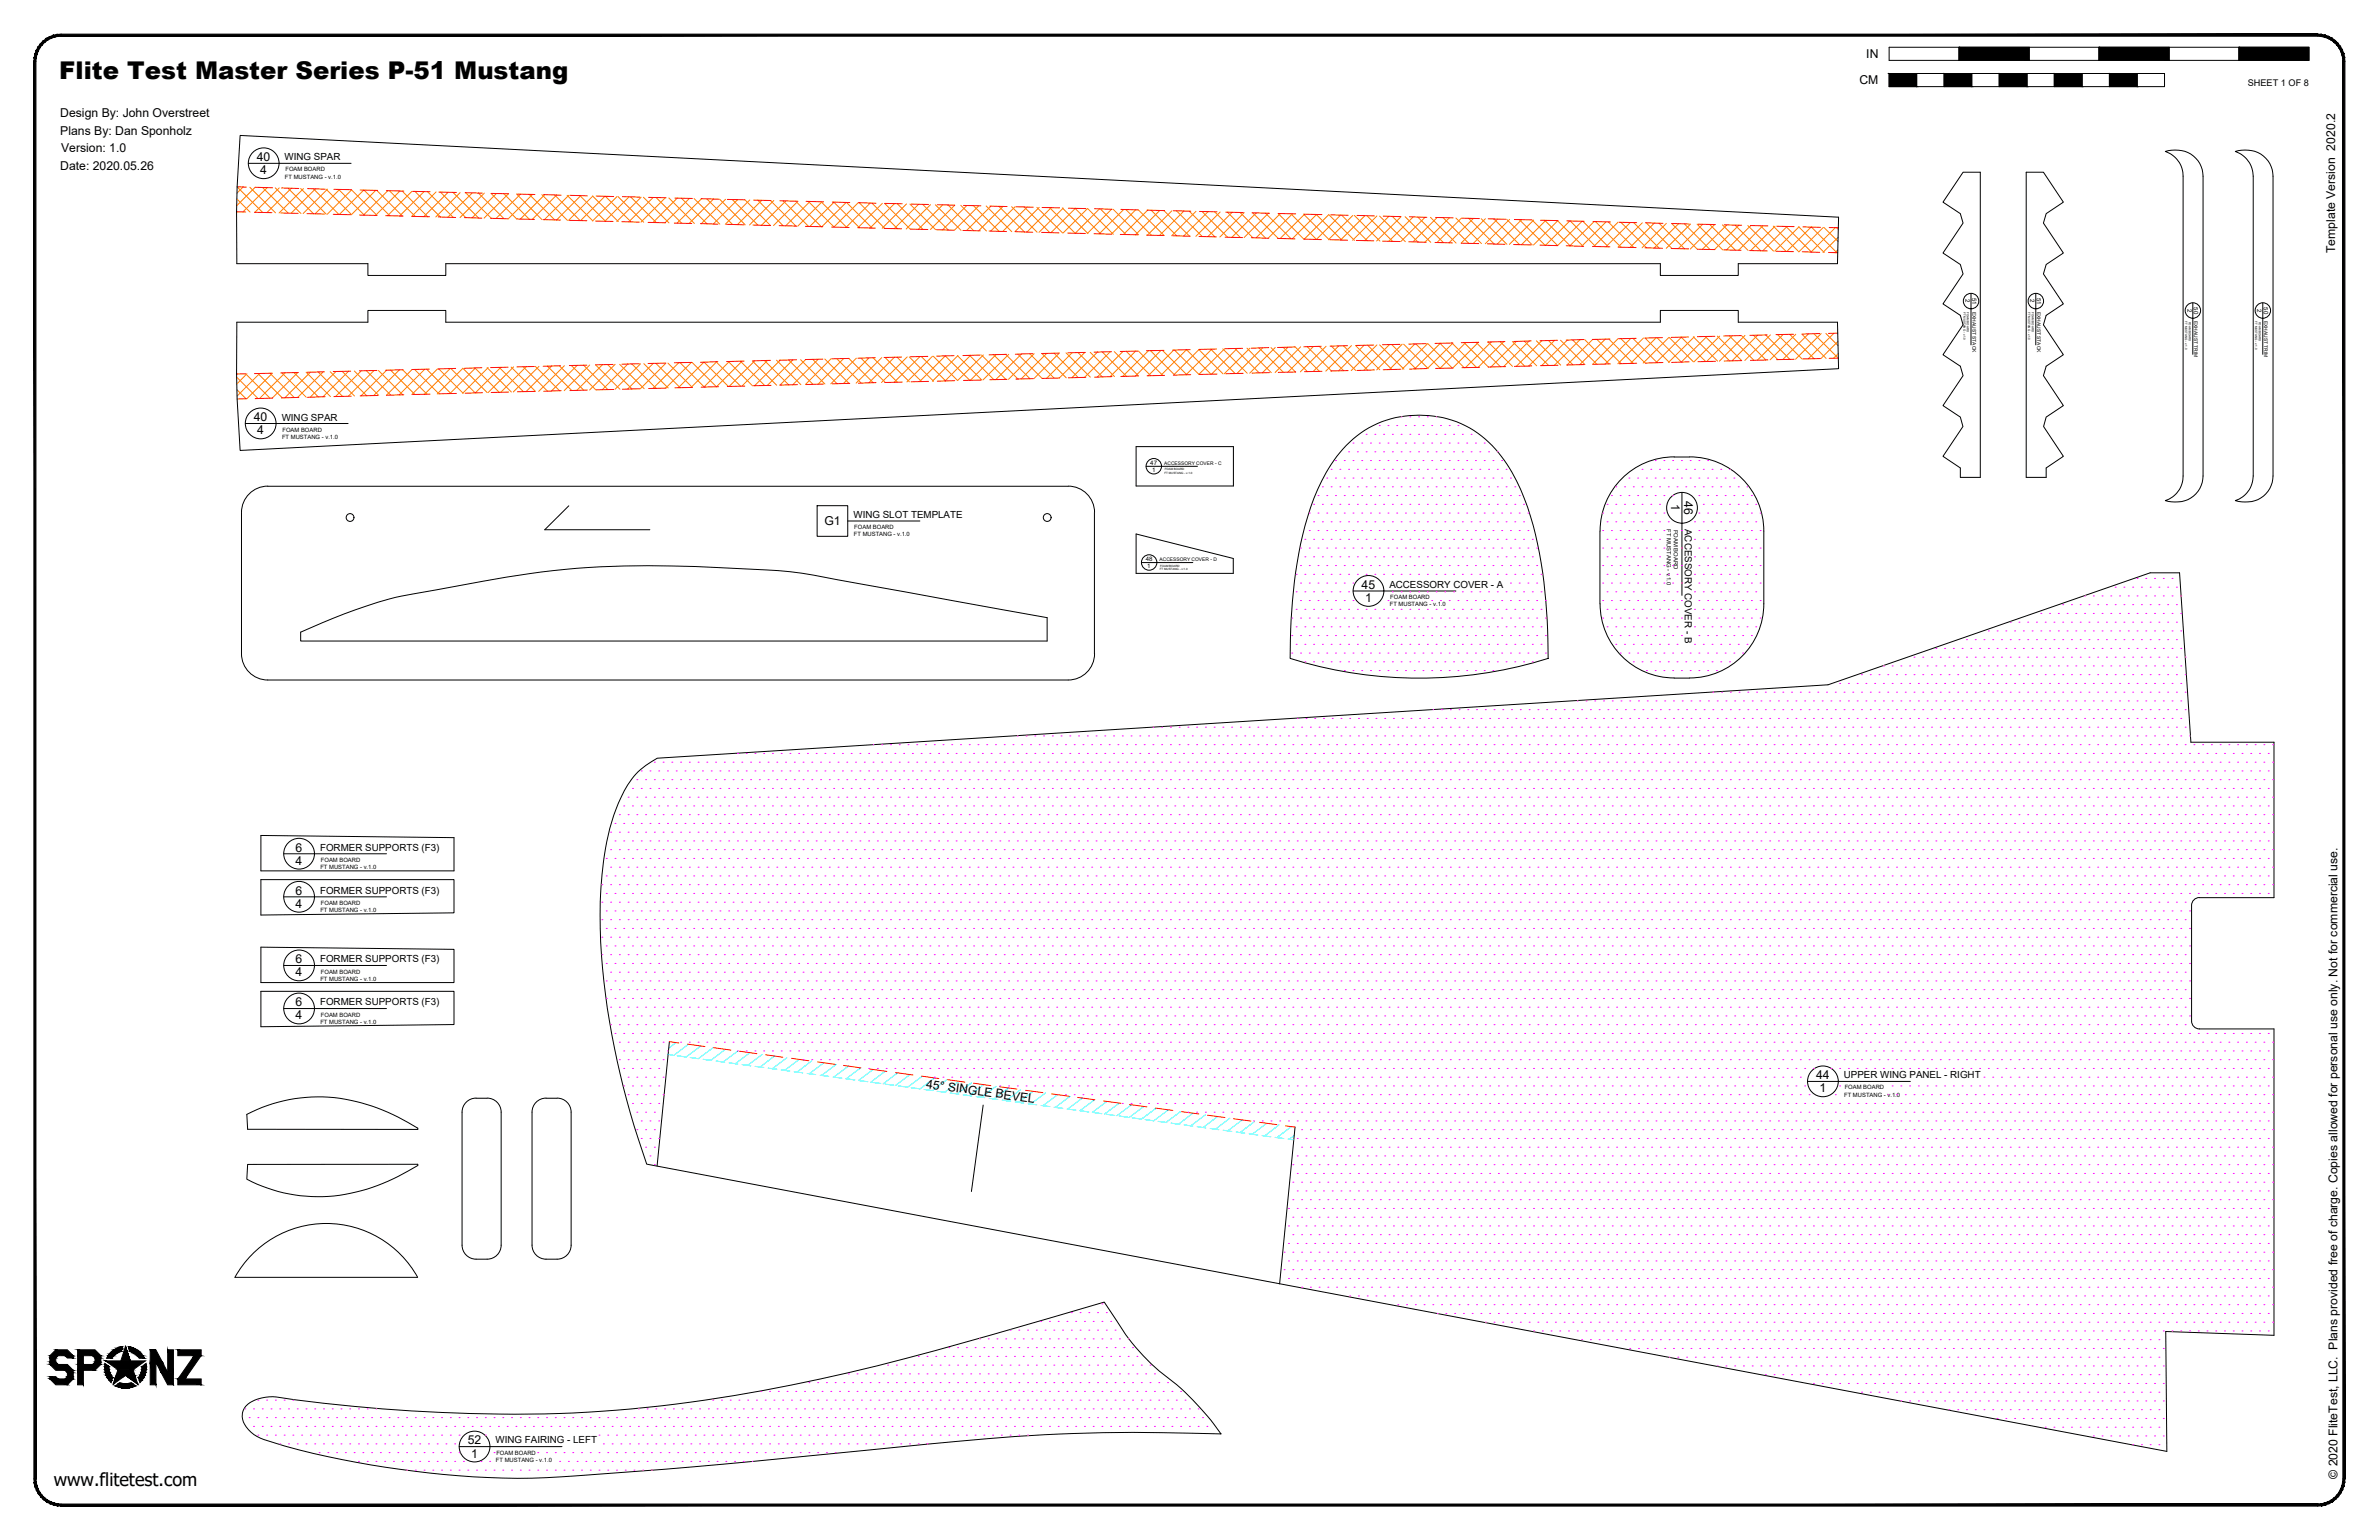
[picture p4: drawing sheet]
<svg xmlns="http://www.w3.org/2000/svg" width="864mm" height="559mm" viewBox="0 0 864 559" stroke-linecap="round" stroke-linejoin="round" font-family="sans-serif">
<defs><g id="words">
<text font-size="8.9" x="21.5" y="28.8">Flite Test Master Series P-51 Mustang</text>
<text font-size="6.6" x="19.5" y="539.1">www.flitetest.com</text>
<g font-size="4.4">
<text x="677.5" y="21.1">IN</text>
<text x="675" y="30.6">CM</text>
<text x="21.9" y="42.5">Design By: John Overstreet</text>
<text x="21.9" y="48.9">Plans By: Dan Sponholz</text>
<text x="22.2" y="55.3">Version: 1.0</text>
<text x="93.2" y="58.5">40</text>
<text x="21.9" y="61.7">Date: 2020.05.26</text>
<text x="94.5" y="63.2">4</text>
<text x="847.7" y="91.9" transform="rotate(-90 847.7 91.9)">Template Version 2020.2</text>
<text x="92.1" y="152.9">40</text>
<text x="93.4" y="157.6">4</text>
<text x="606.6" y="183" transform="rotate(90 606.6 183)">1</text>
<text x="611.4" y="181.8" transform="rotate(90 611.4 181.8)">46</text>
<text x="299.3" y="190.6">G1</text>
<text x="494.3" y="213.7">45</text>
<text x="495.5" y="218.4">1</text>
<text x="107.3" y="309">6</text>
<text x="107.3" y="313.8">4</text>
<text x="107.3" y="324.6">6</text>
<text x="107.3" y="329.4">4</text>
<text x="107.3" y="349.5">6</text>
<text x="107.3" y="354.3">4</text>
<text x="107.3" y="365.2">6</text>
<text x="107.3" y="369.9">4</text>
<text x="336.1" y="394.7" transform="rotate(8 336.1 394.7)">45° SINGLE BEVEL</text>
<text x="659.2" y="391.6">44</text>
<text x="660.5" y="396.4">1</text>
<text x="169.8" y="524.1">52</text>
<text x="171.1" y="528.9">1</text>
<text x="848.5" y="536.6" transform="rotate(-90 848.5 536.6)">© 2020 FliteTest, LLC. Plans provided free of charge. Copies allowed for personal use only. Not for commercial use.</text>
</g>
<g font-size="3.5">
<text x="103.3" y="58.2">WING SPAR</text>
<text x="102.2" y="152.6">WING SPAR</text>
<text x="309.8" y="187.9">WING SLOT TEMPLATE</text>
<text x="611.7" y="191.9" transform="rotate(90 611.7 191.9)">ACCESSORY COVER - B</text>
<text x="504.3" y="213.4">ACCESSORY COVER - A</text>
<text x="116.2" y="308.7">FORMER SUPPORTS (F3)</text>
<text x="116.2" y="324.3">FORMER SUPPORTS (F3)</text>
<text x="116.2" y="349.2">FORMER SUPPORTS (F3)</text>
<text x="116.2" y="364.8">FORMER SUPPORTS (F3)</text>
<text x="669.3" y="391.3">UPPER WING PANEL - RIGHT</text>
<text x="179.9" y="523.8">WING FAIRING - LEFT</text>
</g>
<text font-size="3.3" x="816" y="31.1">SHEET 1 OF 8</text>
<g font-size="2.2">
<text x="713.5" y="108.6" transform="rotate(90 713.5 108.6)">2</text>
<text x="715.9" y="108" transform="rotate(90 715.9 108)">51</text>
<text x="737" y="108.6" transform="rotate(90 737 108.6)">2</text>
<text x="739.4" y="108" transform="rotate(90 739.4 108)">51</text>
<text x="794" y="112.1" transform="rotate(90 794 112.1)">2</text>
<text x="796.4" y="111.5" transform="rotate(90 796.4 111.5)">50</text>
<text x="819.4" y="112.1" transform="rotate(90 819.4 112.1)">2</text>
<text x="821.8" y="111.5" transform="rotate(90 821.8 111.5)">50</text>
<text x="417.6" y="168.8">47</text>
<text x="418.2" y="171.2">1</text>
<text x="415.9" y="203.7">48</text>
<text x="416.5" y="206.1">1</text>
</g>
<g font-size="2.1">
<text x="103.4" y="64.8">FT MUSTANG - v.1.0</text>
<text x="103.6" y="62.2">FOAM BOARD</text>
<text x="102.4" y="159.2">FT MUSTANG - v.1.0</text>
<text x="102.5" y="156.6">FOAM BOARD</text>
<text x="310.1" y="192">FOAM BOARD</text>
<text x="310" y="194.5">FT MUSTANG - v.1.0</text>
<text x="605.1" y="192" transform="rotate(90 605.1 192)">FT MUSTANG - v.1.0</text>
<text x="607.6" y="192.2" transform="rotate(90 607.6 192.2)">FOAM BOARD</text>
<text x="504.5" y="220">FT MUSTANG - v.1.0</text>
<text x="504.7" y="217.4">FOAM BOARD</text>
<text x="116.3" y="315.3">FT MUSTANG - v.1.0</text>
<text x="116.5" y="312.7">FOAM BOARD</text>
<text x="116.5" y="328.4">FOAM BOARD</text>
<text x="116.3" y="330.9">FT MUSTANG - v.1.0</text>
<text x="116.5" y="353.3">FOAM BOARD</text>
<text x="116.3" y="355.8">FT MUSTANG - v.1.0</text>
<text x="116.3" y="371.5">FT MUSTANG - v.1.0</text>
<text x="116.5" y="368.9">FOAM BOARD</text>
<text x="669.7" y="395.3">FOAM BOARD</text>
<text x="669.5" y="397.9">FT MUSTANG - v.1.0</text>
<text x="180.2" y="527.8">FOAM BOARD</text>
<text x="180" y="530.4">FT MUSTANG - v.1.0</text>
</g>
<g font-size="1.8">
<text x="716" y="113.1" transform="rotate(90 716 113.1)">EXHAUST STACK</text>
<text x="739.6" y="113.1" transform="rotate(90 739.6 113.1)">EXHAUST STACK</text>
<text x="796.6" y="116.5" transform="rotate(90 796.6 116.5)">EXHAUST TRIM</text>
<text x="822" y="116.5" transform="rotate(90 822 116.5)">EXHAUST TRIM</text>
<text x="422.6" y="168.7">ACCESSORY COVER - C</text>
<text x="421" y="203.6">ACCESSORY COVER - D</text>
</g>
<g font-size="1.1">
<text x="712.7" y="113.1" transform="rotate(90 712.7 113.1)">FT MUSTANG - v.1.0</text>
<text x="714" y="113.2" transform="rotate(90 714 113.2)">FOAM BOARD</text>
<text x="736.2" y="113.1" transform="rotate(90 736.2 113.1)">FT MUSTANG - v.1.0</text>
<text x="737.5" y="113.2" transform="rotate(90 737.5 113.2)">FOAM BOARD</text>
<text x="793.2" y="116.6" transform="rotate(90 793.2 116.6)">FT MUSTANG - v.1.0</text>
<text x="794.5" y="116.7" transform="rotate(90 794.5 116.7)">FOAM BOARD</text>
<text x="818.6" y="116.6" transform="rotate(90 818.6 116.6)">FT MUSTANG - v.1.0</text>
<text x="819.9" y="116.7" transform="rotate(90 819.9 116.7)">FOAM BOARD</text>
<text x="422.7" y="172">FT MUSTANG - v.1.0</text>
<text x="422.8" y="170.7">FOAM BOARD</text>
<text x="421" y="206.9">FT MUSTANG - v.1.0</text>
<text x="421.1" y="205.6">FOAM BOARD</text>
</g>
</g></defs>
<!-- layer: 01 CUT -->
<g fill="none" stroke="#000" stroke-width=".36">
<path d="M87.2 49.1l580.2 29.7-.4 16.9h-36v4.2h-28.3v-4.2h-440.9v4.2h-28.2v-4.2h-47.6l.1-27.9zM786 54.9a10.2 10.2 0 0 1 13.4 6.6l.3 2.4v108.8a9.7 9.7 0 0 1-11.3 9.4l-2.4-.4a9.4 9.4 0 0 0 6.5-9v-108.8a9.6 9.6 0 0 0-6.5-9zM811.4 54.9a10.2 10.2 0 0 1 13.4 6.6l.3 2.4v108.8a9.7 9.7 0 0 1-11.3 9.4l-2.4-.4a9.6 9.6 0 0 0 6.5-9v-108.8a9.7 9.7 0 0 0-6.5-9zM86 116.9h47.6v-4.3h28.2v4.3h440.9v-4.3h28.3v4.3h36l.4 16.9-580.2 29.6-1.1-18.7zM90.1 179.6l1.7-1.5a9.1 9.1 0 0 1 5.4-1.7h290.6a9.5 9.5 0 0 1 9.5 9.5v51.3a9.5 9.5 0 0 1-9.5 9.5h-290.6a9.5 9.5 0 0 1-9.5-9.5v-51.3a9.5 9.5 0 0 1 2.4-6.3zM412.4 162.1h35.3v14.2h-35.3zM488.7 161.7a37.5 37.5 0 0 1 59.3 8.2 101.7 101.7 0 0 1 12 37.9 236.3 236.3 0 0 1 2 31.1 156.6 156.6 0 0 1-93.7 0 177.9 177.9 0 0 1 6.4-51.5 60.6 60.6 0 0 1 14-25.7zM613.3 165.8a32.2 32.2 0 0 0-17.4 2.7 26.9 26.9 0 0 0-15.1 24.2M613.4 165.8a26.9 26.9 0 0 1 26.9 26.9M711.6 169.8l-6.3-4.2 7.3-10.8-1-3.5-6.3-4.1 7.3-10.9-1-3.4-6.3-4.2 7.3-10.8-1-3.5-6.3-4.1 7.3-10.9-1-3.4-6.3-4.2 7.3-10.9-1-3.4-6.3-4.1 7.3-10.9h6.3v110.7h-7.3v-3.4M742.8 169.8l6.2-4.2-7.2-10.8 1-3.5 6.2-4.1-7.2-10.9 1-3.4 6.2-4.2-7.2-10.8 1-3.5 6.2-4.1-7.2-10.9 1-3.4 6.2-4.2-7.2-10.9 1-3.4 6.2-4.1-7.2-10.9h-6.3v110.7h7.3v-3.4M206.5 183.5l-8.7 8.7h38.1"/>
<path d="M412.4 193.8l35.3 8.8v5.4h-35.3zM580.8 192.7v26.4a26.9 26.9 0 0 0 27 26.9l5.5 .1M640.3 192.7v26.4a26.9 26.9 0 0 1-26.9 26.9M109.1 229.4a198.6 198.6 0 0 1 36.5-13.1l12.7-2.2a432.9 432.9 0 0 1 51.1-7.9 390.1 390.1 0 0 1 51.6-.2 257.1 257.1 0 0 1 30.1 2l89 16.1v8.5h-271zM94.7 319.2h70.1v12l-70.1 .8zM94.7 303.2l70.1 .7v12.1h-70.1zM798.4 325.7h27.1v-56.4h-30.2l-4.1-61.4h-10.7l-116.9 40.6-425 26.6a28.4 28.4 0 0 0-14.1 16.3 93.4 93.4 0 0 0-6.4 30.8 243.3 243.3 0 0 0 8.2 72.3l3.9 14.1 4.6 13.8 551.8 104.3-.4-43.6 39.3 1.4v-111.1h-27.1M798.4 325.7a2.85 2.85 0 0 0-2.8 2.9v41.9a2.85 2.85 0 0 0 2.8 2.9M94.7 343.7l70.1 .8v12h-70.1zM94.7 359.7h70.1v12.1l-70.1 .8zM243 378l-4.5 45.1M176.8 398.5a9.7 9.7 0 0 0-6.5 .7 5.1 5.1 0 0 0-2.6 4.4v48.2a5.1 5.1 0 0 0 5.1 5.1h4"/>
<path d="M176.8 398.5a5.1 5.1 0 0 1 5.1 5v48.3a5.1 5.1 0 0 1-5.1 5.1M89.6 404.4a57.9 57.9 0 0 1 51.2-.8l7.3 3.7 3.6 2.1v.4h-61.8zM194.3 400.3a4.9 4.9 0 0 1 3.9-1.8 9.7 9.7 0 0 1 6.6 .7 5.1 5.1 0 0 1 2.5 4.4v48.2a5.1 5.1 0 0 1-5.1 5.1 9.9 9.9 0 0 1-6.5-.7 5.1 5.1 0 0 1-2.6-4.4v-48.3a5.1 5.1 0 0 1 1.2-3.2zM356.9 401l-4.3 31.3M470.1 409l-5.6 56.9M89.9 422.5h61.8v.4a66.2 66.2 0 0 1-42.7 11 57.1 57.1 0 0 1-19.4-6zM151.6 463.5a37.9 37.9 0 0 0-66.3 0h66.3M89.2 510.3a14.1 14.1 0 0 1 12.5-3.2 552.7 552.7 0 0 0 133 3.6 635.5 635.5 0 0 0 104.6-20.6l61.6-17.6 4.4 6.7a77.1 77.1 0 0 0 21.9 23.2 103.4 103.4 0 0 1 16 17.9 708.5 708.5 0 0 0-106.6 3.7l-63.7 6.3a2010.7 2010.7 0 0 1-79.8 6.1 335.6 335.6 0 0 1-94.8-13.3 13.2 13.2 0 0 1-9.9-7.1 5.7 5.7 0 0 1 .8-5.7z"/>
<circle cx="127.1" cy="187.8" r="1.41"/>
<circle cx="380.1" cy="187.8" r="1.41"/>
</g>
<!-- layer: 04 BEVEL -->
<g fill="none" stroke="#0ff" stroke-width=".36">
<path d="M245.4 378.3l-2.7 2M249.9 378.9l-5.3 4M254.4 379.6l-5.3 3.9M242.4 382.6l1.8 .3M245.8 383.1l3.1 .4M250.5 383.7l3.2 .5M255.2 384.4l3.2 .4M258.9 380.2l-5.3 3.9M260 385l3.1 .5M263.3 380.7l-5.3 4.1M264.7 385.7l3.2 .4M267.8 381.4l-5.3 4"/>
<path d="M269.4 386.3l3.2 .4M272.3 382l-5.3 4M274.1 386.9l3.2 .4M276.7 382.6l-5.3 4M278.9 387.6l3.1 .4M281.2 383.2l-5.3 4M283.6 388.2l3.1 .4M285.7 383.8l-5.3 4M288.3 388.9l3.1 .4M290.1 384.4l-5.3 4M293 389.5l3.1 .4M294.6 385l-5.3 4"/>
<path d="M297.7 390.2l3.1 .4M299.1 385.7l-5.4 3.9M302.4 390.8l3.2 .4M303.5 386.3l-5.3 3.9M308 386.8l-5.3 4M311.9 392.1l3.1 .4M312.5 387.4l-5.4 4.1 3.2 .4M316.6 392.8l3.1 .3M316.9 388.1l-5.3 4M321.3 393.4l3.2 .4M321.4 388.7l-5.3 4M325.8 389.3l-5.2 4"/>
<path d="M326 394l3.2 .4M330.3 389.9l-5.2 4M330.8 394.7l3.1 .4M334.8 390.5l-5.3 4M335.5 395.3l3.1 .4M339.2 391.1l-5.2 4M340.2 396l3.2 .4M343.7 391.8l-5.3 3.9M344.9 396.6l3.2 .4M348.2 392.4l-5.3 3.9M349.6 397.3l3.2 .4M352.6 392.9l-5.2 4"/>
<path d="M354.4 397.9l3.1 .4M357.1 393.5l-5.3 4.1M359.1 398.6l3.1 .4M361.6 394.2l-5.3 4M363.8 399.2l3.1 .4M366 394.8l-5.2 4M368.5 399.8l3.1 .4M370.5 395.4l-5.3 4M375 396l-5.3 4M379.5 396.6l-5.3 4M383.9 397.2l-5.3 4M388.4 397.8l-5.3 4"/>
<path d="M392.9 398.5l-5.3 3.9M397.3 399.1l-5.3 3.9M401.8 399.6l-5.3 4.1M373.2 400.5l3.2 .4M377.9 401.1l3.2 .4M382.7 401.8l3.1 .4M387.4 402.4l3.1 .4M392.1 403.1l3.2 .4M396.8 403.7l3.2 .4M401.6 404.3l3.1 .5M406.3 400.3l-5.3 4M406.3 405l3.1 .4"/>
<path d="M410.7 400.9l-5.3 4M411 405.6l3.1 .4M415.2 401.5l-5.3 4M419.7 402.1l-5.3 4M420.4 406.9l3.2 .4M424.1 402.7l-5.3 4-3.1-.5M425.1 407.5l3.2 .5M428.6 403.3l-5.3 4M429.8 408.2l3.2 .4M433.1 403.9l-5.3 4M434.6 408.8l3.1 .5M437.5 404.6l-5.2 3.9"/>
<path d="M439.3 409.5l3.1 .4M442 405.2l-5.3 3.9M444 410.1l3.1 .5M446.5 405.7l-5.3 4.1M448.7 410.8l3.2 .4M450.9 406.4l-5.2 4M453.4 411.4l3.2 .5M455.4 407l-5.3 4M458.2 412.1l3.1 .4M459.8 407.6l-5.2 4M462.9 412.7l3.1 .4M464.3 408.2l-5.2 4"/>
<path d="M467.6 413.3l1.9 .3M468.8 408.8l-5.3 4M469.8 412l-1.8 1.4"/>
</g>
<!-- layer: 02 SCORE -->
<g fill="none" stroke="#f00" stroke-width=".36">
<path d="M85.9 76.9h3.3M86.1 67.8l3.3 .1M92.4 77l6.3 .2M92.6 67.9l6.4 .2M101.9 77.3l6.4 .1M102.1 68.2l6.4 .2M111.4 77.5l6.4 .2M111.7 68.4l6.3 .2M121 77.8l6.3 .1M121.2 68.7l6.4 .1M130.5 78l6.3 .2M130.7 68.9l6.4 .2"/>
<path d="M140 78.3l6.4 .1M140.3 69.2l6.3 .1M149.5 78.5l6.4 .2M149.8 69.4l6.3 .2M159.1 78.7l6.3 .2M159.3 69.7l6.4 .1M168.6 79l6.3 .2M168.8 69.9l6.3 .2M178.1 79.2l6.4 .2M178.3 70.2l6.4 .1M187.6 79.5l6.4 .1M187.8 70.4l6.4 .2"/>
<path d="M197.2 79.7l6.3 .2M197.4 70.6l6.3 .2M206.7 80l6.3 .1M206.9 70.9l6.3 .2M216.4 71.1l6.4 .2M225.9 71.4l6.4 .1M235.5 71.6l6.3 .2M245 71.9l6.3 .1M254.5 72.1l6.4 .2M264 72.4l6.4 .1M273.6 72.6l6.3 .2M283.1 72.9l6.3 .1"/>
<path d="M292.6 73.1l6.4 .2M302.1 73.3l6.4 .2M311.7 73.6l6.3 .2M321.2 73.8l6.3 .2M330.7 74l6.4 .2M340.2 74.3l6.4 .1M349.8 74.5l6.3 .2M359.3 74.8l6.3 .1M368.8 75l6.3 .2M378.3 75.3l6.3 .1M387.8 75.5l6.4 .2M397.3 75.7l6.4 .2"/>
<path d="M406.9 76l6.3 .2M416.4 76.2l6.3 .2M425.9 76.5l6.4 .1M435.4 76.7l6.4 .2M445 77l6.3 .1M454.5 77.2l6.3 .2M464 77.5l6.4 .1M473.5 77.7l6.4 .2M483.1 78l6.3 .1M492.6 78.2l6.3 .2M502.1 78.4l6.4 .2M511.6 78.7l6.4 .2"/>
<path d="M521.2 78.9l6.3 .2M530.7 79.2l6.3 .1M540.2 79.4l6.4 .2M549.7 79.7l6.3 .1M559.2 79.9l6.4 .2M216.2 80.2l6.4 .2M225.7 80.4l6.4 .2M235.3 80.7l6.3 .1M244.8 80.9l6.3 .2M254.3 81.1l6.3 .2M263.8 81.4l6.3 .2M273.3 81.6l6.4 .2"/>
<path d="M282.8 81.9l6.4 .1M292.4 82.1l6.3 .2M301.9 82.4l6.3 .1M311.4 82.6l6.4 .2M320.9 82.9l6.4 .1M330.5 83.1l6.3 .2M340 83.4l6.3 .1M349.5 83.6l6.4 .2M359 83.8l6.4 .2M368.6 84.1l6.3 .2M378.1 84.3l6.3 .2M387.6 84.6l6.4 .1"/>
<path d="M397.1 84.8l6.4 .2M406.7 85.1l6.3 .1M416.2 85.3l6.3 .2M425.7 85.6l6.4 .1M435.2 85.8l6.4 .2M444.7 86.1l6.4 .1M454.2 86.3l6.4 .2M463.8 86.5l6.3 .2M473.3 86.7l6.3 .2M482.8 87l6.4 .1M492.3 87.2l6.4 .2M501.9 87.5l6.3 .1"/>
<path d="M511.4 87.7l6.3 .2M520.9 88l6.4 .1M530.4 88.2l6.4 .2M540 88.5l6.3 .1M549.5 88.7l6.3 .2M559 88.9l6.4 .2M568.5 89.2l6.4 .2M568.7 80.2l6.4 .1M578.1 89.4l6.3 .2M578.3 80.4l6.3 .1M587.6 89.7l6.3 .1M587.8 80.6l6.3 .2"/>
<path d="M597.1 89.9l6.4 .2M597.3 80.8l6.4 .2M606.6 90.2l6.4 .1M606.8 81.1l6.4 .2M616.2 90.4l6.3 .2M616.4 81.3l6.3 .2M625.7 90.7l6.3 .1M625.9 81.6l6.3 .1M635.2 90.9l6.3 .2M635.4 81.8l6.4 .2M644.7 91.2l6.3 .1M644.9 82.1l6.4 .1"/>
<path d="M654.2 91.4l6.4 .2M654.5 82.3l6.3 .2M663.7 91.6l3.4 .1M664 82.6h3.3M89.2 135.7h-3.3M98.7 135.4l-6.3 .2M108.3 135.2l-6.4 .1M117.8 134.9l-6.4 .2M127.3 134.7l-6.3 .1M136.8 134.4l-6.3 .2M146.4 134.2l-6.4 .1M155.9 133.9l-6.4 .2"/>
<path d="M165.4 133.7l-6.3 .2M174.9 133.4l-6.3 .2M184.5 133.2l-6.4 .2M194 133l-6.4 .1M203.5 132.7l-6.3 .2M213 132.5l-6.3 .1M222.6 132.2l-6.4 .2M232.1 132l-6.4 .1M241.6 131.7l-6.3 .2M251.1 131.5l-6.3 .1M260.6 131.3l-6.3 .1M270.1 131l-6.3 .2"/>
<path d="M279.7 130.8l-6.4 .2M279.9 139.8l-6.3 .2M289.2 130.6l-6.4 .1M289.4 139.6l-6.3 .1M298.7 130.3l-6.3 .2M299 139.3l-6.4 .2M308.2 130.1l-6.3 .1M308.5 139.1l-6.4 .2M317.8 129.8l-6.4 .2M318 138.8l-6.3 .2M327.3 129.6l-6.4 .1M327.5 138.6l-6.3 .2"/>
<path d="M336.8 129.3l-6.3 .2M337.1 138.4l-6.4 .1M346.3 129.1l-6.3 .1M346.6 138.1l-6.4 .2M355.9 128.8l-6.4 .2M356.1 137.9l-6.3 .1M365.4 128.6l-6.4 .2M365.6 137.7l-6.3 .1M374.9 128.3l-6.3 .2M375.1 137.4l-6.3 .2M384.4 128.1l-6.3 .2M384.6 137.2l-6.3 .1"/>
<path d="M394 127.9l-6.4 .1M394.2 136.9l-6.4 .2M403.5 127.6l-6.4 .2M403.7 136.7l-6.4 .2M413 127.4l-6.3 .1M413.2 136.4l-6.3 .2M422.5 127.1l-6.3 .2M422.7 136.2l-6.3 .2M432.1 126.9l-6.4 .1M432.3 136l-6.4 .1M441.6 126.6l-6.4 .2M441.8 135.7l-6.4 .2"/>
<path d="M451.1 126.4l-6.4 .1M451.3 135.5l-6.3 .1M460.6 126.1l-6.4 .2M460.8 135.2l-6.3 .2M470.1 125.9l-6.3 .2M470.4 135l-6.4 .1M479.6 125.6l-6.3 .2M479.9 134.7l-6.4 .2M489.2 125.4l-6.4 .2M489.4 134.5l-6.3 .1M498.7 125.2l-6.4 .1M498.9 134.2l-6.3 .2"/>
<path d="M508.2 125l-6.3 .1M508.5 134l-6.4 .2M517.7 124.7l-6.3 .2M518 133.7l-6.4 .2M527.3 124.5l-6.4 .1M527.5 133.5l-6.3 .2M536.8 124.2l-6.4 .2M537 133.3l-6.3 .1M546.3 124l-6.3 .1M546.6 133l-6.4 .2M555.8 123.7l-6.3 .2M556 132.8l-6.3 .1"/>
<path d="M565.4 123.5l-6.4 .2M565.6 132.5l-6.4 .2M574.9 123.2l-6.4 .2M575.1 132.3l-6.4 .1M584.4 123l-6.3 .2M584.6 132l-6.3 .2M593.9 122.8l-6.3 .1M594.1 131.8l-6.3 .2M603.5 122.5l-6.4 .2M603.7 131.5l-6.4 .2M613 122.3l-6.4 .1M613.2 131.3l-6.4 .2"/>
<path d="M622.5 122l-6.3 .2M622.7 131.1l-6.3 .2M632 121.8l-6.3 .1M632.2 130.9l-6.3 .1M641.5 121.5l-6.3 .2M641.8 130.6l-6.4 .2M651 121.3l-6.3 .1M651.3 130.4l-6.4 .1M660.6 121l-6.4 .2M660.8 130.1l-6.3 .2M667.1 120.9l-3.4 .1M667.3 130h-3.3"/>
<path d="M89.4 144.7l-3.3 .1M99 144.4l-6.4 .2M108.5 144.2l-6.4 .2M118 144l-6.3 .2M127.6 143.8l-6.4 .1M137.1 143.5l-6.4 .2M146.6 143.3l-6.3 .1M156.1 143l-6.3 .2M165.7 142.8l-6.4 .1M175.1 142.5l-6.3 .2M184.7 142.3l-6.4 .1M194.2 142l-6.4 .2"/>
<path d="M203.7 141.8l-6.3 .2M213.2 141.5l-6.3 .2M222.8 141.3l-6.4 .2M232.3 141.1l-6.4 .1M241.8 140.8l-6.3 .2M251.3 140.6l-6.3 .1M260.9 140.3l-6.4 .2M270.4 140.1l-6.4 .1M243 378l3.4 .5M249.6 378.9l6.3 .9M259 380.2l6.3 .8M268.4 381.4l6.3 .9"/>
<path d="M277.9 382.7l6.3 .9M287.3 384l6.3 .9M296.8 385.3l6.3 .9M306.2 386.6l6.3 .9M315.7 387.9l6.2 .9M325.1 389.2l6.3 .9M334.5 390.5l6.3 .9M344 391.8l6.3 .9M353.4 393l6.3 .9M362.9 394.3l6.3 .9M372.3 395.6l6.3 .9M381.7 396.9l6.3 .9"/>
<path d="M391.2 398.2l6.2 .9M400.6 399.5l6.3 .8M410 400.8l6.3 .8M419.5 402.1l6.3 .8M428.9 403.4l6.3 .8M438.4 404.7l6.3 .8M447.8 405.9l6.3 .9M457.2 407.2l6.3 .9M466.6 408.5l3.5 .5"/>
</g>
<!-- layer: 06 CAVITY -->
<g fill="none" stroke="#ff7f00" stroke-width=".36">
<path d="M85.9 76.6l.3 .3M86 72.2l4.8 4.8M86.1 67.8l9.3 9.3M88.3 67.8l-2.3 2.3M90.7 67.9l9.3 9.3M92.6 67.9l-6.7 6.7M95.3 68l9.3 9.3M97 68.1l-8.8 8.8M99.9 68.1l9.3 9.4M101.4 68.2l-8.9 8.8M104.5 68.3l9.3 9.3M105.8 68.3l-8.9 8.8"/>
<path d="M109.1 68.4l9.3 9.3M110.1 68.4l-8.8 8.9M113.8 68.5l9.2 9.3M114.5 68.5l-8.8 8.9M118.4 68.6l9.2 9.3M118.9 68.6l-8.9 8.9M122.9 68.7l9.4 9.4M123.3 68.7l-8.9 8.9M127.6 68.8l9.3 9.4M127.6 68.9l-8.8 8.8M132 69l-8.8 8.8M132.2 69l9.3 9.3"/>
<path d="M136.4 69.1l-8.8 8.8M136.8 69.1l9.3 9.3M140.8 69.2l-8.8 8.8M141.4 69.2l9.3 9.3M145.2 69.3l-8.9 8.9M146 69.3l9.3 9.4M149.5 69.4l-8.8 8.9M150.6 69.4l9.3 9.4M153.9 69.5l-8.8 8.9M155.2 69.6l9.3 9.3M158.3 69.6l-8.8 8.9M159.8 69.7l9.3 9.3"/>
<path d="M162.7 69.8l-8.9 8.8M164.4 69.8l9.3 9.3M167 69.9l-8.8 8.8M169 69.9l9.4 9.3M171.5 70l-8.9 8.8M173.6 70l9.4 9.4M175.8 70.1l-8.8 8.9M178.3 70.2l9.3 9.3M180.2 70.2l-8.8 8.9M182.9 70.3l9.3 9.3M184.6 70.3l-8.9 8.9M187.5 70.4l9.3 9.3"/>
<path d="M189 70.4l-8.9 8.9M192.1 70.5l9.3 9.3M193.3 70.5l-8.8 8.9M196.7 70.6l9.3 9.4M197.7 70.7l-8.8 8.8M201.3 70.7l9.3 9.4M202.1 70.8l-8.9 8.8M205.9 70.9l9.3 9.3M206.5 70.9l-8.9 8.8M210.5 71l9.3 9.3M210.8 71l-8.8 8.9M215.1 71.1l9.3 9.3"/>
<path d="M215.2 71.1l-8.8 8.9M219.6 71.2l-8.9 8.9M219.7 71.2l9.4 9.3M224 71.3l-8.9 8.9M224.3 71.3l9.4 9.3M228.4 71.4l-8.9 8.9M229 71.5l9.2 9.2M232.7 71.6l-8.8 8.8M233.6 71.6l9.2 9.3M237.1 71.7l-8.8 8.8M238.2 71.7l9.3 9.3M241.5 71.8l-8.8 8.8"/>
<path d="M242.8 71.8l9.3 9.3M245.9 71.9l-8.9 8.8M247.4 71.9l9.3 9.3M250.2 72l-8.8 8.8M252 72.1l9.3 9.2M254.7 72.1l-8.9 8.8M256.6 72.2l9.3 9.2M259 72.2l-8.8 8.8M261.2 72.3l9.3 9.3M263.4 72.3l-8.8 8.9M265.8 72.4l9.3 9.3M267.8 72.5l-8.9 8.8"/>
<path d="M270.4 72.5l9.3 9.3M272.2 72.6l-8.9 8.8M275 72.6l9.3 9.3M276.5 72.7l-8.8 8.8M279.7 72.8l9.2 9.2M280.9 72.8l-8.8 8.8M284.3 72.9l9.2 9.3M285.3 72.9l-8.9 8.8M288.8 73l9.4 9.3M289.7 73l-8.9 8.8M293.4 73.1l9.3 9.3 8.9-8.8M294 73.1l-8.8 8.8"/>
<path d="M298.1 73.2l9.3 9.3M298.4 73.2l-8.8 8.9M302.7 73.4l9.3 9.2M302.8 73.4l-8.9 8.8M307.2 73.5l-8.9 8.8M307.3 73.5l9.3 9.3M311.9 73.6l9.3 9.3M315.9 73.7l-8.8 8.8M316.5 73.7l9.3 9.3M320.3 73.8l-8.8 8.8M321.1 73.8l9.3 9.3M324.7 73.9l-8.9 8.8"/>
<path d="M325.7 74l9.3 9.2M329.1 74l-8.9 8.8M330.3 74l9.3 9.3M333.4 74.1l-8.8 8.9M334.9 74.1l9.4 9.4M337.8 74.2l-8.8 8.9M339.5 74.3l9.4 9.3M342.2 74.3l-8.8 8.9M344.2 74.4l9.3 9.3M346.6 74.4l-8.8 8.9M348.8 74.5l9.3 9.3M350.9 74.6l-8.8 8.8"/>
<path d="M353.4 74.6l9.3 9.3M355.3 74.7l-8.8 8.8M358 74.7l9.3 9.4M359.7 74.8l-8.8 8.8M362.6 74.9l9.3 9.3M364.1 74.9l-8.8 8.8M367.2 75l9.3 9.3M368.5 75l-8.9 8.9M371.8 75.1l9.3 9.3M372.9 75.1l-8.9 8.9M376.4 75.2l9.3 9.3M377.2 75.2l-8.8 8.9"/>
<path d="M381 75.3l9.3 9.4 8.8-8.9M381.6 75.3l-8.8 8.9M385.6 75.4l9.4 9.4M386 75.5l-8.9 8.8M390.2 75.6l9.4 9.3M390.4 75.6l-8.9 8.8M394.8 75.7l-8.9 8.8M394.9 75.7l9.2 9.3M399.5 75.8l9.2 9.3M403.5 75.9l-8.8 8.9M404.1 75.9l9.3 9.3M407.9 76l-8.9 8.9"/>
<path d="M408.7 76l9.3 9.4M412.3 76.1l-8.9 8.9M413.3 76.2l9.3 9.3M416.6 76.2l-8.8 8.9M417.9 76.3l9.3 9.3M421 76.4l-8.8 8.8M422.5 76.4l9.3 9.3M425.4 76.5l-8.9 8.8M427.1 76.5l9.3 9.3M429.8 76.6l-8.8 8.8M431.7 76.6l9.3 9.4M434.1 76.7l-8.8 8.9"/>
<path d="M436.3 76.7l9.3 9.4M438.5 76.8l-8.8 8.9M440.9 76.9l9.3 9.3M442.9 76.9l-8.8 8.9M445.6 77l9.2 9.3M447.3 77l-8.8 8.9M450.2 77.1l9.2 9.3M451.7 77.1l-8.9 8.9M454.7 77.2l9.4 9.4M456 77.3l-8.8 8.8M459.3 77.3l9.4 9.4M460.4 77.4l-8.8 8.8"/>
<path d="M464 77.5l9.3 9.2M464.8 77.5l-8.8 8.8M468.6 77.6l9.3 9.3M469.2 77.6l-8.9 8.9M473.2 77.7l9.3 9.3M473.6 77.7l-8.9 8.9M477.8 77.8l9.3 9.3M478 77.8l-8.9 8.9M482.3 77.9l-8.8 8.8M482.4 77.9l9.3 9.3M486.7 78l-8.8 8.9M487 78.1l9.3 9.2"/>
<path d="M491.1 78.2l-8.9 8.8M491.6 78.2l9.3 9.3M495.5 78.3l-8.9 8.8M496.2 78.3l9.3 9.3M499.8 78.4l-8.8 8.8M500.8 78.4l9.4 9.3M504.2 78.5l-8.8 8.8M505.4 78.5l9.4 9.3M508.6 78.6l-8.9 8.8M510.1 78.6l9.3 9.3M513 78.7l-8.9 8.8M514.7 78.8l9.3 9.2"/>
<path d="M517.3 78.8l-8.8 8.8M519.3 78.9l9.3 9.3M521.7 78.9l-8.8 8.9M523.9 79l9.3 9.3M526.1 79.1l-8.9 8.8M528.5 79.1l9.3 9.3M530.5 79.2l-8.8 8.8M533.1 79.2l9.3 9.3M534.9 79.3l-8.9 8.8M537.7 79.4l9.3 9.2M539.2 79.4l-8.8 8.8M542.3 79.5l9.3 9.3"/>
<path d="M543.6 79.5l-8.8 8.8M546.9 79.6l9.3 9.3M548 79.6l-8.8 8.8M551.5 79.7l9.4 9.3M552.4 79.7l-8.9 8.8M556.1 79.8l9.4 9.3M556.7 79.9l-8.8 8.8M560.8 80l9.2 9.2M561.2 80l-8.9 8.8M565.4 80.1l9.2 9.2M565.5 80.1l-8.8 8.8M569.9 80.2l-8.8 8.8"/>
<path d="M570 80.2l9.3 9.3M574.3 80.3l-8.9 8.8M574.6 80.3l9.3 9.3M578.7 80.4l-8.9 8.8M579.2 80.4l9.3 9.3M583 80.5l-8.8 8.8M583.8 80.5l9.3 9.3M587.4 80.6l-8.8 8.8M588.4 80.6l9.3 9.3M591.8 80.7l-8.9 8.9M593 80.7l9.3 9.4M596.2 80.8l-8.9 8.9"/>
<path d="M597.6 80.9l9.3 9.3M600.5 80.9l-8.8 8.9M602.2 81l9.3 9.3M604.9 81l-8.8 8.9M606.8 81.1l9.3 9.3M609.3 81.2l-8.9 8.8M611.5 81.2l9.2 9.3M613.7 81.3l-8.8 8.8M616.1 81.3l9.2 9.4M618.1 81.4l-8.9 8.8M620.6 81.4l9.4 9.4M622.4 81.5l-8.8 8.9"/>
<path d="M625.2 81.6l9.4 9.3M626.8 81.6l-8.8 8.9M629.9 81.7l9.3 9.3M631.2 81.7l-8.8 8.9M634.5 81.8l9.3 9.3M635.6 81.8l-8.9 8.9M639.1 81.9l9.3 9.3M639.9 81.9l-8.8 8.9M643.7 82l9.3 9.4M644.3 82.1l-8.8 8.8M648.3 82.2l9.3 9.3M648.7 82.2l-8.8 8.8"/>
<path d="M652.9 82.3l9.3 9.3M653.1 82.3l-8.8 8.8M657.4 82.4l-8.8 8.9M657.5 82.4l9.3 9.3M661.9 82.5l-8.9 8.9M662.1 82.5l5.1 5.1M666.2 82.6l-8.8 8.9M666.7 82.6l.6 .6M667.1 90.7l-1 1M667.3 86.1l-5.5 5.5M85.9 136.8l7.8 7.8M89.2 135.7l8.8 8.8"/>
<path d="M89.6 135.6l-3.6 3.7M93.6 135.5l8.8 8.8M94.3 135.5l-8.2 8.2M98 135.4l8.8 8.8M98.9 135.4l-9.3 9.3M102.3 135.3l8.9 8.9M103.5 135.3l-9.3 9.3M106.7 135.2l8.9 8.9M108.1 135.2l-9.3 9.2M111.1 135.1l8.9 8.8M112.7 135l-9.3 9.3M115.5 135l8.8 8.8"/>
<path d="M117.3 134.9l-9.3 9.3M119.9 134.9l8.8 8.8M121.9 134.8l-9.3 9.3M124.2 134.8l8.9 8.8M126.6 134.7l-9.4 9.3M128.6 134.6l8.9 8.9M131.1 134.6l-9.3 9.3M133 134.5l8.8 8.9M135.7 134.5l-9.2 9.3M137.4 134.4l8.8 8.9M140.3 134.3l-9.2 9.4M141.7 134.3l8.9 8.9"/>
<path d="M145 134.2l-9.3 9.3M146.2 134.2l8.8 8.8M149.6 134.1l-9.3 9.3M150.5 134.1l8.9 8.8M154.2 134l-9.3 9.3M154.9 134l8.8 8.8M158.8 133.9l-9.3 9.3M159.3 133.8l8.8 8.9M163.4 133.7l-9.3 9.4M172.4 133.5l8.8 8.9M172.6 133.5l-9.3 9.3M176.8 133.4l8.8 8.9"/>
<path d="M177.2 133.4l-9.3 9.3M181.2 133.3l8.8 8.8M181.8 133.3l-9.3 9.3-8.8-8.9M185.5 133.2l8.9 8.8M186.4 133.1l-9.2 9.4M189.9 133.1l8.8 8.8M191.1 133l-9.3 9.4M194.3 132.9l8.9 8.9M195.7 132.9l-9.4 9.3M198.7 132.8l8.8 8.9M200.3 132.8l-9.3 9.3M203.1 132.7l8.8 8.9"/>
<path d="M204.9 132.7l-9.3 9.3M207.4 132.6l8.9 8.9M209.5 132.6l-9.3 9.3M211.8 132.5l8.9 8.9M214.1 132.4l-9.3 9.4M216.2 132.4l8.8 8.8M218.7 132.3l-9.3 9.3M220.6 132.3l8.8 8.8M223.3 132.2l-9.3 9.3M224.9 132.2l8.9 8.8M227.9 132.1l-9.3 9.3M229.4 132l8.8 8.9"/>
<path d="M232.5 132l-9.2 9.3M233.7 131.9l8.8 8.9M237.1 131.8l-9.3 9.4M238.1 131.8l8.8 8.9M241.8 131.7l-9.4 9.4M242.4 131.7l8.9 8.9M246.4 131.6l-9.4 9.3M246.9 131.6l8.8 8.9M251 131.5l-9.3 9.3M260 131.3l8.8 8.8M260.2 131.3l-9.3 9.3M264.4 131.2l8.8 8.8"/>
<path d="M264.8 131.2l-9.3 9.3M268.7 131.1l8.9 8.8M269.4 131.1l-9.3 9.2-8.9-8.8M273.1 131l8.8 8.8M274 130.9l-9.3 9.3M277.5 130.9l8.9 8.8M278.6 130.8l-9.3 9.3M281.9 130.7l8.8 8.9M283.2 130.7l-9.3 9.3M286.3 130.6l8.8 8.8M287.8 130.6l-9.3 9.3M290.6 130.5l8.9 8.8"/>
<path d="M292.5 130.5l-9.4 9.2M295 130.4l8.9 8.8M297 130.4l-9.3 9.2M299.4 130.3l8.8 8.8M301.6 130.2l-9.2 9.3M303.8 130.2l8.8 8.8M306.2 130.1l-9.2 9.3M308.1 130.1l8.9 8.8M310.9 130l-9.3 9.3M312.6 130l8.8 8.8M315.5 129.9l-9.3 9.3M316.9 129.8l8.8 8.8"/>
<path d="M320.1 129.8l-9.3 9.2M321.3 129.7l8.8 8.8M324.7 129.6l-9.3 9.3M325.6 129.6l8.9 8.8M329.3 129.5l-9.3 9.3M330.1 129.5l8.8 8.8M333.9 129.4l-9.3 9.3M334.4 129.4l8.9 8.8M338.5 129.3l-9.3 9.3M347.6 129.1l8.8 8.8M347.7 129l-9.3 9.3M351.9 128.9l8.9 8.9"/>
<path d="M352 138l-8.9-8.8-9.3 9.2M352.3 128.9l-9.2 9.3M356.3 128.8l8.8 8.9M357 128.8l-9.4 9.3-8.8-8.8M360.7 128.7l8.9 8.9M361.6 128.7l-9.4 9.3M365.1 128.6l8.8 8.9M366.2 128.6l-9.3 9.2M369.5 128.5l8.8 8.8M370.8 128.5l-9.3 9.3M373.8 128.4l8.9 8.8M375.4 128.3l-9.3 9.4"/>
<path d="M378.2 128.3l8.9 8.8M380 128.2l-9.3 9.3M382.6 128.1l8.8 8.9M384.6 128.1l-9.3 9.3M387 128l8.8 8.9M389.2 128l-9.3 9.3M391.3 127.9l8.9 8.9M393.8 127.9l-9.3 9.3M395.7 127.8l8.9 8.9M398.4 127.7l-9.3 9.4M400.1 127.7l8.8 8.9M403 127.6l-9.3 9.3"/>
<path d="M404.5 127.6l8.8 8.8M407.7 127.5l-9.4 9.3M408.8 127.5l8.9 8.8M412.3 127.4l-9.4 9.3M413.3 127.4l8.8 8.8M416.9 127.3l-9.3 9.3M417.6 127.2l8.9 8.9M421.4 127.1l-9.2 9.4M422 127.1l8.8 8.9M426.1 127l-9.3 9.4M426.4 127l8.8 8.9M430.7 126.9l-9.3 9.3"/>
<path d="M430.8 126.9l8.8 8.9M435.1 126.8l8.9 8.9M435.3 126.8l-9.3 9.3M439.5 126.7l8.8 8.8M439.9 126.7l-9.3 9.3M443.9 126.6l8.9 8.8M444.5 126.6l-9.3 9.3M448.3 126.5l8.8 8.8M449.1 126.4l-9.3 9.4M452.7 126.3l8.8 8.9M453.7 126.3l-9.3 9.3M457 126.2l8.8 8.9"/>
<path d="M458.4 126.2l-9.4 9.3M461.4 126.1l8.9 8.9M462.9 126.1l-9.3 9.3M465.8 126l8.8 8.9M467.5 126l-9.2 9.3M470.2 125.9l8.8 8.9M472.1 125.8l-9.2 9.4M474.5 125.8l8.9 8.8M476.8 125.7l-9.3 9.4M478.9 125.7l8.9 8.8M481.4 125.6l-9.3 9.3M483.3 125.6l8.8 8.8"/>
<path d="M486 125.5l-9.3 9.3M487.7 125.4l8.8 8.9M490.6 125.4l-9.3 9.3M492 125.3l8.9 8.9M495.2 125.2l-9.3 9.4M496.5 125.2l8.8 8.9M499.8 125.1l-9.3 9.4M500.8 125.1l8.9 8.9M504.4 125l-9.3 9.3M505.2 125l8.8 8.9M509 124.9l-9.3 9.3M509.6 124.9l8.8 8.8"/>
<path d="M513.6 124.8l-9.3 9.3M514 124.8l8.8 8.8M518.2 124.7l-9.2 9.3M518.3 124.7l8.9 8.8M522.7 124.6l8.8 8.8M522.9 124.6l-9.4 9.3M527.1 124.5l8.8 8.8M527.5 124.5l-9.4 9.2M531.5 124.4l8.8 8.8M532.1 124.3l-9.3 9.3M535.8 124.3l8.9 8.8M536.7 124.2l-9.3 9.3"/>
<path d="M540.2 124.1l8.8 8.8M541.3 124.1l-9.3 9.3M544.6 124l8.9 8.8M545.9 124l-9.3 9.3M549 123.9l8.8 8.8M550.5 123.9l-9.3 9.3M553.4 123.8l8.8 8.8M555.1 123.8l-9.3 9.2M557.7 123.7l8.9 8.8M559.7 123.6l-9.3 9.3M562.1 123.6l8.9 8.8M564.3 123.5l-9.3 9.3"/>
<path d="M566.5 123.5l8.8 8.8M568.9 123.4l-9.3 9.3M570.9 123.4l8.8 8.8M573.6 123.3l-9.4 9.3M575.2 123.2l8.9 8.8M578.2 123.2l-9.4 9.2M579.7 123.1l8.8 8.8M582.8 123l-9.3 9.3M584 123l8.9 8.8M587.3 122.9l-9.2 9.3M588.4 122.9l8.8 8.8M592 122.8l-9.3 9.3"/>
<path d="M592.8 122.8l8.8 8.8M596.6 122.7l-9.3 9.3M597.2 122.7l8.8 8.8M601.2 122.6l-9.3 9.2M601.5 122.6l8.9 8.8M605.8 122.5l-9.3 9.2M605.9 122.4l8.8 8.9M610.3 122.3l8.8 8.9M610.4 122.3l-9.3 9.3M614.7 122.2l8.8 8.9M615 122.2l-9.3 9.3M619 122.1l8.9 8.9"/>
<path d="M619.6 122.1l-9.3 9.3M623.4 122l8.8 8.9M624.3 122l-9.4 9.3M627.8 121.9l8.9 8.8M628.8 121.9l-9.3 9.3M632.2 121.8l8.8 8.8M633.4 121.7l-9.2 9.4M636.6 121.7l8.8 8.8M638 121.6l-9.2 9.3M640.9 121.5l8.9 8.9M642.7 121.5l-9.3 9.3M645.3 121.4l8.9 8.9"/>
<path d="M647.3 121.4l-9.4 9.3M649.7 121.3l8.8 8.9M651.9 121.3l-9.3 9.3M654.1 121.2l8.8 8.9M656.5 121.1l-9.3 9.4M658.4 121.1l8.9 8.9M661.1 121l-9.3 9.4M662.8 121l4.4 4.4M665.7 120.9l-9.3 9.3M667.2 123.9l-6.2 6.2M667.3 128.3l-1.7 1.7M86 141.4l3.3 3.3"/>
<path d="M176.9 142.5l-8.9-8.9-9.3 9.4M264.4 140.2l-8.9-8.8-9.2 9.3"/>
</g>
<!-- layer: 23 NOTES -->
<g fill="none" stroke="#000" stroke-width=".36">
<path d="M90.1 59.3h37.4M715.5 106.5v18.6M739 106.5v18.6M796 109.9v18.7M821.4 109.9v18.7M89.1 153.7h37.3M416 169.2h18.7M610.6 178.7v37.3M296.6 183.5h11.1v11.1h-11.1zM307.7 189h26.2M414.4 204.1h18.6M491.2 214.4h37.3"/>
<path d="M103 309.8h37.3M103 325.4h37.3M103 350.3h37.3M103 366h37.3M656.2 392.4h37.3M166.7 524.9h37.3"/>
<circle cx="95.7" cy="59.2" r="5.6"/>
<circle cx="715.5" cy="109.2" r="2.8"/>
<circle cx="739" cy="109.2" r="2.8"/>
<circle cx="796" cy="112.7" r="2.8"/>
<circle cx="821.4" cy="112.7" r="2.8"/>
<circle cx="94.6" cy="153.7" r="5.6"/>
<circle cx="418.8" cy="169.2" r="2.8"/>
<circle cx="610.6" cy="184.3" r="5.6"/>
<circle cx="417.2" cy="204.1" r="2.8"/>
<circle cx="496.8" cy="214.4" r="5.6"/>
<circle cx="108.6" cy="309.8" r="5.6"/>
<circle cx="108.6" cy="325.4" r="5.6"/>
<circle cx="108.6" cy="350.3" r="5.6"/>
<circle cx="108.6" cy="365.9" r="5.6"/>
<circle cx="661.7" cy="392.4" r="5.6"/>
<circle cx="172.3" cy="524.9" r="5.6"/>
</g>
<!-- layer: 07 DE-PAPER -->
<g fill="none" stroke="#f0f" stroke-width=".36">
<path d="M495.9 157.6h.1M499.1 157.6h.1M500.7 154.4h.1M502.3 157.6h.1M503.9 154.4h.1M505.4 157.6h.1M507 154.4h.1M508.6 151.2h.1M508.6 157.6h.1M510.2 154.4h.1M511.8 151.2h.1M511.8 157.6h.1"/>
<path d="M513.4 154.4h.1M515 151.2h.1M515 157.6h.1M516.6 154.4h.1M518.1 151.2h.1M518.1 157.6h.1M519.7 154.4h.1M521.3 151.2h.1M521.3 157.6h.1M522.9 154.4h.1M524.5 157.6h.1M526.1 154.4h.1"/>
<path d="M527.7 157.6h.1M529.3 154.4h.1M530.8 157.6h.1M534 157.6h.1M478.4 179.8h.1M480 176.6h.1M481.6 173.5h.1M481.6 179.8h.1M483.2 170.3h.1M483.2 176.6h.1M484.8 167.1h.1M484.8 173.5h.1"/>
<path d="M484.8 179.8h.1M486.4 170.3h.1M486.4 176.6h.1M488 167.1h.1M488 173.5h.1M488 179.8h.1M489.6 163.9h.1M489.6 170.3h.1M489.6 176.6h.1M491.2 160.8h.1M491.2 167.1h.1M491.2 173.5h.1"/>
<path d="M491.2 179.8h.1M492.7 163.9h.1M492.7 170.3h.1M492.7 176.6h.1M494.3 160.8h.1M494.3 167.1h.1M494.3 173.5h.1M494.3 179.8h.1M495.9 163.9h.1M495.9 170.3h.1M495.9 176.6h.1M497.5 160.8h.1"/>
<path d="M497.5 167.1h.1M497.5 173.5h.1M497.5 179.8h.1M499.1 163.9h.1M499.1 170.3h.1M499.1 176.6h.1M500.7 160.8h.1M500.7 167.1h.1M500.7 173.5h.1M500.7 179.8h.1M502.3 163.9h.1M502.3 170.3h.1"/>
<path d="M502.3 176.6h.1M503.9 160.8h.1M503.9 167.1h.1M503.9 173.5h.1M503.9 179.8h.1M505.4 163.9h.1M505.4 170.3h.1M505.4 176.6h.1M507 160.8h.1M507 167.1h.1M507 173.5h.1M507 179.8h.1"/>
<path d="M508.6 163.9h.1M508.6 170.3h.1M508.6 176.6h.1M510.2 160.8h.1M510.2 167.1h.1M510.2 173.5h.1M510.2 179.8h.1M511.8 163.9h.1M511.8 170.3h.1M511.8 176.6h.1M513.4 160.8h.1M513.4 167.1h.1"/>
<path d="M513.4 173.5h.1M513.4 179.8h.1M515 163.9h.1M515 170.3h.1M515 176.6h.1M516.6 160.8h.1M516.6 167.1h.1M516.6 173.5h.1M516.6 179.8h.1M518.1 163.9h.1M518.1 170.3h.1M518.1 176.6h.1"/>
<path d="M519.7 160.8h.1M519.7 167.1h.1M519.7 173.5h.1M519.7 179.8h.1M521.3 163.9h.1M521.3 170.3h.1M521.3 176.6h.1M522.9 160.8h.1M522.9 167.1h.1M522.9 173.5h.1M522.9 179.8h.1M524.5 163.9h.1"/>
<path d="M524.5 170.3h.1M524.5 176.6h.1M526.1 160.8h.1M526.1 167.1h.1M526.1 173.5h.1M526.1 179.8h.1M527.7 163.9h.1M527.7 170.3h.1M527.7 176.6h.1M529.3 160.8h.1M529.3 167.1h.1M529.3 173.5h.1"/>
<path d="M529.3 179.8h.1M530.8 163.9h.1M530.8 170.3h.1M530.8 176.6h.1M532.4 160.8h.1M532.4 167.1h.1M532.4 173.5h.1M532.4 179.8h.1M534 163.9h.1M534 170.3h.1M534 176.6h.1M535.6 160.8h.1"/>
<path d="M535.6 167.1h.1M535.6 173.5h.1M535.6 179.8h.1M537.2 163.9h.1M537.2 170.3h.1M537.2 176.6h.1M538.8 160.8h.1M538.8 167.1h.1M538.8 173.5h.1M538.8 179.8h.1M540.4 163.9h.1M540.4 170.3h.1"/>
<path d="M540.4 176.6h.1M542 167.1h.1M542 173.5h.1M542 179.8h.1M543.5 163.9h.1M543.5 170.3h.1M543.5 176.6h.1M545.1 167.1h.1M545.1 173.5h.1M545.1 179.8h.1M546.7 170.3h.1M546.7 176.6h.1"/>
<path d="M548.3 173.5h.1M548.3 179.8h.1M549.9 176.6h.1M551.5 179.8h.1M585 179.8h.1M586.6 176.6h.1M588.1 179.8h.1M589.7 176.6h.1M591.3 173.5h.1M591.3 179.8h.1M592.9 176.6h.1M594.5 173.5h.1"/>
<path d="M594.5 179.8h.1M596.1 170.3h.1M596.1 176.6h.1M597.7 173.5h.1M597.7 179.8h.1M599.3 170.3h.1M599.3 176.6h.1M600.8 167.1h.1M600.8 173.5h.1M600.8 179.8h.1M602.4 170.3h.1M602.4 176.6h.1"/>
<path d="M604 167.1h.1M604 173.5h.1M604 179.8h.1M605.6 170.3h.1M605.6 176.6h.1M607.2 167.1h.1M607.2 173.5h.1M607.2 179.8h.1M608.8 170.3h.1M608.8 176.6h.1M610.4 167.1h.1M610.4 173.5h.1"/>
<path d="M612 170.3h.1M612 176.6h.1M613.5 167.1h.1M613.5 173.5h.1M615.1 170.3h.1M615.1 176.6h.1M616.7 167.1h.1M616.7 173.5h.1M616.7 179.8h.1M618.3 170.3h.1M618.3 176.6h.1M619.9 167.1h.1"/>
<path d="M619.9 173.5h.1M619.9 179.8h.1M621.5 170.3h.1M621.5 176.6h.1M623.1 173.5h.1M623.1 179.8h.1M624.7 170.3h.1M624.7 176.6h.1M626.2 173.5h.1M626.2 179.8h.1M627.8 170.3h.1M627.8 176.6h.1"/>
<path d="M629.4 173.5h.1M629.4 179.8h.1M631 176.6h.1M632.6 179.8h.1M634.2 176.6h.1M635.8 179.8h.1M472.1 198.9h.1M473.7 195.7h.1M475.3 186.2h.1M475.3 192.5h.1M475.3 198.9h.1M476.9 183h.1"/>
<path d="M476.9 189.3h.1M476.9 195.7h.1M478.4 186.2h.1M478.4 192.5h.1M478.4 198.9h.1M480 183h.1M480 189.3h.1M480 195.7h.1M481.6 186.2h.1M481.6 192.5h.1M481.6 198.9h.1M483.2 183h.1"/>
<path d="M483.2 189.3h.1M483.2 195.7h.1M484.8 186.2h.1M484.8 192.5h.1M484.8 198.9h.1M486.4 183h.1M486.4 189.3h.1M486.4 195.7h.1M488 186.2h.1M488 192.5h.1M488 198.9h.1M489.6 183h.1"/>
<path d="M489.6 189.3h.1M489.6 195.7h.1M491.2 186.2h.1M491.2 192.5h.1M491.2 198.9h.1M492.7 183h.1M492.7 189.3h.1M492.7 195.7h.1M494.3 186.2h.1M494.3 192.5h.1M494.3 198.9h.1M495.9 183h.1"/>
<path d="M495.9 189.3h.1M495.9 195.7h.1M497.5 186.2h.1M497.5 192.5h.1M497.5 198.9h.1M499.1 183h.1M499.1 189.3h.1M499.1 195.7h.1M500.7 186.2h.1M500.7 192.5h.1M500.7 198.9h.1M502.3 183h.1"/>
<path d="M502.3 189.3h.1M502.3 195.7h.1M503.9 186.2h.1M503.9 192.5h.1M503.9 198.9h.1M505.4 183h.1M505.4 189.3h.1M505.4 195.7h.1M507 186.2h.1M507 192.5h.1M507 198.9h.1M508.6 183h.1"/>
<path d="M508.6 189.3h.1M508.6 195.7h.1M510.2 186.2h.1M510.2 192.5h.1M510.2 198.9h.1M511.8 183h.1M511.8 189.3h.1M511.8 195.7h.1M513.4 186.2h.1M513.4 192.5h.1M513.4 198.9h.1M515 183h.1"/>
<path d="M515 189.3h.1M515 195.7h.1M516.6 186.2h.1M516.6 192.5h.1M516.6 198.9h.1M518.1 183h.1M518.1 189.3h.1M518.1 195.7h.1M519.7 186.2h.1M519.7 192.5h.1M519.7 198.9h.1M521.3 183h.1"/>
<path d="M521.3 189.3h.1M521.3 195.7h.1M522.9 186.2h.1M522.9 192.5h.1M522.9 198.9h.1M524.5 183h.1M524.5 189.3h.1M524.5 195.7h.1M526.1 186.2h.1M526.1 192.5h.1M526.1 198.9h.1M527.7 183h.1"/>
<path d="M527.7 189.3h.1M527.7 195.7h.1M529.3 186.2h.1M529.3 192.5h.1M529.3 198.9h.1M530.8 183h.1M530.8 189.3h.1M530.8 195.7h.1M532.4 186.2h.1M532.4 192.5h.1M532.4 198.9h.1M534 183h.1"/>
<path d="M534 189.3h.1M534 195.7h.1M535.6 186.2h.1M535.6 192.5h.1M535.6 198.9h.1M537.2 183h.1M537.2 189.3h.1M537.2 195.7h.1M538.8 186.2h.1M538.8 192.5h.1M538.8 198.9h.1M540.4 183h.1"/>
<path d="M540.4 189.3h.1M540.4 195.7h.1M542 186.2h.1M542 192.5h.1M542 198.9h.1M543.5 183h.1M543.5 189.3h.1M543.5 195.7h.1M545.1 186.2h.1M545.1 192.5h.1M545.1 198.9h.1M546.7 183h.1"/>
<path d="M546.7 189.3h.1M546.7 195.7h.1M548.3 186.2h.1M548.3 192.5h.1M548.3 198.9h.1M549.9 183h.1M549.9 189.3h.1M549.9 195.7h.1M551.5 186.2h.1M551.5 192.5h.1M551.5 198.9h.1M553.1 183h.1"/>
<path d="M553.1 189.3h.1M553.1 195.7h.1M554.7 186.2h.1M554.7 192.5h.1M554.7 198.9h.1M556.2 195.7h.1M557.8 198.9h.1M581.8 186.2h.1M581.8 192.5h.1M581.8 198.9h.1M583.4 183h.1M583.4 189.3h.1"/>
<path d="M583.4 195.7h.1M585 186.2h.1M585 192.5h.1M585 198.9h.1M586.6 183h.1M586.6 189.3h.1M586.6 195.7h.1M588.1 186.2h.1M588.1 192.5h.1M588.1 198.9h.1M589.7 183h.1M589.7 189.3h.1"/>
<path d="M589.7 195.7h.1M591.3 186.2h.1M591.3 192.5h.1M591.3 198.9h.1M592.9 183h.1M592.9 189.3h.1M592.9 195.7h.1M594.5 186.2h.1M594.5 192.5h.1M594.5 198.9h.1M596.1 183h.1M596.1 189.3h.1"/>
<path d="M596.1 195.7h.1M597.7 186.2h.1M597.7 192.5h.1M597.7 198.9h.1M599.3 183h.1M599.3 189.3h.1M599.3 195.7h.1M600.8 186.2h.1M600.8 192.5h.1M600.8 198.9h.1M602.4 183h.1M602.4 189.3h.1"/>
<path d="M602.4 195.7h.1M604 186.2h.1M604 192.5h.1M604 198.9h.1M605.6 189.3h.1M610.4 192.5h.1M610.4 198.9h.1M615.1 189.3h.1M615.1 195.7h.1M616.7 186.2h.1M616.7 192.5h.1M616.7 198.9h.1"/>
<path d="M618.3 183h.1M618.3 189.3h.1M618.3 195.7h.1M619.9 186.2h.1M619.9 192.5h.1M619.9 198.9h.1M621.5 183h.1M621.5 189.3h.1M621.5 195.7h.1M623.1 186.2h.1M623.1 192.5h.1M623.1 198.9h.1"/>
<path d="M624.7 183h.1M624.7 189.3h.1M624.7 195.7h.1M626.2 186.2h.1M626.2 192.5h.1M626.2 198.9h.1M627.8 183h.1M627.8 189.3h.1M627.8 195.7h.1M629.4 186.2h.1M629.4 192.5h.1M629.4 198.9h.1"/>
<path d="M631 183h.1M631 189.3h.1M631 195.7h.1M632.6 186.2h.1M632.6 192.5h.1M632.6 198.9h.1M634.2 183h.1M634.2 189.3h.1M634.2 195.7h.1M635.8 186.2h.1M635.8 192.5h.1M635.8 198.9h.1"/>
<path d="M637.4 183h.1M637.4 189.3h.1M637.4 195.7h.1M638.9 186.2h.1M638.9 192.5h.1M638.9 198.9h.1M470.5 208.4h.1M470.5 214.7h.1M472.1 205.2h.1M472.1 211.6h.1M472.1 217.9h.1M473.7 202h.1"/>
<path d="M473.7 208.4h.1M473.7 214.7h.1M475.3 205.2h.1M475.3 211.6h.1M475.3 217.9h.1M476.9 202h.1M476.9 208.4h.1M476.9 214.7h.1M478.4 205.2h.1M478.4 211.6h.1M478.4 217.9h.1M480 202h.1"/>
<path d="M480 208.4h.1M480 214.7h.1M481.6 205.2h.1M481.6 211.6h.1M481.6 217.9h.1M483.2 202h.1M483.2 208.4h.1M483.2 214.7h.1M484.8 205.2h.1M484.8 211.6h.1M484.8 217.9h.1M486.4 202h.1"/>
<path d="M486.4 208.4h.1M486.4 214.7h.1M488 205.2h.1M488 211.6h.1M488 217.9h.1M489.6 202h.1M489.6 208.4h.1M489.6 214.7h.1M491.2 205.2h.1M491.2 211.6h.1M491.2 217.9h.1M492.7 202h.1"/>
<path d="M492.7 208.4h.1M494.3 205.2h.1M495.9 202h.1M495.9 208.4h.1M497.5 205.2h.1M499.1 202h.1M499.1 208.4h.1M500.7 205.2h.1M502.3 202h.1M502.3 208.4h.1M503.9 205.2h.1M503.9 217.9h.1"/>
<path d="M505.4 202h.1M505.4 208.4h.1M505.4 214.7h.1M507 205.2h.1M508.6 202h.1M508.6 208.4h.1M508.6 214.7h.1M510.2 205.2h.1M511.8 202h.1M511.8 208.4h.1M511.8 214.7h.1M513.4 205.2h.1"/>
<path d="M515 202h.1M515 208.4h.1M515 214.7h.1M516.6 205.2h.1M518.1 202h.1M518.1 208.4h.1M518.1 214.7h.1M519.7 205.2h.1M519.7 217.9h.1M521.3 202h.1M521.3 208.4h.1M521.3 214.7h.1"/>
<path d="M522.9 205.2h.1M522.9 217.9h.1M524.5 202h.1M524.5 208.4h.1M524.5 214.7h.1M526.1 205.2h.1M526.1 217.9h.1M527.7 202h.1M527.7 208.4h.1M527.7 214.7h.1M529.3 205.2h.1M529.3 217.9h.1"/>
<path d="M530.8 202h.1M530.8 208.4h.1M530.8 214.7h.1M532.4 205.2h.1M532.4 217.9h.1M534 202h.1M534 208.4h.1M534 214.7h.1M535.6 205.2h.1M535.6 217.9h.1M537.2 202h.1M537.2 208.4h.1"/>
<path d="M537.2 214.7h.1M538.8 205.2h.1M538.8 217.9h.1M540.4 202h.1M540.4 208.4h.1M540.4 214.7h.1M542 205.2h.1M542 217.9h.1M543.5 202h.1M543.5 208.4h.1M543.5 214.7h.1M545.1 205.2h.1"/>
<path d="M545.1 217.9h.1M546.7 202h.1M546.7 208.4h.1M546.7 214.7h.1M548.3 205.2h.1M548.3 211.6h.1M548.3 217.9h.1M549.9 202h.1M549.9 208.4h.1M549.9 214.7h.1M551.5 205.2h.1M551.5 211.6h.1"/>
<path d="M551.5 217.9h.1M553.1 202h.1M553.1 208.4h.1M553.1 214.7h.1M554.7 205.2h.1M554.7 211.6h.1M554.7 217.9h.1M556.2 202h.1M556.2 208.4h.1M556.2 214.7h.1M557.8 205.2h.1M557.8 211.6h.1"/>
<path d="M557.8 217.9h.1M559.4 208.4h.1M559.4 214.7h.1M561 217.9h.1M581.8 205.2h.1M581.8 211.6h.1M581.8 217.9h.1M583.4 202h.1M583.4 208.4h.1M583.4 214.7h.1M585 205.2h.1M585 211.6h.1"/>
<path d="M585 217.9h.1M586.6 202h.1M586.6 208.4h.1M586.6 214.7h.1M588.1 205.2h.1M588.1 211.6h.1M588.1 217.9h.1M589.7 202h.1M589.7 208.4h.1M589.7 214.7h.1M591.3 205.2h.1M591.3 211.6h.1"/>
<path d="M591.3 217.9h.1M592.9 202h.1M592.9 208.4h.1M592.9 214.7h.1M594.5 205.2h.1M594.5 211.6h.1M594.5 217.9h.1M596.1 202h.1M596.1 208.4h.1M596.1 214.7h.1M597.7 205.2h.1M597.7 211.6h.1"/>
<path d="M597.7 217.9h.1M599.3 202h.1M599.3 208.4h.1M599.3 214.7h.1M600.8 205.2h.1M600.8 211.6h.1M600.8 217.9h.1M602.4 202h.1M602.4 208.4h.1M602.4 214.7h.1M604 205.2h.1M604 211.6h.1"/>
<path d="M604 217.9h.1M605.6 208.4h.1M605.6 214.7h.1M607.2 205.2h.1M607.2 211.6h.1M607.2 217.9h.1M608.8 208.4h.1M608.8 214.7h.1M610.4 205.2h.1M610.4 211.6h.1M610.4 217.9h.1M615.1 202h.1"/>
<path d="M615.1 208.4h.1M615.1 214.7h.1M616.7 205.2h.1M616.7 211.6h.1M616.7 217.9h.1M618.3 202h.1M618.3 208.4h.1M618.3 214.7h.1M619.9 205.2h.1M619.9 211.6h.1M619.9 217.9h.1M621.5 202h.1"/>
<path d="M621.5 208.4h.1M621.5 214.7h.1M623.1 205.2h.1M623.1 211.6h.1M623.1 217.9h.1M624.7 202h.1M624.7 208.4h.1M624.7 214.7h.1M626.2 205.2h.1M626.2 211.6h.1M626.2 217.9h.1M627.8 202h.1"/>
<path d="M627.8 208.4h.1M627.8 214.7h.1M629.4 205.2h.1M629.4 211.6h.1M629.4 217.9h.1M631 202h.1M631 208.4h.1M631 214.7h.1M632.6 205.2h.1M632.6 211.6h.1M632.6 217.9h.1M634.2 202h.1"/>
<path d="M634.2 208.4h.1M634.2 214.7h.1M635.8 205.2h.1M635.8 211.6h.1M635.8 217.9h.1M637.4 202h.1M637.4 208.4h.1M637.4 214.7h.1M638.9 205.2h.1M638.9 211.6h.1M638.9 217.9h.1M748.8 219.4h.1"/>
<path d="M752 219.4h.1M755.1 219.4h.1M756.7 216.2h.1M758.3 219.4h.1M759.9 216.2h.1M761.5 219.4h.1M763.1 216.2h.1M764.7 219.4h.1M766.2 216.2h.1M767.8 213.1h.1M767.8 219.4h.1M769.4 216.2h.1"/>
<path d="M771 213.1h.1M771 219.4h.1M772.6 216.2h.1M774.2 213.1h.1M774.2 219.4h.1M775.8 209.9h.1M775.8 216.2h.1M777.4 213.1h.1M777.4 219.4h.1M778.9 209.9h.1M778.9 216.2h.1M780.5 213.1h.1"/>
<path d="M780.5 219.4h.1M782.1 209.9h.1M782.1 216.2h.1M783.7 213.1h.1M783.7 219.4h.1M785.3 209.9h.1M785.3 216.2h.1M786.9 213.1h.1M786.9 219.4h.1M788.5 209.9h.1M788.5 216.2h.1M790.1 213.1h.1"/>
<path d="M790.1 219.4h.1M791.6 216.2h.1M468.9 224.3h.1M468.9 230.6h.1M468.9 237h.1M470.5 221.1h.1M470.5 227.4h.1M470.5 233.8h.1M472.1 224.3h.1M472.1 230.6h.1M472.1 237h.1M473.7 221.1h.1"/>
<path d="M473.7 227.4h.1M473.7 233.8h.1M475.3 224.3h.1M475.3 230.6h.1M475.3 237h.1M476.9 221.1h.1M476.9 227.4h.1M476.9 233.8h.1M478.4 224.3h.1M478.4 230.6h.1M478.4 237h.1M480 221.1h.1"/>
<path d="M480 227.4h.1M480 233.8h.1M481.6 224.3h.1M481.6 230.6h.1M481.6 237h.1M483.2 221.1h.1M483.2 227.4h.1M483.2 233.8h.1M484.8 224.3h.1M484.8 230.6h.1M484.8 237h.1M486.4 221.1h.1"/>
<path d="M486.4 227.4h.1M486.4 233.8h.1M488 224.3h.1M488 230.6h.1M488 237h.1M489.6 221.1h.1M489.6 227.4h.1M489.6 233.8h.1M491.2 224.3h.1M491.2 230.6h.1M491.2 237h.1M492.7 221.1h.1"/>
<path d="M492.7 227.4h.1M492.7 233.8h.1M494.3 224.3h.1M494.3 230.6h.1M494.3 237h.1M495.9 221.1h.1M495.9 227.4h.1M495.9 233.8h.1M497.5 224.3h.1M497.5 230.6h.1M497.5 237h.1M499.1 221.1h.1"/>
<path d="M499.1 227.4h.1M499.1 233.8h.1M500.7 224.3h.1M500.7 230.6h.1M500.7 237h.1M502.3 221.1h.1M502.3 227.4h.1M502.3 233.8h.1M503.9 224.3h.1M503.9 230.6h.1M503.9 237h.1M505.4 221.1h.1"/>
<path d="M505.4 227.4h.1M505.4 233.8h.1M507 224.3h.1M507 230.6h.1M507 237h.1M508.6 221.1h.1M508.6 227.4h.1M508.6 233.8h.1M510.2 224.3h.1M510.2 230.6h.1M510.2 237h.1M511.8 221.1h.1"/>
<path d="M511.8 227.4h.1M511.8 233.8h.1M513.4 224.3h.1M513.4 230.6h.1M513.4 237h.1M515 221.1h.1M515 227.4h.1M515 233.8h.1M516.6 224.3h.1M516.6 230.6h.1M516.6 237h.1M518.1 221.1h.1"/>
<path d="M518.1 227.4h.1M518.1 233.8h.1M519.7 224.3h.1M519.7 230.6h.1M519.7 237h.1M521.3 221.1h.1M521.3 227.4h.1M521.3 233.8h.1M522.9 224.3h.1M522.9 230.6h.1M522.9 237h.1M524.5 221.1h.1"/>
<path d="M524.5 227.4h.1M524.5 233.8h.1M526.1 224.3h.1M526.1 230.6h.1M526.1 237h.1M527.7 221.1h.1M527.7 227.4h.1M527.7 233.8h.1M529.3 224.3h.1M529.3 230.6h.1M529.3 237h.1M530.8 221.1h.1"/>
<path d="M530.8 227.4h.1M530.8 233.8h.1M532.4 224.3h.1M532.4 230.6h.1M532.4 237h.1M534 221.1h.1M534 227.4h.1M534 233.8h.1M535.6 224.3h.1M535.6 230.6h.1M535.6 237h.1M537.2 221.1h.1"/>
<path d="M537.2 227.4h.1M537.2 233.8h.1M538.8 224.3h.1M538.8 230.6h.1M538.8 237h.1M540.4 221.1h.1M540.4 227.4h.1M540.4 233.8h.1M542 224.3h.1M542 230.6h.1M542 237h.1M543.5 221.1h.1"/>
<path d="M543.5 227.4h.1M543.5 233.8h.1M545.1 224.3h.1M545.1 230.6h.1M545.1 237h.1M546.7 221.1h.1M546.7 227.4h.1M546.7 233.8h.1M548.3 224.3h.1M548.3 230.6h.1M548.3 237h.1M549.9 221.1h.1"/>
<path d="M549.9 227.4h.1M549.9 233.8h.1M551.5 224.3h.1M551.5 230.6h.1M551.5 237h.1M553.1 221.1h.1M553.1 227.4h.1M553.1 233.8h.1M554.7 224.3h.1M554.7 230.6h.1M554.7 237h.1M556.2 221.1h.1"/>
<path d="M556.2 227.4h.1M556.2 233.8h.1M557.8 224.3h.1M557.8 230.6h.1M557.8 237h.1M559.4 221.1h.1M559.4 227.4h.1M559.4 233.8h.1M561 224.3h.1M561 230.6h.1M561 237h.1M581.8 224.3h.1"/>
<path d="M583.4 221.1h.1M583.4 227.4h.1M585 224.3h.1M585 230.6h.1M586.6 221.1h.1M586.6 227.4h.1M586.6 233.8h.1M588.1 224.3h.1M588.1 230.6h.1M588.1 237h.1M589.7 221.1h.1M589.7 227.4h.1"/>
<path d="M589.7 233.8h.1M591.3 224.3h.1M591.3 230.6h.1M591.3 237h.1M592.9 221.1h.1M592.9 227.4h.1M592.9 233.8h.1M594.5 224.3h.1M594.5 230.6h.1M594.5 237h.1M596.1 221.1h.1M596.1 227.4h.1"/>
<path d="M596.1 233.8h.1M597.7 224.3h.1M597.7 230.6h.1M597.7 237h.1M599.3 221.1h.1M599.3 227.4h.1M599.3 233.8h.1M600.8 224.3h.1M600.8 230.6h.1M600.8 237h.1M602.4 221.1h.1M602.4 227.4h.1"/>
<path d="M602.4 233.8h.1M604 224.3h.1M604 230.6h.1M604 237h.1M605.6 221.1h.1M605.6 227.4h.1M605.6 233.8h.1M607.2 224.3h.1M607.2 230.6h.1M607.2 237h.1M608.8 221.1h.1M608.8 227.4h.1"/>
<path d="M608.8 233.8h.1M610.4 224.3h.1M610.4 230.6h.1M610.4 237h.1M613.5 237h.1M615.1 221.1h.1M615.1 227.4h.1M615.1 233.8h.1M616.7 224.3h.1M616.7 230.6h.1M616.7 237h.1M618.3 221.1h.1"/>
<path d="M618.3 227.4h.1M618.3 233.8h.1M619.9 224.3h.1M619.9 230.6h.1M619.9 237h.1M621.5 221.1h.1M621.5 227.4h.1M621.5 233.8h.1M623.1 224.3h.1M623.1 230.6h.1M623.1 237h.1M624.7 221.1h.1"/>
<path d="M624.7 227.4h.1M624.7 233.8h.1M626.2 224.3h.1M626.2 230.6h.1M626.2 237h.1M627.8 221.1h.1M627.8 227.4h.1M627.8 233.8h.1M629.4 224.3h.1M629.4 230.6h.1M629.4 237h.1M631 221.1h.1"/>
<path d="M631 227.4h.1M631 233.8h.1M632.6 224.3h.1M632.6 230.6h.1M632.6 237h.1M634.2 221.1h.1M634.2 227.4h.1M634.2 233.8h.1M635.8 224.3h.1M635.8 230.6h.1M637.4 221.1h.1M637.4 227.4h.1"/>
<path d="M638.9 224.3h.1M694.8 238.5h.1M698 238.5h.1M701.2 238.5h.1M702.7 235.3h.1M704.3 238.5h.1M705.9 235.3h.1M707.5 238.5h.1M709.1 235.3h.1M710.7 238.5h.1M712.3 235.3h.1M713.9 232.1h.1"/>
<path d="M713.9 238.5h.1M715.4 235.3h.1M717 232.1h.1M717 238.5h.1M718.6 235.3h.1M720.2 232.1h.1M720.2 238.5h.1M721.8 228.9h.1M721.8 235.3h.1M723.4 232.1h.1M723.4 238.5h.1M725 228.9h.1"/>
<path d="M725 235.3h.1M726.6 232.1h.1M726.6 238.5h.1M728.1 228.9h.1M728.1 235.3h.1M729.7 225.8h.1M729.7 232.1h.1M729.7 238.5h.1M731.3 228.9h.1M731.3 235.3h.1M732.9 225.8h.1M732.9 232.1h.1"/>
<path d="M732.9 238.5h.1M734.5 228.9h.1M734.5 235.3h.1M736.1 225.8h.1M736.1 232.1h.1M736.1 238.5h.1M737.7 228.9h.1M737.7 235.3h.1M739.3 225.8h.1M739.3 232.1h.1M739.3 238.5h.1M740.8 222.6h.1"/>
<path d="M740.8 228.9h.1M740.8 235.3h.1M742.4 225.8h.1M742.4 232.1h.1M742.4 238.5h.1M744 222.6h.1M744 228.9h.1M744 235.3h.1M745.6 225.8h.1M745.6 232.1h.1M745.6 238.5h.1M747.2 222.6h.1"/>
<path d="M747.2 228.9h.1M747.2 235.3h.1M748.8 225.8h.1M748.8 232.1h.1M748.8 238.5h.1M750.4 222.6h.1M750.4 228.9h.1M750.4 235.3h.1M752 225.8h.1M752 232.1h.1M752 238.5h.1M753.5 222.6h.1"/>
<path d="M753.5 228.9h.1M753.5 235.3h.1M755.1 225.8h.1M755.1 232.1h.1M755.1 238.5h.1M756.7 222.6h.1M756.7 228.9h.1M756.7 235.3h.1M758.3 225.8h.1M758.3 232.1h.1M758.3 238.5h.1M759.9 222.6h.1"/>
<path d="M759.9 228.9h.1M759.9 235.3h.1M761.5 225.8h.1M761.5 232.1h.1M761.5 238.5h.1M763.1 222.6h.1M763.1 228.9h.1M763.1 235.3h.1M764.7 225.8h.1M764.7 232.1h.1M764.7 238.5h.1M766.2 222.6h.1"/>
<path d="M766.2 228.9h.1M766.2 235.3h.1M767.8 225.8h.1M767.8 232.1h.1M767.8 238.5h.1M769.4 222.6h.1M769.4 228.9h.1M769.4 235.3h.1M771 225.8h.1M771 232.1h.1M771 238.5h.1M772.6 222.6h.1"/>
<path d="M772.6 228.9h.1M772.6 235.3h.1M774.2 225.8h.1M774.2 232.1h.1M774.2 238.5h.1M775.8 222.6h.1M775.8 228.9h.1M775.8 235.3h.1M777.4 225.8h.1M777.4 232.1h.1M777.4 238.5h.1M778.9 222.6h.1"/>
<path d="M778.9 228.9h.1M778.9 235.3h.1M780.5 225.8h.1M780.5 232.1h.1M780.5 238.5h.1M782.1 222.6h.1M782.1 228.9h.1M782.1 235.3h.1M783.7 225.8h.1M783.7 232.1h.1M783.7 238.5h.1M785.3 222.6h.1"/>
<path d="M785.3 228.9h.1M785.3 235.3h.1M786.9 225.8h.1M786.9 232.1h.1M786.9 238.5h.1M788.5 222.6h.1M788.5 228.9h.1M788.5 235.3h.1M790.1 225.8h.1M790.1 232.1h.1M790.1 238.5h.1M791.6 222.6h.1"/>
<path d="M791.6 228.9h.1M791.6 235.3h.1M793.2 238.5h.1M473.7 240.1h.1M476.9 240.1h.1M480 240.1h.1M483.2 240.1h.1M486.4 240.1h.1M488 243.3h.1M489.6 240.1h.1M491.2 243.3h.1M492.7 240.1h.1"/>
<path d="M494.3 243.3h.1M495.9 240.1h.1M497.5 243.3h.1M499.1 240.1h.1M500.7 243.3h.1M502.3 240.1h.1M503.9 243.3h.1M505.4 240.1h.1M507 243.3h.1M508.6 240.1h.1M510.2 243.3h.1M511.8 240.1h.1"/>
<path d="M513.4 243.3h.1M515 240.1h.1M516.6 243.3h.1M518.1 240.1h.1M519.7 243.3h.1M520.1 257.5h.1M521.3 240.1h.1M522.9 243.3h.1M523.3 257.5h.1M524.5 240.1h.1M526.1 243.3h.1M526.5 257.5h.1"/>
<path d="M527.7 240.1h.1M529.3 243.3h.1M529.6 257.5h.1M530.8 240.1h.1M532.4 243.3h.1M532.8 257.5h.1M534 240.1h.1M535.6 243.3h.1M536 257.5h.1M537.2 240.1h.1M538.8 243.3h.1M539.2 257.5h.1"/>
<path d="M540.4 240.1h.1M542 243.3h.1M542.3 257.5h.1M543.5 240.1h.1M545.5 257.5h.1M546.7 240.1h.1M548.7 257.5h.1M549.9 240.1h.1M551.9 257.5h.1M553.1 240.1h.1M555.1 257.5h.1M556.2 240.1h.1"/>
<path d="M558.3 257.5h.1M561.4 257.5h.1M564.6 257.5h.1M567.8 257.5h.1M571 257.5h.1M572.6 254.3h.1M574.1 257.5h.1M575.7 254.3h.1M577.3 257.5h.1M578.9 254.3h.1M580.5 257.5h.1M582.1 254.3h.1"/>
<path d="M583.7 257.5h.1M585.3 254.3h.1M586.9 257.5h.1M588.4 254.3h.1M590 257.5h.1M591.6 254.3h.1M592.9 240.1h.1M593.2 257.5h.1M594.8 254.3h.1M596.1 240.1h.1M596.4 257.5h.1M597.7 243.3h.1"/>
<path d="M598 254.3h.1M599.3 240.1h.1M599.6 257.5h.1M600.8 243.3h.1M601.1 254.3h.1M602.4 240.1h.1M602.7 257.5h.1M604 243.3h.1M604.3 254.3h.1M605.6 240.1h.1M605.9 257.5h.1M607.2 243.3h.1"/>
<path d="M607.5 254.3h.1M608.8 240.1h.1M609.1 257.5h.1M610.4 243.3h.1M610.7 254.3h.1M612 240.1h.1M612.3 257.5h.1M613.5 243.3h.1M613.8 254.3h.1M615.1 240.1h.1M615.4 257.5h.1M616.7 243.3h.1"/>
<path d="M617 254.3h.1M618.3 240.1h.1M618.6 257.5h.1M619.9 243.3h.1M620.2 254.3h.1M621.5 240.1h.1M621.8 251.2h.1M621.8 257.5h.1M623.1 243.3h.1M623.4 254.3h.1M624.7 240.1h.1M625 251.2h.1"/>
<path d="M625 257.5h.1M626.5 254.3h.1M627.8 240.1h.1M628.1 251.2h.1M628.1 257.5h.1M629.7 254.3h.1M631.3 251.2h.1M631.3 257.5h.1M632.9 254.3h.1M634.5 251.2h.1M634.5 257.5h.1M636.1 254.3h.1"/>
<path d="M637.7 251.2h.1M637.7 257.5h.1M639.2 254.3h.1M640.8 251.2h.1M640.8 257.5h.1M642.4 254.3h.1M644 251.2h.1M644 257.5h.1M645.6 254.3h.1M647.2 251.2h.1M647.2 257.5h.1M648.8 254.3h.1"/>
<path d="M650.4 251.2h.1M650.4 257.5h.1M651.9 254.3h.1M653.5 251.2h.1M653.5 257.5h.1M655.1 254.3h.1M656.7 251.2h.1M656.7 257.5h.1M658.3 254.3h.1M659.9 251.2h.1M659.9 257.5h.1M661.5 254.3h.1"/>
<path d="M663.1 251.2h.1M663.1 257.5h.1M664.6 254.3h.1M666.2 251.2h.1M666.2 257.5h.1M667.8 248h.1M667.8 254.3h.1M669.4 251.2h.1M669.4 257.5h.1M671 248h.1M671 254.3h.1M672.6 251.2h.1"/>
<path d="M672.6 257.5h.1M674.2 248h.1M674.2 254.3h.1M675.8 244.8h.1M675.8 251.2h.1M675.8 257.5h.1M677.3 248h.1M677.3 254.3h.1M678.9 244.8h.1M678.9 251.2h.1M678.9 257.5h.1M680.5 248h.1"/>
<path d="M680.5 254.3h.1M682.1 244.8h.1M682.1 251.2h.1M682.1 257.5h.1M683.7 241.6h.1M683.7 248h.1M683.7 254.3h.1M685.3 244.8h.1M685.3 251.2h.1M685.3 257.5h.1M686.9 241.6h.1M686.9 248h.1"/>
<path d="M686.9 254.3h.1M688.5 244.8h.1M688.5 251.2h.1M688.5 257.5h.1M690 241.6h.1M690 248h.1M690 254.3h.1M691.6 244.8h.1M691.6 251.2h.1M691.6 257.5h.1M693.2 241.6h.1M693.2 248h.1"/>
<path d="M693.2 254.3h.1M694.8 244.8h.1M694.8 251.2h.1M694.8 257.5h.1M696.4 241.6h.1M696.4 248h.1M696.4 254.3h.1M698 244.8h.1M698 251.2h.1M698 257.5h.1M699.6 241.6h.1M699.6 248h.1"/>
<path d="M699.6 254.3h.1M701.2 244.8h.1M701.2 251.2h.1M701.2 257.5h.1M702.7 241.6h.1M702.7 248h.1M702.7 254.3h.1M704.3 244.8h.1M704.3 251.2h.1M704.3 257.5h.1M705.9 241.6h.1M705.9 248h.1"/>
<path d="M705.9 254.3h.1M707.5 244.8h.1M707.5 251.2h.1M707.5 257.5h.1M709.1 241.6h.1M709.1 248h.1M709.1 254.3h.1M710.7 244.8h.1M710.7 251.2h.1M710.7 257.5h.1M712.3 241.6h.1M712.3 248h.1"/>
<path d="M712.3 254.3h.1M713.9 244.8h.1M713.9 251.2h.1M713.9 257.5h.1M715.4 241.6h.1M715.4 248h.1M715.4 254.3h.1M717 244.8h.1M717 251.2h.1M717 257.5h.1M718.6 241.6h.1M718.6 248h.1"/>
<path d="M718.6 254.3h.1M720.2 244.8h.1M720.2 251.2h.1M720.2 257.5h.1M721.8 241.6h.1M721.8 248h.1M721.8 254.3h.1M723.4 244.8h.1M723.4 251.2h.1M723.4 257.5h.1M725 241.6h.1M725 248h.1"/>
<path d="M725 254.3h.1M726.6 244.8h.1M726.6 251.2h.1M726.6 257.5h.1M728.1 241.6h.1M728.1 248h.1M728.1 254.3h.1M729.7 244.8h.1M729.7 251.2h.1M729.7 257.5h.1M731.3 241.6h.1M731.3 248h.1"/>
<path d="M731.3 254.3h.1M732.9 244.8h.1M732.9 251.2h.1M732.9 257.5h.1M734.5 241.6h.1M734.5 248h.1M734.5 254.3h.1M736.1 244.8h.1M736.1 251.2h.1M736.1 257.5h.1M737.7 241.6h.1M737.7 248h.1"/>
<path d="M737.7 254.3h.1M739.3 244.8h.1M739.3 251.2h.1M739.3 257.5h.1M740.8 241.6h.1M740.8 248h.1M740.8 254.3h.1M742.4 244.8h.1M742.4 251.2h.1M742.4 257.5h.1M744 241.6h.1M744 248h.1"/>
<path d="M744 254.3h.1M745.6 244.8h.1M745.6 251.2h.1M745.6 257.5h.1M747.2 241.6h.1M747.2 248h.1M747.2 254.3h.1M748.8 244.8h.1M748.8 251.2h.1M748.8 257.5h.1M750.4 241.6h.1M750.4 248h.1"/>
<path d="M750.4 254.3h.1M752 244.8h.1M752 251.2h.1M752 257.5h.1M753.5 241.6h.1M753.5 248h.1M753.5 254.3h.1M755.1 244.8h.1M755.1 251.2h.1M755.1 257.5h.1M756.7 241.6h.1M756.7 248h.1"/>
<path d="M756.7 254.3h.1M758.3 244.8h.1M758.3 251.2h.1M758.3 257.5h.1M759.9 241.6h.1M759.9 248h.1M759.9 254.3h.1M761.5 244.8h.1M761.5 251.2h.1M761.5 257.5h.1M763.1 241.6h.1M763.1 248h.1"/>
<path d="M763.1 254.3h.1M764.7 244.8h.1M764.7 251.2h.1M764.7 257.5h.1M766.2 241.6h.1M766.2 248h.1M766.2 254.3h.1M767.8 244.8h.1M767.8 251.2h.1M767.8 257.5h.1M769.4 241.6h.1M769.4 248h.1"/>
<path d="M769.4 254.3h.1M771 244.8h.1M771 251.2h.1M771 257.5h.1M772.6 241.6h.1M772.6 248h.1M772.6 254.3h.1M774.2 244.8h.1M774.2 251.2h.1M774.2 257.5h.1M775.8 241.6h.1M775.8 248h.1"/>
<path d="M775.8 254.3h.1M777.4 244.8h.1M777.4 251.2h.1M777.4 257.5h.1M778.9 241.6h.1M778.9 248h.1M778.9 254.3h.1M780.5 244.8h.1M780.5 251.2h.1M780.5 257.5h.1M782.1 241.6h.1M782.1 248h.1"/>
<path d="M782.1 254.3h.1M783.7 244.8h.1M783.7 251.2h.1M783.7 257.5h.1M785.3 241.6h.1M785.3 248h.1M785.3 254.3h.1M786.9 244.8h.1M786.9 251.2h.1M786.9 257.5h.1M788.5 241.6h.1M788.5 248h.1"/>
<path d="M788.5 254.3h.1M790.1 244.8h.1M790.1 251.2h.1M790.1 257.5h.1M791.6 241.6h.1M791.6 248h.1M791.6 254.3h.1M793.2 244.8h.1M793.2 251.2h.1M793.2 257.5h.1M232.8 279.7h.1M236 279.7h.1"/>
<path d="M237.5 276.6h.1M239.1 279.7h.1M240.7 276.6h.1M242.3 279.7h.1M243.9 276.6h.1M245.5 279.7h.1M247.1 276.6h.1M248.7 279.7h.1M250.2 276.6h.1M251.8 279.7h.1M253.4 276.6h.1M255 279.7h.1"/>
<path d="M256.6 276.6h.1M258.2 279.7h.1M259.8 276.6h.1M261.4 279.7h.1M262.9 276.6h.1M264.5 279.7h.1M266.1 276.6h.1M267.7 273.4h.1M267.7 279.7h.1M269.3 276.6h.1M270.9 273.4h.1M270.9 279.7h.1"/>
<path d="M272.5 276.6h.1M274.1 273.4h.1M274.1 279.7h.1M275.6 276.6h.1M277.2 273.4h.1M277.2 279.7h.1M278.8 276.6h.1M280.4 273.4h.1M280.4 279.7h.1M282 276.6h.1M283.6 273.4h.1M283.6 279.7h.1"/>
<path d="M285.2 276.6h.1M286.8 273.4h.1M286.8 279.7h.1M288.3 276.6h.1M289.9 273.4h.1M289.9 279.7h.1M291.5 276.6h.1M293.1 273.4h.1M293.1 279.7h.1M294.7 276.6h.1M296.3 273.4h.1M296.3 279.7h.1"/>
<path d="M297.9 276.6h.1M299.5 273.4h.1M299.5 279.7h.1M301 276.6h.1M302.6 273.4h.1M302.6 279.7h.1M304.2 276.6h.1M305.8 273.4h.1M305.8 279.7h.1M307.4 276.6h.1M309 273.4h.1M309 279.7h.1"/>
<path d="M310.6 276.6h.1M312.2 273.4h.1M312.2 279.7h.1M313.7 276.6h.1M315.3 273.4h.1M315.3 279.7h.1M316.9 270.2h.1M316.9 276.6h.1M318.5 273.4h.1M318.5 279.7h.1M320.1 270.2h.1M320.1 276.6h.1"/>
<path d="M321.7 273.4h.1M321.7 279.7h.1M323.3 270.2h.1M323.3 276.6h.1M324.9 273.4h.1M324.9 279.7h.1M326.4 270.2h.1M326.4 276.6h.1M328 273.4h.1M328 279.7h.1M329.6 270.2h.1M329.6 276.6h.1"/>
<path d="M331.2 273.4h.1M331.2 279.7h.1M332.8 270.2h.1M332.8 276.6h.1M334.4 273.4h.1M334.4 279.7h.1M336 270.2h.1M336 276.6h.1M337.6 273.4h.1M337.6 279.7h.1M339.1 270.2h.1M339.1 276.6h.1"/>
<path d="M340.7 273.4h.1M340.7 279.7h.1M342.3 270.2h.1M342.3 276.6h.1M343.9 273.4h.1M343.9 279.7h.1M345.5 270.2h.1M345.5 276.6h.1M347.1 273.4h.1M347.1 279.7h.1M348.7 270.2h.1M348.7 276.6h.1"/>
<path d="M350.3 273.4h.1M350.3 279.7h.1M351.8 270.2h.1M351.8 276.6h.1M353.4 273.4h.1M353.4 279.7h.1M355 270.2h.1M355 276.6h.1M356.6 273.4h.1M356.6 279.7h.1M358.2 270.2h.1M358.2 276.6h.1"/>
<path d="M359.8 273.4h.1M359.8 279.7h.1M361.4 270.2h.1M361.4 276.6h.1M363 273.4h.1M363 279.7h.1M364.5 270.2h.1M364.5 276.6h.1M366.1 273.4h.1M366.1 279.7h.1M367.7 270.2h.1M367.7 276.6h.1"/>
<path d="M369.3 267h.1M369.3 273.4h.1M369.3 279.7h.1M370.9 270.2h.1M370.9 276.6h.1M372.5 267h.1M372.5 273.4h.1M372.5 279.7h.1M374.1 270.2h.1M374.1 276.6h.1M375.7 267h.1M375.7 273.4h.1"/>
<path d="M375.7 279.7h.1M377.2 270.2h.1M377.2 276.6h.1M378.8 267h.1M378.8 273.4h.1M378.8 279.7h.1M380.4 270.2h.1M380.4 276.6h.1M382 267h.1M382 273.4h.1M382 279.7h.1M383.6 270.2h.1"/>
<path d="M383.6 276.6h.1M385.2 267h.1M385.2 273.4h.1M385.2 279.7h.1M386.8 270.2h.1M386.8 276.6h.1M388.4 267h.1M388.4 273.4h.1M388.4 279.7h.1M389.9 270.2h.1M389.9 276.6h.1M391.5 267h.1"/>
<path d="M391.5 273.4h.1M391.5 279.7h.1M393.1 270.2h.1M393.1 276.6h.1M394.7 267h.1M394.7 273.4h.1M394.7 279.7h.1M396.3 270.2h.1M396.3 276.6h.1M397.9 267h.1M397.9 273.4h.1M397.9 279.7h.1"/>
<path d="M399.5 270.2h.1M399.5 276.6h.1M401.1 267h.1M401.1 273.4h.1M401.1 279.7h.1M402.6 270.2h.1M402.6 276.6h.1M404.2 267h.1M404.2 273.4h.1M404.2 279.7h.1M405.8 270.2h.1M405.8 276.6h.1"/>
<path d="M407.4 267h.1M407.4 273.4h.1M407.4 279.7h.1M409 270.2h.1M409 276.6h.1M410.6 267h.1M410.6 273.4h.1M410.6 279.7h.1M412.2 270.2h.1M412.2 276.6h.1M413.8 267h.1M413.8 273.4h.1"/>
<path d="M413.8 279.7h.1M415.3 270.2h.1M415.3 276.6h.1M416.9 267h.1M416.9 273.4h.1M416.9 279.7h.1M418.5 263.9h.1M418.5 270.2h.1M418.5 276.6h.1M420.1 267h.1M420.1 273.4h.1M420.1 279.7h.1"/>
<path d="M421.7 263.9h.1M421.7 270.2h.1M421.7 276.6h.1M423.3 267h.1M423.3 273.4h.1M423.3 279.7h.1M424.9 263.9h.1M424.9 270.2h.1M424.9 276.6h.1M426.5 267h.1M426.5 273.4h.1M426.5 279.7h.1"/>
<path d="M428 263.9h.1M428 270.2h.1M428 276.6h.1M429.6 267h.1M429.6 273.4h.1M429.6 279.7h.1M431.2 263.9h.1M431.2 270.2h.1M431.2 276.6h.1M432.8 267h.1M432.8 273.4h.1M432.8 279.7h.1"/>
<path d="M434.4 263.9h.1M434.4 270.2h.1M434.4 276.6h.1M436 267h.1M436 273.4h.1M436 279.7h.1M437.6 263.9h.1M437.6 270.2h.1M437.6 276.6h.1M439.2 267h.1M439.2 273.4h.1M439.2 279.7h.1"/>
<path d="M440.7 263.9h.1M440.7 270.2h.1M440.7 276.6h.1M442.3 267h.1M442.3 273.4h.1M442.3 279.7h.1M443.9 263.9h.1M443.9 270.2h.1M443.9 276.6h.1M445.5 267h.1M445.5 273.4h.1M445.5 279.7h.1"/>
<path d="M447.1 263.9h.1M447.1 270.2h.1M447.1 276.6h.1M448.7 267h.1M448.7 273.4h.1M448.7 279.7h.1M450.3 263.9h.1M450.3 270.2h.1M450.3 276.6h.1M451.9 267h.1M451.9 273.4h.1M451.9 279.7h.1"/>
<path d="M453.4 263.9h.1M453.4 270.2h.1M453.4 276.6h.1M455 267h.1M455 273.4h.1M455 279.7h.1M456.6 263.9h.1M456.6 270.2h.1M456.6 276.6h.1M458.2 267h.1M458.2 273.4h.1M458.2 279.7h.1"/>
<path d="M459.8 263.9h.1M459.8 270.2h.1M459.8 276.6h.1M461.4 267h.1M461.4 273.4h.1M461.4 279.7h.1M463 263.9h.1M463 270.2h.1M463 276.6h.1M464.6 267h.1M464.6 273.4h.1M464.6 279.7h.1"/>
<path d="M466.1 263.9h.1M466.1 270.2h.1M466.1 276.6h.1M467.7 267h.1M467.7 273.4h.1M467.7 279.7h.1M469.3 263.9h.1M469.3 270.2h.1M469.3 276.6h.1M470.9 260.7h.1M470.9 267h.1M470.9 273.4h.1"/>
<path d="M470.9 279.7h.1M472.5 263.9h.1M472.5 270.2h.1M472.5 276.6h.1M474.1 260.7h.1M474.1 267h.1M474.1 273.4h.1M474.1 279.7h.1M475.7 263.9h.1M475.7 270.2h.1M475.7 276.6h.1M477.3 260.7h.1"/>
<path d="M477.3 267h.1M477.3 273.4h.1M477.3 279.7h.1M478.8 263.9h.1M478.8 270.2h.1M478.8 276.6h.1M480.4 260.7h.1M480.4 267h.1M480.4 273.4h.1M480.4 279.7h.1M482 263.9h.1M482 270.2h.1"/>
<path d="M482 276.6h.1M483.6 260.7h.1M483.6 267h.1M483.6 273.4h.1M483.6 279.7h.1M485.2 263.9h.1M485.2 270.2h.1M485.2 276.6h.1M486.8 260.7h.1M486.8 267h.1M486.8 273.4h.1M486.8 279.7h.1"/>
<path d="M488.4 263.9h.1M488.4 270.2h.1M488.4 276.6h.1M490 260.7h.1M490 267h.1M490 273.4h.1M490 279.7h.1M491.5 263.9h.1M491.5 270.2h.1M491.5 276.6h.1M493.1 260.7h.1M493.1 267h.1"/>
<path d="M493.1 273.4h.1M493.1 279.7h.1M494.7 263.9h.1M494.7 270.2h.1M494.7 276.6h.1M496.3 260.7h.1M496.3 267h.1M496.3 273.4h.1M496.3 279.7h.1M497.9 263.9h.1M497.9 270.2h.1M497.9 276.6h.1"/>
<path d="M499.5 260.7h.1M499.5 267h.1M499.5 273.4h.1M499.5 279.7h.1M501.1 263.9h.1M501.1 270.2h.1M501.1 276.6h.1M502.7 260.7h.1M502.7 267h.1M502.7 273.4h.1M502.7 279.7h.1M504.2 263.9h.1"/>
<path d="M504.2 270.2h.1M504.2 276.6h.1M505.8 260.7h.1M505.8 267h.1M505.8 273.4h.1M505.8 279.7h.1M507.4 263.9h.1M507.4 270.2h.1M507.4 276.6h.1M509 260.7h.1M509 267h.1M509 273.4h.1"/>
<path d="M509 279.7h.1M510.6 263.9h.1M510.6 270.2h.1M510.6 276.6h.1M512.2 260.7h.1M512.2 267h.1M512.2 273.4h.1M512.2 279.7h.1M513.8 263.9h.1M513.8 270.2h.1M513.8 276.6h.1M515.4 260.7h.1"/>
<path d="M515.4 267h.1M515.4 273.4h.1M515.4 279.7h.1M516.9 263.9h.1M516.9 270.2h.1M516.9 276.6h.1M518.5 260.7h.1M518.5 267h.1M518.5 273.4h.1M518.5 279.7h.1M520.1 263.9h.1M520.1 270.2h.1"/>
<path d="M520.1 276.6h.1M521.7 260.7h.1M521.7 267h.1M521.7 273.4h.1M521.7 279.7h.1M523.3 263.9h.1M523.3 270.2h.1M523.3 276.6h.1M524.9 260.7h.1M524.9 267h.1M524.9 273.4h.1M524.9 279.7h.1"/>
<path d="M526.5 263.9h.1M526.5 270.2h.1M526.5 276.6h.1M528.1 260.7h.1M528.1 267h.1M528.1 273.4h.1M528.1 279.7h.1M529.6 263.9h.1M529.6 270.2h.1M529.6 276.6h.1M531.2 260.7h.1M531.2 267h.1"/>
<path d="M531.2 273.4h.1M531.2 279.7h.1M532.8 263.9h.1M532.8 270.2h.1M532.8 276.6h.1M534.4 260.7h.1M534.4 267h.1M534.4 273.4h.1M534.4 279.7h.1M536 263.9h.1M536 270.2h.1M536 276.6h.1"/>
<path d="M537.6 260.7h.1M537.6 267h.1M537.6 273.4h.1M537.6 279.7h.1M539.2 263.9h.1M539.2 270.2h.1M539.2 276.6h.1M540.8 260.7h.1M540.8 267h.1M540.8 273.4h.1M540.8 279.7h.1M542.3 263.9h.1"/>
<path d="M542.3 270.2h.1M542.3 276.6h.1M543.9 260.7h.1M543.9 267h.1M543.9 273.4h.1M543.9 279.7h.1M545.5 263.9h.1M545.5 270.2h.1M545.5 276.6h.1M547.1 260.7h.1M547.1 267h.1M547.1 273.4h.1"/>
<path d="M547.1 279.7h.1M548.7 263.9h.1M548.7 270.2h.1M548.7 276.6h.1M550.3 260.7h.1M550.3 267h.1M550.3 273.4h.1M550.3 279.7h.1M551.9 263.9h.1M551.9 270.2h.1M551.9 276.6h.1M553.5 260.7h.1"/>
<path d="M553.5 267h.1M553.5 273.4h.1M553.5 279.7h.1M555.1 263.9h.1M555.1 270.2h.1M555.1 276.6h.1M556.7 260.7h.1M556.7 267h.1M556.7 273.4h.1M556.7 279.7h.1M558.3 263.9h.1M558.3 270.2h.1"/>
<path d="M558.3 276.6h.1M559.9 260.7h.1M559.9 267h.1M559.9 273.4h.1M559.9 279.7h.1M561.4 263.9h.1M561.4 270.2h.1M561.4 276.6h.1M563 260.7h.1M563 267h.1M563 273.4h.1M563 279.7h.1"/>
<path d="M564.6 263.9h.1M564.6 270.2h.1M564.6 276.6h.1M566.2 260.7h.1M566.2 267h.1M566.2 273.4h.1M566.2 279.7h.1M567.8 263.9h.1M567.8 270.2h.1M567.8 276.6h.1M569.4 260.7h.1M569.4 267h.1"/>
<path d="M569.4 273.4h.1M569.4 279.7h.1M571 263.9h.1M571 270.2h.1M571 276.6h.1M572.6 260.7h.1M572.6 267h.1M572.6 273.4h.1M572.6 279.7h.1M574.1 263.9h.1M574.1 270.2h.1M574.1 276.6h.1"/>
<path d="M575.7 260.7h.1M575.7 267h.1M575.7 273.4h.1M575.7 279.7h.1M577.3 263.9h.1M577.3 270.2h.1M577.3 276.6h.1M578.9 260.7h.1M578.9 267h.1M578.9 273.4h.1M578.9 279.7h.1M580.5 263.9h.1"/>
<path d="M580.5 270.2h.1M580.5 276.6h.1M582.1 260.7h.1M582.1 267h.1M582.1 273.4h.1M582.1 279.7h.1M583.7 263.9h.1M583.7 270.2h.1M583.7 276.6h.1M585.3 260.7h.1M585.3 267h.1M585.3 273.4h.1"/>
<path d="M585.3 279.7h.1M586.9 263.9h.1M586.9 270.2h.1M586.9 276.6h.1M588.4 260.7h.1M588.4 267h.1M588.4 273.4h.1M588.4 279.7h.1M590 263.9h.1M590 270.2h.1M590 276.6h.1M591.6 260.7h.1"/>
<path d="M591.6 267h.1M591.6 273.4h.1M591.6 279.7h.1M593.2 263.9h.1M593.2 270.2h.1M593.2 276.6h.1M594.8 260.7h.1M594.8 267h.1M594.8 273.4h.1M594.8 279.7h.1M596.4 263.9h.1M596.4 270.2h.1"/>
<path d="M596.4 276.6h.1M598 260.7h.1M598 267h.1M598 273.4h.1M598 279.7h.1M599.6 263.9h.1M599.6 270.2h.1M599.6 276.6h.1M601.1 260.7h.1M601.1 267h.1M601.1 273.4h.1M601.1 279.7h.1"/>
<path d="M602.7 263.9h.1M602.7 270.2h.1M602.7 276.6h.1M604.3 260.7h.1M604.3 267h.1M604.3 273.4h.1M604.3 279.7h.1M605.9 263.9h.1M605.9 270.2h.1M605.9 276.6h.1M607.5 260.7h.1M607.5 267h.1"/>
<path d="M607.5 273.4h.1M607.5 279.7h.1M609.1 263.9h.1M609.1 270.2h.1M609.1 276.6h.1M610.7 260.7h.1M610.7 267h.1M610.7 273.4h.1M610.7 279.7h.1M612.3 263.9h.1M612.3 270.2h.1M612.3 276.6h.1"/>
<path d="M613.8 260.7h.1M613.8 267h.1M613.8 273.4h.1M613.8 279.7h.1M615.4 263.9h.1M615.4 270.2h.1M615.4 276.6h.1M617 260.7h.1M617 267h.1M617 273.4h.1M617 279.7h.1M618.6 263.9h.1"/>
<path d="M618.6 270.2h.1M618.6 276.6h.1M620.2 260.7h.1M620.2 267h.1M620.2 273.4h.1M620.2 279.7h.1M621.8 263.9h.1M621.8 270.2h.1M621.8 276.6h.1M623.4 260.7h.1M623.4 267h.1M623.4 273.4h.1"/>
<path d="M623.4 279.7h.1M625 263.9h.1M625 270.2h.1M625 276.6h.1M626.5 260.7h.1M626.5 267h.1M626.5 273.4h.1M626.5 279.7h.1M628.1 263.9h.1M628.1 270.2h.1M628.1 276.6h.1M629.7 260.7h.1"/>
<path d="M629.7 267h.1M629.7 273.4h.1M629.7 279.7h.1M631.3 263.9h.1M631.3 270.2h.1M631.3 276.6h.1M632.9 260.7h.1M632.9 267h.1M632.9 273.4h.1M632.9 279.7h.1M634.5 263.9h.1M634.5 270.2h.1"/>
<path d="M634.5 276.6h.1M636.1 260.7h.1M636.1 267h.1M636.1 273.4h.1M636.1 279.7h.1M637.7 263.9h.1M637.7 270.2h.1M637.7 276.6h.1M639.2 260.7h.1M639.2 267h.1M639.2 273.4h.1M639.2 279.7h.1"/>
<path d="M640.8 263.9h.1M640.8 270.2h.1M640.8 276.6h.1M642.4 260.7h.1M642.4 267h.1M642.4 273.4h.1M642.4 279.7h.1M644 263.9h.1M644 270.2h.1M644 276.6h.1M645.6 260.7h.1M645.6 267h.1"/>
<path d="M645.6 273.4h.1M645.6 279.7h.1M647.2 263.9h.1M647.2 270.2h.1M647.2 276.6h.1M648.8 260.7h.1M648.8 267h.1M648.8 273.4h.1M648.8 279.7h.1M650.4 263.9h.1M650.4 270.2h.1M650.4 276.6h.1"/>
<path d="M651.9 260.7h.1M651.9 267h.1M651.9 273.4h.1M651.9 279.7h.1M653.5 263.9h.1M653.5 270.2h.1M653.5 276.6h.1M655.1 260.7h.1M655.1 267h.1M655.1 273.4h.1M655.1 279.7h.1M656.7 263.9h.1"/>
<path d="M656.7 270.2h.1M656.7 276.6h.1M658.3 260.7h.1M658.3 267h.1M658.3 273.4h.1M658.3 279.7h.1M659.9 263.9h.1M659.9 270.2h.1M659.9 276.6h.1M661.5 260.7h.1M661.5 267h.1M661.5 273.4h.1"/>
<path d="M661.5 279.7h.1M663.1 263.9h.1M663.1 270.2h.1M663.1 276.6h.1M664.6 260.7h.1M664.6 267h.1M664.6 273.4h.1M664.6 279.7h.1M666.2 263.9h.1M666.2 270.2h.1M666.2 276.6h.1M667.8 260.7h.1"/>
<path d="M667.8 267h.1M667.8 273.4h.1M667.8 279.7h.1M669.4 263.9h.1M669.4 270.2h.1M669.4 276.6h.1M671 260.7h.1M671 267h.1M671 273.4h.1M671 279.7h.1M672.6 263.9h.1M672.6 270.2h.1"/>
<path d="M672.6 276.6h.1M674.2 260.7h.1M674.2 267h.1M674.2 273.4h.1M674.2 279.7h.1M675.8 263.9h.1M675.8 270.2h.1M675.8 276.6h.1M677.3 260.7h.1M677.3 267h.1M677.3 273.4h.1M677.3 279.7h.1"/>
<path d="M678.9 263.9h.1M678.9 270.2h.1M678.9 276.6h.1M680.5 260.7h.1M680.5 267h.1M680.5 273.4h.1M680.5 279.7h.1M682.1 263.9h.1M682.1 270.2h.1M682.1 276.6h.1M683.7 260.7h.1M683.7 267h.1"/>
<path d="M683.7 273.4h.1M683.7 279.7h.1M685.3 263.9h.1M685.3 270.2h.1M685.3 276.6h.1M686.9 260.7h.1M686.9 267h.1M686.9 273.4h.1M686.9 279.7h.1M688.5 263.9h.1M688.5 270.2h.1M688.5 276.6h.1"/>
<path d="M690 260.7h.1M690 267h.1M690 273.4h.1M690 279.7h.1M691.6 263.9h.1M691.6 270.2h.1M691.6 276.6h.1M693.2 260.7h.1M693.2 267h.1M693.2 273.4h.1M693.2 279.7h.1M694.8 263.9h.1"/>
<path d="M694.8 270.2h.1M694.8 276.6h.1M696.4 260.7h.1M696.4 267h.1M696.4 273.4h.1M696.4 279.7h.1M698 263.9h.1M698 270.2h.1M698 276.6h.1M699.6 260.7h.1M699.6 267h.1M699.6 273.4h.1"/>
<path d="M699.6 279.7h.1M701.2 263.9h.1M701.2 270.2h.1M701.2 276.6h.1M702.7 260.7h.1M702.7 267h.1M702.7 273.4h.1M702.7 279.7h.1M704.3 263.9h.1M704.3 270.2h.1M704.3 276.6h.1M705.9 260.7h.1"/>
<path d="M705.9 267h.1M705.9 273.4h.1M705.9 279.7h.1M707.5 263.9h.1M707.5 270.2h.1M707.5 276.6h.1M709.1 260.7h.1M709.1 267h.1M709.1 273.4h.1M709.1 279.7h.1M710.7 263.9h.1M710.7 270.2h.1"/>
<path d="M710.7 276.6h.1M712.3 260.7h.1M712.3 267h.1M712.3 273.4h.1M712.3 279.7h.1M713.9 263.9h.1M713.9 270.2h.1M713.9 276.6h.1M715.4 260.7h.1M715.4 267h.1M715.4 273.4h.1M715.4 279.7h.1"/>
<path d="M717 263.9h.1M717 270.2h.1M717 276.6h.1M718.6 260.7h.1M718.6 267h.1M718.6 273.4h.1M718.6 279.7h.1M720.2 263.9h.1M720.2 270.2h.1M720.2 276.6h.1M721.8 260.7h.1M721.8 267h.1"/>
<path d="M721.8 273.4h.1M721.8 279.7h.1M723.4 263.9h.1M723.4 270.2h.1M723.4 276.6h.1M725 260.7h.1M725 267h.1M725 273.4h.1M725 279.7h.1M726.6 263.9h.1M726.6 270.2h.1M726.6 276.6h.1"/>
<path d="M728.1 260.7h.1M728.1 267h.1M728.1 273.4h.1M728.1 279.7h.1M729.7 263.9h.1M729.7 270.2h.1M729.7 276.6h.1M731.3 260.7h.1M731.3 267h.1M731.3 273.4h.1M731.3 279.7h.1M732.9 263.9h.1"/>
<path d="M732.9 270.2h.1M732.9 276.6h.1M734.5 260.7h.1M734.5 267h.1M734.5 273.4h.1M734.5 279.7h.1M736.1 263.9h.1M736.1 270.2h.1M736.1 276.6h.1M737.7 260.7h.1M737.7 267h.1M737.7 273.4h.1"/>
<path d="M737.7 279.7h.1M739.3 263.9h.1M739.3 270.2h.1M739.3 276.6h.1M740.8 260.7h.1M740.8 267h.1M740.8 273.4h.1M740.8 279.7h.1M742.4 263.9h.1M742.4 270.2h.1M742.4 276.6h.1M744 260.7h.1"/>
<path d="M744 267h.1M744 273.4h.1M744 279.7h.1M745.6 263.9h.1M745.6 270.2h.1M745.6 276.6h.1M747.2 260.7h.1M747.2 267h.1M747.2 273.4h.1M747.2 279.7h.1M748.8 263.9h.1M748.8 270.2h.1"/>
<path d="M748.8 276.6h.1M750.4 260.7h.1M750.4 267h.1M750.4 273.4h.1M750.4 279.7h.1M752 263.9h.1M752 270.2h.1M752 276.6h.1M753.5 260.7h.1M753.5 267h.1M753.5 273.4h.1M753.5 279.7h.1"/>
<path d="M755.1 263.9h.1M755.1 270.2h.1M755.1 276.6h.1M756.7 260.7h.1M756.7 267h.1M756.7 273.4h.1M756.7 279.7h.1M758.3 263.9h.1M758.3 270.2h.1M758.3 276.6h.1M759.9 260.7h.1M759.9 267h.1"/>
<path d="M759.9 273.4h.1M759.9 279.7h.1M761.5 263.9h.1M761.5 270.2h.1M761.5 276.6h.1M763.1 260.7h.1M763.1 267h.1M763.1 273.4h.1M763.1 279.7h.1M764.7 263.9h.1M764.7 270.2h.1M764.7 276.6h.1"/>
<path d="M766.2 260.7h.1M766.2 267h.1M766.2 273.4h.1M766.2 279.7h.1M767.8 263.9h.1M767.8 270.2h.1M767.8 276.6h.1M769.4 260.7h.1M769.4 267h.1M769.4 273.4h.1M769.4 279.7h.1M771 263.9h.1"/>
<path d="M771 270.2h.1M771 276.6h.1M772.6 260.7h.1M772.6 267h.1M772.6 273.4h.1M772.6 279.7h.1M774.2 263.9h.1M774.2 270.2h.1M774.2 276.6h.1M775.8 260.7h.1M775.8 267h.1M775.8 273.4h.1"/>
<path d="M775.8 279.7h.1M777.4 263.9h.1M777.4 270.2h.1M777.4 276.6h.1M778.9 260.7h.1M778.9 267h.1M778.9 273.4h.1M778.9 279.7h.1M780.5 263.9h.1M780.5 270.2h.1M780.5 276.6h.1M782.1 260.7h.1"/>
<path d="M782.1 267h.1M782.1 273.4h.1M782.1 279.7h.1M783.7 263.9h.1M783.7 270.2h.1M783.7 276.6h.1M785.3 260.7h.1M785.3 267h.1M785.3 273.4h.1M785.3 279.7h.1M786.9 263.9h.1M786.9 270.2h.1"/>
<path d="M786.9 276.6h.1M788.5 260.7h.1M788.5 267h.1M788.5 273.4h.1M788.5 279.7h.1M790.1 263.9h.1M790.1 270.2h.1M790.1 276.6h.1M791.6 260.7h.1M791.6 267h.1M791.6 273.4h.1M791.6 279.7h.1"/>
<path d="M793.2 263.9h.1M793.2 270.2h.1M793.2 276.6h.1M794.8 267h.1M794.8 273.4h.1M794.8 279.7h.1M796.4 270.2h.1M796.4 276.6h.1M798 273.4h.1M798 279.7h.1M799.6 270.2h.1M799.6 276.6h.1"/>
<path d="M801.2 273.4h.1M801.2 279.7h.1M802.8 270.2h.1M802.8 276.6h.1M804.3 273.4h.1M804.3 279.7h.1M805.9 270.2h.1M805.9 276.6h.1M807.5 273.4h.1M807.5 279.7h.1M809.1 270.2h.1M809.1 276.6h.1"/>
<path d="M810.7 273.4h.1M810.7 279.7h.1M812.3 270.2h.1M812.3 276.6h.1M813.9 273.4h.1M813.9 279.7h.1M815.5 270.2h.1M815.5 276.6h.1M817 273.4h.1M817 279.7h.1M818.6 270.2h.1M818.6 276.6h.1"/>
<path d="M820.2 273.4h.1M820.2 279.7h.1M821.8 270.2h.1M821.8 276.6h.1M823.4 273.4h.1M823.4 279.7h.1M825 270.2h.1M825 276.6h.1M223.3 298.8h.1M224.8 295.6h.1M226.4 292.4h.1M226.4 298.8h.1"/>
<path d="M228 289.3h.1M228 295.6h.1M229.6 286.1h.1M229.6 292.4h.1M229.6 298.8h.1M231.2 282.9h.1M231.2 289.3h.1M231.2 295.6h.1M232.8 286.1h.1M232.8 292.4h.1M232.8 298.8h.1M234.4 282.9h.1"/>
<path d="M234.4 289.3h.1M234.4 295.6h.1M236 286.1h.1M236 292.4h.1M236 298.8h.1M237.5 282.9h.1M237.5 289.3h.1M237.5 295.6h.1M239.1 286.1h.1M239.1 292.4h.1M239.1 298.8h.1M240.7 282.9h.1"/>
<path d="M240.7 289.3h.1M240.7 295.6h.1M242.3 286.1h.1M242.3 292.4h.1M242.3 298.8h.1M243.9 282.9h.1M243.9 289.3h.1M243.9 295.6h.1M245.5 286.1h.1M245.5 292.4h.1M245.5 298.8h.1M247.1 282.9h.1"/>
<path d="M247.1 289.3h.1M247.1 295.6h.1M248.7 286.1h.1M248.7 292.4h.1M248.7 298.8h.1M250.2 282.9h.1M250.2 289.3h.1M250.2 295.6h.1M251.8 286.1h.1M251.8 292.4h.1M251.8 298.8h.1M253.4 282.9h.1"/>
<path d="M253.4 289.3h.1M253.4 295.6h.1M255 286.1h.1M255 292.4h.1M255 298.8h.1M256.6 282.9h.1M256.6 289.3h.1M256.6 295.6h.1M258.2 286.1h.1M258.2 292.4h.1M258.2 298.8h.1M259.8 282.9h.1"/>
<path d="M259.8 289.3h.1M259.8 295.6h.1M261.4 286.1h.1M261.4 292.4h.1M261.4 298.8h.1M262.9 282.9h.1M262.9 289.3h.1M262.9 295.6h.1M264.5 286.1h.1M264.5 292.4h.1M264.5 298.8h.1M266.1 282.9h.1"/>
<path d="M266.1 289.3h.1M266.1 295.6h.1M267.7 286.1h.1M267.7 292.4h.1M267.7 298.8h.1M269.3 282.9h.1M269.3 289.3h.1M269.3 295.6h.1M270.9 286.1h.1M270.9 292.4h.1M270.9 298.8h.1M272.5 282.9h.1"/>
<path d="M272.5 289.3h.1M272.5 295.6h.1M274.1 286.1h.1M274.1 292.4h.1M274.1 298.8h.1M275.6 282.9h.1M275.6 289.3h.1M275.6 295.6h.1M277.2 286.1h.1M277.2 292.4h.1M277.2 298.8h.1M278.8 282.9h.1"/>
<path d="M278.8 289.3h.1M278.8 295.6h.1M280.4 286.1h.1M280.4 292.4h.1M280.4 298.8h.1M282 282.9h.1M282 289.3h.1M282 295.6h.1M283.6 286.1h.1M283.6 292.4h.1M283.6 298.8h.1M285.2 282.9h.1"/>
<path d="M285.2 289.3h.1M285.2 295.6h.1M286.8 286.1h.1M286.8 292.4h.1M286.8 298.8h.1M288.3 282.9h.1M288.3 289.3h.1M288.3 295.6h.1M289.9 286.1h.1M289.9 292.4h.1M289.9 298.8h.1M291.5 282.9h.1"/>
<path d="M291.5 289.3h.1M291.5 295.6h.1M293.1 286.1h.1M293.1 292.4h.1M293.1 298.8h.1M294.7 282.9h.1M294.7 289.3h.1M294.7 295.6h.1M296.3 286.1h.1M296.3 292.4h.1M296.3 298.8h.1M297.9 282.9h.1"/>
<path d="M297.9 289.3h.1M297.9 295.6h.1M299.5 286.1h.1M299.5 292.4h.1M299.5 298.8h.1M301 282.9h.1M301 289.3h.1M301 295.6h.1M302.6 286.1h.1M302.6 292.4h.1M302.6 298.8h.1M304.2 282.9h.1"/>
<path d="M304.2 289.3h.1M304.2 295.6h.1M305.8 286.1h.1M305.8 292.4h.1M305.8 298.8h.1M307.4 282.9h.1M307.4 289.3h.1M307.4 295.6h.1M309 286.1h.1M309 292.4h.1M309 298.8h.1M310.6 282.9h.1"/>
<path d="M310.6 289.3h.1M310.6 295.6h.1M312.2 286.1h.1M312.2 292.4h.1M312.2 298.8h.1M313.7 282.9h.1M313.7 289.3h.1M313.7 295.6h.1M315.3 286.1h.1M315.3 292.4h.1M315.3 298.8h.1M316.9 282.9h.1"/>
<path d="M316.9 289.3h.1M316.9 295.6h.1M318.5 286.1h.1M318.5 292.4h.1M318.5 298.8h.1M320.1 282.9h.1M320.1 289.3h.1M320.1 295.6h.1M321.7 286.1h.1M321.7 292.4h.1M321.7 298.8h.1M323.3 282.9h.1"/>
<path d="M323.3 289.3h.1M323.3 295.6h.1M324.9 286.1h.1M324.9 292.4h.1M324.9 298.8h.1M326.4 282.9h.1M326.4 289.3h.1M326.4 295.6h.1M328 286.1h.1M328 292.4h.1M328 298.8h.1M329.6 282.9h.1"/>
<path d="M329.6 289.3h.1M329.6 295.6h.1M331.2 286.1h.1M331.2 292.4h.1M331.2 298.8h.1M332.8 282.9h.1M332.8 289.3h.1M332.8 295.6h.1M334.4 286.1h.1M334.4 292.4h.1M334.4 298.8h.1M336 282.9h.1"/>
<path d="M336 289.3h.1M336 295.6h.1M337.6 286.1h.1M337.6 292.4h.1M337.6 298.8h.1M339.1 282.9h.1M339.1 289.3h.1M339.1 295.6h.1M340.7 286.1h.1M340.7 292.4h.1M340.7 298.8h.1M342.3 282.9h.1"/>
<path d="M342.3 289.3h.1M342.3 295.6h.1M343.9 286.1h.1M343.9 292.4h.1M343.9 298.8h.1M345.5 282.9h.1M345.5 289.3h.1M345.5 295.6h.1M347.1 286.1h.1M347.1 292.4h.1M347.1 298.8h.1M348.7 282.9h.1"/>
<path d="M348.7 289.3h.1M348.7 295.6h.1M350.3 286.1h.1M350.3 292.4h.1M350.3 298.8h.1M351.8 282.9h.1M351.8 289.3h.1M351.8 295.6h.1M353.4 286.1h.1M353.4 292.4h.1M353.4 298.8h.1M355 282.9h.1"/>
<path d="M355 289.3h.1M355 295.6h.1M356.6 286.1h.1M356.6 292.4h.1M356.6 298.8h.1M358.2 282.9h.1M358.2 289.3h.1M358.2 295.6h.1M359.8 286.1h.1M359.8 292.4h.1M359.8 298.8h.1M361.4 282.9h.1"/>
<path d="M361.4 289.3h.1M361.4 295.6h.1M363 286.1h.1M363 292.4h.1M363 298.8h.1M364.5 282.9h.1M364.5 289.3h.1M364.5 295.6h.1M366.1 286.1h.1M366.1 292.4h.1M366.1 298.8h.1M367.7 282.9h.1"/>
<path d="M367.7 289.3h.1M367.7 295.6h.1M369.3 286.1h.1M369.3 292.4h.1M369.3 298.8h.1M370.9 282.9h.1M370.9 289.3h.1M370.9 295.6h.1M372.5 286.1h.1M372.5 292.4h.1M372.5 298.8h.1M374.1 282.9h.1"/>
<path d="M374.1 289.3h.1M374.1 295.6h.1M375.7 286.1h.1M375.7 292.4h.1M375.7 298.8h.1M377.2 282.9h.1M377.2 289.3h.1M377.2 295.6h.1M378.8 286.1h.1M378.8 292.4h.1M378.8 298.8h.1M380.4 282.9h.1"/>
<path d="M380.4 289.3h.1M380.4 295.6h.1M382 286.1h.1M382 292.4h.1M382 298.8h.1M383.6 282.9h.1M383.6 289.3h.1M383.6 295.6h.1M385.2 286.1h.1M385.2 292.4h.1M385.2 298.8h.1M386.8 282.9h.1"/>
<path d="M386.8 289.3h.1M386.8 295.6h.1M388.4 286.1h.1M388.4 292.4h.1M388.4 298.8h.1M389.9 282.9h.1M389.9 289.3h.1M389.9 295.6h.1M391.5 286.1h.1M391.5 292.4h.1M391.5 298.8h.1M393.1 282.9h.1"/>
<path d="M393.1 289.3h.1M393.1 295.6h.1M394.7 286.1h.1M394.7 292.4h.1M394.7 298.8h.1M396.3 282.9h.1M396.3 289.3h.1M396.3 295.6h.1M397.9 286.1h.1M397.9 292.4h.1M397.9 298.8h.1M399.5 282.9h.1"/>
<path d="M399.5 289.3h.1M399.5 295.6h.1M401.1 286.1h.1M401.1 292.4h.1M401.1 298.8h.1M402.6 282.9h.1M402.6 289.3h.1M402.6 295.6h.1M404.2 286.1h.1M404.2 292.4h.1M404.2 298.8h.1M405.8 282.9h.1"/>
<path d="M405.8 289.3h.1M405.8 295.6h.1M407.4 286.1h.1M407.4 292.4h.1M407.4 298.8h.1M409 282.9h.1M409 289.3h.1M409 295.6h.1M410.6 286.1h.1M410.6 292.4h.1M410.6 298.8h.1M412.2 282.9h.1"/>
<path d="M412.2 289.3h.1M412.2 295.6h.1M413.8 286.1h.1M413.8 292.4h.1M413.8 298.8h.1M415.3 282.9h.1M415.3 289.3h.1M415.3 295.6h.1M416.9 286.1h.1M416.9 292.4h.1M416.9 298.8h.1M418.5 282.9h.1"/>
<path d="M418.5 289.3h.1M418.5 295.6h.1M420.1 286.1h.1M420.1 292.4h.1M420.1 298.8h.1M421.7 282.9h.1M421.7 289.3h.1M421.7 295.6h.1M423.3 286.1h.1M423.3 292.4h.1M423.3 298.8h.1M424.9 282.9h.1"/>
<path d="M424.9 289.3h.1M424.9 295.6h.1M426.5 286.1h.1M426.5 292.4h.1M426.5 298.8h.1M428 282.9h.1M428 289.3h.1M428 295.6h.1M429.6 286.1h.1M429.6 292.4h.1M429.6 298.8h.1M431.2 282.9h.1"/>
<path d="M431.2 289.3h.1M431.2 295.6h.1M432.8 286.1h.1M432.8 292.4h.1M432.8 298.8h.1M434.4 282.9h.1M434.4 289.3h.1M434.4 295.6h.1M436 286.1h.1M436 292.4h.1M436 298.8h.1M437.6 282.9h.1"/>
<path d="M437.6 289.3h.1M437.6 295.6h.1M439.2 286.1h.1M439.2 292.4h.1M439.2 298.8h.1M440.7 282.9h.1M440.7 289.3h.1M440.7 295.6h.1M442.3 286.1h.1M442.3 292.4h.1M442.3 298.8h.1M443.9 282.9h.1"/>
<path d="M443.9 289.3h.1M443.9 295.6h.1M445.5 286.1h.1M445.5 292.4h.1M445.5 298.8h.1M447.1 282.9h.1M447.1 289.3h.1M447.1 295.6h.1M448.7 286.1h.1M448.7 292.4h.1M448.7 298.8h.1M450.3 282.9h.1"/>
<path d="M450.3 289.3h.1M450.3 295.6h.1M451.9 286.1h.1M451.9 292.4h.1M451.9 298.8h.1M453.4 282.9h.1M453.4 289.3h.1M453.4 295.6h.1M455 286.1h.1M455 292.4h.1M455 298.8h.1M456.6 282.9h.1"/>
<path d="M456.6 289.3h.1M456.6 295.6h.1M458.2 286.1h.1M458.2 292.4h.1M458.2 298.8h.1M459.8 282.9h.1M459.8 289.3h.1M459.8 295.6h.1M461.4 286.1h.1M461.4 292.4h.1M461.4 298.8h.1M463 282.9h.1"/>
<path d="M463 289.3h.1M463 295.6h.1M464.6 286.1h.1M464.6 292.4h.1M464.6 298.8h.1M466.1 282.9h.1M466.1 289.3h.1M466.1 295.6h.1M467.7 286.1h.1M467.7 292.4h.1M467.7 298.8h.1M469.3 282.9h.1"/>
<path d="M469.3 289.3h.1M469.3 295.6h.1M470.9 286.1h.1M470.9 292.4h.1M470.9 298.8h.1M472.5 282.9h.1M472.5 289.3h.1M472.5 295.6h.1M474.1 286.1h.1M474.1 292.4h.1M474.1 298.8h.1M475.7 282.9h.1"/>
<path d="M475.7 289.3h.1M475.7 295.6h.1M477.3 286.1h.1M477.3 292.4h.1M477.3 298.8h.1M478.8 282.9h.1M478.8 289.3h.1M478.8 295.6h.1M480.4 286.1h.1M480.4 292.4h.1M480.4 298.8h.1M482 282.9h.1"/>
<path d="M482 289.3h.1M482 295.6h.1M483.6 286.1h.1M483.6 292.4h.1M483.6 298.8h.1M485.2 282.9h.1M485.2 289.3h.1M485.2 295.6h.1M486.8 286.1h.1M486.8 292.4h.1M486.8 298.8h.1M488.4 282.9h.1"/>
<path d="M488.4 289.3h.1M488.4 295.6h.1M490 286.1h.1M490 292.4h.1M490 298.8h.1M491.5 282.9h.1M491.5 289.3h.1M491.5 295.6h.1M493.1 286.1h.1M493.1 292.4h.1M493.1 298.8h.1M494.7 282.9h.1"/>
<path d="M494.7 289.3h.1M494.7 295.6h.1M496.3 286.1h.1M496.3 292.4h.1M496.3 298.8h.1M497.9 282.9h.1M497.9 289.3h.1M497.9 295.6h.1M499.5 286.1h.1M499.5 292.4h.1M499.5 298.8h.1M501.1 282.9h.1"/>
<path d="M501.1 289.3h.1M501.1 295.6h.1M502.7 286.1h.1M502.7 292.4h.1M502.7 298.8h.1M504.2 282.9h.1M504.2 289.3h.1M504.2 295.6h.1M505.8 286.1h.1M505.8 292.4h.1M505.8 298.8h.1M507.4 282.9h.1"/>
<path d="M507.4 289.3h.1M507.4 295.6h.1M509 286.1h.1M509 292.4h.1M509 298.8h.1M510.6 282.9h.1M510.6 289.3h.1M510.6 295.6h.1M512.2 286.1h.1M512.2 292.4h.1M512.2 298.8h.1M513.8 282.9h.1"/>
<path d="M513.8 289.3h.1M513.8 295.6h.1M515.4 286.1h.1M515.4 292.4h.1M515.4 298.8h.1M516.9 282.9h.1M516.9 289.3h.1M516.9 295.6h.1M518.5 286.1h.1M518.5 292.4h.1M518.5 298.8h.1M520.1 282.9h.1"/>
<path d="M520.1 289.3h.1M520.1 295.6h.1M521.7 286.1h.1M521.7 292.4h.1M521.7 298.8h.1M523.3 282.9h.1M523.3 289.3h.1M523.3 295.6h.1M524.9 286.1h.1M524.9 292.4h.1M524.9 298.8h.1M526.5 282.9h.1"/>
<path d="M526.5 289.3h.1M526.5 295.6h.1M528.1 286.1h.1M528.1 292.4h.1M528.1 298.8h.1M529.6 282.9h.1M529.6 289.3h.1M529.6 295.6h.1M531.2 286.1h.1M531.2 292.4h.1M531.2 298.8h.1M532.8 282.9h.1"/>
<path d="M532.8 289.3h.1M532.8 295.6h.1M534.4 286.1h.1M534.4 292.4h.1M534.4 298.8h.1M536 282.9h.1M536 289.3h.1M536 295.6h.1M537.6 286.1h.1M537.6 292.4h.1M537.6 298.8h.1M539.2 282.9h.1"/>
<path d="M539.2 289.3h.1M539.2 295.6h.1M540.8 286.1h.1M540.8 292.4h.1M540.8 298.8h.1M542.3 282.9h.1M542.3 289.3h.1M542.3 295.6h.1M543.9 286.1h.1M543.9 292.4h.1M543.9 298.8h.1M545.5 282.9h.1"/>
<path d="M545.5 289.3h.1M545.5 295.6h.1M547.1 286.1h.1M547.1 292.4h.1M547.1 298.8h.1M548.7 282.9h.1M548.7 289.3h.1M548.7 295.6h.1M550.3 286.1h.1M550.3 292.4h.1M550.3 298.8h.1M551.9 282.9h.1"/>
<path d="M551.9 289.3h.1M551.9 295.6h.1M553.5 286.1h.1M553.5 292.4h.1M553.5 298.8h.1M555.1 282.9h.1M555.1 289.3h.1M555.1 295.6h.1M556.7 286.1h.1M556.7 292.4h.1M556.7 298.8h.1M558.3 282.9h.1"/>
<path d="M558.3 289.3h.1M558.3 295.6h.1M559.9 286.1h.1M559.9 292.4h.1M559.9 298.8h.1M561.4 282.9h.1M561.4 289.3h.1M561.4 295.6h.1M563 286.1h.1M563 292.4h.1M563 298.8h.1M564.6 282.9h.1"/>
<path d="M564.6 289.3h.1M564.6 295.6h.1M566.2 286.1h.1M566.2 292.4h.1M566.2 298.8h.1M567.8 282.9h.1M567.8 289.3h.1M567.8 295.6h.1M569.4 286.1h.1M569.4 292.4h.1M569.4 298.8h.1M571 282.9h.1"/>
<path d="M571 289.3h.1M571 295.6h.1M572.6 286.1h.1M572.6 292.4h.1M572.6 298.8h.1M574.1 282.9h.1M574.1 289.3h.1M574.1 295.6h.1M575.7 286.1h.1M575.7 292.4h.1M575.7 298.8h.1M577.3 282.9h.1"/>
<path d="M577.3 289.3h.1M577.3 295.6h.1M578.9 286.1h.1M578.9 292.4h.1M578.9 298.8h.1M580.5 282.9h.1M580.5 289.3h.1M580.5 295.6h.1M582.1 286.1h.1M582.1 292.4h.1M582.1 298.8h.1M583.7 282.9h.1"/>
<path d="M583.7 289.3h.1M583.7 295.6h.1M585.3 286.1h.1M585.3 292.4h.1M585.3 298.8h.1M586.9 282.9h.1M586.9 289.3h.1M586.9 295.6h.1M588.4 286.1h.1M588.4 292.4h.1M588.4 298.8h.1M590 282.9h.1"/>
<path d="M590 289.3h.1M590 295.6h.1M591.6 286.1h.1M591.6 292.4h.1M591.6 298.8h.1M593.2 282.9h.1M593.2 289.3h.1M593.2 295.6h.1M594.8 286.1h.1M594.8 292.4h.1M594.8 298.8h.1M596.4 282.9h.1"/>
<path d="M596.4 289.3h.1M596.4 295.6h.1M598 286.1h.1M598 292.4h.1M598 298.8h.1M599.6 282.9h.1M599.6 289.3h.1M599.6 295.6h.1M601.1 286.1h.1M601.1 292.4h.1M601.1 298.8h.1M602.7 282.9h.1"/>
<path d="M602.7 289.3h.1M602.7 295.6h.1M604.3 286.1h.1M604.3 292.4h.1M604.3 298.8h.1M605.9 282.9h.1M605.9 289.3h.1M605.9 295.6h.1M607.5 286.1h.1M607.5 292.4h.1M607.5 298.8h.1M609.1 282.9h.1"/>
<path d="M609.1 289.3h.1M609.1 295.6h.1M610.7 286.1h.1M610.7 292.4h.1M610.7 298.8h.1M612.3 282.9h.1M612.3 289.3h.1M612.3 295.6h.1M613.8 286.1h.1M613.8 292.4h.1M613.8 298.8h.1M615.4 282.9h.1"/>
<path d="M615.4 289.3h.1M615.4 295.6h.1M617 286.1h.1M617 292.4h.1M617 298.8h.1M618.6 282.9h.1M618.6 289.3h.1M618.6 295.6h.1M620.2 286.1h.1M620.2 292.4h.1M620.2 298.8h.1M621.8 282.9h.1"/>
<path d="M621.8 289.3h.1M621.8 295.6h.1M623.4 286.1h.1M623.4 292.4h.1M623.4 298.8h.1M625 282.9h.1M625 289.3h.1M625 295.6h.1M626.5 286.1h.1M626.5 292.4h.1M626.5 298.8h.1M628.1 282.9h.1"/>
<path d="M628.1 289.3h.1M628.1 295.6h.1M629.7 286.1h.1M629.7 292.4h.1M629.7 298.8h.1M631.3 282.9h.1M631.3 289.3h.1M631.3 295.6h.1M632.9 286.1h.1M632.9 292.4h.1M632.9 298.8h.1M634.5 282.9h.1"/>
<path d="M634.5 289.3h.1M634.5 295.6h.1M636.1 286.1h.1M636.1 292.4h.1M636.1 298.8h.1M637.7 282.9h.1M637.7 289.3h.1M637.7 295.6h.1M639.2 286.1h.1M639.2 292.4h.1M639.2 298.8h.1M640.8 282.9h.1"/>
<path d="M640.8 289.3h.1M640.8 295.6h.1M642.4 286.1h.1M642.4 292.4h.1M642.4 298.8h.1M644 282.9h.1M644 289.3h.1M644 295.6h.1M645.6 286.1h.1M645.6 292.4h.1M645.6 298.8h.1M647.2 282.9h.1"/>
<path d="M647.2 289.3h.1M647.2 295.6h.1M648.8 286.1h.1M648.8 292.4h.1M648.8 298.8h.1M650.4 282.9h.1M650.4 289.3h.1M650.4 295.6h.1M651.9 286.1h.1M651.9 292.4h.1M651.9 298.8h.1M653.5 282.9h.1"/>
<path d="M653.5 289.3h.1M653.5 295.6h.1M655.1 286.1h.1M655.1 292.4h.1M655.1 298.8h.1M656.7 282.9h.1M656.7 289.3h.1M656.7 295.6h.1M658.3 286.1h.1M658.3 292.4h.1M658.3 298.8h.1M659.9 282.9h.1"/>
<path d="M659.9 289.3h.1M659.9 295.6h.1M661.5 286.1h.1M661.5 292.4h.1M661.5 298.8h.1M663.1 282.9h.1M663.1 289.3h.1M663.1 295.6h.1M664.6 286.1h.1M664.6 292.4h.1M664.6 298.8h.1M666.2 282.9h.1"/>
<path d="M666.2 289.3h.1M666.2 295.6h.1M667.8 286.1h.1M667.8 292.4h.1M667.8 298.8h.1M669.4 282.9h.1M669.4 289.3h.1M669.4 295.6h.1M671 286.1h.1M671 292.4h.1M671 298.8h.1M672.6 282.9h.1"/>
<path d="M672.6 289.3h.1M672.6 295.6h.1M674.2 286.1h.1M674.2 292.4h.1M674.2 298.8h.1M675.8 282.9h.1M675.8 289.3h.1M675.8 295.6h.1M677.3 286.1h.1M677.3 292.4h.1M677.3 298.8h.1M678.9 282.9h.1"/>
<path d="M678.9 289.3h.1M678.9 295.6h.1M680.5 286.1h.1M680.5 292.4h.1M680.5 298.8h.1M682.1 282.9h.1M682.1 289.3h.1M682.1 295.6h.1M683.7 286.1h.1M683.7 292.4h.1M683.7 298.8h.1M685.3 282.9h.1"/>
<path d="M685.3 289.3h.1M685.3 295.6h.1M686.9 286.1h.1M686.9 292.4h.1M686.9 298.8h.1M688.5 282.9h.1M688.5 289.3h.1M688.5 295.6h.1M690 286.1h.1M690 292.4h.1M690 298.8h.1M691.6 282.9h.1"/>
<path d="M691.6 289.3h.1M691.6 295.6h.1M693.2 286.1h.1M693.2 292.4h.1M693.2 298.8h.1M694.8 282.9h.1M694.8 289.3h.1M694.8 295.6h.1M696.4 286.1h.1M696.4 292.4h.1M696.4 298.8h.1M698 282.9h.1"/>
<path d="M698 289.3h.1M698 295.6h.1M699.6 286.1h.1M699.6 292.4h.1M699.6 298.8h.1M701.2 282.9h.1M701.2 289.3h.1M701.2 295.6h.1M702.7 286.1h.1M702.7 292.4h.1M702.7 298.8h.1M704.3 282.9h.1"/>
<path d="M704.3 289.3h.1M704.3 295.6h.1M705.9 286.1h.1M705.9 292.4h.1M705.9 298.8h.1M707.5 282.9h.1M707.5 289.3h.1M707.5 295.6h.1M709.1 286.1h.1M709.1 292.4h.1M709.1 298.8h.1M710.7 282.9h.1"/>
<path d="M710.7 289.3h.1M710.7 295.6h.1M712.3 286.1h.1M712.3 292.4h.1M712.3 298.8h.1M713.9 282.9h.1M713.9 289.3h.1M713.9 295.6h.1M715.4 286.1h.1M715.4 292.4h.1M715.4 298.8h.1M717 282.9h.1"/>
<path d="M717 289.3h.1M717 295.6h.1M718.6 286.1h.1M718.6 292.4h.1M718.6 298.8h.1M720.2 282.9h.1M720.2 289.3h.1M720.2 295.6h.1M721.8 286.1h.1M721.8 292.4h.1M721.8 298.8h.1M723.4 282.9h.1"/>
<path d="M723.4 289.3h.1M723.4 295.6h.1M725 286.1h.1M725 292.4h.1M725 298.8h.1M726.6 282.9h.1M726.6 289.3h.1M726.6 295.6h.1M728.1 286.1h.1M728.1 292.4h.1M728.1 298.8h.1M729.7 282.9h.1"/>
<path d="M729.7 289.3h.1M729.7 295.6h.1M731.3 286.1h.1M731.3 292.4h.1M731.3 298.8h.1M732.9 282.9h.1M732.9 289.3h.1M732.9 295.6h.1M734.5 286.1h.1M734.5 292.4h.1M734.5 298.8h.1M736.1 282.9h.1"/>
<path d="M736.1 289.3h.1M736.1 295.6h.1M737.7 286.1h.1M737.7 292.4h.1M737.7 298.8h.1M739.3 282.9h.1M739.3 289.3h.1M739.3 295.6h.1M740.8 286.1h.1M740.8 292.4h.1M740.8 298.8h.1M742.4 282.9h.1"/>
<path d="M742.4 289.3h.1M742.4 295.6h.1M744 286.1h.1M744 292.4h.1M744 298.8h.1M745.6 282.9h.1M745.6 289.3h.1M745.6 295.6h.1M747.2 286.1h.1M747.2 292.4h.1M747.2 298.8h.1M748.8 282.9h.1"/>
<path d="M748.8 289.3h.1M748.8 295.6h.1M750.4 286.1h.1M750.4 292.4h.1M750.4 298.8h.1M752 282.9h.1M752 289.3h.1M752 295.6h.1M753.5 286.1h.1M753.5 292.4h.1M753.5 298.8h.1M755.1 282.9h.1"/>
<path d="M755.1 289.3h.1M755.1 295.6h.1M756.7 286.1h.1M756.7 292.4h.1M756.7 298.8h.1M758.3 282.9h.1M758.3 289.3h.1M758.3 295.6h.1M759.9 286.1h.1M759.9 292.4h.1M759.9 298.8h.1M761.5 282.9h.1"/>
<path d="M761.5 289.3h.1M761.5 295.6h.1M763.1 286.1h.1M763.1 292.4h.1M763.1 298.8h.1M764.7 282.9h.1M764.7 289.3h.1M764.7 295.6h.1M766.2 286.1h.1M766.2 292.4h.1M766.2 298.8h.1M767.8 282.9h.1"/>
<path d="M767.8 289.3h.1M767.8 295.6h.1M769.4 286.1h.1M769.4 292.4h.1M769.4 298.8h.1M771 282.9h.1M771 289.3h.1M771 295.6h.1M772.6 286.1h.1M772.6 292.4h.1M772.6 298.8h.1M774.2 282.9h.1"/>
<path d="M774.2 289.3h.1M774.2 295.6h.1M775.8 286.1h.1M775.8 292.4h.1M775.8 298.8h.1M777.4 282.9h.1M777.4 289.3h.1M777.4 295.6h.1M778.9 286.1h.1M778.9 292.4h.1M778.9 298.8h.1M780.5 282.9h.1"/>
<path d="M780.5 289.3h.1M780.5 295.6h.1M782.1 286.1h.1M782.1 292.4h.1M782.1 298.8h.1M783.7 282.9h.1M783.7 289.3h.1M783.7 295.6h.1M785.3 286.1h.1M785.3 292.4h.1M785.3 298.8h.1M786.9 282.9h.1"/>
<path d="M786.9 289.3h.1M786.9 295.6h.1M788.5 286.1h.1M788.5 292.4h.1M788.5 298.8h.1M790.1 282.9h.1M790.1 289.3h.1M790.1 295.6h.1M791.6 286.1h.1M791.6 292.4h.1M791.6 298.8h.1M793.2 282.9h.1"/>
<path d="M793.2 289.3h.1M793.2 295.6h.1M794.8 286.1h.1M794.8 292.4h.1M794.8 298.8h.1M796.4 282.9h.1M796.4 289.3h.1M796.4 295.6h.1M798 286.1h.1M798 292.4h.1M798 298.8h.1M799.6 282.9h.1"/>
<path d="M799.6 289.3h.1M799.6 295.6h.1M801.2 286.1h.1M801.2 292.4h.1M801.2 298.8h.1M802.8 282.9h.1M802.8 289.3h.1M802.8 295.6h.1M804.3 286.1h.1M804.3 292.4h.1M804.3 298.8h.1M805.9 282.9h.1"/>
<path d="M805.9 289.3h.1M805.9 295.6h.1M807.5 286.1h.1M807.5 292.4h.1M807.5 298.8h.1M809.1 282.9h.1M809.1 289.3h.1M809.1 295.6h.1M810.7 286.1h.1M810.7 292.4h.1M810.7 298.8h.1M812.3 282.9h.1"/>
<path d="M812.3 289.3h.1M812.3 295.6h.1M813.9 286.1h.1M813.9 292.4h.1M813.9 298.8h.1M815.5 282.9h.1M815.5 289.3h.1M815.5 295.6h.1M817 286.1h.1M817 292.4h.1M817 298.8h.1M818.6 282.9h.1"/>
<path d="M818.6 289.3h.1M818.6 295.6h.1M820.2 286.1h.1M820.2 292.4h.1M820.2 298.8h.1M821.8 282.9h.1M821.8 289.3h.1M821.8 295.6h.1M823.4 286.1h.1M823.4 292.4h.1M823.4 298.8h.1M825 282.9h.1"/>
<path d="M825 289.3h.1M825 295.6h.1M220.1 311.5h.1M220.1 317.8h.1M221.7 302h.1M221.7 308.3h.1M221.7 314.7h.1M223.3 305.1h.1M223.3 311.5h.1M223.3 317.8h.1M224.8 302h.1M224.8 308.3h.1"/>
<path d="M224.8 314.7h.1M226.4 305.1h.1M226.4 311.5h.1M226.4 317.8h.1M228 302h.1M228 308.3h.1M228 314.7h.1M229.6 305.1h.1M229.6 311.5h.1M229.6 317.8h.1M231.2 302h.1M231.2 308.3h.1"/>
<path d="M231.2 314.7h.1M232.8 305.1h.1M232.8 311.5h.1M232.8 317.8h.1M234.4 302h.1M234.4 308.3h.1M234.4 314.7h.1M236 305.1h.1M236 311.5h.1M236 317.8h.1M237.5 302h.1M237.5 308.3h.1"/>
<path d="M237.5 314.7h.1M239.1 305.1h.1M239.1 311.5h.1M239.1 317.8h.1M240.7 302h.1M240.7 308.3h.1M240.7 314.7h.1M242.3 305.1h.1M242.3 311.5h.1M242.3 317.8h.1M243.9 302h.1M243.9 308.3h.1"/>
<path d="M243.9 314.7h.1M245.5 305.1h.1M245.5 311.5h.1M245.5 317.8h.1M247.1 302h.1M247.1 308.3h.1M247.1 314.7h.1M248.7 305.1h.1M248.7 311.5h.1M248.7 317.8h.1M250.2 302h.1M250.2 308.3h.1"/>
<path d="M250.2 314.7h.1M251.8 305.1h.1M251.8 311.5h.1M251.8 317.8h.1M253.4 302h.1M253.4 308.3h.1M253.4 314.7h.1M255 305.1h.1M255 311.5h.1M255 317.8h.1M256.6 302h.1M256.6 308.3h.1"/>
<path d="M256.6 314.7h.1M258.2 305.1h.1M258.2 311.5h.1M258.2 317.8h.1M259.8 302h.1M259.8 308.3h.1M259.8 314.7h.1M261.4 305.1h.1M261.4 311.5h.1M261.4 317.8h.1M262.9 302h.1M262.9 308.3h.1"/>
<path d="M262.9 314.7h.1M264.5 305.1h.1M264.5 311.5h.1M264.5 317.8h.1M266.1 302h.1M266.1 308.3h.1M266.1 314.7h.1M267.7 305.1h.1M267.7 311.5h.1M267.7 317.8h.1M269.3 302h.1M269.3 308.3h.1"/>
<path d="M269.3 314.7h.1M270.9 305.1h.1M270.9 311.5h.1M270.9 317.8h.1M272.5 302h.1M272.5 308.3h.1M272.5 314.7h.1M274.1 305.1h.1M274.1 311.5h.1M274.1 317.8h.1M275.6 302h.1M275.6 308.3h.1"/>
<path d="M275.6 314.7h.1M277.2 305.1h.1M277.2 311.5h.1M277.2 317.8h.1M278.8 302h.1M278.8 308.3h.1M278.8 314.7h.1M280.4 305.1h.1M280.4 311.5h.1M280.4 317.8h.1M282 302h.1M282 308.3h.1"/>
<path d="M282 314.7h.1M283.6 305.1h.1M283.6 311.5h.1M283.6 317.8h.1M285.2 302h.1M285.2 308.3h.1M285.2 314.7h.1M286.8 305.1h.1M286.8 311.5h.1M286.8 317.8h.1M288.3 302h.1M288.3 308.3h.1"/>
<path d="M288.3 314.7h.1M289.9 305.1h.1M289.9 311.5h.1M289.9 317.8h.1M291.5 302h.1M291.5 308.3h.1M291.5 314.7h.1M293.1 305.1h.1M293.1 311.5h.1M293.1 317.8h.1M294.7 302h.1M294.7 308.3h.1"/>
<path d="M294.7 314.7h.1M296.3 305.1h.1M296.3 311.5h.1M296.3 317.8h.1M297.9 302h.1M297.9 308.3h.1M297.9 314.7h.1M299.5 305.1h.1M299.5 311.5h.1M299.5 317.8h.1M301 302h.1M301 308.3h.1"/>
<path d="M301 314.7h.1M302.6 305.1h.1M302.6 311.5h.1M302.6 317.8h.1M304.2 302h.1M304.2 308.3h.1M304.2 314.7h.1M305.8 305.1h.1M305.8 311.5h.1M305.8 317.8h.1M307.4 302h.1M307.4 308.3h.1"/>
<path d="M307.4 314.7h.1M309 305.1h.1M309 311.5h.1M309 317.8h.1M310.6 302h.1M310.6 308.3h.1M310.6 314.7h.1M312.2 305.1h.1M312.2 311.5h.1M312.2 317.8h.1M313.7 302h.1M313.7 308.3h.1"/>
<path d="M313.7 314.7h.1M315.3 305.1h.1M315.3 311.5h.1M315.3 317.8h.1M316.9 302h.1M316.9 308.3h.1M316.9 314.7h.1M318.5 305.1h.1M318.5 311.5h.1M318.5 317.8h.1M320.1 302h.1M320.1 308.3h.1"/>
<path d="M320.1 314.7h.1M321.7 305.1h.1M321.7 311.5h.1M321.7 317.8h.1M323.3 302h.1M323.3 308.3h.1M323.3 314.7h.1M324.9 305.1h.1M324.9 311.5h.1M324.9 317.8h.1M326.4 302h.1M326.4 308.3h.1"/>
<path d="M326.4 314.7h.1M328 305.1h.1M328 311.5h.1M328 317.8h.1M329.6 302h.1M329.6 308.3h.1M329.6 314.7h.1M331.2 305.1h.1M331.2 311.5h.1M331.2 317.8h.1M332.8 302h.1M332.8 308.3h.1"/>
<path d="M332.8 314.7h.1M334.4 305.1h.1M334.4 311.5h.1M334.4 317.8h.1M336 302h.1M336 308.3h.1M336 314.7h.1M337.6 305.1h.1M337.6 311.5h.1M337.6 317.8h.1M339.1 302h.1M339.1 308.3h.1"/>
<path d="M339.1 314.7h.1M340.7 305.1h.1M340.7 311.5h.1M340.7 317.8h.1M342.3 302h.1M342.3 308.3h.1M342.3 314.7h.1M343.9 305.1h.1M343.9 311.5h.1M343.9 317.8h.1M345.5 302h.1M345.5 308.3h.1"/>
<path d="M345.5 314.7h.1M347.1 305.1h.1M347.1 311.5h.1M347.1 317.8h.1M348.7 302h.1M348.7 308.3h.1M348.7 314.7h.1M350.3 305.1h.1M350.3 311.5h.1M350.3 317.8h.1M351.8 302h.1M351.8 308.3h.1"/>
<path d="M351.8 314.7h.1M353.4 305.1h.1M353.4 311.5h.1M353.4 317.8h.1M355 302h.1M355 308.3h.1M355 314.7h.1M356.6 305.1h.1M356.6 311.5h.1M356.6 317.8h.1M358.2 302h.1M358.2 308.3h.1"/>
<path d="M358.2 314.7h.1M359.8 305.1h.1M359.8 311.5h.1M359.8 317.8h.1M361.4 302h.1M361.4 308.3h.1M361.4 314.7h.1M363 305.1h.1M363 311.5h.1M363 317.8h.1M364.5 302h.1M364.5 308.3h.1"/>
<path d="M364.5 314.7h.1M366.1 305.1h.1M366.1 311.5h.1M366.1 317.8h.1M367.7 302h.1M367.7 308.3h.1M367.7 314.7h.1M369.3 305.1h.1M369.3 311.5h.1M369.3 317.8h.1M370.9 302h.1M370.9 308.3h.1"/>
<path d="M370.9 314.7h.1M372.5 305.1h.1M372.5 311.5h.1M372.5 317.8h.1M374.1 302h.1M374.1 308.3h.1M374.1 314.7h.1M375.7 305.1h.1M375.7 311.5h.1M375.7 317.8h.1M377.2 302h.1M377.2 308.3h.1"/>
<path d="M377.2 314.7h.1M378.8 305.1h.1M378.8 311.5h.1M378.8 317.8h.1M380.4 302h.1M380.4 308.3h.1M380.4 314.7h.1M382 305.1h.1M382 311.5h.1M382 317.8h.1M383.6 302h.1M383.6 308.3h.1"/>
<path d="M383.6 314.7h.1M385.2 305.1h.1M385.2 311.5h.1M385.2 317.8h.1M386.8 302h.1M386.8 308.3h.1M386.8 314.7h.1M388.4 305.1h.1M388.4 311.5h.1M388.4 317.8h.1M389.9 302h.1M389.9 308.3h.1"/>
<path d="M389.9 314.7h.1M391.5 305.1h.1M391.5 311.5h.1M391.5 317.8h.1M393.1 302h.1M393.1 308.3h.1M393.1 314.7h.1M394.7 305.1h.1M394.7 311.5h.1M394.7 317.8h.1M396.3 302h.1M396.3 308.3h.1"/>
<path d="M396.3 314.7h.1M397.9 305.1h.1M397.9 311.5h.1M397.9 317.8h.1M399.5 302h.1M399.5 308.3h.1M399.5 314.7h.1M401.1 305.1h.1M401.1 311.5h.1M401.1 317.8h.1M402.6 302h.1M402.6 308.3h.1"/>
<path d="M402.6 314.7h.1M404.2 305.1h.1M404.2 311.5h.1M404.2 317.8h.1M405.8 302h.1M405.8 308.3h.1M405.8 314.7h.1M407.4 305.1h.1M407.4 311.5h.1M407.4 317.8h.1M409 302h.1M409 308.3h.1"/>
<path d="M409 314.7h.1M410.6 305.1h.1M410.6 311.5h.1M410.6 317.8h.1M412.2 302h.1M412.2 308.3h.1M412.2 314.7h.1M413.8 305.1h.1M413.8 311.5h.1M413.8 317.8h.1M415.3 302h.1M415.3 308.3h.1"/>
<path d="M415.3 314.7h.1M416.9 305.1h.1M416.9 311.5h.1M416.9 317.8h.1M418.5 302h.1M418.5 308.3h.1M418.5 314.7h.1M420.1 305.1h.1M420.1 311.5h.1M420.1 317.8h.1M421.7 302h.1M421.7 308.3h.1"/>
<path d="M421.7 314.7h.1M423.3 305.1h.1M423.3 311.5h.1M423.3 317.8h.1M424.9 302h.1M424.9 308.3h.1M424.9 314.7h.1M426.5 305.1h.1M426.5 311.5h.1M426.5 317.8h.1M428 302h.1M428 308.3h.1"/>
<path d="M428 314.7h.1M429.6 305.1h.1M429.6 311.5h.1M429.6 317.8h.1M431.2 302h.1M431.2 308.3h.1M431.2 314.7h.1M432.8 305.1h.1M432.8 311.5h.1M432.8 317.8h.1M434.4 302h.1M434.4 308.3h.1"/>
<path d="M434.4 314.7h.1M436 305.1h.1M436 311.5h.1M436 317.8h.1M437.6 302h.1M437.6 308.3h.1M437.6 314.7h.1M439.2 305.1h.1M439.2 311.5h.1M439.2 317.8h.1M440.7 302h.1M440.7 308.3h.1"/>
<path d="M440.7 314.7h.1M442.3 305.1h.1M442.3 311.5h.1M442.3 317.8h.1M443.9 302h.1M443.9 308.3h.1M443.9 314.7h.1M445.5 305.1h.1M445.5 311.5h.1M445.5 317.8h.1M447.1 302h.1M447.1 308.3h.1"/>
<path d="M447.1 314.7h.1M448.7 305.1h.1M448.7 311.5h.1M448.7 317.8h.1M450.3 302h.1M450.3 308.3h.1M450.3 314.7h.1M451.9 305.1h.1M451.9 311.5h.1M451.9 317.8h.1M453.4 302h.1M453.4 308.3h.1"/>
<path d="M453.4 314.7h.1M455 305.1h.1M455 311.5h.1M455 317.8h.1M456.6 302h.1M456.6 308.3h.1M456.6 314.7h.1M458.2 305.1h.1M458.2 311.5h.1M458.2 317.8h.1M459.8 302h.1M459.8 308.3h.1"/>
<path d="M459.8 314.7h.1M461.4 305.1h.1M461.4 311.5h.1M461.4 317.8h.1M463 302h.1M463 308.3h.1M463 314.7h.1M464.6 305.1h.1M464.6 311.5h.1M464.6 317.8h.1M466.1 302h.1M466.1 308.3h.1"/>
<path d="M466.1 314.7h.1M467.7 305.1h.1M467.7 311.5h.1M467.7 317.8h.1M469.3 302h.1M469.3 308.3h.1M469.3 314.7h.1M470.9 305.1h.1M470.9 311.5h.1M470.9 317.8h.1M472.5 302h.1M472.5 308.3h.1"/>
<path d="M472.5 314.7h.1M474.1 305.1h.1M474.1 311.5h.1M474.1 317.8h.1M475.7 302h.1M475.7 308.3h.1M475.7 314.7h.1M477.3 305.1h.1M477.3 311.5h.1M477.3 317.8h.1M478.8 302h.1M478.8 308.3h.1"/>
<path d="M478.8 314.7h.1M480.4 305.1h.1M480.4 311.5h.1M480.4 317.8h.1M482 302h.1M482 308.3h.1M482 314.7h.1M483.6 305.1h.1M483.6 311.5h.1M483.6 317.8h.1M485.2 302h.1M485.2 308.3h.1"/>
<path d="M485.2 314.7h.1M486.8 305.1h.1M486.8 311.5h.1M486.8 317.8h.1M488.4 302h.1M488.4 308.3h.1M488.4 314.7h.1M490 305.1h.1M490 311.5h.1M490 317.8h.1M491.5 302h.1M491.5 308.3h.1"/>
<path d="M491.5 314.7h.1M493.1 305.1h.1M493.1 311.5h.1M493.1 317.8h.1M494.7 302h.1M494.7 308.3h.1M494.7 314.7h.1M496.3 305.1h.1M496.3 311.5h.1M496.3 317.8h.1M497.9 302h.1M497.9 308.3h.1"/>
<path d="M497.9 314.7h.1M499.5 305.1h.1M499.5 311.5h.1M499.5 317.8h.1M501.1 302h.1M501.1 308.3h.1M501.1 314.7h.1M502.7 305.1h.1M502.7 311.5h.1M502.7 317.8h.1M504.2 302h.1M504.2 308.3h.1"/>
<path d="M504.2 314.7h.1M505.8 305.1h.1M505.8 311.5h.1M505.8 317.8h.1M507.4 302h.1M507.4 308.3h.1M507.4 314.7h.1M509 305.1h.1M509 311.5h.1M509 317.8h.1M510.6 302h.1M510.6 308.3h.1"/>
<path d="M510.6 314.7h.1M512.2 305.1h.1M512.2 311.5h.1M512.2 317.8h.1M513.8 302h.1M513.8 308.3h.1M513.8 314.7h.1M515.4 305.1h.1M515.4 311.5h.1M515.4 317.8h.1M516.9 302h.1M516.9 308.3h.1"/>
<path d="M516.9 314.7h.1M518.5 305.1h.1M518.5 311.5h.1M518.5 317.8h.1M520.1 302h.1M520.1 308.3h.1M520.1 314.7h.1M521.7 305.1h.1M521.7 311.5h.1M521.7 317.8h.1M523.3 302h.1M523.3 308.3h.1"/>
<path d="M523.3 314.7h.1M524.9 305.1h.1M524.9 311.5h.1M524.9 317.8h.1M526.5 302h.1M526.5 308.3h.1M526.5 314.7h.1M528.1 305.1h.1M528.1 311.5h.1M528.1 317.8h.1M529.6 302h.1M529.6 308.3h.1"/>
<path d="M529.6 314.7h.1M531.2 305.1h.1M531.2 311.5h.1M531.2 317.8h.1M532.8 302h.1M532.8 308.3h.1M532.8 314.7h.1M534.4 305.1h.1M534.4 311.5h.1M534.4 317.8h.1M536 302h.1M536 308.3h.1"/>
<path d="M536 314.7h.1M537.6 305.1h.1M537.6 311.5h.1M537.6 317.8h.1M539.2 302h.1M539.2 308.3h.1M539.2 314.7h.1M540.8 305.1h.1M540.8 311.5h.1M540.8 317.8h.1M542.3 302h.1M542.3 308.3h.1"/>
<path d="M542.3 314.7h.1M543.9 305.1h.1M543.9 311.5h.1M543.9 317.8h.1M545.5 302h.1M545.5 308.3h.1M545.5 314.7h.1M547.1 305.1h.1M547.1 311.5h.1M547.1 317.8h.1M548.7 302h.1M548.7 308.3h.1"/>
<path d="M548.7 314.7h.1M550.3 305.1h.1M550.3 311.5h.1M550.3 317.8h.1M551.9 302h.1M551.9 308.3h.1M551.9 314.7h.1M553.5 305.1h.1M553.5 311.5h.1M553.5 317.8h.1M555.1 302h.1M555.1 308.3h.1"/>
<path d="M555.1 314.7h.1M556.7 305.1h.1M556.7 311.5h.1M556.7 317.8h.1M558.3 302h.1M558.3 308.3h.1M558.3 314.7h.1M559.9 305.1h.1M559.9 311.5h.1M559.9 317.8h.1M561.4 302h.1M561.4 308.3h.1"/>
<path d="M561.4 314.7h.1M563 305.1h.1M563 311.5h.1M563 317.8h.1M564.6 302h.1M564.6 308.3h.1M564.6 314.7h.1M566.2 305.1h.1M566.2 311.5h.1M566.2 317.8h.1M567.8 302h.1M567.8 308.3h.1"/>
<path d="M567.8 314.7h.1M569.4 305.1h.1M569.4 311.5h.1M569.4 317.8h.1M571 302h.1M571 308.3h.1M571 314.7h.1M572.6 305.1h.1M572.6 311.5h.1M572.6 317.8h.1M574.1 302h.1M574.1 308.3h.1"/>
<path d="M574.1 314.7h.1M575.7 305.1h.1M575.7 311.5h.1M575.7 317.8h.1M577.3 302h.1M577.3 308.3h.1M577.3 314.7h.1M578.9 305.1h.1M578.9 311.5h.1M578.9 317.8h.1M580.5 302h.1M580.5 308.3h.1"/>
<path d="M580.5 314.7h.1M582.1 305.1h.1M582.1 311.5h.1M582.1 317.8h.1M583.7 302h.1M583.7 308.3h.1M583.7 314.7h.1M585.3 305.1h.1M585.3 311.5h.1M585.3 317.8h.1M586.9 302h.1M586.9 308.3h.1"/>
<path d="M586.9 314.7h.1M588.4 305.1h.1M588.4 311.5h.1M588.4 317.8h.1M590 302h.1M590 308.3h.1M590 314.7h.1M591.6 305.1h.1M591.6 311.5h.1M591.6 317.8h.1M593.2 302h.1M593.2 308.3h.1"/>
<path d="M593.2 314.7h.1M594.8 305.1h.1M594.8 311.5h.1M594.8 317.8h.1M596.4 302h.1M596.4 308.3h.1M596.4 314.7h.1M598 305.1h.1M598 311.5h.1M598 317.8h.1M599.6 302h.1M599.6 308.3h.1"/>
<path d="M599.6 314.7h.1M601.1 305.1h.1M601.1 311.5h.1M601.1 317.8h.1M602.7 302h.1M602.7 308.3h.1M602.7 314.7h.1M604.3 305.1h.1M604.3 311.5h.1M604.3 317.8h.1M605.9 302h.1M605.9 308.3h.1"/>
<path d="M605.9 314.7h.1M607.5 305.1h.1M607.5 311.5h.1M607.5 317.8h.1M609.1 302h.1M609.1 308.3h.1M609.1 314.7h.1M610.7 305.1h.1M610.7 311.5h.1M610.7 317.8h.1M612.3 302h.1M612.3 308.3h.1"/>
<path d="M612.3 314.7h.1M613.8 305.1h.1M613.8 311.5h.1M613.8 317.8h.1M615.4 302h.1M615.4 308.3h.1M615.4 314.7h.1M617 305.1h.1M617 311.5h.1M617 317.8h.1M618.6 302h.1M618.6 308.3h.1"/>
<path d="M618.6 314.7h.1M620.2 305.1h.1M620.2 311.5h.1M620.2 317.8h.1M621.8 302h.1M621.8 308.3h.1M621.8 314.7h.1M623.4 305.1h.1M623.4 311.5h.1M623.4 317.8h.1M625 302h.1M625 308.3h.1"/>
<path d="M625 314.7h.1M626.5 305.1h.1M626.5 311.5h.1M626.5 317.8h.1M628.1 302h.1M628.1 308.3h.1M628.1 314.7h.1M629.7 305.1h.1M629.7 311.5h.1M629.7 317.8h.1M631.3 302h.1M631.3 308.3h.1"/>
<path d="M631.3 314.7h.1M632.9 305.1h.1M632.9 311.5h.1M632.9 317.8h.1M634.5 302h.1M634.5 308.3h.1M634.5 314.7h.1M636.1 305.1h.1M636.1 311.5h.1M636.1 317.8h.1M637.7 302h.1M637.7 308.3h.1"/>
<path d="M637.7 314.7h.1M639.2 305.1h.1M639.2 311.5h.1M639.2 317.8h.1M640.8 302h.1M640.8 308.3h.1M640.8 314.7h.1M642.4 305.1h.1M642.4 311.5h.1M642.4 317.8h.1M644 302h.1M644 308.3h.1"/>
<path d="M644 314.7h.1M645.6 305.1h.1M645.6 311.5h.1M645.6 317.8h.1M647.2 302h.1M647.2 308.3h.1M647.2 314.7h.1M648.8 305.1h.1M648.8 311.5h.1M648.8 317.8h.1M650.4 302h.1M650.4 308.3h.1"/>
<path d="M650.4 314.7h.1M651.9 305.1h.1M651.9 311.5h.1M651.9 317.8h.1M653.5 302h.1M653.5 308.3h.1M653.5 314.7h.1M655.1 305.1h.1M655.1 311.5h.1M655.1 317.8h.1M656.7 302h.1M656.7 308.3h.1"/>
<path d="M656.7 314.7h.1M658.3 305.1h.1M658.3 311.5h.1M658.3 317.8h.1M659.9 302h.1M659.9 308.3h.1M659.9 314.7h.1M661.5 305.1h.1M661.5 311.5h.1M661.5 317.8h.1M663.1 302h.1M663.1 308.3h.1"/>
<path d="M663.1 314.7h.1M664.6 305.1h.1M664.6 311.5h.1M664.6 317.8h.1M666.2 302h.1M666.2 308.3h.1M666.2 314.7h.1M667.8 305.1h.1M667.8 311.5h.1M667.8 317.8h.1M669.4 302h.1M669.4 308.3h.1"/>
<path d="M669.4 314.7h.1M671 305.1h.1M671 311.5h.1M671 317.8h.1M672.6 302h.1M672.6 308.3h.1M672.6 314.7h.1M674.2 305.1h.1M674.2 311.5h.1M674.2 317.8h.1M675.8 302h.1M675.8 308.3h.1"/>
<path d="M675.8 314.7h.1M677.3 305.1h.1M677.3 311.5h.1M677.3 317.8h.1M678.9 302h.1M678.9 308.3h.1M678.9 314.7h.1M680.5 305.1h.1M680.5 311.5h.1M680.5 317.8h.1M682.1 302h.1M682.1 308.3h.1"/>
<path d="M682.1 314.7h.1M683.7 305.1h.1M683.7 311.5h.1M683.7 317.8h.1M685.3 302h.1M685.3 308.3h.1M685.3 314.7h.1M686.9 305.1h.1M686.9 311.5h.1M686.9 317.8h.1M688.5 302h.1M688.5 308.3h.1"/>
<path d="M688.5 314.7h.1M690 305.1h.1M690 311.5h.1M690 317.8h.1M691.6 302h.1M691.6 308.3h.1M691.6 314.7h.1M693.2 305.1h.1M693.2 311.5h.1M693.2 317.8h.1M694.8 302h.1M694.8 308.3h.1"/>
<path d="M694.8 314.7h.1M696.4 305.1h.1M696.4 311.5h.1M696.4 317.8h.1M698 302h.1M698 308.3h.1M698 314.7h.1M699.6 305.1h.1M699.6 311.5h.1M699.6 317.8h.1M701.2 302h.1M701.2 308.3h.1"/>
<path d="M701.2 314.7h.1M702.7 305.1h.1M702.7 311.5h.1M702.7 317.8h.1M704.3 302h.1M704.3 308.3h.1M704.3 314.7h.1M705.9 305.1h.1M705.9 311.5h.1M705.9 317.8h.1M707.5 302h.1M707.5 308.3h.1"/>
<path d="M707.5 314.7h.1M709.1 305.1h.1M709.1 311.5h.1M709.1 317.8h.1M710.7 302h.1M710.7 308.3h.1M710.7 314.7h.1M712.3 305.1h.1M712.3 311.5h.1M712.3 317.8h.1M713.9 302h.1M713.9 308.3h.1"/>
<path d="M713.9 314.7h.1M715.4 305.1h.1M715.4 311.5h.1M715.4 317.8h.1M717 302h.1M717 308.3h.1M717 314.7h.1M718.6 305.1h.1M718.6 311.5h.1M718.6 317.8h.1M720.2 302h.1M720.2 308.3h.1"/>
<path d="M720.2 314.7h.1M721.8 305.1h.1M721.8 311.5h.1M721.8 317.8h.1M723.4 302h.1M723.4 308.3h.1M723.4 314.7h.1M725 305.1h.1M725 311.5h.1M725 317.8h.1M726.6 302h.1M726.6 308.3h.1"/>
<path d="M726.6 314.7h.1M728.1 305.1h.1M728.1 311.5h.1M728.1 317.8h.1M729.7 302h.1M729.7 308.3h.1M729.7 314.7h.1M731.3 305.1h.1M731.3 311.5h.1M731.3 317.8h.1M732.9 302h.1M732.9 308.3h.1"/>
<path d="M732.9 314.7h.1M734.5 305.1h.1M734.5 311.5h.1M734.5 317.8h.1M736.1 302h.1M736.1 308.3h.1M736.1 314.7h.1M737.7 305.1h.1M737.7 311.5h.1M737.7 317.8h.1M739.3 302h.1M739.3 308.3h.1"/>
<path d="M739.3 314.7h.1M740.8 305.1h.1M740.8 311.5h.1M740.8 317.8h.1M742.4 302h.1M742.4 308.3h.1M742.4 314.7h.1M744 305.1h.1M744 311.5h.1M744 317.8h.1M745.6 302h.1M745.6 308.3h.1"/>
<path d="M745.6 314.7h.1M747.2 305.1h.1M747.2 311.5h.1M747.2 317.8h.1M748.8 302h.1M748.8 308.3h.1M748.8 314.7h.1M750.4 305.1h.1M750.4 311.5h.1M750.4 317.8h.1M752 302h.1M752 308.3h.1"/>
<path d="M752 314.7h.1M753.5 305.1h.1M753.5 311.5h.1M753.5 317.8h.1M755.1 302h.1M755.1 308.3h.1M755.1 314.7h.1M756.7 305.1h.1M756.7 311.5h.1M756.7 317.8h.1M758.3 302h.1M758.3 308.3h.1"/>
<path d="M758.3 314.7h.1M759.9 305.1h.1M759.9 311.5h.1M759.9 317.8h.1M761.5 302h.1M761.5 308.3h.1M761.5 314.7h.1M763.1 305.1h.1M763.1 311.5h.1M763.1 317.8h.1M764.7 302h.1M764.7 308.3h.1"/>
<path d="M764.7 314.7h.1M766.2 305.1h.1M766.2 311.5h.1M766.2 317.8h.1M767.8 302h.1M767.8 308.3h.1M767.8 314.7h.1M769.4 305.1h.1M769.4 311.5h.1M769.4 317.8h.1M771 302h.1M771 308.3h.1"/>
<path d="M771 314.7h.1M772.6 305.1h.1M772.6 311.5h.1M772.6 317.8h.1M774.2 302h.1M774.2 308.3h.1M774.2 314.7h.1M775.8 305.1h.1M775.8 311.5h.1M775.8 317.8h.1M777.4 302h.1M777.4 308.3h.1"/>
<path d="M777.4 314.7h.1M778.9 305.1h.1M778.9 311.5h.1M778.9 317.8h.1M780.5 302h.1M780.5 308.3h.1M780.5 314.7h.1M782.1 305.1h.1M782.1 311.5h.1M782.1 317.8h.1M783.7 302h.1M783.7 308.3h.1"/>
<path d="M783.7 314.7h.1M785.3 305.1h.1M785.3 311.5h.1M785.3 317.8h.1M786.9 302h.1M786.9 308.3h.1M786.9 314.7h.1M788.5 305.1h.1M788.5 311.5h.1M788.5 317.8h.1M790.1 302h.1M790.1 308.3h.1"/>
<path d="M790.1 314.7h.1M791.6 305.1h.1M791.6 311.5h.1M791.6 317.8h.1M793.2 302h.1M793.2 308.3h.1M793.2 314.7h.1M794.8 305.1h.1M794.8 311.5h.1M794.8 317.8h.1M796.4 302h.1M796.4 308.3h.1"/>
<path d="M796.4 314.7h.1M798 305.1h.1M798 311.5h.1M798 317.8h.1M799.6 302h.1M799.6 308.3h.1M799.6 314.7h.1M801.2 305.1h.1M801.2 311.5h.1M801.2 317.8h.1M802.8 302h.1M802.8 308.3h.1"/>
<path d="M802.8 314.7h.1M804.3 305.1h.1M804.3 311.5h.1M804.3 317.8h.1M805.9 302h.1M805.9 308.3h.1M805.9 314.7h.1M807.5 305.1h.1M807.5 311.5h.1M807.5 317.8h.1M809.1 302h.1M809.1 308.3h.1"/>
<path d="M809.1 314.7h.1M810.7 305.1h.1M810.7 311.5h.1M810.7 317.8h.1M812.3 302h.1M812.3 308.3h.1M812.3 314.7h.1M813.9 305.1h.1M813.9 311.5h.1M813.9 317.8h.1M815.5 302h.1M815.5 308.3h.1"/>
<path d="M815.5 314.7h.1M817 305.1h.1M817 311.5h.1M817 317.8h.1M818.6 302h.1M818.6 308.3h.1M818.6 314.7h.1M820.2 305.1h.1M820.2 311.5h.1M820.2 317.8h.1M821.8 302h.1M821.8 308.3h.1"/>
<path d="M821.8 314.7h.1M823.4 305.1h.1M823.4 311.5h.1M823.4 317.8h.1M825 302h.1M825 308.3h.1M825 314.7h.1M218.5 321h.1M218.5 327.4h.1M218.5 333.7h.1M220.1 324.2h.1M220.1 330.5h.1"/>
<path d="M220.1 336.9h.1M221.7 321h.1M221.7 327.4h.1M221.7 333.7h.1M223.3 324.2h.1M223.3 330.5h.1M223.3 336.9h.1M224.8 321h.1M224.8 327.4h.1M224.8 333.7h.1M226.4 324.2h.1M226.4 330.5h.1"/>
<path d="M226.4 336.9h.1M228 321h.1M228 327.4h.1M228 333.7h.1M229.6 324.2h.1M229.6 330.5h.1M229.6 336.9h.1M231.2 321h.1M231.2 327.4h.1M231.2 333.7h.1M232.8 324.2h.1M232.8 330.5h.1"/>
<path d="M232.8 336.9h.1M234.4 321h.1M234.4 327.4h.1M234.4 333.7h.1M236 324.2h.1M236 330.5h.1M236 336.9h.1M237.5 321h.1M237.5 327.4h.1M237.5 333.7h.1M239.1 324.2h.1M239.1 330.5h.1"/>
<path d="M239.1 336.9h.1M240.7 321h.1M240.7 327.4h.1M240.7 333.7h.1M242.3 324.2h.1M242.3 330.5h.1M242.3 336.9h.1M243.9 321h.1M243.9 327.4h.1M243.9 333.7h.1M245.5 324.2h.1M245.5 330.5h.1"/>
<path d="M245.5 336.9h.1M247.1 321h.1M247.1 327.4h.1M247.1 333.7h.1M248.7 324.2h.1M248.7 330.5h.1M248.7 336.9h.1M250.2 321h.1M250.2 327.4h.1M250.2 333.7h.1M251.8 324.2h.1M251.8 330.5h.1"/>
<path d="M251.8 336.9h.1M253.4 321h.1M253.4 327.4h.1M253.4 333.7h.1M255 324.2h.1M255 330.5h.1M255 336.9h.1M256.6 321h.1M256.6 327.4h.1M256.6 333.7h.1M258.2 324.2h.1M258.2 330.5h.1"/>
<path d="M258.2 336.9h.1M259.8 321h.1M259.8 327.4h.1M259.8 333.7h.1M261.4 324.2h.1M261.4 330.5h.1M261.4 336.9h.1M262.9 321h.1M262.9 327.4h.1M262.9 333.7h.1M264.5 324.2h.1M264.5 330.5h.1"/>
<path d="M264.5 336.9h.1M266.1 321h.1M266.1 327.4h.1M266.1 333.7h.1M267.7 324.2h.1M267.7 330.5h.1M267.7 336.9h.1M269.3 321h.1M269.3 327.4h.1M269.3 333.7h.1M270.9 324.2h.1M270.9 330.5h.1"/>
<path d="M270.9 336.9h.1M272.5 321h.1M272.5 327.4h.1M272.5 333.7h.1M274.1 324.2h.1M274.1 330.5h.1M274.1 336.9h.1M275.6 321h.1M275.6 327.4h.1M275.6 333.7h.1M277.2 324.2h.1M277.2 330.5h.1"/>
<path d="M277.2 336.9h.1M278.8 321h.1M278.8 327.4h.1M278.8 333.7h.1M280.4 324.2h.1M280.4 330.5h.1M280.4 336.9h.1M282 321h.1M282 327.4h.1M282 333.7h.1M283.6 324.2h.1M283.6 330.5h.1"/>
<path d="M283.6 336.9h.1M285.2 321h.1M285.2 327.4h.1M285.2 333.7h.1M286.8 324.2h.1M286.8 330.5h.1M286.8 336.9h.1M288.3 321h.1M288.3 327.4h.1M288.3 333.7h.1M289.9 324.2h.1M289.9 330.5h.1"/>
<path d="M289.9 336.9h.1M291.5 321h.1M291.5 327.4h.1M291.5 333.7h.1M293.1 324.2h.1M293.1 330.5h.1M293.1 336.9h.1M294.7 321h.1M294.7 327.4h.1M294.7 333.7h.1M296.3 324.2h.1M296.3 330.5h.1"/>
<path d="M296.3 336.9h.1M297.9 321h.1M297.9 327.4h.1M297.9 333.7h.1M299.5 324.2h.1M299.5 330.5h.1M299.5 336.9h.1M301 321h.1M301 327.4h.1M301 333.7h.1M302.6 324.2h.1M302.6 330.5h.1"/>
<path d="M302.6 336.9h.1M304.2 321h.1M304.2 327.4h.1M304.2 333.7h.1M305.8 324.2h.1M305.8 330.5h.1M305.8 336.9h.1M307.4 321h.1M307.4 327.4h.1M307.4 333.7h.1M309 324.2h.1M309 330.5h.1"/>
<path d="M309 336.9h.1M310.6 321h.1M310.6 327.4h.1M310.6 333.7h.1M312.2 324.2h.1M312.2 330.5h.1M312.2 336.9h.1M313.7 321h.1M313.7 327.4h.1M313.7 333.7h.1M315.3 324.2h.1M315.3 330.5h.1"/>
<path d="M315.3 336.9h.1M316.9 321h.1M316.9 327.4h.1M316.9 333.7h.1M318.5 324.2h.1M318.5 330.5h.1M318.5 336.9h.1M320.1 321h.1M320.1 327.4h.1M320.1 333.7h.1M321.7 324.2h.1M321.7 330.5h.1"/>
<path d="M321.7 336.9h.1M323.3 321h.1M323.3 327.4h.1M323.3 333.7h.1M324.9 324.2h.1M324.9 330.5h.1M324.9 336.9h.1M326.4 321h.1M326.4 327.4h.1M326.4 333.7h.1M328 324.2h.1M328 330.5h.1"/>
<path d="M328 336.9h.1M329.6 321h.1M329.6 327.4h.1M329.6 333.7h.1M331.2 324.2h.1M331.2 330.5h.1M331.2 336.9h.1M332.8 321h.1M332.8 327.4h.1M332.8 333.7h.1M334.4 324.2h.1M334.4 330.5h.1"/>
<path d="M334.4 336.9h.1M336 321h.1M336 327.4h.1M336 333.7h.1M337.6 324.2h.1M337.6 330.5h.1M337.6 336.9h.1M339.1 321h.1M339.1 327.4h.1M339.1 333.7h.1M340.7 324.2h.1M340.7 330.5h.1"/>
<path d="M340.7 336.9h.1M342.3 321h.1M342.3 327.4h.1M342.3 333.7h.1M343.9 324.2h.1M343.9 330.5h.1M343.9 336.9h.1M345.5 321h.1M345.5 327.4h.1M345.5 333.7h.1M347.1 324.2h.1M347.1 330.5h.1"/>
<path d="M347.1 336.9h.1M348.7 321h.1M348.7 327.4h.1M348.7 333.7h.1M350.3 324.2h.1M350.3 330.5h.1M350.3 336.9h.1M351.8 321h.1M351.8 327.4h.1M351.8 333.7h.1M353.4 324.2h.1M353.4 330.5h.1"/>
<path d="M353.4 336.9h.1M355 321h.1M355 327.4h.1M355 333.7h.1M356.6 324.2h.1M356.6 330.5h.1M356.6 336.9h.1M358.2 321h.1M358.2 327.4h.1M358.2 333.7h.1M359.8 324.2h.1M359.8 330.5h.1"/>
<path d="M359.8 336.9h.1M361.4 321h.1M361.4 327.4h.1M361.4 333.7h.1M363 324.2h.1M363 330.5h.1M363 336.9h.1M364.5 321h.1M364.5 327.4h.1M364.5 333.7h.1M366.1 324.2h.1M366.1 330.5h.1"/>
<path d="M366.1 336.9h.1M367.7 321h.1M367.7 327.4h.1M367.7 333.7h.1M369.3 324.2h.1M369.3 330.5h.1M369.3 336.9h.1M370.9 321h.1M370.9 327.4h.1M370.9 333.7h.1M372.5 324.2h.1M372.5 330.5h.1"/>
<path d="M372.5 336.9h.1M374.1 321h.1M374.1 327.4h.1M374.1 333.7h.1M375.7 324.2h.1M375.7 330.5h.1M375.7 336.9h.1M377.2 321h.1M377.2 327.4h.1M377.2 333.7h.1M378.8 324.2h.1M378.8 330.5h.1"/>
<path d="M378.8 336.9h.1M380.4 321h.1M380.4 327.4h.1M380.4 333.7h.1M382 324.2h.1M382 330.5h.1M382 336.9h.1M383.6 321h.1M383.6 327.4h.1M383.6 333.7h.1M385.2 324.2h.1M385.2 330.5h.1"/>
<path d="M385.2 336.9h.1M386.8 321h.1M386.8 327.4h.1M386.8 333.7h.1M388.4 324.2h.1M388.4 330.5h.1M388.4 336.9h.1M389.9 321h.1M389.9 327.4h.1M389.9 333.7h.1M391.5 324.2h.1M391.5 330.5h.1"/>
<path d="M391.5 336.9h.1M393.1 321h.1M393.1 327.4h.1M393.1 333.7h.1M394.7 324.2h.1M394.7 330.5h.1M394.7 336.9h.1M396.3 321h.1M396.3 327.4h.1M396.3 333.7h.1M397.9 324.2h.1M397.9 330.5h.1"/>
<path d="M397.9 336.9h.1M399.5 321h.1M399.5 327.4h.1M399.5 333.7h.1M401.1 324.2h.1M401.1 330.5h.1M401.1 336.9h.1M402.6 321h.1M402.6 327.4h.1M402.6 333.7h.1M404.2 324.2h.1M404.2 330.5h.1"/>
<path d="M404.2 336.9h.1M405.8 321h.1M405.8 327.4h.1M405.8 333.7h.1M407.4 324.2h.1M407.4 330.5h.1M407.4 336.9h.1M409 321h.1M409 327.4h.1M409 333.7h.1M410.6 324.2h.1M410.6 330.5h.1"/>
<path d="M410.6 336.9h.1M412.2 321h.1M412.2 327.4h.1M412.2 333.7h.1M413.8 324.2h.1M413.8 330.5h.1M413.8 336.9h.1M415.3 321h.1M415.3 327.4h.1M415.3 333.7h.1M416.9 324.2h.1M416.9 330.5h.1"/>
<path d="M416.9 336.9h.1M418.5 321h.1M418.5 327.4h.1M418.5 333.7h.1M420.1 324.2h.1M420.1 330.5h.1M420.1 336.9h.1M421.7 321h.1M421.7 327.4h.1M421.7 333.7h.1M423.3 324.2h.1M423.3 330.5h.1"/>
<path d="M423.3 336.9h.1M424.9 321h.1M424.9 327.4h.1M424.9 333.7h.1M426.5 324.2h.1M426.5 330.5h.1M426.5 336.9h.1M428 321h.1M428 327.4h.1M428 333.7h.1M429.6 324.2h.1M429.6 330.5h.1"/>
<path d="M429.6 336.9h.1M431.2 321h.1M431.2 327.4h.1M431.2 333.7h.1M432.8 324.2h.1M432.8 330.5h.1M432.8 336.9h.1M434.4 321h.1M434.4 327.4h.1M434.4 333.7h.1M436 324.2h.1M436 330.5h.1"/>
<path d="M436 336.9h.1M437.6 321h.1M437.6 327.4h.1M437.6 333.7h.1M439.2 324.2h.1M439.2 330.5h.1M439.2 336.9h.1M440.7 321h.1M440.7 327.4h.1M440.7 333.7h.1M442.3 324.2h.1M442.3 330.5h.1"/>
<path d="M442.3 336.9h.1M443.9 321h.1M443.9 327.4h.1M443.9 333.7h.1M445.5 324.2h.1M445.5 330.5h.1M445.5 336.9h.1M447.1 321h.1M447.1 327.4h.1M447.1 333.7h.1M448.7 324.2h.1M448.7 330.5h.1"/>
<path d="M448.7 336.9h.1M450.3 321h.1M450.3 327.4h.1M450.3 333.7h.1M451.9 324.2h.1M451.9 330.5h.1M451.9 336.9h.1M453.4 321h.1M453.4 327.4h.1M453.4 333.7h.1M455 324.2h.1M455 330.5h.1"/>
<path d="M455 336.9h.1M456.6 321h.1M456.6 327.4h.1M456.6 333.7h.1M458.2 324.2h.1M458.2 330.5h.1M458.2 336.9h.1M459.8 321h.1M459.8 327.4h.1M459.8 333.7h.1M461.4 324.2h.1M461.4 330.5h.1"/>
<path d="M461.4 336.9h.1M463 321h.1M463 327.4h.1M463 333.7h.1M464.6 324.2h.1M464.6 330.5h.1M464.6 336.9h.1M466.1 321h.1M466.1 327.4h.1M466.1 333.7h.1M467.7 324.2h.1M467.7 330.5h.1"/>
<path d="M467.7 336.9h.1M469.3 321h.1M469.3 327.4h.1M469.3 333.7h.1M470.9 324.2h.1M470.9 330.5h.1M470.9 336.9h.1M472.5 321h.1M472.5 327.4h.1M472.5 333.7h.1M474.1 324.2h.1M474.1 330.5h.1"/>
<path d="M474.1 336.9h.1M475.7 321h.1M475.7 327.4h.1M475.7 333.7h.1M477.3 324.2h.1M477.3 330.5h.1M477.3 336.9h.1M478.8 321h.1M478.8 327.4h.1M478.8 333.7h.1M480.4 324.2h.1M480.4 330.5h.1"/>
<path d="M480.4 336.9h.1M482 321h.1M482 327.4h.1M482 333.7h.1M483.6 324.2h.1M483.6 330.5h.1M483.6 336.9h.1M485.2 321h.1M485.2 327.4h.1M485.2 333.7h.1M486.8 324.2h.1M486.8 330.5h.1"/>
<path d="M486.8 336.9h.1M488.4 321h.1M488.4 327.4h.1M488.4 333.7h.1M490 324.2h.1M490 330.5h.1M490 336.9h.1M491.5 321h.1M491.5 327.4h.1M491.5 333.7h.1M493.1 324.2h.1M493.1 330.5h.1"/>
<path d="M493.1 336.9h.1M494.7 321h.1M494.7 327.4h.1M494.7 333.7h.1M496.3 324.2h.1M496.3 330.5h.1M496.3 336.9h.1M497.9 321h.1M497.9 327.4h.1M497.9 333.7h.1M499.5 324.2h.1M499.5 330.5h.1"/>
<path d="M499.5 336.9h.1M501.1 321h.1M501.1 327.4h.1M501.1 333.7h.1M502.7 324.2h.1M502.7 330.5h.1M502.7 336.9h.1M504.2 321h.1M504.2 327.4h.1M504.2 333.7h.1M505.8 324.2h.1M505.8 330.5h.1"/>
<path d="M505.8 336.9h.1M507.4 321h.1M507.4 327.4h.1M507.4 333.7h.1M509 324.2h.1M509 330.5h.1M509 336.9h.1M510.6 321h.1M510.6 327.4h.1M510.6 333.7h.1M512.2 324.2h.1M512.2 330.5h.1"/>
<path d="M512.2 336.9h.1M513.8 321h.1M513.8 327.4h.1M513.8 333.7h.1M515.4 324.2h.1M515.4 330.5h.1M515.4 336.9h.1M516.9 321h.1M516.9 327.4h.1M516.9 333.7h.1M518.5 324.2h.1M518.5 330.5h.1"/>
<path d="M518.5 336.9h.1M520.1 321h.1M520.1 327.4h.1M520.1 333.7h.1M521.7 324.2h.1M521.7 330.5h.1M521.7 336.9h.1M523.3 321h.1M523.3 327.4h.1M523.3 333.7h.1M524.9 324.2h.1M524.9 330.5h.1"/>
<path d="M524.9 336.9h.1M526.5 321h.1M526.5 327.4h.1M526.5 333.7h.1M528.1 324.2h.1M528.1 330.5h.1M528.1 336.9h.1M529.6 321h.1M529.6 327.4h.1M529.6 333.7h.1M531.2 324.2h.1M531.2 330.5h.1"/>
<path d="M531.2 336.9h.1M532.8 321h.1M532.8 327.4h.1M532.8 333.7h.1M534.4 324.2h.1M534.4 330.5h.1M534.4 336.9h.1M536 321h.1M536 327.4h.1M536 333.7h.1M537.6 324.2h.1M537.6 330.5h.1"/>
<path d="M537.6 336.9h.1M539.2 321h.1M539.2 327.4h.1M539.2 333.7h.1M540.8 324.2h.1M540.8 330.5h.1M540.8 336.9h.1M542.3 321h.1M542.3 327.4h.1M542.3 333.7h.1M543.9 324.2h.1M543.9 330.5h.1"/>
<path d="M543.9 336.9h.1M545.5 321h.1M545.5 327.4h.1M545.5 333.7h.1M547.1 324.2h.1M547.1 330.5h.1M547.1 336.9h.1M548.7 321h.1M548.7 327.4h.1M548.7 333.7h.1M550.3 324.2h.1M550.3 330.5h.1"/>
<path d="M550.3 336.9h.1M551.9 321h.1M551.9 327.4h.1M551.9 333.7h.1M553.5 324.2h.1M553.5 330.5h.1M553.5 336.9h.1M555.1 321h.1M555.1 327.4h.1M555.1 333.7h.1M556.7 324.2h.1M556.7 330.5h.1"/>
<path d="M556.7 336.9h.1M558.3 321h.1M558.3 327.4h.1M558.3 333.7h.1M559.9 324.2h.1M559.9 330.5h.1M559.9 336.9h.1M561.4 321h.1M561.4 327.4h.1M561.4 333.7h.1M563 324.2h.1M563 330.5h.1"/>
<path d="M563 336.9h.1M564.6 321h.1M564.6 327.4h.1M564.6 333.7h.1M566.2 324.2h.1M566.2 330.5h.1M566.2 336.9h.1M567.8 321h.1M567.8 327.4h.1M567.8 333.7h.1M569.4 324.2h.1M569.4 330.5h.1"/>
<path d="M569.4 336.9h.1M571 321h.1M571 327.4h.1M571 333.7h.1M572.6 324.2h.1M572.6 330.5h.1M572.6 336.9h.1M574.1 321h.1M574.1 327.4h.1M574.1 333.7h.1M575.7 324.2h.1M575.7 330.5h.1"/>
<path d="M575.7 336.9h.1M577.3 321h.1M577.3 327.4h.1M577.3 333.7h.1M578.9 324.2h.1M578.9 330.5h.1M578.9 336.9h.1M580.5 321h.1M580.5 327.4h.1M580.5 333.7h.1M582.1 324.2h.1M582.1 330.5h.1"/>
<path d="M582.1 336.9h.1M583.7 321h.1M583.7 327.4h.1M583.7 333.7h.1M585.3 324.2h.1M585.3 330.5h.1M585.3 336.9h.1M586.9 321h.1M586.9 327.4h.1M586.9 333.7h.1M588.4 324.2h.1M588.4 330.5h.1"/>
<path d="M588.4 336.9h.1M590 321h.1M590 327.4h.1M590 333.7h.1M591.6 324.2h.1M591.6 330.5h.1M591.6 336.9h.1M593.2 321h.1M593.2 327.4h.1M593.2 333.7h.1M594.8 324.2h.1M594.8 330.5h.1"/>
<path d="M594.8 336.9h.1M596.4 321h.1M596.4 327.4h.1M596.4 333.7h.1M598 324.2h.1M598 330.5h.1M598 336.9h.1M599.6 321h.1M599.6 327.4h.1M599.6 333.7h.1M601.1 324.2h.1M601.1 330.5h.1"/>
<path d="M601.1 336.9h.1M602.7 321h.1M602.7 327.4h.1M602.7 333.7h.1M604.3 324.2h.1M604.3 330.5h.1M604.3 336.9h.1M605.9 321h.1M605.9 327.4h.1M605.9 333.7h.1M607.5 324.2h.1M607.5 330.5h.1"/>
<path d="M607.5 336.9h.1M609.1 321h.1M609.1 327.4h.1M609.1 333.7h.1M610.7 324.2h.1M610.7 330.5h.1M610.7 336.9h.1M612.3 321h.1M612.3 327.4h.1M612.3 333.7h.1M613.8 324.2h.1M613.8 330.5h.1"/>
<path d="M613.8 336.9h.1M615.4 321h.1M615.4 327.4h.1M615.4 333.7h.1M617 324.2h.1M617 330.5h.1M617 336.9h.1M618.6 321h.1M618.6 327.4h.1M618.6 333.7h.1M620.2 324.2h.1M620.2 330.5h.1"/>
<path d="M620.2 336.9h.1M621.8 321h.1M621.8 327.4h.1M621.8 333.7h.1M623.4 324.2h.1M623.4 330.5h.1M623.4 336.9h.1M625 321h.1M625 327.4h.1M625 333.7h.1M626.5 324.2h.1M626.5 330.5h.1"/>
<path d="M626.5 336.9h.1M628.1 321h.1M628.1 327.4h.1M628.1 333.7h.1M629.7 324.2h.1M629.7 330.5h.1M629.7 336.9h.1M631.3 321h.1M631.3 327.4h.1M631.3 333.7h.1M632.9 324.2h.1M632.9 330.5h.1"/>
<path d="M632.9 336.9h.1M634.5 321h.1M634.5 327.4h.1M634.5 333.7h.1M636.1 324.2h.1M636.1 330.5h.1M636.1 336.9h.1M637.7 321h.1M637.7 327.4h.1M637.7 333.7h.1M639.2 324.2h.1M639.2 330.5h.1"/>
<path d="M639.2 336.9h.1M640.8 321h.1M640.8 327.4h.1M640.8 333.7h.1M642.4 324.2h.1M642.4 330.5h.1M642.4 336.9h.1M644 321h.1M644 327.4h.1M644 333.7h.1M645.6 324.2h.1M645.6 330.5h.1"/>
<path d="M645.6 336.9h.1M647.2 321h.1M647.2 327.4h.1M647.2 333.7h.1M648.8 324.2h.1M648.8 330.5h.1M648.8 336.9h.1M650.4 321h.1M650.4 327.4h.1M650.4 333.7h.1M651.9 324.2h.1M651.9 330.5h.1"/>
<path d="M651.9 336.9h.1M653.5 321h.1M653.5 327.4h.1M653.5 333.7h.1M655.1 324.2h.1M655.1 330.5h.1M655.1 336.9h.1M656.7 321h.1M656.7 327.4h.1M656.7 333.7h.1M658.3 324.2h.1M658.3 330.5h.1"/>
<path d="M658.3 336.9h.1M659.9 321h.1M659.9 327.4h.1M659.9 333.7h.1M661.5 324.2h.1M661.5 330.5h.1M661.5 336.9h.1M663.1 321h.1M663.1 327.4h.1M663.1 333.7h.1M664.6 324.2h.1M664.6 330.5h.1"/>
<path d="M664.6 336.9h.1M666.2 321h.1M666.2 327.4h.1M666.2 333.7h.1M667.8 324.2h.1M667.8 330.5h.1M667.8 336.9h.1M669.4 321h.1M669.4 327.4h.1M669.4 333.7h.1M671 324.2h.1M671 330.5h.1"/>
<path d="M671 336.9h.1M672.6 321h.1M672.6 327.4h.1M672.6 333.7h.1M674.2 324.2h.1M674.2 330.5h.1M674.2 336.9h.1M675.8 321h.1M675.8 327.4h.1M675.8 333.7h.1M677.3 324.2h.1M677.3 330.5h.1"/>
<path d="M677.3 336.9h.1M678.9 321h.1M678.9 327.4h.1M678.9 333.7h.1M680.5 324.2h.1M680.5 330.5h.1M680.5 336.9h.1M682.1 321h.1M682.1 327.4h.1M682.1 333.7h.1M683.7 324.2h.1M683.7 330.5h.1"/>
<path d="M683.7 336.9h.1M685.3 321h.1M685.3 327.4h.1M685.3 333.7h.1M686.9 324.2h.1M686.9 330.5h.1M686.9 336.9h.1M688.5 321h.1M688.5 327.4h.1M688.5 333.7h.1M690 324.2h.1M690 330.5h.1"/>
<path d="M690 336.9h.1M691.6 321h.1M691.6 327.4h.1M691.6 333.7h.1M693.2 324.2h.1M693.2 330.5h.1M693.2 336.9h.1M694.8 321h.1M694.8 327.4h.1M694.8 333.7h.1M696.4 324.2h.1M696.4 330.5h.1"/>
<path d="M696.4 336.9h.1M698 321h.1M698 327.4h.1M698 333.7h.1M699.6 324.2h.1M699.6 330.5h.1M699.6 336.9h.1M701.2 321h.1M701.2 327.4h.1M701.2 333.7h.1M702.7 324.2h.1M702.7 330.5h.1"/>
<path d="M702.7 336.9h.1M704.3 321h.1M704.3 327.4h.1M704.3 333.7h.1M705.9 324.2h.1M705.9 330.5h.1M705.9 336.9h.1M707.5 321h.1M707.5 327.4h.1M707.5 333.7h.1M709.1 324.2h.1M709.1 330.5h.1"/>
<path d="M709.1 336.9h.1M710.7 321h.1M710.7 327.4h.1M710.7 333.7h.1M712.3 324.2h.1M712.3 330.5h.1M712.3 336.9h.1M713.9 321h.1M713.9 327.4h.1M713.9 333.7h.1M715.4 324.2h.1M715.4 330.5h.1"/>
<path d="M715.4 336.9h.1M717 321h.1M717 327.4h.1M717 333.7h.1M718.6 324.2h.1M718.6 330.5h.1M718.6 336.9h.1M720.2 321h.1M720.2 327.4h.1M720.2 333.7h.1M721.8 324.2h.1M721.8 330.5h.1"/>
<path d="M721.8 336.9h.1M723.4 321h.1M723.4 327.4h.1M723.4 333.7h.1M725 324.2h.1M725 330.5h.1M725 336.9h.1M726.6 321h.1M726.6 327.4h.1M726.6 333.7h.1M728.1 324.2h.1M728.1 330.5h.1"/>
<path d="M728.1 336.9h.1M729.7 321h.1M729.7 327.4h.1M729.7 333.7h.1M731.3 324.2h.1M731.3 330.5h.1M731.3 336.9h.1M732.9 321h.1M732.9 327.4h.1M732.9 333.7h.1M734.5 324.2h.1M734.5 330.5h.1"/>
<path d="M734.5 336.9h.1M736.1 321h.1M736.1 327.4h.1M736.1 333.7h.1M737.7 324.2h.1M737.7 330.5h.1M737.7 336.9h.1M739.3 321h.1M739.3 327.4h.1M739.3 333.7h.1M740.8 324.2h.1M740.8 330.5h.1"/>
<path d="M740.8 336.9h.1M742.4 321h.1M742.4 327.4h.1M742.4 333.7h.1M744 324.2h.1M744 330.5h.1M744 336.9h.1M745.6 321h.1M745.6 327.4h.1M745.6 333.7h.1M747.2 324.2h.1M747.2 330.5h.1"/>
<path d="M747.2 336.9h.1M748.8 321h.1M748.8 327.4h.1M748.8 333.7h.1M750.4 324.2h.1M750.4 330.5h.1M750.4 336.9h.1M752 321h.1M752 327.4h.1M752 333.7h.1M753.5 324.2h.1M753.5 330.5h.1"/>
<path d="M753.5 336.9h.1M755.1 321h.1M755.1 327.4h.1M755.1 333.7h.1M756.7 324.2h.1M756.7 330.5h.1M756.7 336.9h.1M758.3 321h.1M758.3 327.4h.1M758.3 333.7h.1M759.9 324.2h.1M759.9 330.5h.1"/>
<path d="M759.9 336.9h.1M761.5 321h.1M761.5 327.4h.1M761.5 333.7h.1M763.1 324.2h.1M763.1 330.5h.1M763.1 336.9h.1M764.7 321h.1M764.7 327.4h.1M764.7 333.7h.1M766.2 324.2h.1M766.2 330.5h.1"/>
<path d="M766.2 336.9h.1M767.8 321h.1M767.8 327.4h.1M767.8 333.7h.1M769.4 324.2h.1M769.4 330.5h.1M769.4 336.9h.1M771 321h.1M771 327.4h.1M771 333.7h.1M772.6 324.2h.1M772.6 330.5h.1"/>
<path d="M772.6 336.9h.1M774.2 321h.1M774.2 327.4h.1M774.2 333.7h.1M775.8 324.2h.1M775.8 330.5h.1M775.8 336.9h.1M777.4 321h.1M777.4 327.4h.1M777.4 333.7h.1M778.9 324.2h.1M778.9 330.5h.1"/>
<path d="M778.9 336.9h.1M780.5 321h.1M780.5 327.4h.1M780.5 333.7h.1M782.1 324.2h.1M782.1 330.5h.1M782.1 336.9h.1M783.7 321h.1M783.7 327.4h.1M783.7 333.7h.1M785.3 324.2h.1M785.3 330.5h.1"/>
<path d="M785.3 336.9h.1M786.9 321h.1M786.9 327.4h.1M786.9 333.7h.1M788.5 324.2h.1M788.5 330.5h.1M788.5 336.9h.1M790.1 321h.1M790.1 327.4h.1M790.1 333.7h.1M791.6 324.2h.1M791.6 330.5h.1"/>
<path d="M791.6 336.9h.1M793.2 321h.1M793.2 327.4h.1M793.2 333.7h.1M794.8 324.2h.1M794.8 330.5h.1M794.8 336.9h.1M796.4 321h.1M798 324.2h.1M799.6 321h.1M801.2 324.2h.1M802.8 321h.1"/>
<path d="M804.3 324.2h.1M805.9 321h.1M807.5 324.2h.1M809.1 321h.1M810.7 324.2h.1M812.3 321h.1M813.9 324.2h.1M815.5 321h.1M817 324.2h.1M818.6 321h.1M820.2 324.2h.1M821.8 321h.1"/>
<path d="M823.4 324.2h.1M825 321h.1M218.5 340.1h.1M218.5 346.4h.1M220.1 343.2h.1M220.1 349.6h.1M220.1 355.9h.1M221.7 340.1h.1M221.7 346.4h.1M221.7 352.8h.1M221.7 359.1h.1M223.3 343.2h.1"/>
<path d="M223.3 349.6h.1M223.3 355.9h.1M224.8 340.1h.1M224.8 346.4h.1M224.8 352.8h.1M224.8 359.1h.1M226.4 343.2h.1M226.4 349.6h.1M226.4 355.9h.1M228 340.1h.1M228 346.4h.1M228 352.8h.1"/>
<path d="M228 359.1h.1M229.6 343.2h.1M229.6 349.6h.1M229.6 355.9h.1M231.2 340.1h.1M231.2 346.4h.1M231.2 352.8h.1M231.2 359.1h.1M232.8 343.2h.1M232.8 349.6h.1M232.8 355.9h.1M234.4 340.1h.1"/>
<path d="M234.4 346.4h.1M234.4 352.8h.1M234.4 359.1h.1M236 343.2h.1M236 349.6h.1M236 355.9h.1M237.5 340.1h.1M237.5 346.4h.1M237.5 352.8h.1M237.5 359.1h.1M239.1 343.2h.1M239.1 349.6h.1"/>
<path d="M239.1 355.9h.1M240.7 340.1h.1M240.7 346.4h.1M240.7 352.8h.1M240.7 359.1h.1M242.3 343.2h.1M242.3 349.6h.1M242.3 355.9h.1M243.9 340.1h.1M243.9 346.4h.1M243.9 352.8h.1M243.9 359.1h.1"/>
<path d="M245.5 343.2h.1M245.5 349.6h.1M245.5 355.9h.1M247.1 340.1h.1M247.1 346.4h.1M247.1 352.8h.1M247.1 359.1h.1M248.7 343.2h.1M248.7 349.6h.1M248.7 355.9h.1M250.2 340.1h.1M250.2 346.4h.1"/>
<path d="M250.2 352.8h.1M250.2 359.1h.1M251.8 343.2h.1M251.8 349.6h.1M251.8 355.9h.1M253.4 340.1h.1M253.4 346.4h.1M253.4 352.8h.1M253.4 359.1h.1M255 343.2h.1M255 349.6h.1M255 355.9h.1"/>
<path d="M256.6 340.1h.1M256.6 346.4h.1M256.6 352.8h.1M256.6 359.1h.1M258.2 343.2h.1M258.2 349.6h.1M258.2 355.9h.1M259.8 340.1h.1M259.8 346.4h.1M259.8 352.8h.1M259.8 359.1h.1M261.4 343.2h.1"/>
<path d="M261.4 349.6h.1M261.4 355.9h.1M262.9 340.1h.1M262.9 346.4h.1M262.9 352.8h.1M262.9 359.1h.1M264.5 343.2h.1M264.5 349.6h.1M264.5 355.9h.1M266.1 340.1h.1M266.1 346.4h.1M266.1 352.8h.1"/>
<path d="M266.1 359.1h.1M267.7 343.2h.1M267.7 349.6h.1M267.7 355.9h.1M269.3 340.1h.1M269.3 346.4h.1M269.3 352.8h.1M269.3 359.1h.1M270.9 343.2h.1M270.9 349.6h.1M270.9 355.9h.1M272.5 340.1h.1"/>
<path d="M272.5 346.4h.1M272.5 352.8h.1M272.5 359.1h.1M274.1 343.2h.1M274.1 349.6h.1M274.1 355.9h.1M275.6 340.1h.1M275.6 346.4h.1M275.6 352.8h.1M275.6 359.1h.1M277.2 343.2h.1M277.2 349.6h.1"/>
<path d="M277.2 355.9h.1M278.8 340.1h.1M278.8 346.4h.1M278.8 352.8h.1M278.8 359.1h.1M280.4 343.2h.1M280.4 349.6h.1M280.4 355.9h.1M282 340.1h.1M282 346.4h.1M282 352.8h.1M282 359.1h.1"/>
<path d="M283.6 343.2h.1M283.6 349.6h.1M283.6 355.9h.1M285.2 340.1h.1M285.2 346.4h.1M285.2 352.8h.1M285.2 359.1h.1M286.8 343.2h.1M286.8 349.6h.1M286.8 355.9h.1M288.3 340.1h.1M288.3 346.4h.1"/>
<path d="M288.3 352.8h.1M288.3 359.1h.1M289.9 343.2h.1M289.9 349.6h.1M289.9 355.9h.1M291.5 340.1h.1M291.5 346.4h.1M291.5 352.8h.1M291.5 359.1h.1M293.1 343.2h.1M293.1 349.6h.1M293.1 355.9h.1"/>
<path d="M294.7 340.1h.1M294.7 346.4h.1M294.7 352.8h.1M294.7 359.1h.1M296.3 343.2h.1M296.3 349.6h.1M296.3 355.9h.1M297.9 340.1h.1M297.9 346.4h.1M297.9 352.8h.1M297.9 359.1h.1M299.5 343.2h.1"/>
<path d="M299.5 349.6h.1M299.5 355.9h.1M301 340.1h.1M301 346.4h.1M301 352.8h.1M301 359.1h.1M302.6 343.2h.1M302.6 349.6h.1M302.6 355.9h.1M304.2 340.1h.1M304.2 346.4h.1M304.2 352.8h.1"/>
<path d="M304.2 359.1h.1M305.8 343.2h.1M305.8 349.6h.1M305.8 355.9h.1M307.4 340.1h.1M307.4 346.4h.1M307.4 352.8h.1M307.4 359.1h.1M309 343.2h.1M309 349.6h.1M309 355.9h.1M310.6 340.1h.1"/>
<path d="M310.6 346.4h.1M310.6 352.8h.1M310.6 359.1h.1M312.2 343.2h.1M312.2 349.6h.1M312.2 355.9h.1M313.7 340.1h.1M313.7 346.4h.1M313.7 352.8h.1M313.7 359.1h.1M315.3 343.2h.1M315.3 349.6h.1"/>
<path d="M315.3 355.9h.1M316.9 340.1h.1M316.9 346.4h.1M316.9 352.8h.1M316.9 359.1h.1M318.5 343.2h.1M318.5 349.6h.1M318.5 355.9h.1M320.1 340.1h.1M320.1 346.4h.1M320.1 352.8h.1M320.1 359.1h.1"/>
<path d="M321.7 343.2h.1M321.7 349.6h.1M321.7 355.9h.1M323.3 340.1h.1M323.3 346.4h.1M323.3 352.8h.1M323.3 359.1h.1M324.9 343.2h.1M324.9 349.6h.1M324.9 355.9h.1M326.4 340.1h.1M326.4 346.4h.1"/>
<path d="M326.4 352.8h.1M326.4 359.1h.1M328 343.2h.1M328 349.6h.1M328 355.9h.1M329.6 340.1h.1M329.6 346.4h.1M329.6 352.8h.1M329.6 359.1h.1M331.2 343.2h.1M331.2 349.6h.1M331.2 355.9h.1"/>
<path d="M332.8 340.1h.1M332.8 346.4h.1M332.8 352.8h.1M332.8 359.1h.1M334.4 343.2h.1M334.4 349.6h.1M334.4 355.9h.1M336 340.1h.1M336 346.4h.1M336 352.8h.1M336 359.1h.1M337.6 343.2h.1"/>
<path d="M337.6 349.6h.1M337.6 355.9h.1M339.1 340.1h.1M339.1 346.4h.1M339.1 352.8h.1M339.1 359.1h.1M340.7 343.2h.1M340.7 349.6h.1M340.7 355.9h.1M342.3 340.1h.1M342.3 346.4h.1M342.3 352.8h.1"/>
<path d="M342.3 359.1h.1M343.9 343.2h.1M343.9 349.6h.1M343.9 355.9h.1M345.5 340.1h.1M345.5 346.4h.1M345.5 352.8h.1M345.5 359.1h.1M347.1 343.2h.1M347.1 349.6h.1M347.1 355.9h.1M348.7 340.1h.1"/>
<path d="M348.7 346.4h.1M348.7 352.8h.1M348.7 359.1h.1M350.3 343.2h.1M350.3 349.6h.1M350.3 355.9h.1M351.8 340.1h.1M351.8 346.4h.1M351.8 352.8h.1M351.8 359.1h.1M353.4 343.2h.1M353.4 349.6h.1"/>
<path d="M353.4 355.9h.1M355 340.1h.1M355 346.4h.1M355 352.8h.1M355 359.1h.1M356.6 343.2h.1M356.6 349.6h.1M356.6 355.9h.1M358.2 340.1h.1M358.2 346.4h.1M358.2 352.8h.1M358.2 359.1h.1"/>
<path d="M359.8 343.2h.1M359.8 349.6h.1M359.8 355.9h.1M361.4 340.1h.1M361.4 346.4h.1M361.4 352.8h.1M361.4 359.1h.1M363 343.2h.1M363 349.6h.1M363 355.9h.1M364.5 340.1h.1M364.5 346.4h.1"/>
<path d="M364.5 352.8h.1M364.5 359.1h.1M366.1 343.2h.1M366.1 349.6h.1M366.1 355.9h.1M367.7 340.1h.1M367.7 346.4h.1M367.7 352.8h.1M367.7 359.1h.1M369.3 343.2h.1M369.3 349.6h.1M369.3 355.9h.1"/>
<path d="M370.9 340.1h.1M370.9 346.4h.1M370.9 352.8h.1M370.9 359.1h.1M372.5 343.2h.1M372.5 349.6h.1M372.5 355.9h.1M374.1 340.1h.1M374.1 346.4h.1M374.1 352.8h.1M374.1 359.1h.1M375.7 343.2h.1"/>
<path d="M375.7 349.6h.1M375.7 355.9h.1M377.2 340.1h.1M377.2 346.4h.1M377.2 352.8h.1M377.2 359.1h.1M378.8 343.2h.1M378.8 349.6h.1M378.8 355.9h.1M380.4 340.1h.1M380.4 346.4h.1M380.4 352.8h.1"/>
<path d="M380.4 359.1h.1M382 343.2h.1M382 349.6h.1M382 355.9h.1M383.6 340.1h.1M383.6 346.4h.1M383.6 352.8h.1M383.6 359.1h.1M385.2 343.2h.1M385.2 349.6h.1M385.2 355.9h.1M386.8 340.1h.1"/>
<path d="M386.8 346.4h.1M386.8 352.8h.1M386.8 359.1h.1M388.4 343.2h.1M388.4 349.6h.1M388.4 355.9h.1M389.9 340.1h.1M389.9 346.4h.1M389.9 352.8h.1M389.9 359.1h.1M391.5 343.2h.1M391.5 349.6h.1"/>
<path d="M391.5 355.9h.1M393.1 340.1h.1M393.1 346.4h.1M393.1 352.8h.1M393.1 359.1h.1M394.7 343.2h.1M394.7 349.6h.1M394.7 355.9h.1M396.3 340.1h.1M396.3 346.4h.1M396.3 352.8h.1M396.3 359.1h.1"/>
<path d="M397.9 343.2h.1M397.9 349.6h.1M397.9 355.9h.1M399.5 340.1h.1M399.5 346.4h.1M399.5 352.8h.1M399.5 359.1h.1M401.1 343.2h.1M401.1 349.6h.1M401.1 355.9h.1M402.6 340.1h.1M402.6 346.4h.1"/>
<path d="M402.6 352.8h.1M402.6 359.1h.1M404.2 343.2h.1M404.2 349.6h.1M404.2 355.9h.1M405.8 340.1h.1M405.8 346.4h.1M405.8 352.8h.1M405.8 359.1h.1M407.4 343.2h.1M407.4 349.6h.1M407.4 355.9h.1"/>
<path d="M409 340.1h.1M409 346.4h.1M409 352.8h.1M409 359.1h.1M410.6 343.2h.1M410.6 349.6h.1M410.6 355.9h.1M412.2 340.1h.1M412.2 346.4h.1M412.2 352.8h.1M412.2 359.1h.1M413.8 343.2h.1"/>
<path d="M413.8 349.6h.1M413.8 355.9h.1M415.3 340.1h.1M415.3 346.4h.1M415.3 352.8h.1M415.3 359.1h.1M416.9 343.2h.1M416.9 349.6h.1M416.9 355.9h.1M418.5 340.1h.1M418.5 346.4h.1M418.5 352.8h.1"/>
<path d="M418.5 359.1h.1M420.1 343.2h.1M420.1 349.6h.1M420.1 355.9h.1M421.7 340.1h.1M421.7 346.4h.1M421.7 352.8h.1M421.7 359.1h.1M423.3 343.2h.1M423.3 349.6h.1M423.3 355.9h.1M424.9 340.1h.1"/>
<path d="M424.9 346.4h.1M424.9 352.8h.1M424.9 359.1h.1M426.5 343.2h.1M426.5 349.6h.1M426.5 355.9h.1M428 340.1h.1M428 346.4h.1M428 352.8h.1M428 359.1h.1M429.6 343.2h.1M429.6 349.6h.1"/>
<path d="M429.6 355.9h.1M431.2 340.1h.1M431.2 346.4h.1M431.2 352.8h.1M431.2 359.1h.1M432.8 343.2h.1M432.8 349.6h.1M432.8 355.9h.1M434.4 340.1h.1M434.4 346.4h.1M434.4 352.8h.1M434.4 359.1h.1"/>
<path d="M436 343.2h.1M436 349.6h.1M436 355.9h.1M437.6 340.1h.1M437.6 346.4h.1M437.6 352.8h.1M437.6 359.1h.1M439.2 343.2h.1M439.2 349.6h.1M439.2 355.9h.1M440.7 340.1h.1M440.7 346.4h.1"/>
<path d="M440.7 352.8h.1M440.7 359.1h.1M442.3 343.2h.1M442.3 349.6h.1M442.3 355.9h.1M443.9 340.1h.1M443.9 346.4h.1M443.9 352.8h.1M443.9 359.1h.1M445.5 343.2h.1M445.5 349.6h.1M445.5 355.9h.1"/>
<path d="M447.1 340.1h.1M447.1 346.4h.1M447.1 352.8h.1M447.1 359.1h.1M448.7 343.2h.1M448.7 349.6h.1M448.7 355.9h.1M450.3 340.1h.1M450.3 346.4h.1M450.3 352.8h.1M450.3 359.1h.1M451.9 343.2h.1"/>
<path d="M451.9 349.6h.1M451.9 355.9h.1M453.4 340.1h.1M453.4 346.4h.1M453.4 352.8h.1M453.4 359.1h.1M455 343.2h.1M455 349.6h.1M455 355.9h.1M456.6 340.1h.1M456.6 346.4h.1M456.6 352.8h.1"/>
<path d="M456.6 359.1h.1M458.2 343.2h.1M458.2 349.6h.1M458.2 355.9h.1M459.8 340.1h.1M459.8 346.4h.1M459.8 352.8h.1M459.8 359.1h.1M461.4 343.2h.1M461.4 349.6h.1M461.4 355.9h.1M463 340.1h.1"/>
<path d="M463 346.4h.1M463 352.8h.1M463 359.1h.1M464.6 343.2h.1M464.6 349.6h.1M464.6 355.9h.1M466.1 340.1h.1M466.1 346.4h.1M466.1 352.8h.1M466.1 359.1h.1M467.7 343.2h.1M467.7 349.6h.1"/>
<path d="M467.7 355.9h.1M469.3 340.1h.1M469.3 346.4h.1M469.3 352.8h.1M469.3 359.1h.1M470.9 343.2h.1M470.9 349.6h.1M470.9 355.9h.1M472.5 340.1h.1M472.5 346.4h.1M472.5 352.8h.1M472.5 359.1h.1"/>
<path d="M474.1 343.2h.1M474.1 349.6h.1M474.1 355.9h.1M475.7 340.1h.1M475.7 346.4h.1M475.7 352.8h.1M475.7 359.1h.1M477.3 343.2h.1M477.3 349.6h.1M477.3 355.9h.1M478.8 340.1h.1M478.8 346.4h.1"/>
<path d="M478.8 352.8h.1M478.8 359.1h.1M480.4 343.2h.1M480.4 349.6h.1M480.4 355.9h.1M482 340.1h.1M482 346.4h.1M482 352.8h.1M482 359.1h.1M483.6 343.2h.1M483.6 349.6h.1M483.6 355.9h.1"/>
<path d="M485.2 340.1h.1M485.2 346.4h.1M485.2 352.8h.1M485.2 359.1h.1M486.8 343.2h.1M486.8 349.6h.1M486.8 355.9h.1M488.4 340.1h.1M488.4 346.4h.1M488.4 352.8h.1M488.4 359.1h.1M490 343.2h.1"/>
<path d="M490 349.6h.1M490 355.9h.1M491.5 340.1h.1M491.5 346.4h.1M491.5 352.8h.1M491.5 359.1h.1M493.1 343.2h.1M493.1 349.6h.1M493.1 355.9h.1M494.7 340.1h.1M494.7 346.4h.1M494.7 352.8h.1"/>
<path d="M494.7 359.1h.1M496.3 343.2h.1M496.3 349.6h.1M496.3 355.9h.1M497.9 340.1h.1M497.9 346.4h.1M497.9 352.8h.1M497.9 359.1h.1M499.5 343.2h.1M499.5 349.6h.1M499.5 355.9h.1M501.1 340.1h.1"/>
<path d="M501.1 346.4h.1M501.1 352.8h.1M501.1 359.1h.1M502.7 343.2h.1M502.7 349.6h.1M502.7 355.9h.1M504.2 340.1h.1M504.2 346.4h.1M504.2 352.8h.1M504.2 359.1h.1M505.8 343.2h.1M505.8 349.6h.1"/>
<path d="M505.8 355.9h.1M507.4 340.1h.1M507.4 346.4h.1M507.4 352.8h.1M507.4 359.1h.1M509 343.2h.1M509 349.6h.1M509 355.9h.1M510.6 340.1h.1M510.6 346.4h.1M510.6 352.8h.1M510.6 359.1h.1"/>
<path d="M512.2 343.2h.1M512.2 349.6h.1M512.2 355.9h.1M513.8 340.1h.1M513.8 346.4h.1M513.8 352.8h.1M513.8 359.1h.1M515.4 343.2h.1M515.4 349.6h.1M515.4 355.9h.1M516.9 340.1h.1M516.9 346.4h.1"/>
<path d="M516.9 352.8h.1M516.9 359.1h.1M518.5 343.2h.1M518.5 349.6h.1M518.5 355.9h.1M520.1 340.1h.1M520.1 346.4h.1M520.1 352.8h.1M520.1 359.1h.1M521.7 343.2h.1M521.7 349.6h.1M521.7 355.9h.1"/>
<path d="M523.3 340.1h.1M523.3 346.4h.1M523.3 352.8h.1M523.3 359.1h.1M524.9 343.2h.1M524.9 349.6h.1M524.9 355.9h.1M526.5 340.1h.1M526.5 346.4h.1M526.5 352.8h.1M526.5 359.1h.1M528.1 343.2h.1"/>
<path d="M528.1 349.6h.1M528.1 355.9h.1M529.6 340.1h.1M529.6 346.4h.1M529.6 352.8h.1M529.6 359.1h.1M531.2 343.2h.1M531.2 349.6h.1M531.2 355.9h.1M532.8 340.1h.1M532.8 346.4h.1M532.8 352.8h.1"/>
<path d="M532.8 359.1h.1M534.4 343.2h.1M534.4 349.6h.1M534.4 355.9h.1M536 340.1h.1M536 346.4h.1M536 352.8h.1M536 359.1h.1M537.6 343.2h.1M537.6 349.6h.1M537.6 355.9h.1M539.2 340.1h.1"/>
<path d="M539.2 346.4h.1M539.2 352.8h.1M539.2 359.1h.1M540.8 343.2h.1M540.8 349.6h.1M540.8 355.9h.1M542.3 340.1h.1M542.3 346.4h.1M542.3 352.8h.1M542.3 359.1h.1M543.9 343.2h.1M543.9 349.6h.1"/>
<path d="M543.9 355.9h.1M545.5 340.1h.1M545.5 346.4h.1M545.5 352.8h.1M545.5 359.1h.1M547.1 343.2h.1M547.1 349.6h.1M547.1 355.9h.1M548.7 340.1h.1M548.7 346.4h.1M548.7 352.8h.1M548.7 359.1h.1"/>
<path d="M550.3 343.2h.1M550.3 349.6h.1M550.3 355.9h.1M551.9 340.1h.1M551.9 346.4h.1M551.9 352.8h.1M551.9 359.1h.1M553.5 343.2h.1M553.5 349.6h.1M553.5 355.9h.1M555.1 340.1h.1M555.1 346.4h.1"/>
<path d="M555.1 352.8h.1M555.1 359.1h.1M556.7 343.2h.1M556.7 349.6h.1M556.7 355.9h.1M558.3 340.1h.1M558.3 346.4h.1M558.3 352.8h.1M558.3 359.1h.1M559.9 343.2h.1M559.9 349.6h.1M559.9 355.9h.1"/>
<path d="M561.4 340.1h.1M561.4 346.4h.1M561.4 352.8h.1M561.4 359.1h.1M563 343.2h.1M563 349.6h.1M563 355.9h.1M564.6 340.1h.1M564.6 346.4h.1M564.6 352.8h.1M564.6 359.1h.1M566.2 343.2h.1"/>
<path d="M566.2 349.6h.1M566.2 355.9h.1M567.8 340.1h.1M567.8 346.4h.1M567.8 352.8h.1M567.8 359.1h.1M569.4 343.2h.1M569.4 349.6h.1M569.4 355.9h.1M571 340.1h.1M571 346.4h.1M571 352.8h.1"/>
<path d="M571 359.1h.1M572.6 343.2h.1M572.6 349.6h.1M572.6 355.9h.1M574.1 340.1h.1M574.1 346.4h.1M574.1 352.8h.1M574.1 359.1h.1M575.7 343.2h.1M575.7 349.6h.1M575.7 355.9h.1M577.3 340.1h.1"/>
<path d="M577.3 346.4h.1M577.3 352.8h.1M577.3 359.1h.1M578.9 343.2h.1M578.9 349.6h.1M578.9 355.9h.1M580.5 340.1h.1M580.5 346.4h.1M580.5 352.8h.1M580.5 359.1h.1M582.1 343.2h.1M582.1 349.6h.1"/>
<path d="M582.1 355.9h.1M583.7 340.1h.1M583.7 346.4h.1M583.7 352.8h.1M583.7 359.1h.1M585.3 343.2h.1M585.3 349.6h.1M585.3 355.9h.1M586.9 340.1h.1M586.9 346.4h.1M586.9 352.8h.1M586.9 359.1h.1"/>
<path d="M588.4 343.2h.1M588.4 349.6h.1M588.4 355.9h.1M590 340.1h.1M590 346.4h.1M590 352.8h.1M590 359.1h.1M591.6 343.2h.1M591.6 349.6h.1M591.6 355.9h.1M593.2 340.1h.1M593.2 346.4h.1"/>
<path d="M593.2 352.8h.1M593.2 359.1h.1M594.8 343.2h.1M594.8 349.6h.1M594.8 355.9h.1M596.4 340.1h.1M596.4 346.4h.1M596.4 352.8h.1M596.4 359.1h.1M598 343.2h.1M598 349.6h.1M598 355.9h.1"/>
<path d="M599.6 340.1h.1M599.6 346.4h.1M599.6 352.8h.1M599.6 359.1h.1M601.1 343.2h.1M601.1 349.6h.1M601.1 355.9h.1M602.7 340.1h.1M602.7 346.4h.1M602.7 352.8h.1M602.7 359.1h.1M604.3 343.2h.1"/>
<path d="M604.3 349.6h.1M604.3 355.9h.1M605.9 340.1h.1M605.9 346.4h.1M605.9 352.8h.1M605.9 359.1h.1M607.5 343.2h.1M607.5 349.6h.1M607.5 355.9h.1M609.1 340.1h.1M609.1 346.4h.1M609.1 352.8h.1"/>
<path d="M609.1 359.1h.1M610.7 343.2h.1M610.7 349.6h.1M610.7 355.9h.1M612.3 340.1h.1M612.3 346.4h.1M612.3 352.8h.1M612.3 359.1h.1M613.8 343.2h.1M613.8 349.6h.1M613.8 355.9h.1M615.4 340.1h.1"/>
<path d="M615.4 346.4h.1M615.4 352.8h.1M615.4 359.1h.1M617 343.2h.1M617 349.6h.1M617 355.9h.1M618.6 340.1h.1M618.6 346.4h.1M618.6 352.8h.1M618.6 359.1h.1M620.2 343.2h.1M620.2 349.6h.1"/>
<path d="M620.2 355.9h.1M621.8 340.1h.1M621.8 346.4h.1M621.8 352.8h.1M621.8 359.1h.1M623.4 343.2h.1M623.4 349.6h.1M623.4 355.9h.1M625 340.1h.1M625 346.4h.1M625 352.8h.1M625 359.1h.1"/>
<path d="M626.5 343.2h.1M626.5 349.6h.1M626.5 355.9h.1M628.1 340.1h.1M628.1 346.4h.1M628.1 352.8h.1M628.1 359.1h.1M629.7 343.2h.1M629.7 349.6h.1M629.7 355.9h.1M631.3 340.1h.1M631.3 346.4h.1"/>
<path d="M631.3 352.8h.1M631.3 359.1h.1M632.9 343.2h.1M632.9 349.6h.1M632.9 355.9h.1M634.5 340.1h.1M634.5 346.4h.1M634.5 352.8h.1M634.5 359.1h.1M636.1 343.2h.1M636.1 349.6h.1M636.1 355.9h.1"/>
<path d="M637.7 340.1h.1M637.7 346.4h.1M637.7 352.8h.1M637.7 359.1h.1M639.2 343.2h.1M639.2 349.6h.1M639.2 355.9h.1M640.8 340.1h.1M640.8 346.4h.1M640.8 352.8h.1M640.8 359.1h.1M642.4 343.2h.1"/>
<path d="M642.4 349.6h.1M642.4 355.9h.1M644 340.1h.1M644 346.4h.1M644 352.8h.1M644 359.1h.1M645.6 343.2h.1M645.6 349.6h.1M645.6 355.9h.1M647.2 340.1h.1M647.2 346.4h.1M647.2 352.8h.1"/>
<path d="M647.2 359.1h.1M648.8 343.2h.1M648.8 349.6h.1M648.8 355.9h.1M650.4 340.1h.1M650.4 346.4h.1M650.4 352.8h.1M650.4 359.1h.1M651.9 343.2h.1M651.9 349.6h.1M651.9 355.9h.1M653.5 340.1h.1"/>
<path d="M653.5 346.4h.1M653.5 352.8h.1M653.5 359.1h.1M655.1 343.2h.1M655.1 349.6h.1M655.1 355.9h.1M656.7 340.1h.1M656.7 346.4h.1M656.7 352.8h.1M656.7 359.1h.1M658.3 343.2h.1M658.3 349.6h.1"/>
<path d="M658.3 355.9h.1M659.9 340.1h.1M659.9 346.4h.1M659.9 352.8h.1M659.9 359.1h.1M661.5 343.2h.1M661.5 349.6h.1M661.5 355.9h.1M663.1 340.1h.1M663.1 346.4h.1M663.1 352.8h.1M663.1 359.1h.1"/>
<path d="M664.6 343.2h.1M664.6 349.6h.1M664.6 355.9h.1M666.2 340.1h.1M666.2 346.4h.1M666.2 352.8h.1M666.2 359.1h.1M667.8 343.2h.1M667.8 349.6h.1M667.8 355.9h.1M669.4 340.1h.1M669.4 346.4h.1"/>
<path d="M669.4 352.8h.1M669.4 359.1h.1M671 343.2h.1M671 349.6h.1M671 355.9h.1M672.6 340.1h.1M672.6 346.4h.1M672.6 352.8h.1M672.6 359.1h.1M674.2 343.2h.1M674.2 349.6h.1M674.2 355.9h.1"/>
<path d="M675.8 340.1h.1M675.8 346.4h.1M675.8 352.8h.1M675.8 359.1h.1M677.3 343.2h.1M677.3 349.6h.1M677.3 355.9h.1M678.9 340.1h.1M678.9 346.4h.1M678.9 352.8h.1M678.9 359.1h.1M680.5 343.2h.1"/>
<path d="M680.5 349.6h.1M680.5 355.9h.1M682.1 340.1h.1M682.1 346.4h.1M682.1 352.8h.1M682.1 359.1h.1M683.7 343.2h.1M683.7 349.6h.1M683.7 355.9h.1M685.3 340.1h.1M685.3 346.4h.1M685.3 352.8h.1"/>
<path d="M685.3 359.1h.1M686.9 343.2h.1M686.9 349.6h.1M686.9 355.9h.1M688.5 340.1h.1M688.5 346.4h.1M688.5 352.8h.1M688.5 359.1h.1M690 343.2h.1M690 349.6h.1M690 355.9h.1M691.6 340.1h.1"/>
<path d="M691.6 346.4h.1M691.6 352.8h.1M691.6 359.1h.1M693.2 343.2h.1M693.2 349.6h.1M693.2 355.9h.1M694.8 340.1h.1M694.8 346.4h.1M694.8 352.8h.1M694.8 359.1h.1M696.4 343.2h.1M696.4 349.6h.1"/>
<path d="M696.4 355.9h.1M698 340.1h.1M698 346.4h.1M698 352.8h.1M698 359.1h.1M699.6 343.2h.1M699.6 349.6h.1M699.6 355.9h.1M701.2 340.1h.1M701.2 346.4h.1M701.2 352.8h.1M701.2 359.1h.1"/>
<path d="M702.7 343.2h.1M702.7 349.6h.1M702.7 355.9h.1M704.3 340.1h.1M704.3 346.4h.1M704.3 352.8h.1M704.3 359.1h.1M705.9 343.2h.1M705.9 349.6h.1M705.9 355.9h.1M707.5 340.1h.1M707.5 346.4h.1"/>
<path d="M707.5 352.8h.1M707.5 359.1h.1M709.1 343.2h.1M709.1 349.6h.1M709.1 355.9h.1M710.7 340.1h.1M710.7 346.4h.1M710.7 352.8h.1M710.7 359.1h.1M712.3 343.2h.1M712.3 349.6h.1M712.3 355.9h.1"/>
<path d="M713.9 340.1h.1M713.9 346.4h.1M713.9 352.8h.1M713.9 359.1h.1M715.4 343.2h.1M715.4 349.6h.1M715.4 355.9h.1M717 340.1h.1M717 346.4h.1M717 352.8h.1M717 359.1h.1M718.6 343.2h.1"/>
<path d="M718.6 349.6h.1M718.6 355.9h.1M720.2 340.1h.1M720.2 346.4h.1M720.2 352.8h.1M720.2 359.1h.1M721.8 343.2h.1M721.8 349.6h.1M721.8 355.9h.1M723.4 340.1h.1M723.4 346.4h.1M723.4 352.8h.1"/>
<path d="M723.4 359.1h.1M725 343.2h.1M725 349.6h.1M725 355.9h.1M726.6 340.1h.1M726.6 346.4h.1M726.6 352.8h.1M726.6 359.1h.1M728.1 343.2h.1M728.1 349.6h.1M728.1 355.9h.1M729.7 340.1h.1"/>
<path d="M729.7 346.4h.1M729.7 352.8h.1M729.7 359.1h.1M731.3 343.2h.1M731.3 349.6h.1M731.3 355.9h.1M732.9 340.1h.1M732.9 346.4h.1M732.9 352.8h.1M732.9 359.1h.1M734.5 343.2h.1M734.5 349.6h.1"/>
<path d="M734.5 355.9h.1M736.1 340.1h.1M736.1 346.4h.1M736.1 352.8h.1M736.1 359.1h.1M737.7 343.2h.1M737.7 349.6h.1M737.7 355.9h.1M739.3 340.1h.1M739.3 346.4h.1M739.3 352.8h.1M739.3 359.1h.1"/>
<path d="M740.8 343.2h.1M740.8 349.6h.1M740.8 355.9h.1M742.4 340.1h.1M742.4 346.4h.1M742.4 352.8h.1M742.4 359.1h.1M744 343.2h.1M744 349.6h.1M744 355.9h.1M745.6 340.1h.1M745.6 346.4h.1"/>
<path d="M745.6 352.8h.1M745.6 359.1h.1M747.2 343.2h.1M747.2 349.6h.1M747.2 355.9h.1M748.8 340.1h.1M748.8 346.4h.1M748.8 352.8h.1M748.8 359.1h.1M750.4 343.2h.1M750.4 349.6h.1M750.4 355.9h.1"/>
<path d="M752 340.1h.1M752 346.4h.1M752 352.8h.1M752 359.1h.1M753.5 343.2h.1M753.5 349.6h.1M753.5 355.9h.1M755.1 340.1h.1M755.1 346.4h.1M755.1 352.8h.1M755.1 359.1h.1M756.7 343.2h.1"/>
<path d="M756.7 349.6h.1M756.7 355.9h.1M758.3 340.1h.1M758.3 346.4h.1M758.3 352.8h.1M758.3 359.1h.1M759.9 343.2h.1M759.9 349.6h.1M759.9 355.9h.1M761.5 340.1h.1M761.5 346.4h.1M761.5 352.8h.1"/>
<path d="M761.5 359.1h.1M763.1 343.2h.1M763.1 349.6h.1M763.1 355.9h.1M764.7 340.1h.1M764.7 346.4h.1M764.7 352.8h.1M764.7 359.1h.1M766.2 343.2h.1M766.2 349.6h.1M766.2 355.9h.1M767.8 340.1h.1"/>
<path d="M767.8 346.4h.1M767.8 352.8h.1M767.8 359.1h.1M769.4 343.2h.1M769.4 349.6h.1M769.4 355.9h.1M771 340.1h.1M771 346.4h.1M771 352.8h.1M771 359.1h.1M772.6 343.2h.1M772.6 349.6h.1"/>
<path d="M772.6 355.9h.1M774.2 340.1h.1M774.2 346.4h.1M774.2 352.8h.1M774.2 359.1h.1M775.8 343.2h.1M775.8 349.6h.1M775.8 355.9h.1M777.4 340.1h.1M777.4 346.4h.1M777.4 352.8h.1M777.4 359.1h.1"/>
<path d="M778.9 343.2h.1M778.9 349.6h.1M778.9 355.9h.1M780.5 340.1h.1M780.5 346.4h.1M780.5 352.8h.1M780.5 359.1h.1M782.1 343.2h.1M782.1 349.6h.1M782.1 355.9h.1M783.7 340.1h.1M783.7 346.4h.1"/>
<path d="M783.7 352.8h.1M783.7 359.1h.1M785.3 343.2h.1M785.3 349.6h.1M785.3 355.9h.1M786.9 340.1h.1M786.9 346.4h.1M786.9 352.8h.1M786.9 359.1h.1M788.5 343.2h.1M788.5 349.6h.1M788.5 355.9h.1"/>
<path d="M790.1 340.1h.1M790.1 346.4h.1M790.1 352.8h.1M790.1 359.1h.1M791.6 343.2h.1M791.6 349.6h.1M791.6 355.9h.1M793.2 340.1h.1M793.2 346.4h.1M793.2 352.8h.1M793.2 359.1h.1M794.8 343.2h.1"/>
<path d="M794.8 349.6h.1M794.8 355.9h.1M220.1 362.3h.1M221.7 365.5h.1M221.7 371.8h.1M223.3 362.3h.1M223.3 368.6h.1M223.3 375h.1M224.8 365.5h.1M224.8 371.8h.1M224.8 378.2h.1M226.4 362.3h.1"/>
<path d="M226.4 368.6h.1M226.4 375h.1M228 365.5h.1M228 371.8h.1M228 378.2h.1M229.6 362.3h.1M229.6 368.6h.1M229.6 375h.1M231.2 365.5h.1M231.2 371.8h.1M231.2 378.2h.1M232.8 362.3h.1"/>
<path d="M232.8 368.6h.1M232.8 375h.1M234.4 365.5h.1M234.4 371.8h.1M234.4 378.2h.1M236 362.3h.1M236 368.6h.1M236 375h.1M237.5 365.5h.1M237.5 371.8h.1M237.5 378.2h.1M239.1 362.3h.1"/>
<path d="M239.1 368.6h.1M239.1 375h.1M240.7 365.5h.1M240.7 371.8h.1M240.7 378.2h.1M242.3 362.3h.1M242.3 368.6h.1M242.3 375h.1M243.9 365.5h.1M243.9 371.8h.1M245.5 362.3h.1M245.5 368.6h.1"/>
<path d="M245.5 375h.1M247.1 365.5h.1M247.1 371.8h.1M247.1 378.2h.1M248.7 362.3h.1M248.7 368.6h.1M248.7 375h.1M250.2 365.5h.1M250.2 371.8h.1M250.2 378.2h.1M251.8 362.3h.1M251.8 368.6h.1"/>
<path d="M251.8 375h.1M253.4 365.5h.1M253.4 371.8h.1M253.4 378.2h.1M255 362.3h.1M255 368.6h.1M255 375h.1M256.6 365.5h.1M256.6 371.8h.1M256.6 378.2h.1M258.2 362.3h.1M258.2 368.6h.1"/>
<path d="M258.2 375h.1M259.8 365.5h.1M259.8 371.8h.1M259.8 378.2h.1M261.4 362.3h.1M261.4 368.6h.1M261.4 375h.1M262.9 365.5h.1M262.9 371.8h.1M262.9 378.2h.1M264.5 362.3h.1M264.5 368.6h.1"/>
<path d="M264.5 375h.1M266.1 365.5h.1M266.1 371.8h.1M266.1 378.2h.1M267.7 362.3h.1M267.7 368.6h.1M267.7 375h.1M269.3 365.5h.1M269.3 371.8h.1M269.3 378.2h.1M270.9 362.3h.1M270.9 368.6h.1"/>
<path d="M270.9 375h.1M272.5 365.5h.1M272.5 371.8h.1M272.5 378.2h.1M274.1 362.3h.1M274.1 368.6h.1M274.1 375h.1M275.6 365.5h.1M275.6 371.8h.1M275.6 378.2h.1M277.2 362.3h.1M277.2 368.6h.1"/>
<path d="M277.2 375h.1M278.8 365.5h.1M278.8 371.8h.1M278.8 378.2h.1M280.4 362.3h.1M280.4 368.6h.1M280.4 375h.1M282 365.5h.1M282 371.8h.1M282 378.2h.1M283.6 362.3h.1M283.6 368.6h.1"/>
<path d="M283.6 375h.1M285.2 365.5h.1M285.2 371.8h.1M285.2 378.2h.1M286.8 362.3h.1M286.8 368.6h.1M286.8 375h.1M288.3 365.5h.1M288.3 371.8h.1M288.3 378.2h.1M289.9 362.3h.1M289.9 368.6h.1"/>
<path d="M289.9 375h.1M291.5 365.5h.1M291.5 371.8h.1M291.5 378.2h.1M293.1 362.3h.1M293.1 368.6h.1M293.1 375h.1M294.7 365.5h.1M294.7 371.8h.1M294.7 378.2h.1M296.3 362.3h.1M296.3 368.6h.1"/>
<path d="M296.3 375h.1M297.9 365.5h.1M297.9 371.8h.1M297.9 378.2h.1M299.5 362.3h.1M299.5 368.6h.1M299.5 375h.1M301 365.5h.1M301 371.8h.1M301 378.2h.1M302.6 362.3h.1M302.6 368.6h.1"/>
<path d="M302.6 375h.1M304.2 365.5h.1M304.2 371.8h.1M304.2 378.2h.1M305.8 362.3h.1M305.8 368.6h.1M305.8 375h.1M307.4 365.5h.1M307.4 371.8h.1M307.4 378.2h.1M309 362.3h.1M309 368.6h.1"/>
<path d="M309 375h.1M310.6 365.5h.1M310.6 371.8h.1M310.6 378.2h.1M312.2 362.3h.1M312.2 368.6h.1M312.2 375h.1M313.7 365.5h.1M313.7 371.8h.1M313.7 378.2h.1M315.3 362.3h.1M315.3 368.6h.1"/>
<path d="M315.3 375h.1M316.9 365.5h.1M316.9 371.8h.1M316.9 378.2h.1M318.5 362.3h.1M318.5 368.6h.1M318.5 375h.1M320.1 365.5h.1M320.1 371.8h.1M320.1 378.2h.1M321.7 362.3h.1M321.7 368.6h.1"/>
<path d="M321.7 375h.1M323.3 365.5h.1M323.3 371.8h.1M323.3 378.2h.1M324.9 362.3h.1M324.9 368.6h.1M324.9 375h.1M326.4 365.5h.1M326.4 371.8h.1M326.4 378.2h.1M328 362.3h.1M328 368.6h.1"/>
<path d="M328 375h.1M329.6 365.5h.1M329.6 371.8h.1M329.6 378.2h.1M331.2 362.3h.1M331.2 368.6h.1M331.2 375h.1M332.8 365.5h.1M332.8 371.8h.1M332.8 378.2h.1M334.4 362.3h.1M334.4 368.6h.1"/>
<path d="M334.4 375h.1M336 365.5h.1M336 371.8h.1M336 378.2h.1M337.6 362.3h.1M337.6 368.6h.1M337.6 375h.1M339.1 365.5h.1M339.1 371.8h.1M339.1 378.2h.1M340.7 362.3h.1M340.7 368.6h.1"/>
<path d="M340.7 375h.1M342.3 365.5h.1M342.3 371.8h.1M342.3 378.2h.1M343.9 362.3h.1M343.9 368.6h.1M343.9 375h.1M345.5 365.5h.1M345.5 371.8h.1M345.5 378.2h.1M347.1 362.3h.1M347.1 368.6h.1"/>
<path d="M347.1 375h.1M348.7 365.5h.1M348.7 371.8h.1M348.7 378.2h.1M350.3 362.3h.1M350.3 368.6h.1M350.3 375h.1M351.8 365.5h.1M351.8 371.8h.1M351.8 378.2h.1M353.4 362.3h.1M353.4 368.6h.1"/>
<path d="M353.4 375h.1M355 365.5h.1M355 371.8h.1M355 378.2h.1M356.6 362.3h.1M356.6 368.6h.1M356.6 375h.1M358.2 365.5h.1M358.2 371.8h.1M358.2 378.2h.1M359.8 362.3h.1M359.8 368.6h.1"/>
<path d="M359.8 375h.1M361.4 365.5h.1M361.4 371.8h.1M361.4 378.2h.1M363 362.3h.1M363 368.6h.1M363 375h.1M364.5 365.5h.1M364.5 371.8h.1M364.5 378.2h.1M366.1 362.3h.1M366.1 368.6h.1"/>
<path d="M366.1 375h.1M367.7 365.5h.1M367.7 371.8h.1M367.7 378.2h.1M369.3 362.3h.1M369.3 368.6h.1M369.3 375h.1M370.9 365.5h.1M370.9 371.8h.1M370.9 378.2h.1M372.5 362.3h.1M372.5 368.6h.1"/>
<path d="M372.5 375h.1M374.1 365.5h.1M374.1 371.8h.1M374.1 378.2h.1M375.7 362.3h.1M375.7 368.6h.1M375.7 375h.1M377.2 365.5h.1M377.2 371.8h.1M377.2 378.2h.1M378.8 362.3h.1M378.8 368.6h.1"/>
<path d="M378.8 375h.1M380.4 365.5h.1M380.4 371.8h.1M380.4 378.2h.1M382 362.3h.1M382 368.6h.1M382 375h.1M383.6 365.5h.1M383.6 371.8h.1M383.6 378.2h.1M385.2 362.3h.1M385.2 368.6h.1"/>
<path d="M385.2 375h.1M386.8 365.5h.1M386.8 371.8h.1M386.8 378.2h.1M388.4 362.3h.1M388.4 368.6h.1M388.4 375h.1M389.9 365.5h.1M389.9 371.8h.1M389.9 378.2h.1M391.5 362.3h.1M391.5 368.6h.1"/>
<path d="M391.5 375h.1M393.1 365.5h.1M393.1 371.8h.1M393.1 378.2h.1M394.7 362.3h.1M394.7 368.6h.1M394.7 375h.1M396.3 365.5h.1M396.3 371.8h.1M396.3 378.2h.1M397.9 362.3h.1M397.9 368.6h.1"/>
<path d="M397.9 375h.1M399.5 365.5h.1M399.5 371.8h.1M399.5 378.2h.1M401.1 362.3h.1M401.1 368.6h.1M401.1 375h.1M402.6 365.5h.1M402.6 371.8h.1M402.6 378.2h.1M404.2 362.3h.1M404.2 368.6h.1"/>
<path d="M404.2 375h.1M405.8 365.5h.1M405.8 371.8h.1M405.8 378.2h.1M407.4 362.3h.1M407.4 368.6h.1M407.4 375h.1M409 365.5h.1M409 371.8h.1M409 378.2h.1M410.6 362.3h.1M410.6 368.6h.1"/>
<path d="M410.6 375h.1M412.2 365.5h.1M412.2 371.8h.1M412.2 378.2h.1M413.8 362.3h.1M413.8 368.6h.1M413.8 375h.1M415.3 365.5h.1M415.3 371.8h.1M415.3 378.2h.1M416.9 362.3h.1M416.9 368.6h.1"/>
<path d="M416.9 375h.1M418.5 365.5h.1M418.5 371.8h.1M418.5 378.2h.1M420.1 362.3h.1M420.1 368.6h.1M420.1 375h.1M421.7 365.5h.1M421.7 371.8h.1M421.7 378.2h.1M423.3 362.3h.1M423.3 368.6h.1"/>
<path d="M423.3 375h.1M424.9 365.5h.1M424.9 371.8h.1M424.9 378.2h.1M426.5 362.3h.1M426.5 368.6h.1M426.5 375h.1M428 365.5h.1M428 371.8h.1M428 378.2h.1M429.6 362.3h.1M429.6 368.6h.1"/>
<path d="M429.6 375h.1M431.2 365.5h.1M431.2 371.8h.1M431.2 378.2h.1M432.8 362.3h.1M432.8 368.6h.1M432.8 375h.1M434.4 365.5h.1M434.4 371.8h.1M434.4 378.2h.1M436 362.3h.1M436 368.6h.1"/>
<path d="M436 375h.1M437.6 365.5h.1M437.6 371.8h.1M437.6 378.2h.1M439.2 362.3h.1M439.2 368.6h.1M439.2 375h.1M440.7 365.5h.1M440.7 371.8h.1M440.7 378.2h.1M442.3 362.3h.1M442.3 368.6h.1"/>
<path d="M442.3 375h.1M443.9 365.5h.1M443.9 371.8h.1M443.9 378.2h.1M445.5 362.3h.1M445.5 368.6h.1M445.5 375h.1M447.1 365.5h.1M447.1 371.8h.1M447.1 378.2h.1M448.7 362.3h.1M448.7 368.6h.1"/>
<path d="M448.7 375h.1M450.3 365.5h.1M450.3 371.8h.1M450.3 378.2h.1M451.9 362.3h.1M451.9 368.6h.1M451.9 375h.1M453.4 365.5h.1M453.4 371.8h.1M453.4 378.2h.1M455 362.3h.1M455 368.6h.1"/>
<path d="M455 375h.1M456.6 365.5h.1M456.6 371.8h.1M456.6 378.2h.1M458.2 362.3h.1M458.2 368.6h.1M458.2 375h.1M459.8 365.5h.1M459.8 371.8h.1M459.8 378.2h.1M461.4 362.3h.1M461.4 368.6h.1"/>
<path d="M461.4 375h.1M463 365.5h.1M463 371.8h.1M463 378.2h.1M464.6 362.3h.1M464.6 368.6h.1M464.6 375h.1M466.1 365.5h.1M466.1 371.8h.1M466.1 378.2h.1M467.7 362.3h.1M467.7 368.6h.1"/>
<path d="M467.7 375h.1M469.3 365.5h.1M469.3 371.8h.1M469.3 378.2h.1M470.9 362.3h.1M470.9 368.6h.1M470.9 375h.1M472.5 365.5h.1M472.5 371.8h.1M472.5 378.2h.1M474.1 362.3h.1M474.1 368.6h.1"/>
<path d="M474.1 375h.1M475.7 365.5h.1M475.7 371.8h.1M475.7 378.2h.1M477.3 362.3h.1M477.3 368.6h.1M477.3 375h.1M478.8 365.5h.1M478.8 371.8h.1M478.8 378.2h.1M480.4 362.3h.1M480.4 368.6h.1"/>
<path d="M480.4 375h.1M482 365.5h.1M482 371.8h.1M482 378.2h.1M483.6 362.3h.1M483.6 368.6h.1M483.6 375h.1M485.2 365.5h.1M485.2 371.8h.1M485.2 378.2h.1M486.8 362.3h.1M486.8 368.6h.1"/>
<path d="M486.8 375h.1M488.4 365.5h.1M488.4 371.8h.1M488.4 378.2h.1M490 362.3h.1M490 368.6h.1M490 375h.1M491.5 365.5h.1M491.5 371.8h.1M491.5 378.2h.1M493.1 362.3h.1M493.1 368.6h.1"/>
<path d="M493.1 375h.1M494.7 365.5h.1M494.7 371.8h.1M494.7 378.2h.1M496.3 362.3h.1M496.3 368.6h.1M496.3 375h.1M497.9 365.5h.1M497.9 371.8h.1M497.9 378.2h.1M499.5 362.3h.1M499.5 368.6h.1"/>
<path d="M499.5 375h.1M501.1 365.5h.1M501.1 371.8h.1M501.1 378.2h.1M502.7 362.3h.1M502.7 368.6h.1M502.7 375h.1M504.2 365.5h.1M504.2 371.8h.1M504.2 378.2h.1M505.8 362.3h.1M505.8 368.6h.1"/>
<path d="M505.8 375h.1M507.4 365.5h.1M507.4 371.8h.1M507.4 378.2h.1M509 362.3h.1M509 368.6h.1M509 375h.1M510.6 365.5h.1M510.6 371.8h.1M510.6 378.2h.1M512.2 362.3h.1M512.2 368.6h.1"/>
<path d="M512.2 375h.1M513.8 365.5h.1M513.8 371.8h.1M513.8 378.2h.1M515.4 362.3h.1M515.4 368.6h.1M515.4 375h.1M516.9 365.5h.1M516.9 371.8h.1M516.9 378.2h.1M518.5 362.3h.1M518.5 368.6h.1"/>
<path d="M518.5 375h.1M520.1 365.5h.1M520.1 371.8h.1M520.1 378.2h.1M521.7 362.3h.1M521.7 368.6h.1M521.7 375h.1M523.3 365.5h.1M523.3 371.8h.1M523.3 378.2h.1M524.9 362.3h.1M524.9 368.6h.1"/>
<path d="M524.9 375h.1M526.5 365.5h.1M526.5 371.8h.1M526.5 378.2h.1M528.1 362.3h.1M528.1 368.6h.1M528.1 375h.1M529.6 365.5h.1M529.6 371.8h.1M529.6 378.2h.1M531.2 362.3h.1M531.2 368.6h.1"/>
<path d="M531.2 375h.1M532.8 365.5h.1M532.8 371.8h.1M532.8 378.2h.1M534.4 362.3h.1M534.4 368.6h.1M534.4 375h.1M536 365.5h.1M536 371.8h.1M536 378.2h.1M537.6 362.3h.1M537.6 368.6h.1"/>
<path d="M537.6 375h.1M539.2 365.5h.1M539.2 371.8h.1M539.2 378.2h.1M540.8 362.3h.1M540.8 368.6h.1M540.8 375h.1M542.3 365.5h.1M542.3 371.8h.1M542.3 378.2h.1M543.9 362.3h.1M543.9 368.6h.1"/>
<path d="M543.9 375h.1M545.5 365.5h.1M545.5 371.8h.1M545.5 378.2h.1M547.1 362.3h.1M547.1 368.6h.1M547.1 375h.1M548.7 365.5h.1M548.7 371.8h.1M548.7 378.2h.1M550.3 362.3h.1M550.3 368.6h.1"/>
<path d="M550.3 375h.1M551.9 365.5h.1M551.9 371.8h.1M551.9 378.2h.1M553.5 362.3h.1M553.5 368.6h.1M553.5 375h.1M555.1 365.5h.1M555.1 371.8h.1M555.1 378.2h.1M556.7 362.3h.1M556.7 368.6h.1"/>
<path d="M556.7 375h.1M558.3 365.5h.1M558.3 371.8h.1M558.3 378.2h.1M559.9 362.3h.1M559.9 368.6h.1M559.9 375h.1M561.4 365.5h.1M561.4 371.8h.1M561.4 378.2h.1M563 362.3h.1M563 368.6h.1"/>
<path d="M563 375h.1M564.6 365.5h.1M564.6 371.8h.1M564.6 378.2h.1M566.2 362.3h.1M566.2 368.6h.1M566.2 375h.1M567.8 365.5h.1M567.8 371.8h.1M567.8 378.2h.1M569.4 362.3h.1M569.4 368.6h.1"/>
<path d="M569.4 375h.1M571 365.5h.1M571 371.8h.1M571 378.2h.1M572.6 362.3h.1M572.6 368.6h.1M572.6 375h.1M574.1 365.5h.1M574.1 371.8h.1M574.1 378.2h.1M575.7 362.3h.1M575.7 368.6h.1"/>
<path d="M575.7 375h.1M577.3 365.5h.1M577.3 371.8h.1M577.3 378.2h.1M578.9 362.3h.1M578.9 368.6h.1M578.9 375h.1M580.5 365.5h.1M580.5 371.8h.1M580.5 378.2h.1M582.1 362.3h.1M582.1 368.6h.1"/>
<path d="M582.1 375h.1M583.7 365.5h.1M583.7 371.8h.1M583.7 378.2h.1M585.3 362.3h.1M585.3 368.6h.1M585.3 375h.1M586.9 365.5h.1M586.9 371.8h.1M586.9 378.2h.1M588.4 362.3h.1M588.4 368.6h.1"/>
<path d="M588.4 375h.1M590 365.5h.1M590 371.8h.1M590 378.2h.1M591.6 362.3h.1M591.6 368.6h.1M591.6 375h.1M593.2 365.5h.1M593.2 371.8h.1M593.2 378.2h.1M594.8 362.3h.1M594.8 368.6h.1"/>
<path d="M594.8 375h.1M596.4 365.5h.1M596.4 371.8h.1M596.4 378.2h.1M598 362.3h.1M598 368.6h.1M598 375h.1M599.6 365.5h.1M599.6 371.8h.1M599.6 378.2h.1M601.1 362.3h.1M601.1 368.6h.1"/>
<path d="M601.1 375h.1M602.7 365.5h.1M602.7 371.8h.1M602.7 378.2h.1M604.3 362.3h.1M604.3 368.6h.1M604.3 375h.1M605.9 365.5h.1M605.9 371.8h.1M605.9 378.2h.1M607.5 362.3h.1M607.5 368.6h.1"/>
<path d="M607.5 375h.1M609.1 365.5h.1M609.1 371.8h.1M609.1 378.2h.1M610.7 362.3h.1M610.7 368.6h.1M610.7 375h.1M612.3 365.5h.1M612.3 371.8h.1M612.3 378.2h.1M613.8 362.3h.1M613.8 368.6h.1"/>
<path d="M613.8 375h.1M615.4 365.5h.1M615.4 371.8h.1M615.4 378.2h.1M617 362.3h.1M617 368.6h.1M617 375h.1M618.6 365.5h.1M618.6 371.8h.1M618.6 378.2h.1M620.2 362.3h.1M620.2 368.6h.1"/>
<path d="M620.2 375h.1M621.8 365.5h.1M621.8 371.8h.1M621.8 378.2h.1M623.4 362.3h.1M623.4 368.6h.1M623.4 375h.1M625 365.5h.1M625 371.8h.1M625 378.2h.1M626.5 362.3h.1M626.5 368.6h.1"/>
<path d="M626.5 375h.1M628.1 365.5h.1M628.1 371.8h.1M628.1 378.2h.1M629.7 362.3h.1M629.7 368.6h.1M629.7 375h.1M631.3 365.5h.1M631.3 371.8h.1M631.3 378.2h.1M632.9 362.3h.1M632.9 368.6h.1"/>
<path d="M632.9 375h.1M634.5 365.5h.1M634.5 371.8h.1M634.5 378.2h.1M636.1 362.3h.1M636.1 368.6h.1M636.1 375h.1M637.7 365.5h.1M637.7 371.8h.1M637.7 378.2h.1M639.2 362.3h.1M639.2 368.6h.1"/>
<path d="M639.2 375h.1M640.8 365.5h.1M640.8 371.8h.1M640.8 378.2h.1M642.4 362.3h.1M642.4 368.6h.1M642.4 375h.1M644 365.5h.1M644 371.8h.1M644 378.2h.1M645.6 362.3h.1M645.6 368.6h.1"/>
<path d="M645.6 375h.1M647.2 365.5h.1M647.2 371.8h.1M647.2 378.2h.1M648.8 362.3h.1M648.8 368.6h.1M648.8 375h.1M650.4 365.5h.1M650.4 371.8h.1M650.4 378.2h.1M651.9 362.3h.1M651.9 368.6h.1"/>
<path d="M651.9 375h.1M653.5 365.5h.1M653.5 371.8h.1M653.5 378.2h.1M655.1 362.3h.1M655.1 368.6h.1M655.1 375h.1M656.7 365.5h.1M656.7 371.8h.1M656.7 378.2h.1M658.3 362.3h.1M658.3 368.6h.1"/>
<path d="M658.3 375h.1M659.9 365.5h.1M659.9 371.8h.1M659.9 378.2h.1M661.5 362.3h.1M661.5 368.6h.1M661.5 375h.1M663.1 365.5h.1M663.1 371.8h.1M663.1 378.2h.1M664.6 362.3h.1M664.6 368.6h.1"/>
<path d="M664.6 375h.1M666.2 365.5h.1M666.2 371.8h.1M666.2 378.2h.1M667.8 362.3h.1M667.8 368.6h.1M667.8 375h.1M669.4 365.5h.1M669.4 371.8h.1M669.4 378.2h.1M671 362.3h.1M671 368.6h.1"/>
<path d="M671 375h.1M672.6 365.5h.1M672.6 371.8h.1M672.6 378.2h.1M674.2 362.3h.1M674.2 368.6h.1M674.2 375h.1M675.8 365.5h.1M675.8 371.8h.1M675.8 378.2h.1M677.3 362.3h.1M677.3 368.6h.1"/>
<path d="M677.3 375h.1M678.9 365.5h.1M678.9 371.8h.1M678.9 378.2h.1M680.5 362.3h.1M680.5 368.6h.1M680.5 375h.1M682.1 365.5h.1M682.1 371.8h.1M682.1 378.2h.1M683.7 362.3h.1M683.7 368.6h.1"/>
<path d="M683.7 375h.1M685.3 365.5h.1M685.3 371.8h.1M685.3 378.2h.1M686.9 362.3h.1M686.9 368.6h.1M686.9 375h.1M688.5 365.5h.1M688.5 371.8h.1M688.5 378.2h.1M690 362.3h.1M690 368.6h.1"/>
<path d="M690 375h.1M691.6 365.5h.1M691.6 371.8h.1M691.6 378.2h.1M693.2 362.3h.1M693.2 368.6h.1M693.2 375h.1M694.8 365.5h.1M694.8 371.8h.1M694.8 378.2h.1M696.4 362.3h.1M696.4 368.6h.1"/>
<path d="M696.4 375h.1M698 365.5h.1M698 371.8h.1M698 378.2h.1M699.6 362.3h.1M699.6 368.6h.1M699.6 375h.1M701.2 365.5h.1M701.2 371.8h.1M701.2 378.2h.1M702.7 362.3h.1M702.7 368.6h.1"/>
<path d="M702.7 375h.1M704.3 365.5h.1M704.3 371.8h.1M704.3 378.2h.1M705.9 362.3h.1M705.9 368.6h.1M705.9 375h.1M707.5 365.5h.1M707.5 371.8h.1M707.5 378.2h.1M709.1 362.3h.1M709.1 368.6h.1"/>
<path d="M709.1 375h.1M710.7 365.5h.1M710.7 371.8h.1M710.7 378.2h.1M712.3 362.3h.1M712.3 368.6h.1M712.3 375h.1M713.9 365.5h.1M713.9 371.8h.1M713.9 378.2h.1M715.4 362.3h.1M715.4 368.6h.1"/>
<path d="M715.4 375h.1M717 365.5h.1M717 371.8h.1M717 378.2h.1M718.6 362.3h.1M718.6 368.6h.1M718.6 375h.1M720.2 365.5h.1M720.2 371.8h.1M720.2 378.2h.1M721.8 362.3h.1M721.8 368.6h.1"/>
<path d="M721.8 375h.1M723.4 365.5h.1M723.4 371.8h.1M723.4 378.2h.1M725 362.3h.1M725 368.6h.1M725 375h.1M726.6 365.5h.1M726.6 371.8h.1M726.6 378.2h.1M728.1 362.3h.1M728.1 368.6h.1"/>
<path d="M728.1 375h.1M729.7 365.5h.1M729.7 371.8h.1M729.7 378.2h.1M731.3 362.3h.1M731.3 368.6h.1M731.3 375h.1M732.9 365.5h.1M732.9 371.8h.1M732.9 378.2h.1M734.5 362.3h.1M734.5 368.6h.1"/>
<path d="M734.5 375h.1M736.1 365.5h.1M736.1 371.8h.1M736.1 378.2h.1M737.7 362.3h.1M737.7 368.6h.1M737.7 375h.1M739.3 365.5h.1M739.3 371.8h.1M739.3 378.2h.1M740.8 362.3h.1M740.8 368.6h.1"/>
<path d="M740.8 375h.1M742.4 365.5h.1M742.4 371.8h.1M742.4 378.2h.1M744 362.3h.1M744 368.6h.1M744 375h.1M745.6 365.5h.1M745.6 371.8h.1M745.6 378.2h.1M747.2 362.3h.1M747.2 368.6h.1"/>
<path d="M747.2 375h.1M748.8 365.5h.1M748.8 371.8h.1M748.8 378.2h.1M750.4 362.3h.1M750.4 368.6h.1M750.4 375h.1M752 365.5h.1M752 371.8h.1M752 378.2h.1M753.5 362.3h.1M753.5 368.6h.1"/>
<path d="M753.5 375h.1M755.1 365.5h.1M755.1 371.8h.1M755.1 378.2h.1M756.7 362.3h.1M756.7 368.6h.1M756.7 375h.1M758.3 365.5h.1M758.3 371.8h.1M758.3 378.2h.1M759.9 362.3h.1M759.9 368.6h.1"/>
<path d="M759.9 375h.1M761.5 365.5h.1M761.5 371.8h.1M761.5 378.2h.1M763.1 362.3h.1M763.1 368.6h.1M763.1 375h.1M764.7 365.5h.1M764.7 371.8h.1M764.7 378.2h.1M766.2 362.3h.1M766.2 368.6h.1"/>
<path d="M766.2 375h.1M767.8 365.5h.1M767.8 371.8h.1M767.8 378.2h.1M769.4 362.3h.1M769.4 368.6h.1M769.4 375h.1M771 365.5h.1M771 371.8h.1M771 378.2h.1M772.6 362.3h.1M772.6 368.6h.1"/>
<path d="M772.6 375h.1M774.2 365.5h.1M774.2 371.8h.1M774.2 378.2h.1M775.8 362.3h.1M775.8 368.6h.1M775.8 375h.1M777.4 365.5h.1M777.4 371.8h.1M777.4 378.2h.1M778.9 362.3h.1M778.9 368.6h.1"/>
<path d="M778.9 375h.1M780.5 365.5h.1M780.5 371.8h.1M780.5 378.2h.1M782.1 362.3h.1M782.1 368.6h.1M782.1 375h.1M783.7 365.5h.1M783.7 371.8h.1M783.7 378.2h.1M785.3 362.3h.1M785.3 368.6h.1"/>
<path d="M785.3 375h.1M786.9 365.5h.1M786.9 371.8h.1M786.9 378.2h.1M788.5 362.3h.1M788.5 368.6h.1M788.5 375h.1M790.1 365.5h.1M790.1 371.8h.1M790.1 378.2h.1M791.6 362.3h.1M791.6 368.6h.1"/>
<path d="M791.6 375h.1M793.2 365.5h.1M793.2 371.8h.1M793.2 378.2h.1M794.8 362.3h.1M794.8 368.6h.1M794.8 375h.1M796.4 378.2h.1M798 375h.1M799.6 378.2h.1M801.2 375h.1M802.8 378.2h.1"/>
<path d="M804.3 375h.1M805.9 378.2h.1M807.5 375h.1M809.1 378.2h.1M810.7 375h.1M812.3 378.2h.1M813.9 375h.1M815.5 378.2h.1M817 375h.1M818.6 378.2h.1M820.2 375h.1M821.8 378.2h.1"/>
<path d="M823.4 375h.1M825 378.2h.1M224.8 384.5h.1M226.4 381.3h.1M226.4 387.7h.1M226.4 394h.1M228 384.5h.1M228 390.9h.1M228 397.2h.1M229.6 381.3h.1M229.6 387.7h.1M229.6 394h.1"/>
<path d="M231.2 384.5h.1M231.2 390.9h.1M231.2 397.2h.1M232.8 381.3h.1M232.8 387.7h.1M232.8 394h.1M234.4 384.5h.1M234.4 390.9h.1M234.4 397.2h.1M236 381.3h.1M236 387.7h.1M236 394h.1"/>
<path d="M237.5 384.5h.1M237.5 390.9h.1M237.5 397.2h.1M239.1 381.3h.1M239.1 387.7h.1M239.1 394h.1M240.7 384.5h.1M240.7 390.9h.1M240.7 397.2h.1M242.3 381.3h.1M267.7 381.3h.1M270.9 381.3h.1"/>
<path d="M274.1 381.3h.1M277.2 381.3h.1M280.4 381.3h.1M283.6 381.3h.1M286.8 381.3h.1M289.9 381.3h.1M291.5 384.5h.1M293.1 381.3h.1M294.7 384.5h.1M296.3 381.3h.1M297.9 384.5h.1M299.5 381.3h.1"/>
<path d="M301 384.5h.1M302.6 381.3h.1M304.2 384.5h.1M305.8 381.3h.1M307.4 384.5h.1M309 381.3h.1M310.6 384.5h.1M312.2 381.3h.1M313.7 384.5h.1M315.3 381.3h.1M315.3 387.7h.1M316.9 384.5h.1"/>
<path d="M318.5 381.3h.1M318.5 387.7h.1M320.1 384.5h.1M321.7 381.3h.1M321.7 387.7h.1M323.3 384.5h.1M324.9 381.3h.1M324.9 387.7h.1M326.4 384.5h.1M328 381.3h.1M328 387.7h.1M329.6 384.5h.1"/>
<path d="M331.2 381.3h.1M331.2 387.7h.1M332.8 384.5h.1M334.4 381.3h.1M334.4 387.7h.1M336 384.5h.1M337.6 381.3h.1M337.6 387.7h.1M339.1 384.5h.1M339.1 390.9h.1M340.7 381.3h.1M340.7 387.7h.1"/>
<path d="M342.3 384.5h.1M342.3 390.9h.1M343.9 381.3h.1M343.9 387.7h.1M345.5 384.5h.1M345.5 390.9h.1M347.1 381.3h.1M347.1 387.7h.1M348.7 384.5h.1M348.7 390.9h.1M350.3 381.3h.1M350.3 387.7h.1"/>
<path d="M351.8 384.5h.1M351.8 390.9h.1M353.4 381.3h.1M353.4 387.7h.1M355 384.5h.1M355 390.9h.1M356.6 381.3h.1M356.6 387.7h.1M358.2 384.5h.1M358.2 390.9h.1M359.8 381.3h.1M359.8 387.7h.1"/>
<path d="M361.4 384.5h.1M361.4 390.9h.1M363 381.3h.1M363 387.7h.1M363 394h.1M364.5 384.5h.1M364.5 390.9h.1M366.1 381.3h.1M366.1 387.7h.1M366.1 394h.1M367.7 384.5h.1M367.7 390.9h.1"/>
<path d="M369.3 381.3h.1M369.3 387.7h.1M369.3 394h.1M370.9 384.5h.1M370.9 390.9h.1M372.5 381.3h.1M372.5 387.7h.1M372.5 394h.1M374.1 384.5h.1M374.1 390.9h.1M375.7 381.3h.1M375.7 387.7h.1"/>
<path d="M375.7 394h.1M377.2 384.5h.1M377.2 390.9h.1M378.8 381.3h.1M378.8 387.7h.1M378.8 394h.1M380.4 384.5h.1M380.4 390.9h.1M382 381.3h.1M382 387.7h.1M382 394h.1M383.6 384.5h.1"/>
<path d="M383.6 390.9h.1M385.2 381.3h.1M385.2 387.7h.1M385.2 394h.1M386.8 384.5h.1M386.8 390.9h.1M386.8 397.2h.1M388.4 381.3h.1M388.4 387.7h.1M388.4 394h.1M389.9 384.5h.1M389.9 390.9h.1"/>
<path d="M389.9 397.2h.1M391.5 381.3h.1M391.5 387.7h.1M391.5 394h.1M393.1 384.5h.1M393.1 390.9h.1M393.1 397.2h.1M394.7 381.3h.1M394.7 387.7h.1M394.7 394h.1M396.3 384.5h.1M396.3 390.9h.1"/>
<path d="M396.3 397.2h.1M397.9 381.3h.1M397.9 387.7h.1M397.9 394h.1M399.5 384.5h.1M399.5 390.9h.1M399.5 397.2h.1M401.1 381.3h.1M401.1 387.7h.1M401.1 394h.1M402.6 384.5h.1M402.6 390.9h.1"/>
<path d="M402.6 397.2h.1M404.2 381.3h.1M404.2 387.7h.1M404.2 394h.1M405.8 384.5h.1M405.8 390.9h.1M405.8 397.2h.1M407.4 381.3h.1M407.4 387.7h.1M407.4 394h.1M409 384.5h.1M409 390.9h.1"/>
<path d="M409 397.2h.1M410.6 381.3h.1M410.6 387.7h.1M410.6 394h.1M412.2 384.5h.1M412.2 390.9h.1M412.2 397.2h.1M413.8 381.3h.1M413.8 387.7h.1M413.8 394h.1M415.3 384.5h.1M415.3 390.9h.1"/>
<path d="M415.3 397.2h.1M416.9 381.3h.1M416.9 387.7h.1M416.9 394h.1M418.5 384.5h.1M418.5 390.9h.1M418.5 397.2h.1M420.1 381.3h.1M420.1 387.7h.1M420.1 394h.1M421.7 384.5h.1M421.7 390.9h.1"/>
<path d="M421.7 397.2h.1M423.3 381.3h.1M423.3 387.7h.1M423.3 394h.1M424.9 384.5h.1M424.9 390.9h.1M424.9 397.2h.1M426.5 381.3h.1M426.5 387.7h.1M426.5 394h.1M428 384.5h.1M428 390.9h.1"/>
<path d="M428 397.2h.1M429.6 381.3h.1M429.6 387.7h.1M429.6 394h.1M431.2 384.5h.1M431.2 390.9h.1M431.2 397.2h.1M432.8 381.3h.1M432.8 387.7h.1M432.8 394h.1M434.4 384.5h.1M434.4 390.9h.1"/>
<path d="M434.4 397.2h.1M436 381.3h.1M436 387.7h.1M436 394h.1M437.6 384.5h.1M437.6 390.9h.1M437.6 397.2h.1M439.2 381.3h.1M439.2 387.7h.1M439.2 394h.1M440.7 384.5h.1M440.7 390.9h.1"/>
<path d="M440.7 397.2h.1M442.3 381.3h.1M442.3 387.7h.1M442.3 394h.1M443.9 384.5h.1M443.9 390.9h.1M443.9 397.2h.1M445.5 381.3h.1M445.5 387.7h.1M445.5 394h.1M447.1 384.5h.1M447.1 390.9h.1"/>
<path d="M447.1 397.2h.1M448.7 381.3h.1M448.7 387.7h.1M448.7 394h.1M450.3 384.5h.1M450.3 390.9h.1M450.3 397.2h.1M451.9 381.3h.1M451.9 387.7h.1M451.9 394h.1M453.4 384.5h.1M453.4 390.9h.1"/>
<path d="M453.4 397.2h.1M455 381.3h.1M455 387.7h.1M455 394h.1M456.6 384.5h.1M456.6 390.9h.1M456.6 397.2h.1M458.2 381.3h.1M458.2 387.7h.1M458.2 394h.1M459.8 384.5h.1M459.8 390.9h.1"/>
<path d="M459.8 397.2h.1M461.4 381.3h.1M461.4 387.7h.1M461.4 394h.1M463 384.5h.1M463 390.9h.1M463 397.2h.1M464.6 381.3h.1M464.6 387.7h.1M464.6 394h.1M466.1 384.5h.1M466.1 390.9h.1"/>
<path d="M466.1 397.2h.1M467.7 381.3h.1M467.7 387.7h.1M467.7 394h.1M469.3 384.5h.1M469.3 390.9h.1M469.3 397.2h.1M470.9 381.3h.1M470.9 387.7h.1M470.9 394h.1M472.5 384.5h.1M472.5 390.9h.1"/>
<path d="M472.5 397.2h.1M474.1 381.3h.1M474.1 387.7h.1M474.1 394h.1M475.7 384.5h.1M475.7 390.9h.1M475.7 397.2h.1M477.3 381.3h.1M477.3 387.7h.1M477.3 394h.1M478.8 384.5h.1M478.8 390.9h.1"/>
<path d="M478.8 397.2h.1M480.4 381.3h.1M480.4 387.7h.1M480.4 394h.1M482 384.5h.1M482 390.9h.1M482 397.2h.1M483.6 381.3h.1M483.6 387.7h.1M483.6 394h.1M485.2 384.5h.1M485.2 390.9h.1"/>
<path d="M485.2 397.2h.1M486.8 381.3h.1M486.8 387.7h.1M486.8 394h.1M488.4 384.5h.1M488.4 390.9h.1M488.4 397.2h.1M490 381.3h.1M490 387.7h.1M490 394h.1M491.5 384.5h.1M491.5 390.9h.1"/>
<path d="M491.5 397.2h.1M493.1 381.3h.1M493.1 387.7h.1M493.1 394h.1M494.7 384.5h.1M494.7 390.9h.1M494.7 397.2h.1M496.3 381.3h.1M496.3 387.7h.1M496.3 394h.1M497.9 384.5h.1M497.9 390.9h.1"/>
<path d="M497.9 397.2h.1M499.5 381.3h.1M499.5 387.7h.1M499.5 394h.1M501.1 384.5h.1M501.1 390.9h.1M501.1 397.2h.1M502.7 381.3h.1M502.7 387.7h.1M502.7 394h.1M504.2 384.5h.1M504.2 390.9h.1"/>
<path d="M504.2 397.2h.1M505.8 381.3h.1M505.8 387.7h.1M505.8 394h.1M507.4 384.5h.1M507.4 390.9h.1M507.4 397.2h.1M509 381.3h.1M509 387.7h.1M509 394h.1M510.6 384.5h.1M510.6 390.9h.1"/>
<path d="M510.6 397.2h.1M512.2 381.3h.1M512.2 387.7h.1M512.2 394h.1M513.8 384.5h.1M513.8 390.9h.1M513.8 397.2h.1M515.4 381.3h.1M515.4 387.7h.1M515.4 394h.1M516.9 384.5h.1M516.9 390.9h.1"/>
<path d="M516.9 397.2h.1M518.5 381.3h.1M518.5 387.7h.1M518.5 394h.1M520.1 384.5h.1M520.1 390.9h.1M520.1 397.2h.1M521.7 381.3h.1M521.7 387.7h.1M521.7 394h.1M523.3 384.5h.1M523.3 390.9h.1"/>
<path d="M523.3 397.2h.1M524.9 381.3h.1M524.9 387.7h.1M524.9 394h.1M526.5 384.5h.1M526.5 390.9h.1M526.5 397.2h.1M528.1 381.3h.1M528.1 387.7h.1M528.1 394h.1M529.6 384.5h.1M529.6 390.9h.1"/>
<path d="M529.6 397.2h.1M531.2 381.3h.1M531.2 387.7h.1M531.2 394h.1M532.8 384.5h.1M532.8 390.9h.1M532.8 397.2h.1M534.4 381.3h.1M534.4 387.7h.1M534.4 394h.1M536 384.5h.1M536 390.9h.1"/>
<path d="M536 397.2h.1M537.6 381.3h.1M537.6 387.7h.1M537.6 394h.1M539.2 384.5h.1M539.2 390.9h.1M539.2 397.2h.1M540.8 381.3h.1M540.8 387.7h.1M540.8 394h.1M542.3 384.5h.1M542.3 390.9h.1"/>
<path d="M542.3 397.2h.1M543.9 381.3h.1M543.9 387.7h.1M543.9 394h.1M545.5 384.5h.1M545.5 390.9h.1M545.5 397.2h.1M547.1 381.3h.1M547.1 387.7h.1M547.1 394h.1M548.7 384.5h.1M548.7 390.9h.1"/>
<path d="M548.7 397.2h.1M550.3 381.3h.1M550.3 387.7h.1M550.3 394h.1M551.9 384.5h.1M551.9 390.9h.1M551.9 397.2h.1M553.5 381.3h.1M553.5 387.7h.1M553.5 394h.1M555.1 384.5h.1M555.1 390.9h.1"/>
<path d="M555.1 397.2h.1M556.7 381.3h.1M556.7 387.7h.1M556.7 394h.1M558.3 384.5h.1M558.3 390.9h.1M558.3 397.2h.1M559.9 381.3h.1M559.9 387.7h.1M559.9 394h.1M561.4 384.5h.1M561.4 390.9h.1"/>
<path d="M561.4 397.2h.1M563 381.3h.1M563 387.7h.1M563 394h.1M564.6 384.5h.1M564.6 390.9h.1M564.6 397.2h.1M566.2 381.3h.1M566.2 387.7h.1M566.2 394h.1M567.8 384.5h.1M567.8 390.9h.1"/>
<path d="M567.8 397.2h.1M569.4 381.3h.1M569.4 387.7h.1M569.4 394h.1M571 384.5h.1M571 390.9h.1M571 397.2h.1M572.6 381.3h.1M572.6 387.7h.1M572.6 394h.1M574.1 384.5h.1M574.1 390.9h.1"/>
<path d="M574.1 397.2h.1M575.7 381.3h.1M575.7 387.7h.1M575.7 394h.1M577.3 384.5h.1M577.3 390.9h.1M577.3 397.2h.1M578.9 381.3h.1M578.9 387.7h.1M578.9 394h.1M580.5 384.5h.1M580.5 390.9h.1"/>
<path d="M580.5 397.2h.1M582.1 381.3h.1M582.1 387.7h.1M582.1 394h.1M583.7 384.5h.1M583.7 390.9h.1M583.7 397.2h.1M585.3 381.3h.1M585.3 387.7h.1M585.3 394h.1M586.9 384.5h.1M586.9 390.9h.1"/>
<path d="M586.9 397.2h.1M588.4 381.3h.1M588.4 387.7h.1M588.4 394h.1M590 384.5h.1M590 390.9h.1M590 397.2h.1M591.6 381.3h.1M591.6 387.7h.1M591.6 394h.1M593.2 384.5h.1M593.2 390.9h.1"/>
<path d="M593.2 397.2h.1M594.8 381.3h.1M594.8 387.7h.1M594.8 394h.1M596.4 384.5h.1M596.4 390.9h.1M596.4 397.2h.1M598 381.3h.1M598 387.7h.1M598 394h.1M599.6 384.5h.1M599.6 390.9h.1"/>
<path d="M599.6 397.2h.1M601.1 381.3h.1M601.1 387.7h.1M601.1 394h.1M602.7 384.5h.1M602.7 390.9h.1M602.7 397.2h.1M604.3 381.3h.1M604.3 387.7h.1M604.3 394h.1M605.9 384.5h.1M605.9 390.9h.1"/>
<path d="M605.9 397.2h.1M607.5 381.3h.1M607.5 387.7h.1M607.5 394h.1M609.1 384.5h.1M609.1 390.9h.1M609.1 397.2h.1M610.7 381.3h.1M610.7 387.7h.1M610.7 394h.1M612.3 384.5h.1M612.3 390.9h.1"/>
<path d="M612.3 397.2h.1M613.8 381.3h.1M613.8 387.7h.1M613.8 394h.1M615.4 384.5h.1M615.4 390.9h.1M615.4 397.2h.1M617 381.3h.1M617 387.7h.1M617 394h.1M618.6 384.5h.1M618.6 390.9h.1"/>
<path d="M618.6 397.2h.1M620.2 381.3h.1M620.2 387.7h.1M620.2 394h.1M621.8 384.5h.1M621.8 390.9h.1M621.8 397.2h.1M623.4 381.3h.1M623.4 387.7h.1M623.4 394h.1M625 384.5h.1M625 390.9h.1"/>
<path d="M625 397.2h.1M626.5 381.3h.1M626.5 387.7h.1M626.5 394h.1M628.1 384.5h.1M628.1 390.9h.1M628.1 397.2h.1M629.7 381.3h.1M629.7 387.7h.1M629.7 394h.1M631.3 384.5h.1M631.3 390.9h.1"/>
<path d="M631.3 397.2h.1M632.9 381.3h.1M632.9 387.7h.1M632.9 394h.1M634.5 384.5h.1M634.5 390.9h.1M634.5 397.2h.1M636.1 381.3h.1M636.1 387.7h.1M636.1 394h.1M637.7 384.5h.1M637.7 390.9h.1"/>
<path d="M637.7 397.2h.1M639.2 381.3h.1M639.2 387.7h.1M639.2 394h.1M640.8 384.5h.1M640.8 390.9h.1M640.8 397.2h.1M642.4 381.3h.1M642.4 387.7h.1M642.4 394h.1M644 384.5h.1M644 390.9h.1"/>
<path d="M644 397.2h.1M645.6 381.3h.1M645.6 387.7h.1M645.6 394h.1M647.2 384.5h.1M647.2 390.9h.1M647.2 397.2h.1M648.8 381.3h.1M648.8 387.7h.1M648.8 394h.1M650.4 384.5h.1M650.4 390.9h.1"/>
<path d="M650.4 397.2h.1M651.9 381.3h.1M651.9 387.7h.1M651.9 394h.1M653.5 384.5h.1M653.5 390.9h.1M653.5 397.2h.1M655.1 381.3h.1M655.1 387.7h.1M655.1 394h.1M656.7 384.5h.1M656.7 397.2h.1"/>
<path d="M658.3 381.3h.1M658.3 387.7h.1M659.9 384.5h.1M661.5 381.3h.1M663.1 384.5h.1M664.6 381.3h.1M664.6 387.7h.1M666.2 384.5h.1M666.2 397.2h.1M667.8 381.3h.1M667.8 387.7h.1M667.8 394h.1"/>
<path d="M669.4 384.5h.1M671 381.3h.1M671 387.7h.1M672.6 384.5h.1M674.2 381.3h.1M674.2 387.7h.1M675.8 384.5h.1M677.3 381.3h.1M677.3 387.7h.1M678.9 384.5h.1M680.5 381.3h.1M680.5 387.7h.1"/>
<path d="M682.1 384.5h.1M683.7 381.3h.1M683.7 387.7h.1M685.3 384.5h.1M685.3 397.2h.1M686.9 381.3h.1M686.9 387.7h.1M686.9 394h.1M688.5 384.5h.1M688.5 397.2h.1M690 381.3h.1M690 387.7h.1"/>
<path d="M690 394h.1M691.6 384.5h.1M691.6 397.2h.1M693.2 381.3h.1M693.2 387.7h.1M693.2 394h.1M694.8 384.5h.1M694.8 397.2h.1M696.4 381.3h.1M696.4 387.7h.1M696.4 394h.1M698 384.5h.1"/>
<path d="M698 397.2h.1M699.6 381.3h.1M699.6 387.7h.1M699.6 394h.1M701.2 384.5h.1M701.2 397.2h.1M702.7 381.3h.1M702.7 387.7h.1M702.7 394h.1M704.3 384.5h.1M704.3 397.2h.1M705.9 381.3h.1"/>
<path d="M705.9 387.7h.1M705.9 394h.1M707.5 384.5h.1M707.5 397.2h.1M709.1 381.3h.1M709.1 387.7h.1M709.1 394h.1M710.7 384.5h.1M710.7 397.2h.1M712.3 381.3h.1M712.3 387.7h.1M712.3 394h.1"/>
<path d="M713.9 384.5h.1M713.9 397.2h.1M715.4 381.3h.1M715.4 387.7h.1M715.4 394h.1M717 384.5h.1M717 397.2h.1M718.6 381.3h.1M718.6 387.7h.1M718.6 394h.1M720.2 384.5h.1M720.2 390.9h.1"/>
<path d="M720.2 397.2h.1M721.8 381.3h.1M721.8 387.7h.1M721.8 394h.1M723.4 384.5h.1M723.4 390.9h.1M723.4 397.2h.1M725 381.3h.1M725 387.7h.1M725 394h.1M726.6 384.5h.1M726.6 390.9h.1"/>
<path d="M726.6 397.2h.1M728.1 381.3h.1M728.1 387.7h.1M728.1 394h.1M729.7 384.5h.1M729.7 390.9h.1M729.7 397.2h.1M731.3 381.3h.1M731.3 387.7h.1M731.3 394h.1M732.9 384.5h.1M732.9 390.9h.1"/>
<path d="M732.9 397.2h.1M734.5 381.3h.1M734.5 387.7h.1M734.5 394h.1M736.1 384.5h.1M736.1 390.9h.1M736.1 397.2h.1M737.7 381.3h.1M737.7 387.7h.1M737.7 394h.1M739.3 384.5h.1M739.3 390.9h.1"/>
<path d="M739.3 397.2h.1M740.8 381.3h.1M740.8 387.7h.1M740.8 394h.1M742.4 384.5h.1M742.4 390.9h.1M742.4 397.2h.1M744 381.3h.1M744 387.7h.1M744 394h.1M745.6 384.5h.1M745.6 390.9h.1"/>
<path d="M745.6 397.2h.1M747.2 381.3h.1M747.2 387.7h.1M747.2 394h.1M748.8 384.5h.1M748.8 390.9h.1M748.8 397.2h.1M750.4 381.3h.1M750.4 387.7h.1M750.4 394h.1M752 384.5h.1M752 390.9h.1"/>
<path d="M752 397.2h.1M753.5 381.3h.1M753.5 387.7h.1M753.5 394h.1M755.1 384.5h.1M755.1 390.9h.1M755.1 397.2h.1M756.7 381.3h.1M756.7 387.7h.1M756.7 394h.1M758.3 384.5h.1M758.3 390.9h.1"/>
<path d="M758.3 397.2h.1M759.9 381.3h.1M759.9 387.7h.1M759.9 394h.1M761.5 384.5h.1M761.5 390.9h.1M761.5 397.2h.1M763.1 381.3h.1M763.1 387.7h.1M763.1 394h.1M764.7 384.5h.1M764.7 390.9h.1"/>
<path d="M764.7 397.2h.1M766.2 381.3h.1M766.2 387.7h.1M766.2 394h.1M767.8 384.5h.1M767.8 390.9h.1M767.8 397.2h.1M769.4 381.3h.1M769.4 387.7h.1M769.4 394h.1M771 384.5h.1M771 390.9h.1"/>
<path d="M771 397.2h.1M772.6 381.3h.1M772.6 387.7h.1M772.6 394h.1M774.2 384.5h.1M774.2 390.9h.1M774.2 397.2h.1M775.8 381.3h.1M775.8 387.7h.1M775.8 394h.1M777.4 384.5h.1M777.4 390.9h.1"/>
<path d="M777.4 397.2h.1M778.9 381.3h.1M778.9 387.7h.1M778.9 394h.1M780.5 384.5h.1M780.5 390.9h.1M780.5 397.2h.1M782.1 381.3h.1M782.1 387.7h.1M782.1 394h.1M783.7 384.5h.1M783.7 390.9h.1"/>
<path d="M783.7 397.2h.1M785.3 381.3h.1M785.3 387.7h.1M785.3 394h.1M786.9 384.5h.1M786.9 390.9h.1M786.9 397.2h.1M788.5 381.3h.1M788.5 387.7h.1M788.5 394h.1M790.1 384.5h.1M790.1 390.9h.1"/>
<path d="M790.1 397.2h.1M791.6 381.3h.1M791.6 387.7h.1M791.6 394h.1M793.2 384.5h.1M793.2 390.9h.1M793.2 397.2h.1M794.8 381.3h.1M794.8 387.7h.1M794.8 394h.1M796.4 384.5h.1M796.4 390.9h.1"/>
<path d="M796.4 397.2h.1M798 381.3h.1M798 387.7h.1M798 394h.1M799.6 384.5h.1M799.6 390.9h.1M799.6 397.2h.1M801.2 381.3h.1M801.2 387.7h.1M801.2 394h.1M802.8 384.5h.1M802.8 390.9h.1"/>
<path d="M802.8 397.2h.1M804.3 381.3h.1M804.3 387.7h.1M804.3 394h.1M805.9 384.5h.1M805.9 390.9h.1M805.9 397.2h.1M807.5 381.3h.1M807.5 387.7h.1M807.5 394h.1M809.1 384.5h.1M809.1 390.9h.1"/>
<path d="M809.1 397.2h.1M810.7 381.3h.1M810.7 387.7h.1M810.7 394h.1M812.3 384.5h.1M812.3 390.9h.1M812.3 397.2h.1M813.9 381.3h.1M813.9 387.7h.1M813.9 394h.1M815.5 384.5h.1M815.5 390.9h.1"/>
<path d="M815.5 397.2h.1M817 381.3h.1M817 387.7h.1M817 394h.1M818.6 384.5h.1M818.6 390.9h.1M818.6 397.2h.1M820.2 381.3h.1M820.2 387.7h.1M820.2 394h.1M821.8 384.5h.1M821.8 390.9h.1"/>
<path d="M821.8 397.2h.1M823.4 381.3h.1M823.4 387.7h.1M823.4 394h.1M825 384.5h.1M825 390.9h.1M825 397.2h.1M229.6 400.4h.1M231.2 403.6h.1M231.2 409.9h.1M232.8 400.4h.1M232.8 406.7h.1"/>
<path d="M232.8 413.1h.1M234.4 403.6h.1M234.4 409.9h.1M234.4 416.3h.1M236 400.4h.1M236 406.7h.1M236 413.1h.1M236 419.4h.1M237.5 403.6h.1M237.5 409.9h.1M237.5 416.3h.1M239.1 400.4h.1"/>
<path d="M239.1 406.7h.1M239.1 413.1h.1M407.4 400.4h.1M410.6 400.4h.1M413.8 400.4h.1M416.9 400.4h.1M420.1 400.4h.1M423.3 400.4h.1M426.5 400.4h.1M429.6 400.4h.1M431.2 403.6h.1M432.8 400.4h.1"/>
<path d="M434.4 403.6h.1M436 400.4h.1M437.6 403.6h.1M439.2 400.4h.1M440.7 403.6h.1M442.3 400.4h.1M443.9 403.6h.1M445.5 400.4h.1M447.1 403.6h.1M448.7 400.4h.1M450.3 403.6h.1M451.9 400.4h.1"/>
<path d="M453.4 403.6h.1M455 400.4h.1M455 406.7h.1M456.6 403.6h.1M458.2 400.4h.1M458.2 406.7h.1M459.8 403.6h.1M461.4 400.4h.1M461.4 406.7h.1M463 403.6h.1M464.6 400.4h.1M464.6 406.7h.1"/>
<path d="M466.1 403.6h.1M467.7 400.4h.1M467.7 406.7h.1M469.3 403.6h.1M470.9 400.4h.1M470.9 406.7h.1M470.9 413.1h.1M470.9 419.4h.1M472.5 403.6h.1M472.5 409.9h.1M472.5 416.3h.1M474.1 400.4h.1"/>
<path d="M474.1 406.7h.1M474.1 413.1h.1M474.1 419.4h.1M475.7 403.6h.1M475.7 409.9h.1M475.7 416.3h.1M477.3 400.4h.1M477.3 406.7h.1M477.3 413.1h.1M477.3 419.4h.1M478.8 403.6h.1M478.8 409.9h.1"/>
<path d="M478.8 416.3h.1M480.4 400.4h.1M480.4 406.7h.1M480.4 413.1h.1M480.4 419.4h.1M482 403.6h.1M482 409.9h.1M482 416.3h.1M483.6 400.4h.1M483.6 406.7h.1M483.6 413.1h.1M483.6 419.4h.1"/>
<path d="M485.2 403.6h.1M485.2 409.9h.1M485.2 416.3h.1M486.8 400.4h.1M486.8 406.7h.1M486.8 413.1h.1M486.8 419.4h.1M488.4 403.6h.1M488.4 409.9h.1M488.4 416.3h.1M490 400.4h.1M490 406.7h.1"/>
<path d="M490 413.1h.1M490 419.4h.1M491.5 403.6h.1M491.5 409.9h.1M491.5 416.3h.1M493.1 400.4h.1M493.1 406.7h.1M493.1 413.1h.1M493.1 419.4h.1M494.7 403.6h.1M494.7 409.9h.1M494.7 416.3h.1"/>
<path d="M496.3 400.4h.1M496.3 406.7h.1M496.3 413.1h.1M496.3 419.4h.1M497.9 403.6h.1M497.9 409.9h.1M497.9 416.3h.1M499.5 400.4h.1M499.5 406.7h.1M499.5 413.1h.1M499.5 419.4h.1M501.1 403.6h.1"/>
<path d="M501.1 409.9h.1M501.1 416.3h.1M502.7 400.4h.1M502.7 406.7h.1M502.7 413.1h.1M502.7 419.4h.1M504.2 403.6h.1M504.2 409.9h.1M504.2 416.3h.1M505.8 400.4h.1M505.8 406.7h.1M505.8 413.1h.1"/>
<path d="M505.8 419.4h.1M507.4 403.6h.1M507.4 409.9h.1M507.4 416.3h.1M509 400.4h.1M509 406.7h.1M509 413.1h.1M509 419.4h.1M510.6 403.6h.1M510.6 409.9h.1M510.6 416.3h.1M512.2 400.4h.1"/>
<path d="M512.2 406.7h.1M512.2 413.1h.1M512.2 419.4h.1M513.8 403.6h.1M513.8 409.9h.1M513.8 416.3h.1M515.4 400.4h.1M515.4 406.7h.1M515.4 413.1h.1M515.4 419.4h.1M516.9 403.6h.1M516.9 409.9h.1"/>
<path d="M516.9 416.3h.1M518.5 400.4h.1M518.5 406.7h.1M518.5 413.1h.1M518.5 419.4h.1M520.1 403.6h.1M520.1 409.9h.1M520.1 416.3h.1M521.7 400.4h.1M521.7 406.7h.1M521.7 413.1h.1M521.7 419.4h.1"/>
<path d="M523.3 403.6h.1M523.3 409.9h.1M523.3 416.3h.1M524.9 400.4h.1M524.9 406.7h.1M524.9 413.1h.1M524.9 419.4h.1M526.5 403.6h.1M526.5 409.9h.1M526.5 416.3h.1M528.1 400.4h.1M528.1 406.7h.1"/>
<path d="M528.1 413.1h.1M528.1 419.4h.1M529.6 403.6h.1M529.6 409.9h.1M529.6 416.3h.1M531.2 400.4h.1M531.2 406.7h.1M531.2 413.1h.1M531.2 419.4h.1M532.8 403.6h.1M532.8 409.9h.1M532.8 416.3h.1"/>
<path d="M534.4 400.4h.1M534.4 406.7h.1M534.4 413.1h.1M534.4 419.4h.1M536 403.6h.1M536 409.9h.1M536 416.3h.1M537.6 400.4h.1M537.6 406.7h.1M537.6 413.1h.1M537.6 419.4h.1M539.2 403.6h.1"/>
<path d="M539.2 409.9h.1M539.2 416.3h.1M540.8 400.4h.1M540.8 406.7h.1M540.8 413.1h.1M540.8 419.4h.1M542.3 403.6h.1M542.3 409.9h.1M542.3 416.3h.1M543.9 400.4h.1M543.9 406.7h.1M543.9 413.1h.1"/>
<path d="M543.9 419.4h.1M545.5 403.6h.1M545.5 409.9h.1M545.5 416.3h.1M547.1 400.4h.1M547.1 406.7h.1M547.1 413.1h.1M547.1 419.4h.1M548.7 403.6h.1M548.7 409.9h.1M548.7 416.3h.1M550.3 400.4h.1"/>
<path d="M550.3 406.7h.1M550.3 413.1h.1M550.3 419.4h.1M551.9 403.6h.1M551.9 409.9h.1M551.9 416.3h.1M553.5 400.4h.1M553.5 406.7h.1M553.5 413.1h.1M553.5 419.4h.1M555.1 403.6h.1M555.1 409.9h.1"/>
<path d="M555.1 416.3h.1M556.7 400.4h.1M556.7 406.7h.1M556.7 413.1h.1M556.7 419.4h.1M558.3 403.6h.1M558.3 409.9h.1M558.3 416.3h.1M559.9 400.4h.1M559.9 406.7h.1M559.9 413.1h.1M559.9 419.4h.1"/>
<path d="M561.4 403.6h.1M561.4 409.9h.1M561.4 416.3h.1M563 400.4h.1M563 406.7h.1M563 413.1h.1M563 419.4h.1M564.6 403.6h.1M564.6 409.9h.1M564.6 416.3h.1M566.2 400.4h.1M566.2 406.7h.1"/>
<path d="M566.2 413.1h.1M566.2 419.4h.1M567.8 403.6h.1M567.8 409.9h.1M567.8 416.3h.1M569.4 400.4h.1M569.4 406.7h.1M569.4 413.1h.1M569.4 419.4h.1M571 403.6h.1M571 409.9h.1M571 416.3h.1"/>
<path d="M572.6 400.4h.1M572.6 406.7h.1M572.6 413.1h.1M572.6 419.4h.1M574.1 403.6h.1M574.1 409.9h.1M574.1 416.3h.1M575.7 400.4h.1M575.7 406.7h.1M575.7 413.1h.1M575.7 419.4h.1M577.3 403.6h.1"/>
<path d="M577.3 409.9h.1M577.3 416.3h.1M578.9 400.4h.1M578.9 406.7h.1M578.9 413.1h.1M578.9 419.4h.1M580.5 403.6h.1M580.5 409.9h.1M580.5 416.3h.1M582.1 400.4h.1M582.1 406.7h.1M582.1 413.1h.1"/>
<path d="M582.1 419.4h.1M583.7 403.6h.1M583.7 409.9h.1M583.7 416.3h.1M585.3 400.4h.1M585.3 406.7h.1M585.3 413.1h.1M585.3 419.4h.1M586.9 403.6h.1M586.9 409.9h.1M586.9 416.3h.1M588.4 400.4h.1"/>
<path d="M588.4 406.7h.1M588.4 413.1h.1M588.4 419.4h.1M590 403.6h.1M590 409.9h.1M590 416.3h.1M591.6 400.4h.1M591.6 406.7h.1M591.6 413.1h.1M591.6 419.4h.1M593.2 403.6h.1M593.2 409.9h.1"/>
<path d="M593.2 416.3h.1M594.8 400.4h.1M594.8 406.7h.1M594.8 413.1h.1M594.8 419.4h.1M596.4 403.6h.1M596.4 409.9h.1M596.4 416.3h.1M598 400.4h.1M598 406.7h.1M598 413.1h.1M598 419.4h.1"/>
<path d="M599.6 403.6h.1M599.6 409.9h.1M599.6 416.3h.1M601.1 400.4h.1M601.1 406.7h.1M601.1 413.1h.1M601.1 419.4h.1M602.7 403.6h.1M602.7 409.9h.1M602.7 416.3h.1M604.3 400.4h.1M604.3 406.7h.1"/>
<path d="M604.3 413.1h.1M604.3 419.4h.1M605.9 403.6h.1M605.9 409.9h.1M605.9 416.3h.1M607.5 400.4h.1M607.5 406.7h.1M607.5 413.1h.1M607.5 419.4h.1M609.1 403.6h.1M609.1 409.9h.1M609.1 416.3h.1"/>
<path d="M610.7 400.4h.1M610.7 406.7h.1M610.7 413.1h.1M610.7 419.4h.1M612.3 403.6h.1M612.3 409.9h.1M612.3 416.3h.1M613.8 400.4h.1M613.8 406.7h.1M613.8 413.1h.1M613.8 419.4h.1M615.4 403.6h.1"/>
<path d="M615.4 409.9h.1M615.4 416.3h.1M617 400.4h.1M617 406.7h.1M617 413.1h.1M617 419.4h.1M618.6 403.6h.1M618.6 409.9h.1M618.6 416.3h.1M620.2 400.4h.1M620.2 406.7h.1M620.2 413.1h.1"/>
<path d="M620.2 419.4h.1M621.8 403.6h.1M621.8 409.9h.1M621.8 416.3h.1M623.4 400.4h.1M623.4 406.7h.1M623.4 413.1h.1M623.4 419.4h.1M625 403.6h.1M625 409.9h.1M625 416.3h.1M626.5 400.4h.1"/>
<path d="M626.5 406.7h.1M626.5 413.1h.1M626.5 419.4h.1M628.1 403.6h.1M628.1 409.9h.1M628.1 416.3h.1M629.7 400.4h.1M629.7 406.7h.1M629.7 413.1h.1M629.7 419.4h.1M631.3 403.6h.1M631.3 409.9h.1"/>
<path d="M631.3 416.3h.1M632.9 400.4h.1M632.9 406.7h.1M632.9 413.1h.1M632.9 419.4h.1M634.5 403.6h.1M634.5 409.9h.1M634.5 416.3h.1M636.1 400.4h.1M636.1 406.7h.1M636.1 413.1h.1M636.1 419.4h.1"/>
<path d="M637.7 403.6h.1M637.7 409.9h.1M637.7 416.3h.1M639.2 400.4h.1M639.2 406.7h.1M639.2 413.1h.1M639.2 419.4h.1M640.8 403.6h.1M640.8 409.9h.1M640.8 416.3h.1M642.4 400.4h.1M642.4 406.7h.1"/>
<path d="M642.4 413.1h.1M642.4 419.4h.1M644 403.6h.1M644 409.9h.1M644 416.3h.1M645.6 400.4h.1M645.6 406.7h.1M645.6 413.1h.1M645.6 419.4h.1M647.2 403.6h.1M647.2 409.9h.1M647.2 416.3h.1"/>
<path d="M648.8 400.4h.1M648.8 406.7h.1M648.8 413.1h.1M648.8 419.4h.1M650.4 403.6h.1M650.4 409.9h.1M650.4 416.3h.1M651.9 400.4h.1M651.9 406.7h.1M651.9 413.1h.1M651.9 419.4h.1M653.5 403.6h.1"/>
<path d="M653.5 409.9h.1M653.5 416.3h.1M655.1 400.4h.1M655.1 406.7h.1M655.1 413.1h.1M655.1 419.4h.1M656.7 403.6h.1M656.7 409.9h.1M656.7 416.3h.1M658.3 400.4h.1M658.3 406.7h.1M658.3 413.1h.1"/>
<path d="M658.3 419.4h.1M659.9 403.6h.1M659.9 409.9h.1M659.9 416.3h.1M661.5 400.4h.1M661.5 406.7h.1M661.5 413.1h.1M661.5 419.4h.1M663.1 403.6h.1M663.1 409.9h.1M663.1 416.3h.1M664.6 400.4h.1"/>
<path d="M664.6 406.7h.1M664.6 413.1h.1M664.6 419.4h.1M666.2 403.6h.1M666.2 409.9h.1M666.2 416.3h.1M667.8 400.4h.1M667.8 406.7h.1M667.8 413.1h.1M667.8 419.4h.1M669.4 403.6h.1M669.4 409.9h.1"/>
<path d="M669.4 416.3h.1M671 400.4h.1M671 406.7h.1M671 413.1h.1M671 419.4h.1M672.6 403.6h.1M672.6 409.9h.1M672.6 416.3h.1M674.2 400.4h.1M674.2 406.7h.1M674.2 413.1h.1M674.2 419.4h.1"/>
<path d="M675.8 403.6h.1M675.8 409.9h.1M675.8 416.3h.1M677.3 400.4h.1M677.3 406.7h.1M677.3 413.1h.1M677.3 419.4h.1M678.9 403.6h.1M678.9 409.9h.1M678.9 416.3h.1M680.5 400.4h.1M680.5 406.7h.1"/>
<path d="M680.5 413.1h.1M680.5 419.4h.1M682.1 403.6h.1M682.1 409.9h.1M682.1 416.3h.1M683.7 400.4h.1M683.7 406.7h.1M683.7 413.1h.1M683.7 419.4h.1M685.3 403.6h.1M685.3 409.9h.1M685.3 416.3h.1"/>
<path d="M686.9 400.4h.1M686.9 406.7h.1M686.9 413.1h.1M686.9 419.4h.1M688.5 403.6h.1M688.5 409.9h.1M688.5 416.3h.1M690 400.4h.1M690 406.7h.1M690 413.1h.1M690 419.4h.1M691.6 403.6h.1"/>
<path d="M691.6 409.9h.1M691.6 416.3h.1M693.2 400.4h.1M693.2 406.7h.1M693.2 413.1h.1M693.2 419.4h.1M694.8 403.6h.1M694.8 409.9h.1M694.8 416.3h.1M696.4 400.4h.1M696.4 406.7h.1M696.4 413.1h.1"/>
<path d="M696.4 419.4h.1M698 403.6h.1M698 409.9h.1M698 416.3h.1M699.6 400.4h.1M699.6 406.7h.1M699.6 413.1h.1M699.6 419.4h.1M701.2 403.6h.1M701.2 409.9h.1M701.2 416.3h.1M702.7 400.4h.1"/>
<path d="M702.7 406.7h.1M702.7 413.1h.1M702.7 419.4h.1M704.3 403.6h.1M704.3 409.9h.1M704.3 416.3h.1M705.9 400.4h.1M705.9 406.7h.1M705.9 413.1h.1M705.9 419.4h.1M707.5 403.6h.1M707.5 409.9h.1"/>
<path d="M707.5 416.3h.1M709.1 400.4h.1M709.1 406.7h.1M709.1 413.1h.1M709.1 419.4h.1M710.7 403.6h.1M710.7 409.9h.1M710.7 416.3h.1M712.3 400.4h.1M712.3 406.7h.1M712.3 413.1h.1M712.3 419.4h.1"/>
<path d="M713.9 403.6h.1M713.9 409.9h.1M713.9 416.3h.1M715.4 400.4h.1M715.4 406.7h.1M715.4 413.1h.1M715.4 419.4h.1M717 403.6h.1M717 409.9h.1M717 416.3h.1M718.6 400.4h.1M718.6 406.7h.1"/>
<path d="M718.6 413.1h.1M718.6 419.4h.1M720.2 403.6h.1M720.2 409.9h.1M720.2 416.3h.1M721.8 400.4h.1M721.8 406.7h.1M721.8 413.1h.1M721.8 419.4h.1M723.4 403.6h.1M723.4 409.9h.1M723.4 416.3h.1"/>
<path d="M725 400.4h.1M725 406.7h.1M725 413.1h.1M725 419.4h.1M726.6 403.6h.1M726.6 409.9h.1M726.6 416.3h.1M728.1 400.4h.1M728.1 406.7h.1M728.1 413.1h.1M728.1 419.4h.1M729.7 403.6h.1"/>
<path d="M729.7 409.9h.1M729.7 416.3h.1M731.3 400.4h.1M731.3 406.7h.1M731.3 413.1h.1M731.3 419.4h.1M732.9 403.6h.1M732.9 409.9h.1M732.9 416.3h.1M734.5 400.4h.1M734.5 406.7h.1M734.5 413.1h.1"/>
<path d="M734.5 419.4h.1M736.1 403.6h.1M736.1 409.9h.1M736.1 416.3h.1M737.7 400.4h.1M737.7 406.7h.1M737.7 413.1h.1M737.7 419.4h.1M739.3 403.6h.1M739.3 409.9h.1M739.3 416.3h.1M740.8 400.4h.1"/>
<path d="M740.8 406.7h.1M740.8 413.1h.1M740.8 419.4h.1M742.4 403.6h.1M742.4 409.9h.1M742.4 416.3h.1M744 400.4h.1M744 406.7h.1M744 413.1h.1M744 419.4h.1M745.6 403.6h.1M745.6 409.9h.1"/>
<path d="M745.6 416.3h.1M747.2 400.4h.1M747.2 406.7h.1M747.2 413.1h.1M747.2 419.4h.1M748.8 403.6h.1M748.8 409.9h.1M748.8 416.3h.1M750.4 400.4h.1M750.4 406.7h.1M750.4 413.1h.1M750.4 419.4h.1"/>
<path d="M752 403.6h.1M752 409.9h.1M752 416.3h.1M753.5 400.4h.1M753.5 406.7h.1M753.5 413.1h.1M753.5 419.4h.1M755.1 403.6h.1M755.1 409.9h.1M755.1 416.3h.1M756.7 400.4h.1M756.7 406.7h.1"/>
<path d="M756.7 413.1h.1M756.7 419.4h.1M758.3 403.6h.1M758.3 409.9h.1M758.3 416.3h.1M759.9 400.4h.1M759.9 406.7h.1M759.9 413.1h.1M759.9 419.4h.1M761.5 403.6h.1M761.5 409.9h.1M761.5 416.3h.1"/>
<path d="M763.1 400.4h.1M763.1 406.7h.1M763.1 413.1h.1M763.1 419.4h.1M764.7 403.6h.1M764.7 409.9h.1M764.7 416.3h.1M766.2 400.4h.1M766.2 406.7h.1M766.2 413.1h.1M766.2 419.4h.1M767.8 403.6h.1"/>
<path d="M767.8 409.9h.1M767.8 416.3h.1M769.4 400.4h.1M769.4 406.7h.1M769.4 413.1h.1M769.4 419.4h.1M771 403.6h.1M771 409.9h.1M771 416.3h.1M772.6 400.4h.1M772.6 406.7h.1M772.6 413.1h.1"/>
<path d="M772.6 419.4h.1M774.2 403.6h.1M774.2 409.9h.1M774.2 416.3h.1M775.8 400.4h.1M775.8 406.7h.1M775.8 413.1h.1M775.8 419.4h.1M777.4 403.6h.1M777.4 409.9h.1M777.4 416.3h.1M778.9 400.4h.1"/>
<path d="M778.9 406.7h.1M778.9 413.1h.1M778.9 419.4h.1M780.5 403.6h.1M780.5 409.9h.1M780.5 416.3h.1M782.1 400.4h.1M782.1 406.7h.1M782.1 413.1h.1M782.1 419.4h.1M783.7 403.6h.1M783.7 409.9h.1"/>
<path d="M783.7 416.3h.1M785.3 400.4h.1M785.3 406.7h.1M785.3 413.1h.1M785.3 419.4h.1M786.9 403.6h.1M786.9 409.9h.1M786.9 416.3h.1M788.5 400.4h.1M788.5 406.7h.1M788.5 413.1h.1M788.5 419.4h.1"/>
<path d="M790.1 403.6h.1M790.1 409.9h.1M790.1 416.3h.1M791.6 400.4h.1M791.6 406.7h.1M791.6 413.1h.1M791.6 419.4h.1M793.2 403.6h.1M793.2 409.9h.1M793.2 416.3h.1M794.8 400.4h.1M794.8 406.7h.1"/>
<path d="M794.8 413.1h.1M794.8 419.4h.1M796.4 403.6h.1M796.4 409.9h.1M796.4 416.3h.1M798 400.4h.1M798 406.7h.1M798 413.1h.1M798 419.4h.1M799.6 403.6h.1M799.6 409.9h.1M799.6 416.3h.1"/>
<path d="M801.2 400.4h.1M801.2 406.7h.1M801.2 413.1h.1M801.2 419.4h.1M802.8 403.6h.1M802.8 409.9h.1M802.8 416.3h.1M804.3 400.4h.1M804.3 406.7h.1M804.3 413.1h.1M804.3 419.4h.1M805.9 403.6h.1"/>
<path d="M805.9 409.9h.1M805.9 416.3h.1M807.5 400.4h.1M807.5 406.7h.1M807.5 413.1h.1M807.5 419.4h.1M809.1 403.6h.1M809.1 409.9h.1M809.1 416.3h.1M810.7 400.4h.1M810.7 406.7h.1M810.7 413.1h.1"/>
<path d="M810.7 419.4h.1M812.3 403.6h.1M812.3 409.9h.1M812.3 416.3h.1M813.9 400.4h.1M813.9 406.7h.1M813.9 413.1h.1M813.9 419.4h.1M815.5 403.6h.1M815.5 409.9h.1M815.5 416.3h.1M817 400.4h.1"/>
<path d="M817 406.7h.1M817 413.1h.1M817 419.4h.1M818.6 403.6h.1M818.6 409.9h.1M818.6 416.3h.1M820.2 400.4h.1M820.2 406.7h.1M820.2 413.1h.1M820.2 419.4h.1M821.8 403.6h.1M821.8 409.9h.1"/>
<path d="M821.8 416.3h.1M823.4 400.4h.1M823.4 406.7h.1M823.4 413.1h.1M823.4 419.4h.1M825 403.6h.1M825 409.9h.1M825 416.3h.1M237.5 422.6h.1M467.7 438.5h.1M469.3 422.6h.1M469.3 429h.1"/>
<path d="M469.3 435.3h.1M470.9 425.8h.1M470.9 432.1h.1M470.9 438.5h.1M472.5 422.6h.1M472.5 429h.1M472.5 435.3h.1M474.1 425.8h.1M474.1 432.1h.1M474.1 438.5h.1M475.7 422.6h.1M475.7 429h.1"/>
<path d="M475.7 435.3h.1M477.3 425.8h.1M477.3 432.1h.1M477.3 438.5h.1M478.8 422.6h.1M478.8 429h.1M478.8 435.3h.1M480.4 425.8h.1M480.4 432.1h.1M480.4 438.5h.1M482 422.6h.1M482 429h.1"/>
<path d="M482 435.3h.1M483.6 425.8h.1M483.6 432.1h.1M483.6 438.5h.1M485.2 422.6h.1M485.2 429h.1M485.2 435.3h.1M486.8 425.8h.1M486.8 432.1h.1M486.8 438.5h.1M488.4 422.6h.1M488.4 429h.1"/>
<path d="M488.4 435.3h.1M490 425.8h.1M490 432.1h.1M490 438.5h.1M491.5 422.6h.1M491.5 429h.1M491.5 435.3h.1M493.1 425.8h.1M493.1 432.1h.1M493.1 438.5h.1M494.7 422.6h.1M494.7 429h.1"/>
<path d="M494.7 435.3h.1M496.3 425.8h.1M496.3 432.1h.1M496.3 438.5h.1M497.9 422.6h.1M497.9 429h.1M497.9 435.3h.1M499.5 425.8h.1M499.5 432.1h.1M499.5 438.5h.1M501.1 422.6h.1M501.1 429h.1"/>
<path d="M501.1 435.3h.1M502.7 425.8h.1M502.7 432.1h.1M502.7 438.5h.1M504.2 422.6h.1M504.2 429h.1M504.2 435.3h.1M505.8 425.8h.1M505.8 432.1h.1M505.8 438.5h.1M507.4 422.6h.1M507.4 429h.1"/>
<path d="M507.4 435.3h.1M509 425.8h.1M509 432.1h.1M509 438.5h.1M510.6 422.6h.1M510.6 429h.1M510.6 435.3h.1M512.2 425.8h.1M512.2 432.1h.1M512.2 438.5h.1M513.8 422.6h.1M513.8 429h.1"/>
<path d="M513.8 435.3h.1M515.4 425.8h.1M515.4 432.1h.1M515.4 438.5h.1M516.9 422.6h.1M516.9 429h.1M516.9 435.3h.1M518.5 425.8h.1M518.5 432.1h.1M518.5 438.5h.1M520.1 422.6h.1M520.1 429h.1"/>
<path d="M520.1 435.3h.1M521.7 425.8h.1M521.7 432.1h.1M521.7 438.5h.1M523.3 422.6h.1M523.3 429h.1M523.3 435.3h.1M524.9 425.8h.1M524.9 432.1h.1M524.9 438.5h.1M526.5 422.6h.1M526.5 429h.1"/>
<path d="M526.5 435.3h.1M528.1 425.8h.1M528.1 432.1h.1M528.1 438.5h.1M529.6 422.6h.1M529.6 429h.1M529.6 435.3h.1M531.2 425.8h.1M531.2 432.1h.1M531.2 438.5h.1M532.8 422.6h.1M532.8 429h.1"/>
<path d="M532.8 435.3h.1M534.4 425.8h.1M534.4 432.1h.1M534.4 438.5h.1M536 422.6h.1M536 429h.1M536 435.3h.1M537.6 425.8h.1M537.6 432.1h.1M537.6 438.5h.1M539.2 422.6h.1M539.2 429h.1"/>
<path d="M539.2 435.3h.1M540.8 425.8h.1M540.8 432.1h.1M540.8 438.5h.1M542.3 422.6h.1M542.3 429h.1M542.3 435.3h.1M543.9 425.8h.1M543.9 432.1h.1M543.9 438.5h.1M545.5 422.6h.1M545.5 429h.1"/>
<path d="M545.5 435.3h.1M547.1 425.8h.1M547.1 432.1h.1M547.1 438.5h.1M548.7 422.6h.1M548.7 429h.1M548.7 435.3h.1M550.3 425.8h.1M550.3 432.1h.1M550.3 438.5h.1M551.9 422.6h.1M551.9 429h.1"/>
<path d="M551.9 435.3h.1M553.5 425.8h.1M553.5 432.1h.1M553.5 438.5h.1M555.1 422.6h.1M555.1 429h.1M555.1 435.3h.1M556.7 425.8h.1M556.7 432.1h.1M556.7 438.5h.1M558.3 422.6h.1M558.3 429h.1"/>
<path d="M558.3 435.3h.1M559.9 425.8h.1M559.9 432.1h.1M559.9 438.5h.1M561.4 422.6h.1M561.4 429h.1M561.4 435.3h.1M563 425.8h.1M563 432.1h.1M563 438.5h.1M564.6 422.6h.1M564.6 429h.1"/>
<path d="M564.6 435.3h.1M566.2 425.8h.1M566.2 432.1h.1M566.2 438.5h.1M567.8 422.6h.1M567.8 429h.1M567.8 435.3h.1M569.4 425.8h.1M569.4 432.1h.1M569.4 438.5h.1M571 422.6h.1M571 429h.1"/>
<path d="M571 435.3h.1M572.6 425.8h.1M572.6 432.1h.1M572.6 438.5h.1M574.1 422.6h.1M574.1 429h.1M574.1 435.3h.1M575.7 425.8h.1M575.7 432.1h.1M575.7 438.5h.1M577.3 422.6h.1M577.3 429h.1"/>
<path d="M577.3 435.3h.1M578.9 425.8h.1M578.9 432.1h.1M578.9 438.5h.1M580.5 422.6h.1M580.5 429h.1M580.5 435.3h.1M582.1 425.8h.1M582.1 432.1h.1M582.1 438.5h.1M583.7 422.6h.1M583.7 429h.1"/>
<path d="M583.7 435.3h.1M585.3 425.8h.1M585.3 432.1h.1M585.3 438.5h.1M586.9 422.6h.1M586.9 429h.1M586.9 435.3h.1M588.4 425.8h.1M588.4 432.1h.1M588.4 438.5h.1M590 422.6h.1M590 429h.1"/>
<path d="M590 435.3h.1M591.6 425.8h.1M591.6 432.1h.1M591.6 438.5h.1M593.2 422.6h.1M593.2 429h.1M593.2 435.3h.1M594.8 425.8h.1M594.8 432.1h.1M594.8 438.5h.1M596.4 422.6h.1M596.4 429h.1"/>
<path d="M596.4 435.3h.1M598 425.8h.1M598 432.1h.1M598 438.5h.1M599.6 422.6h.1M599.6 429h.1M599.6 435.3h.1M601.1 425.8h.1M601.1 432.1h.1M601.1 438.5h.1M602.7 422.6h.1M602.7 429h.1"/>
<path d="M602.7 435.3h.1M604.3 425.8h.1M604.3 432.1h.1M604.3 438.5h.1M605.9 422.6h.1M605.9 429h.1M605.9 435.3h.1M607.5 425.8h.1M607.5 432.1h.1M607.5 438.5h.1M609.1 422.6h.1M609.1 429h.1"/>
<path d="M609.1 435.3h.1M610.7 425.8h.1M610.7 432.1h.1M610.7 438.5h.1M612.3 422.6h.1M612.3 429h.1M612.3 435.3h.1M613.8 425.8h.1M613.8 432.1h.1M613.8 438.5h.1M615.4 422.6h.1M615.4 429h.1"/>
<path d="M615.4 435.3h.1M617 425.8h.1M617 432.1h.1M617 438.5h.1M618.6 422.6h.1M618.6 429h.1M618.6 435.3h.1M620.2 425.8h.1M620.2 432.1h.1M620.2 438.5h.1M621.8 422.6h.1M621.8 429h.1"/>
<path d="M621.8 435.3h.1M623.4 425.8h.1M623.4 432.1h.1M623.4 438.5h.1M625 422.6h.1M625 429h.1M625 435.3h.1M626.5 425.8h.1M626.5 432.1h.1M626.5 438.5h.1M628.1 422.6h.1M628.1 429h.1"/>
<path d="M628.1 435.3h.1M629.7 425.8h.1M629.7 432.1h.1M629.7 438.5h.1M631.3 422.6h.1M631.3 429h.1M631.3 435.3h.1M632.9 425.8h.1M632.9 432.1h.1M632.9 438.5h.1M634.5 422.6h.1M634.5 429h.1"/>
<path d="M634.5 435.3h.1M636.1 425.8h.1M636.1 432.1h.1M636.1 438.5h.1M637.7 422.6h.1M637.7 429h.1M637.7 435.3h.1M639.2 425.8h.1M639.2 432.1h.1M639.2 438.5h.1M640.8 422.6h.1M640.8 429h.1"/>
<path d="M640.8 435.3h.1M642.4 425.8h.1M642.4 432.1h.1M642.4 438.5h.1M644 422.6h.1M644 429h.1M644 435.3h.1M645.6 425.8h.1M645.6 432.1h.1M645.6 438.5h.1M647.2 422.6h.1M647.2 429h.1"/>
<path d="M647.2 435.3h.1M648.8 425.8h.1M648.8 432.1h.1M648.8 438.5h.1M650.4 422.6h.1M650.4 429h.1M650.4 435.3h.1M651.9 425.8h.1M651.9 432.1h.1M651.9 438.5h.1M653.5 422.6h.1M653.5 429h.1"/>
<path d="M653.5 435.3h.1M655.1 425.8h.1M655.1 432.1h.1M655.1 438.5h.1M656.7 422.6h.1M656.7 429h.1M656.7 435.3h.1M658.3 425.8h.1M658.3 432.1h.1M658.3 438.5h.1M659.9 422.6h.1M659.9 429h.1"/>
<path d="M659.9 435.3h.1M661.5 425.8h.1M661.5 432.1h.1M661.5 438.5h.1M663.1 422.6h.1M663.1 429h.1M663.1 435.3h.1M664.6 425.8h.1M664.6 432.1h.1M664.6 438.5h.1M666.2 422.6h.1M666.2 429h.1"/>
<path d="M666.2 435.3h.1M667.8 425.8h.1M667.8 432.1h.1M667.8 438.5h.1M669.4 422.6h.1M669.4 429h.1M669.4 435.3h.1M671 425.8h.1M671 432.1h.1M671 438.5h.1M672.6 422.6h.1M672.6 429h.1"/>
<path d="M672.6 435.3h.1M674.2 425.8h.1M674.2 432.1h.1M674.2 438.5h.1M675.8 422.6h.1M675.8 429h.1M675.8 435.3h.1M677.3 425.8h.1M677.3 432.1h.1M677.3 438.5h.1M678.9 422.6h.1M678.9 429h.1"/>
<path d="M678.9 435.3h.1M680.5 425.8h.1M680.5 432.1h.1M680.5 438.5h.1M682.1 422.6h.1M682.1 429h.1M682.1 435.3h.1M683.7 425.8h.1M683.7 432.1h.1M683.7 438.5h.1M685.3 422.6h.1M685.3 429h.1"/>
<path d="M685.3 435.3h.1M686.9 425.8h.1M686.9 432.1h.1M686.9 438.5h.1M688.5 422.6h.1M688.5 429h.1M688.5 435.3h.1M690 425.8h.1M690 432.1h.1M690 438.5h.1M691.6 422.6h.1M691.6 429h.1"/>
<path d="M691.6 435.3h.1M693.2 425.8h.1M693.2 432.1h.1M693.2 438.5h.1M694.8 422.6h.1M694.8 429h.1M694.8 435.3h.1M696.4 425.8h.1M696.4 432.1h.1M696.4 438.5h.1M698 422.6h.1M698 429h.1"/>
<path d="M698 435.3h.1M699.6 425.8h.1M699.6 432.1h.1M699.6 438.5h.1M701.2 422.6h.1M701.2 429h.1M701.2 435.3h.1M702.7 425.8h.1M702.7 432.1h.1M702.7 438.5h.1M704.3 422.6h.1M704.3 429h.1"/>
<path d="M704.3 435.3h.1M705.9 425.8h.1M705.9 432.1h.1M705.9 438.5h.1M707.5 422.6h.1M707.5 429h.1M707.5 435.3h.1M709.1 425.8h.1M709.1 432.1h.1M709.1 438.5h.1M710.7 422.6h.1M710.7 429h.1"/>
<path d="M710.7 435.3h.1M712.3 425.8h.1M712.3 432.1h.1M712.3 438.5h.1M713.9 422.6h.1M713.9 429h.1M713.9 435.3h.1M715.4 425.8h.1M715.4 432.1h.1M715.4 438.5h.1M717 422.6h.1M717 429h.1"/>
<path d="M717 435.3h.1M718.6 425.8h.1M718.6 432.1h.1M718.6 438.5h.1M720.2 422.6h.1M720.2 429h.1M720.2 435.3h.1M721.8 425.8h.1M721.8 432.1h.1M721.8 438.5h.1M723.4 422.6h.1M723.4 429h.1"/>
<path d="M723.4 435.3h.1M725 425.8h.1M725 432.1h.1M725 438.5h.1M726.6 422.6h.1M726.6 429h.1M726.6 435.3h.1M728.1 425.8h.1M728.1 432.1h.1M728.1 438.5h.1M729.7 422.6h.1M729.7 429h.1"/>
<path d="M729.7 435.3h.1M731.3 425.8h.1M731.3 432.1h.1M731.3 438.5h.1M732.9 422.6h.1M732.9 429h.1M732.9 435.3h.1M734.5 425.8h.1M734.5 432.1h.1M734.5 438.5h.1M736.1 422.6h.1M736.1 429h.1"/>
<path d="M736.1 435.3h.1M737.7 425.8h.1M737.7 432.1h.1M737.7 438.5h.1M739.3 422.6h.1M739.3 429h.1M739.3 435.3h.1M740.8 425.8h.1M740.8 432.1h.1M740.8 438.5h.1M742.4 422.6h.1M742.4 429h.1"/>
<path d="M742.4 435.3h.1M744 425.8h.1M744 432.1h.1M744 438.5h.1M745.6 422.6h.1M745.6 429h.1M745.6 435.3h.1M747.2 425.8h.1M747.2 432.1h.1M747.2 438.5h.1M748.8 422.6h.1M748.8 429h.1"/>
<path d="M748.8 435.3h.1M750.4 425.8h.1M750.4 432.1h.1M750.4 438.5h.1M752 422.6h.1M752 429h.1M752 435.3h.1M753.5 425.8h.1M753.5 432.1h.1M753.5 438.5h.1M755.1 422.6h.1M755.1 429h.1"/>
<path d="M755.1 435.3h.1M756.7 425.8h.1M756.7 432.1h.1M756.7 438.5h.1M758.3 422.6h.1M758.3 429h.1M758.3 435.3h.1M759.9 425.8h.1M759.9 432.1h.1M759.9 438.5h.1M761.5 422.6h.1M761.5 429h.1"/>
<path d="M761.5 435.3h.1M763.1 425.8h.1M763.1 432.1h.1M763.1 438.5h.1M764.7 422.6h.1M764.7 429h.1M764.7 435.3h.1M766.2 425.8h.1M766.2 432.1h.1M766.2 438.5h.1M767.8 422.6h.1M767.8 429h.1"/>
<path d="M767.8 435.3h.1M769.4 425.8h.1M769.4 432.1h.1M769.4 438.5h.1M771 422.6h.1M771 429h.1M771 435.3h.1M772.6 425.8h.1M772.6 432.1h.1M772.6 438.5h.1M774.2 422.6h.1M774.2 429h.1"/>
<path d="M774.2 435.3h.1M775.8 425.8h.1M775.8 432.1h.1M775.8 438.5h.1M777.4 422.6h.1M777.4 429h.1M777.4 435.3h.1M778.9 425.8h.1M778.9 432.1h.1M778.9 438.5h.1M780.5 422.6h.1M780.5 429h.1"/>
<path d="M780.5 435.3h.1M782.1 425.8h.1M782.1 432.1h.1M782.1 438.5h.1M783.7 422.6h.1M783.7 429h.1M783.7 435.3h.1M785.3 425.8h.1M785.3 432.1h.1M785.3 438.5h.1M786.9 422.6h.1M786.9 429h.1"/>
<path d="M786.9 435.3h.1M788.5 425.8h.1M788.5 432.1h.1M788.5 438.5h.1M790.1 422.6h.1M790.1 429h.1M790.1 435.3h.1M791.6 425.8h.1M791.6 432.1h.1M791.6 438.5h.1M793.2 422.6h.1M793.2 429h.1"/>
<path d="M793.2 435.3h.1M794.8 425.8h.1M794.8 432.1h.1M794.8 438.5h.1M796.4 422.6h.1M796.4 429h.1M796.4 435.3h.1M798 425.8h.1M798 432.1h.1M798 438.5h.1M799.6 422.6h.1M799.6 429h.1"/>
<path d="M799.6 435.3h.1M801.2 425.8h.1M801.2 432.1h.1M801.2 438.5h.1M802.8 422.6h.1M802.8 429h.1M802.8 435.3h.1M804.3 425.8h.1M804.3 432.1h.1M804.3 438.5h.1M805.9 422.6h.1M805.9 429h.1"/>
<path d="M805.9 435.3h.1M807.5 425.8h.1M807.5 432.1h.1M807.5 438.5h.1M809.1 422.6h.1M809.1 429h.1M809.1 435.3h.1M810.7 425.8h.1M810.7 432.1h.1M810.7 438.5h.1M812.3 422.6h.1M812.3 429h.1"/>
<path d="M812.3 435.3h.1M813.9 425.8h.1M813.9 432.1h.1M813.9 438.5h.1M815.5 422.6h.1M815.5 429h.1M815.5 435.3h.1M817 425.8h.1M817 432.1h.1M817 438.5h.1M818.6 422.6h.1M818.6 429h.1"/>
<path d="M818.6 435.3h.1M820.2 425.8h.1M820.2 432.1h.1M820.2 438.5h.1M821.8 422.6h.1M821.8 429h.1M821.8 435.3h.1M823.4 425.8h.1M823.4 432.1h.1M823.4 438.5h.1M825 422.6h.1M825 429h.1"/>
<path d="M825 435.3h.1M466.1 454.4h.1M467.7 444.8h.1M467.7 451.2h.1M467.7 457.5h.1M469.3 441.7h.1M469.3 448h.1M469.3 454.4h.1M470.9 444.8h.1M470.9 451.2h.1M470.9 457.5h.1M472.5 441.7h.1"/>
<path d="M472.5 448h.1M472.5 454.4h.1M474.1 444.8h.1M474.1 451.2h.1M474.1 457.5h.1M475.7 441.7h.1M475.7 448h.1M475.7 454.4h.1M477.3 444.8h.1M477.3 451.2h.1M477.3 457.5h.1M478.8 441.7h.1"/>
<path d="M478.8 448h.1M478.8 454.4h.1M480.4 444.8h.1M480.4 451.2h.1M480.4 457.5h.1M482 441.7h.1M482 448h.1M482 454.4h.1M483.6 444.8h.1M483.6 451.2h.1M483.6 457.5h.1M485.2 441.7h.1"/>
<path d="M485.2 448h.1M485.2 454.4h.1M486.8 444.8h.1M486.8 451.2h.1M486.8 457.5h.1M488.4 441.7h.1M488.4 448h.1M488.4 454.4h.1M490 444.8h.1M490 451.2h.1M490 457.5h.1M491.5 441.7h.1"/>
<path d="M491.5 448h.1M491.5 454.4h.1M493.1 444.8h.1M493.1 451.2h.1M493.1 457.5h.1M494.7 441.7h.1M494.7 448h.1M494.7 454.4h.1M496.3 444.8h.1M496.3 451.2h.1M496.3 457.5h.1M497.9 441.7h.1"/>
<path d="M497.9 448h.1M497.9 454.4h.1M499.5 444.8h.1M499.5 451.2h.1M499.5 457.5h.1M501.1 441.7h.1M501.1 448h.1M501.1 454.4h.1M502.7 444.8h.1M502.7 451.2h.1M502.7 457.5h.1M504.2 441.7h.1"/>
<path d="M504.2 448h.1M504.2 454.4h.1M505.8 444.8h.1M505.8 451.2h.1M505.8 457.5h.1M507.4 441.7h.1M507.4 448h.1M507.4 454.4h.1M509 444.8h.1M509 451.2h.1M509 457.5h.1M510.6 441.7h.1"/>
<path d="M510.6 448h.1M510.6 454.4h.1M512.2 444.8h.1M512.2 451.2h.1M512.2 457.5h.1M513.8 441.7h.1M513.8 448h.1M513.8 454.4h.1M515.4 444.8h.1M515.4 451.2h.1M515.4 457.5h.1M516.9 441.7h.1"/>
<path d="M516.9 448h.1M516.9 454.4h.1M518.5 444.8h.1M518.5 451.2h.1M518.5 457.5h.1M520.1 441.7h.1M520.1 448h.1M520.1 454.4h.1M521.7 444.8h.1M521.7 451.2h.1M521.7 457.5h.1M523.3 441.7h.1"/>
<path d="M523.3 448h.1M523.3 454.4h.1M524.9 444.8h.1M524.9 451.2h.1M524.9 457.5h.1M526.5 441.7h.1M526.5 448h.1M526.5 454.4h.1M528.1 444.8h.1M528.1 451.2h.1M528.1 457.5h.1M529.6 441.7h.1"/>
<path d="M529.6 448h.1M529.6 454.4h.1M531.2 444.8h.1M531.2 451.2h.1M531.2 457.5h.1M532.8 441.7h.1M532.8 448h.1M532.8 454.4h.1M534.4 444.8h.1M534.4 451.2h.1M534.4 457.5h.1M536 441.7h.1"/>
<path d="M536 448h.1M536 454.4h.1M537.6 444.8h.1M537.6 451.2h.1M537.6 457.5h.1M539.2 441.7h.1M539.2 448h.1M539.2 454.4h.1M540.8 444.8h.1M540.8 451.2h.1M540.8 457.5h.1M542.3 441.7h.1"/>
<path d="M542.3 448h.1M542.3 454.4h.1M543.9 444.8h.1M543.9 451.2h.1M543.9 457.5h.1M545.5 441.7h.1M545.5 448h.1M545.5 454.4h.1M547.1 444.8h.1M547.1 451.2h.1M547.1 457.5h.1M548.7 441.7h.1"/>
<path d="M548.7 448h.1M548.7 454.4h.1M550.3 444.8h.1M550.3 451.2h.1M550.3 457.5h.1M551.9 441.7h.1M551.9 448h.1M551.9 454.4h.1M553.5 444.8h.1M553.5 451.2h.1M553.5 457.5h.1M555.1 441.7h.1"/>
<path d="M555.1 448h.1M555.1 454.4h.1M556.7 444.8h.1M556.7 451.2h.1M556.7 457.5h.1M558.3 441.7h.1M558.3 448h.1M558.3 454.4h.1M559.9 444.8h.1M559.9 451.2h.1M559.9 457.5h.1M561.4 441.7h.1"/>
<path d="M561.4 448h.1M561.4 454.4h.1M563 444.8h.1M563 451.2h.1M563 457.5h.1M564.6 441.7h.1M564.6 448h.1M564.6 454.4h.1M566.2 444.8h.1M566.2 451.2h.1M566.2 457.5h.1M567.8 441.7h.1"/>
<path d="M567.8 448h.1M567.8 454.4h.1M569.4 444.8h.1M569.4 451.2h.1M569.4 457.5h.1M571 441.7h.1M571 448h.1M571 454.4h.1M572.6 444.8h.1M572.6 451.2h.1M572.6 457.5h.1M574.1 441.7h.1"/>
<path d="M574.1 448h.1M574.1 454.4h.1M575.7 444.8h.1M575.7 451.2h.1M575.7 457.5h.1M577.3 441.7h.1M577.3 448h.1M577.3 454.4h.1M578.9 444.8h.1M578.9 451.2h.1M578.9 457.5h.1M580.5 441.7h.1"/>
<path d="M580.5 448h.1M580.5 454.4h.1M582.1 444.8h.1M582.1 451.2h.1M582.1 457.5h.1M583.7 441.7h.1M583.7 448h.1M583.7 454.4h.1M585.3 444.8h.1M585.3 451.2h.1M585.3 457.5h.1M586.9 441.7h.1"/>
<path d="M586.9 448h.1M586.9 454.4h.1M588.4 444.8h.1M588.4 451.2h.1M588.4 457.5h.1M590 441.7h.1M590 448h.1M590 454.4h.1M591.6 444.8h.1M591.6 451.2h.1M591.6 457.5h.1M593.2 441.7h.1"/>
<path d="M593.2 448h.1M593.2 454.4h.1M594.8 444.8h.1M594.8 451.2h.1M594.8 457.5h.1M596.4 441.7h.1M596.4 448h.1M596.4 454.4h.1M598 444.8h.1M598 451.2h.1M598 457.5h.1M599.6 441.7h.1"/>
<path d="M599.6 448h.1M599.6 454.4h.1M601.1 444.8h.1M601.1 451.2h.1M601.1 457.5h.1M602.7 441.7h.1M602.7 448h.1M602.7 454.4h.1M604.3 444.8h.1M604.3 451.2h.1M604.3 457.5h.1M605.9 441.7h.1"/>
<path d="M605.9 448h.1M605.9 454.4h.1M607.5 444.8h.1M607.5 451.2h.1M607.5 457.5h.1M609.1 441.7h.1M609.1 448h.1M609.1 454.4h.1M610.7 444.8h.1M610.7 451.2h.1M610.7 457.5h.1M612.3 441.7h.1"/>
<path d="M612.3 448h.1M612.3 454.4h.1M613.8 444.8h.1M613.8 451.2h.1M613.8 457.5h.1M615.4 441.7h.1M615.4 448h.1M615.4 454.4h.1M617 444.8h.1M617 451.2h.1M617 457.5h.1M618.6 441.7h.1"/>
<path d="M618.6 448h.1M618.6 454.4h.1M620.2 444.8h.1M620.2 451.2h.1M620.2 457.5h.1M621.8 441.7h.1M621.8 448h.1M621.8 454.4h.1M623.4 444.8h.1M623.4 451.2h.1M623.4 457.5h.1M625 441.7h.1"/>
<path d="M625 448h.1M625 454.4h.1M626.5 444.8h.1M626.5 451.2h.1M626.5 457.5h.1M628.1 441.7h.1M628.1 448h.1M628.1 454.4h.1M629.7 444.8h.1M629.7 451.2h.1M629.7 457.5h.1M631.3 441.7h.1"/>
<path d="M631.3 448h.1M631.3 454.4h.1M632.9 444.8h.1M632.9 451.2h.1M632.9 457.5h.1M634.5 441.7h.1M634.5 448h.1M634.5 454.4h.1M636.1 444.8h.1M636.1 451.2h.1M636.1 457.5h.1M637.7 441.7h.1"/>
<path d="M637.7 448h.1M637.7 454.4h.1M639.2 444.8h.1M639.2 451.2h.1M639.2 457.5h.1M640.8 441.7h.1M640.8 448h.1M640.8 454.4h.1M642.4 444.8h.1M642.4 451.2h.1M642.4 457.5h.1M644 441.7h.1"/>
<path d="M644 448h.1M644 454.4h.1M645.6 444.8h.1M645.6 451.2h.1M645.6 457.5h.1M647.2 441.7h.1M647.2 448h.1M647.2 454.4h.1M648.8 444.8h.1M648.8 451.2h.1M648.8 457.5h.1M650.4 441.7h.1"/>
<path d="M650.4 448h.1M650.4 454.4h.1M651.9 444.8h.1M651.9 451.2h.1M651.9 457.5h.1M653.5 441.7h.1M653.5 448h.1M653.5 454.4h.1M655.1 444.8h.1M655.1 451.2h.1M655.1 457.5h.1M656.7 441.7h.1"/>
<path d="M656.7 448h.1M656.7 454.4h.1M658.3 444.8h.1M658.3 451.2h.1M658.3 457.5h.1M659.9 441.7h.1M659.9 448h.1M659.9 454.4h.1M661.5 444.8h.1M661.5 451.2h.1M661.5 457.5h.1M663.1 441.7h.1"/>
<path d="M663.1 448h.1M663.1 454.4h.1M664.6 444.8h.1M664.6 451.2h.1M664.6 457.5h.1M666.2 441.7h.1M666.2 448h.1M666.2 454.4h.1M667.8 444.8h.1M667.8 451.2h.1M667.8 457.5h.1M669.4 441.7h.1"/>
<path d="M669.4 448h.1M669.4 454.4h.1M671 444.8h.1M671 451.2h.1M671 457.5h.1M672.6 441.7h.1M672.6 448h.1M672.6 454.4h.1M674.2 444.8h.1M674.2 451.2h.1M674.2 457.5h.1M675.8 441.7h.1"/>
<path d="M675.8 448h.1M675.8 454.4h.1M677.3 444.8h.1M677.3 451.2h.1M677.3 457.5h.1M678.9 441.7h.1M678.9 448h.1M678.9 454.4h.1M680.5 444.8h.1M680.5 451.2h.1M680.5 457.5h.1M682.1 441.7h.1"/>
<path d="M682.1 448h.1M682.1 454.4h.1M683.7 444.8h.1M683.7 451.2h.1M683.7 457.5h.1M685.3 441.7h.1M685.3 448h.1M685.3 454.4h.1M686.9 444.8h.1M686.9 451.2h.1M686.9 457.5h.1M688.5 441.7h.1"/>
<path d="M688.5 448h.1M688.5 454.4h.1M690 444.8h.1M690 451.2h.1M690 457.5h.1M691.6 441.7h.1M691.6 448h.1M691.6 454.4h.1M693.2 444.8h.1M693.2 451.2h.1M693.2 457.5h.1M694.8 441.7h.1"/>
<path d="M694.8 448h.1M694.8 454.4h.1M696.4 444.8h.1M696.4 451.2h.1M696.4 457.5h.1M698 441.7h.1M698 448h.1M698 454.4h.1M699.6 444.8h.1M699.6 451.2h.1M699.6 457.5h.1M701.2 441.7h.1"/>
<path d="M701.2 448h.1M701.2 454.4h.1M702.7 444.8h.1M702.7 451.2h.1M702.7 457.5h.1M704.3 441.7h.1M704.3 448h.1M704.3 454.4h.1M705.9 444.8h.1M705.9 451.2h.1M705.9 457.5h.1M707.5 441.7h.1"/>
<path d="M707.5 448h.1M707.5 454.4h.1M709.1 444.8h.1M709.1 451.2h.1M709.1 457.5h.1M710.7 441.7h.1M710.7 448h.1M710.7 454.4h.1M712.3 444.8h.1M712.3 451.2h.1M712.3 457.5h.1M713.9 441.7h.1"/>
<path d="M713.9 448h.1M713.9 454.4h.1M715.4 444.8h.1M715.4 451.2h.1M715.4 457.5h.1M717 441.7h.1M717 448h.1M717 454.4h.1M718.6 444.8h.1M718.6 451.2h.1M718.6 457.5h.1M720.2 441.7h.1"/>
<path d="M720.2 448h.1M720.2 454.4h.1M721.8 444.8h.1M721.8 451.2h.1M721.8 457.5h.1M723.4 441.7h.1M723.4 448h.1M723.4 454.4h.1M725 444.8h.1M725 451.2h.1M725 457.5h.1M726.6 441.7h.1"/>
<path d="M726.6 448h.1M726.6 454.4h.1M728.1 444.8h.1M728.1 451.2h.1M728.1 457.5h.1M729.7 441.7h.1M729.7 448h.1M729.7 454.4h.1M731.3 444.8h.1M731.3 451.2h.1M731.3 457.5h.1M732.9 441.7h.1"/>
<path d="M732.9 448h.1M732.9 454.4h.1M734.5 444.8h.1M734.5 451.2h.1M734.5 457.5h.1M736.1 441.7h.1M736.1 448h.1M736.1 454.4h.1M737.7 444.8h.1M737.7 451.2h.1M737.7 457.5h.1M739.3 441.7h.1"/>
<path d="M739.3 448h.1M739.3 454.4h.1M740.8 444.8h.1M740.8 451.2h.1M740.8 457.5h.1M742.4 441.7h.1M742.4 448h.1M742.4 454.4h.1M744 444.8h.1M744 451.2h.1M744 457.5h.1M745.6 441.7h.1"/>
<path d="M745.6 448h.1M745.6 454.4h.1M747.2 444.8h.1M747.2 451.2h.1M747.2 457.5h.1M748.8 441.7h.1M748.8 448h.1M748.8 454.4h.1M750.4 444.8h.1M750.4 451.2h.1M750.4 457.5h.1M752 441.7h.1"/>
<path d="M752 448h.1M752 454.4h.1M753.5 444.8h.1M753.5 451.2h.1M753.5 457.5h.1M755.1 441.7h.1M755.1 448h.1M755.1 454.4h.1M756.7 444.8h.1M756.7 451.2h.1M756.7 457.5h.1M758.3 441.7h.1"/>
<path d="M758.3 448h.1M758.3 454.4h.1M759.9 444.8h.1M759.9 451.2h.1M759.9 457.5h.1M761.5 441.7h.1M761.5 448h.1M761.5 454.4h.1M763.1 444.8h.1M763.1 451.2h.1M763.1 457.5h.1M764.7 441.7h.1"/>
<path d="M764.7 448h.1M764.7 454.4h.1M766.2 444.8h.1M766.2 451.2h.1M766.2 457.5h.1M767.8 441.7h.1M767.8 448h.1M767.8 454.4h.1M769.4 444.8h.1M769.4 451.2h.1M769.4 457.5h.1M771 441.7h.1"/>
<path d="M771 448h.1M771 454.4h.1M772.6 444.8h.1M772.6 451.2h.1M772.6 457.5h.1M774.2 441.7h.1M774.2 448h.1M774.2 454.4h.1M775.8 444.8h.1M775.8 451.2h.1M775.8 457.5h.1M777.4 441.7h.1"/>
<path d="M777.4 448h.1M777.4 454.4h.1M778.9 444.8h.1M778.9 451.2h.1M778.9 457.5h.1M780.5 441.7h.1M780.5 448h.1M780.5 454.4h.1M782.1 444.8h.1M782.1 451.2h.1M782.1 457.5h.1M783.7 441.7h.1"/>
<path d="M783.7 448h.1M783.7 454.4h.1M785.3 444.8h.1M785.3 451.2h.1M785.3 457.5h.1M786.9 441.7h.1M786.9 448h.1M786.9 454.4h.1M788.5 444.8h.1M788.5 451.2h.1M788.5 457.5h.1M790.1 441.7h.1"/>
<path d="M790.1 448h.1M790.1 454.4h.1M791.6 444.8h.1M791.6 451.2h.1M791.6 457.5h.1M793.2 441.7h.1M793.2 448h.1M793.2 454.4h.1M794.8 444.8h.1M794.8 451.2h.1M794.8 457.5h.1M796.4 441.7h.1"/>
<path d="M796.4 448h.1M796.4 454.4h.1M798 444.8h.1M798 451.2h.1M798 457.5h.1M799.6 441.7h.1M799.6 448h.1M799.6 454.4h.1M801.2 444.8h.1M801.2 451.2h.1M801.2 457.5h.1M802.8 441.7h.1"/>
<path d="M802.8 448h.1M802.8 454.4h.1M804.3 444.8h.1M804.3 451.2h.1M804.3 457.5h.1M805.9 441.7h.1M805.9 448h.1M805.9 454.4h.1M807.5 444.8h.1M807.5 451.2h.1M807.5 457.5h.1M809.1 441.7h.1"/>
<path d="M809.1 448h.1M809.1 454.4h.1M810.7 444.8h.1M810.7 451.2h.1M810.7 457.5h.1M812.3 441.7h.1M812.3 448h.1M812.3 454.4h.1M813.9 444.8h.1M813.9 451.2h.1M813.9 457.5h.1M815.5 441.7h.1"/>
<path d="M815.5 448h.1M815.5 454.4h.1M817 444.8h.1M817 451.2h.1M817 457.5h.1M818.6 441.7h.1M818.6 448h.1M818.6 454.4h.1M820.2 444.8h.1M820.2 451.2h.1M820.2 457.5h.1M821.8 441.7h.1"/>
<path d="M821.8 448h.1M821.8 454.4h.1M823.4 444.8h.1M823.4 451.2h.1M823.4 457.5h.1M825 441.7h.1M825 448h.1M825 454.4h.1M377.8 479.5h.1M381 479.5h.1M384.1 479.5h.1M387.3 479.5h.1"/>
<path d="M388.9 476.3h.1M390.5 479.5h.1M392.1 476.3h.1M393.7 479.5h.1M395.3 476.3h.1M396.8 479.5h.1M398.4 476.3h.1M400 473.1h.1M400 479.5h.1M401.6 476.3h.1M403.2 479.5h.1M466.1 460.7h.1"/>
<path d="M467.7 463.9h.1M469.3 460.7h.1M470.9 463.9h.1M472.5 460.7h.1M472.5 467.1h.1M474.1 463.9h.1M475.7 460.7h.1M475.7 467.1h.1M477.3 463.9h.1M478.8 460.7h.1M478.8 467.1h.1M480.4 463.9h.1"/>
<path d="M482 460.7h.1M482 467.1h.1M483.6 463.9h.1M485.2 460.7h.1M485.2 467.1h.1M486.8 463.9h.1M488.4 460.7h.1M488.4 467.1h.1M490 463.9h.1M490 470.2h.1M491.5 460.7h.1M491.5 467.1h.1"/>
<path d="M493.1 463.9h.1M493.1 470.2h.1M494.7 460.7h.1M494.7 467.1h.1M496.3 463.9h.1M496.3 470.2h.1M497.9 460.7h.1M497.9 467.1h.1M499.5 463.9h.1M499.5 470.2h.1M501.1 460.7h.1M501.1 467.1h.1"/>
<path d="M502.7 463.9h.1M502.7 470.2h.1M504.2 460.7h.1M504.2 467.1h.1M505.8 463.9h.1M505.8 470.2h.1M507.4 460.7h.1M507.4 467.1h.1M507.4 473.4h.1M509 463.9h.1M509 470.2h.1M510.6 460.7h.1"/>
<path d="M510.6 467.1h.1M510.6 473.4h.1M512.2 463.9h.1M512.2 470.2h.1M513.8 460.7h.1M513.8 467.1h.1M513.8 473.4h.1M515.4 463.9h.1M515.4 470.2h.1M516.9 460.7h.1M516.9 467.1h.1M516.9 473.4h.1"/>
<path d="M518.5 463.9h.1M518.5 470.2h.1M520.1 460.7h.1M520.1 467.1h.1M520.1 473.4h.1M521.7 463.9h.1M521.7 470.2h.1M521.7 476.6h.1M523.3 460.7h.1M523.3 467.1h.1M523.3 473.4h.1M524.9 463.9h.1"/>
<path d="M524.9 470.2h.1M524.9 476.6h.1M526.5 460.7h.1M526.5 467.1h.1M526.5 473.4h.1M528.1 463.9h.1M528.1 470.2h.1M528.1 476.6h.1M529.6 460.7h.1M529.6 467.1h.1M529.6 473.4h.1M531.2 463.9h.1"/>
<path d="M531.2 470.2h.1M531.2 476.6h.1M532.8 460.7h.1M532.8 467.1h.1M532.8 473.4h.1M534.4 463.9h.1M534.4 470.2h.1M534.4 476.6h.1M536 460.7h.1M536 467.1h.1M536 473.4h.1M537.6 463.9h.1"/>
<path d="M537.6 470.2h.1M537.6 476.6h.1M539.2 460.7h.1M539.2 467.1h.1M539.2 473.4h.1M539.2 479.8h.1M540.8 463.9h.1M540.8 470.2h.1M540.8 476.6h.1M542.3 460.7h.1M542.3 467.1h.1M542.3 473.4h.1"/>
<path d="M542.3 479.8h.1M543.9 463.9h.1M543.9 470.2h.1M543.9 476.6h.1M545.5 460.7h.1M545.5 467.1h.1M545.5 473.4h.1M545.5 479.8h.1M547.1 463.9h.1M547.1 470.2h.1M547.1 476.6h.1M548.7 460.7h.1"/>
<path d="M548.7 467.1h.1M548.7 473.4h.1M548.7 479.8h.1M550.3 463.9h.1M550.3 470.2h.1M550.3 476.6h.1M551.9 460.7h.1M551.9 467.1h.1M551.9 473.4h.1M551.9 479.8h.1M553.5 463.9h.1M553.5 470.2h.1"/>
<path d="M553.5 476.6h.1M555.1 460.7h.1M555.1 467.1h.1M555.1 473.4h.1M555.1 479.8h.1M556.7 463.9h.1M556.7 470.2h.1M556.7 476.6h.1M558.3 460.7h.1M558.3 467.1h.1M558.3 473.4h.1M558.3 479.8h.1"/>
<path d="M559.9 463.9h.1M559.9 470.2h.1M559.9 476.6h.1M561.4 460.7h.1M561.4 467.1h.1M561.4 473.4h.1M561.4 479.8h.1M563 463.9h.1M563 470.2h.1M563 476.6h.1M564.6 460.7h.1M564.6 467.1h.1"/>
<path d="M564.6 473.4h.1M564.6 479.8h.1M566.2 463.9h.1M566.2 470.2h.1M566.2 476.6h.1M567.8 460.7h.1M567.8 467.1h.1M567.8 473.4h.1M567.8 479.8h.1M569.4 463.9h.1M569.4 470.2h.1M569.4 476.6h.1"/>
<path d="M571 460.7h.1M571 467.1h.1M571 473.4h.1M571 479.8h.1M572.6 463.9h.1M572.6 470.2h.1M572.6 476.6h.1M574.1 460.7h.1M574.1 467.1h.1M574.1 473.4h.1M574.1 479.8h.1M575.7 463.9h.1"/>
<path d="M575.7 470.2h.1M575.7 476.6h.1M577.3 460.7h.1M577.3 467.1h.1M577.3 473.4h.1M577.3 479.8h.1M578.9 463.9h.1M578.9 470.2h.1M578.9 476.6h.1M580.5 460.7h.1M580.5 467.1h.1M580.5 473.4h.1"/>
<path d="M580.5 479.8h.1M582.1 463.9h.1M582.1 470.2h.1M582.1 476.6h.1M583.7 460.7h.1M583.7 467.1h.1M583.7 473.4h.1M583.7 479.8h.1M585.3 463.9h.1M585.3 470.2h.1M585.3 476.6h.1M586.9 460.7h.1"/>
<path d="M586.9 467.1h.1M586.9 473.4h.1M586.9 479.8h.1M588.4 463.9h.1M588.4 470.2h.1M588.4 476.6h.1M590 460.7h.1M590 467.1h.1M590 473.4h.1M590 479.8h.1M591.6 463.9h.1M591.6 470.2h.1"/>
<path d="M591.6 476.6h.1M593.2 460.7h.1M593.2 467.1h.1M593.2 473.4h.1M593.2 479.8h.1M594.8 463.9h.1M594.8 470.2h.1M594.8 476.6h.1M596.4 460.7h.1M596.4 467.1h.1M596.4 473.4h.1M596.4 479.8h.1"/>
<path d="M598 463.9h.1M598 470.2h.1M598 476.6h.1M599.6 460.7h.1M599.6 467.1h.1M599.6 473.4h.1M599.6 479.8h.1M601.1 463.9h.1M601.1 470.2h.1M601.1 476.6h.1M602.7 460.7h.1M602.7 467.1h.1"/>
<path d="M602.7 473.4h.1M602.7 479.8h.1M604.3 463.9h.1M604.3 470.2h.1M604.3 476.6h.1M605.9 460.7h.1M605.9 467.1h.1M605.9 473.4h.1M605.9 479.8h.1M607.5 463.9h.1M607.5 470.2h.1M607.5 476.6h.1"/>
<path d="M609.1 460.7h.1M609.1 467.1h.1M609.1 473.4h.1M609.1 479.8h.1M610.7 463.9h.1M610.7 470.2h.1M610.7 476.6h.1M612.3 460.7h.1M612.3 467.1h.1M612.3 473.4h.1M612.3 479.8h.1M613.8 463.9h.1"/>
<path d="M613.8 470.2h.1M613.8 476.6h.1M615.4 460.7h.1M615.4 467.1h.1M615.4 473.4h.1M615.4 479.8h.1M617 463.9h.1M617 470.2h.1M617 476.6h.1M618.6 460.7h.1M618.6 467.1h.1M618.6 473.4h.1"/>
<path d="M618.6 479.8h.1M620.2 463.9h.1M620.2 470.2h.1M620.2 476.6h.1M621.8 460.7h.1M621.8 467.1h.1M621.8 473.4h.1M621.8 479.8h.1M623.4 463.9h.1M623.4 470.2h.1M623.4 476.6h.1M625 460.7h.1"/>
<path d="M625 467.1h.1M625 473.4h.1M625 479.8h.1M626.5 463.9h.1M626.5 470.2h.1M626.5 476.6h.1M628.1 460.7h.1M628.1 467.1h.1M628.1 473.4h.1M628.1 479.8h.1M629.7 463.9h.1M629.7 470.2h.1"/>
<path d="M629.7 476.6h.1M631.3 460.7h.1M631.3 467.1h.1M631.3 473.4h.1M631.3 479.8h.1M632.9 463.9h.1M632.9 470.2h.1M632.9 476.6h.1M634.5 460.7h.1M634.5 467.1h.1M634.5 473.4h.1M634.5 479.8h.1"/>
<path d="M636.1 463.9h.1M636.1 470.2h.1M636.1 476.6h.1M637.7 460.7h.1M637.7 467.1h.1M637.7 473.4h.1M637.7 479.8h.1M639.2 463.9h.1M639.2 470.2h.1M639.2 476.6h.1M640.8 460.7h.1M640.8 467.1h.1"/>
<path d="M640.8 473.4h.1M640.8 479.8h.1M642.4 463.9h.1M642.4 470.2h.1M642.4 476.6h.1M644 460.7h.1M644 467.1h.1M644 473.4h.1M644 479.8h.1M645.6 463.9h.1M645.6 470.2h.1M645.6 476.6h.1"/>
<path d="M647.2 460.7h.1M647.2 467.1h.1M647.2 473.4h.1M647.2 479.8h.1M648.8 463.9h.1M648.8 470.2h.1M648.8 476.6h.1M650.4 460.7h.1M650.4 467.1h.1M650.4 473.4h.1M650.4 479.8h.1M651.9 463.9h.1"/>
<path d="M651.9 470.2h.1M651.9 476.6h.1M653.5 460.7h.1M653.5 467.1h.1M653.5 473.4h.1M653.5 479.8h.1M655.1 463.9h.1M655.1 470.2h.1M655.1 476.6h.1M656.7 460.7h.1M656.7 467.1h.1M656.7 473.4h.1"/>
<path d="M656.7 479.8h.1M658.3 463.9h.1M658.3 470.2h.1M658.3 476.6h.1M659.9 460.7h.1M659.9 467.1h.1M659.9 473.4h.1M659.9 479.8h.1M661.5 463.9h.1M661.5 470.2h.1M661.5 476.6h.1M663.1 460.7h.1"/>
<path d="M663.1 467.1h.1M663.1 473.4h.1M663.1 479.8h.1M664.6 463.9h.1M664.6 470.2h.1M664.6 476.6h.1M666.2 460.7h.1M666.2 467.1h.1M666.2 473.4h.1M666.2 479.8h.1M667.8 463.9h.1M667.8 470.2h.1"/>
<path d="M667.8 476.6h.1M669.4 460.7h.1M669.4 467.1h.1M669.4 473.4h.1M669.4 479.8h.1M671 463.9h.1M671 470.2h.1M671 476.6h.1M672.6 460.7h.1M672.6 467.1h.1M672.6 473.4h.1M672.6 479.8h.1"/>
<path d="M674.2 463.9h.1M674.2 470.2h.1M674.2 476.6h.1M675.8 460.7h.1M675.8 467.1h.1M675.8 473.4h.1M675.8 479.8h.1M677.3 463.9h.1M677.3 470.2h.1M677.3 476.6h.1M678.9 460.7h.1M678.9 467.1h.1"/>
<path d="M678.9 473.4h.1M678.9 479.8h.1M680.5 463.9h.1M680.5 470.2h.1M680.5 476.6h.1M682.1 460.7h.1M682.1 467.1h.1M682.1 473.4h.1M682.1 479.8h.1M683.7 463.9h.1M683.7 470.2h.1M683.7 476.6h.1"/>
<path d="M685.3 460.7h.1M685.3 467.1h.1M685.3 473.4h.1M685.3 479.8h.1M686.9 463.9h.1M686.9 470.2h.1M686.9 476.6h.1M688.5 460.7h.1M688.5 467.1h.1M688.5 473.4h.1M688.5 479.8h.1M690 463.9h.1"/>
<path d="M690 470.2h.1M690 476.6h.1M691.6 460.7h.1M691.6 467.1h.1M691.6 473.4h.1M691.6 479.8h.1M693.2 463.9h.1M693.2 470.2h.1M693.2 476.6h.1M694.8 460.7h.1M694.8 467.1h.1M694.8 473.4h.1"/>
<path d="M694.8 479.8h.1M696.4 463.9h.1M696.4 470.2h.1M696.4 476.6h.1M698 460.7h.1M698 467.1h.1M698 473.4h.1M698 479.8h.1M699.6 463.9h.1M699.6 470.2h.1M699.6 476.6h.1M701.2 460.7h.1"/>
<path d="M701.2 467.1h.1M701.2 473.4h.1M701.2 479.8h.1M702.7 463.9h.1M702.7 470.2h.1M702.7 476.6h.1M704.3 460.7h.1M704.3 467.1h.1M704.3 473.4h.1M704.3 479.8h.1M705.9 463.9h.1M705.9 470.2h.1"/>
<path d="M705.9 476.6h.1M707.5 460.7h.1M707.5 467.1h.1M707.5 473.4h.1M707.5 479.8h.1M709.1 463.9h.1M709.1 470.2h.1M709.1 476.6h.1M710.7 460.7h.1M710.7 467.1h.1M710.7 473.4h.1M710.7 479.8h.1"/>
<path d="M712.3 463.9h.1M712.3 470.2h.1M712.3 476.6h.1M713.9 460.7h.1M713.9 467.1h.1M713.9 473.4h.1M713.9 479.8h.1M715.4 463.9h.1M715.4 470.2h.1M715.4 476.6h.1M717 460.7h.1M717 467.1h.1"/>
<path d="M717 473.4h.1M717 479.8h.1M718.6 463.9h.1M718.6 470.2h.1M718.6 476.6h.1M720.2 460.7h.1M720.2 467.1h.1M720.2 473.4h.1M720.2 479.8h.1M721.8 463.9h.1M721.8 470.2h.1M721.8 476.6h.1"/>
<path d="M723.4 460.7h.1M723.4 467.1h.1M723.4 473.4h.1M723.4 479.8h.1M725 463.9h.1M725 470.2h.1M725 476.6h.1M726.6 460.7h.1M726.6 467.1h.1M726.6 473.4h.1M726.6 479.8h.1M728.1 463.9h.1"/>
<path d="M728.1 470.2h.1M728.1 476.6h.1M729.7 460.7h.1M729.7 467.1h.1M729.7 473.4h.1M729.7 479.8h.1M731.3 463.9h.1M731.3 470.2h.1M731.3 476.6h.1M732.9 460.7h.1M732.9 467.1h.1M732.9 473.4h.1"/>
<path d="M732.9 479.8h.1M734.5 463.9h.1M734.5 470.2h.1M734.5 476.6h.1M736.1 460.7h.1M736.1 467.1h.1M736.1 473.4h.1M736.1 479.8h.1M737.7 463.9h.1M737.7 470.2h.1M737.7 476.6h.1M739.3 460.7h.1"/>
<path d="M739.3 467.1h.1M739.3 473.4h.1M739.3 479.8h.1M740.8 463.9h.1M740.8 470.2h.1M740.8 476.6h.1M742.4 460.7h.1M742.4 467.1h.1M742.4 473.4h.1M742.4 479.8h.1M744 463.9h.1M744 470.2h.1"/>
<path d="M744 476.6h.1M745.6 460.7h.1M745.6 467.1h.1M745.6 473.4h.1M745.6 479.8h.1M747.2 463.9h.1M747.2 470.2h.1M747.2 476.6h.1M748.8 460.7h.1M748.8 467.1h.1M748.8 473.4h.1M748.8 479.8h.1"/>
<path d="M750.4 463.9h.1M750.4 470.2h.1M750.4 476.6h.1M752 460.7h.1M752 467.1h.1M752 473.4h.1M752 479.8h.1M753.5 463.9h.1M753.5 470.2h.1M753.5 476.6h.1M755.1 460.7h.1M755.1 467.1h.1"/>
<path d="M755.1 473.4h.1M755.1 479.8h.1M756.7 463.9h.1M756.7 470.2h.1M756.7 476.6h.1M758.3 460.7h.1M758.3 467.1h.1M758.3 473.4h.1M758.3 479.8h.1M759.9 463.9h.1M759.9 470.2h.1M759.9 476.6h.1"/>
<path d="M761.5 460.7h.1M761.5 467.1h.1M761.5 473.4h.1M761.5 479.8h.1M763.1 463.9h.1M763.1 470.2h.1M763.1 476.6h.1M764.7 460.7h.1M764.7 467.1h.1M764.7 473.4h.1M764.7 479.8h.1M766.2 463.9h.1"/>
<path d="M766.2 470.2h.1M766.2 476.6h.1M767.8 460.7h.1M767.8 467.1h.1M767.8 473.4h.1M767.8 479.8h.1M769.4 463.9h.1M769.4 470.2h.1M769.4 476.6h.1M771 460.7h.1M771 467.1h.1M771 473.4h.1"/>
<path d="M771 479.8h.1M772.6 463.9h.1M772.6 470.2h.1M772.6 476.6h.1M774.2 460.7h.1M774.2 467.1h.1M774.2 473.4h.1M774.2 479.8h.1M775.8 463.9h.1M775.8 470.2h.1M775.8 476.6h.1M777.4 460.7h.1"/>
<path d="M777.4 467.1h.1M777.4 473.4h.1M777.4 479.8h.1M778.9 463.9h.1M778.9 470.2h.1M778.9 476.6h.1M780.5 460.7h.1M780.5 467.1h.1M780.5 473.4h.1M780.5 479.8h.1M782.1 463.9h.1M782.1 470.2h.1"/>
<path d="M782.1 476.6h.1M783.7 460.7h.1M783.7 467.1h.1M783.7 473.4h.1M783.7 479.8h.1M785.3 463.9h.1M785.3 470.2h.1M785.3 476.6h.1M786.9 460.7h.1M786.9 467.1h.1M786.9 473.4h.1M786.9 479.8h.1"/>
<path d="M788.5 463.9h.1M788.5 470.2h.1M788.5 476.6h.1M790.1 460.7h.1M790.1 467.1h.1M790.1 473.4h.1M790.1 479.8h.1M791.6 463.9h.1M791.6 470.2h.1M791.6 476.6h.1M793.2 460.7h.1M793.2 467.1h.1"/>
<path d="M793.2 473.4h.1M793.2 479.8h.1M794.8 463.9h.1M794.8 470.2h.1M794.8 476.6h.1M796.4 460.7h.1M796.4 467.1h.1M796.4 473.4h.1M796.4 479.8h.1M798 463.9h.1M798 470.2h.1M798 476.6h.1"/>
<path d="M799.6 460.7h.1M799.6 467.1h.1M799.6 473.4h.1M799.6 479.8h.1M801.2 463.9h.1M801.2 470.2h.1M801.2 476.6h.1M802.8 460.7h.1M802.8 467.1h.1M802.8 473.4h.1M802.8 479.8h.1M804.3 463.9h.1"/>
<path d="M804.3 470.2h.1M804.3 476.6h.1M805.9 460.7h.1M805.9 467.1h.1M805.9 473.4h.1M805.9 479.8h.1M807.5 463.9h.1M807.5 470.2h.1M807.5 476.6h.1M809.1 460.7h.1M809.1 467.1h.1M809.1 473.4h.1"/>
<path d="M809.1 479.8h.1M810.7 463.9h.1M810.7 470.2h.1M810.7 476.6h.1M812.3 460.7h.1M812.3 467.1h.1M812.3 473.4h.1M812.3 479.8h.1M813.9 463.9h.1M813.9 470.2h.1M813.9 476.6h.1M815.5 460.7h.1"/>
<path d="M815.5 467.1h.1M815.5 473.4h.1M815.5 479.8h.1M817 463.9h.1M817 470.2h.1M817 476.6h.1M818.6 460.7h.1M818.6 467.1h.1M818.6 473.4h.1M818.6 479.8h.1M820.2 463.9h.1M820.2 470.2h.1"/>
<path d="M820.2 476.6h.1M821.8 460.7h.1M821.8 467.1h.1M821.8 473.4h.1M821.8 479.8h.1M823.4 463.9h.1M823.4 470.2h.1M823.4 476.6h.1M825 460.7h.1M825 467.1h.1M825 473.4h.1M825 479.8h.1"/>
<path d="M307.9 498.5h.1M311.1 498.5h.1M314.3 498.5h.1M317.5 498.5h.1M320.6 498.5h.1M322.2 495.3h.1M323.8 498.5h.1M325.4 495.3h.1M327 498.5h.1M328.6 495.3h.1M330.2 498.5h.1M331.7 495.3h.1"/>
<path d="M333.3 492.2h.1M333.3 498.5h.1M334.9 495.3h.1M336.5 492.2h.1M336.5 498.5h.1M338.1 495.3h.1M339.7 492.2h.1M339.7 498.5h.1M341.3 495.3h.1M342.9 492.2h.1M342.9 498.5h.1M344.5 489h.1"/>
<path d="M344.5 495.3h.1M346 492.2h.1M346 498.5h.1M347.6 489h.1M347.6 495.3h.1M349.2 492.2h.1M349.2 498.5h.1M350.8 489h.1M350.8 495.3h.1M352.4 492.2h.1M352.4 498.5h.1M354 489h.1"/>
<path d="M354 495.3h.1M355.6 485.8h.1M355.6 492.2h.1M355.6 498.5h.1M357.2 489h.1M357.2 495.3h.1M358.7 485.8h.1M358.7 492.2h.1M358.7 498.5h.1M360.3 489h.1M360.3 495.3h.1M361.9 485.8h.1"/>
<path d="M361.9 492.2h.1M361.9 498.5h.1M363.5 489h.1M363.5 495.3h.1M365.1 485.8h.1M365.1 492.2h.1M365.1 498.5h.1M366.7 482.6h.1M366.7 489h.1M366.7 495.3h.1M368.3 485.8h.1M368.3 492.2h.1"/>
<path d="M368.3 498.5h.1M369.9 482.6h.1M369.9 489h.1M369.9 495.3h.1M371.4 485.8h.1M371.4 492.2h.1M371.4 498.5h.1M373 482.6h.1M373 489h.1M373 495.3h.1M374.6 485.8h.1M374.6 492.2h.1"/>
<path d="M374.6 498.5h.1M376.2 482.6h.1M376.2 489h.1M376.2 495.3h.1M377.8 485.8h.1M377.8 492.2h.1M377.8 498.5h.1M379.4 482.6h.1M379.4 489h.1M379.4 495.3h.1M381 485.8h.1M381 492.2h.1"/>
<path d="M381 498.5h.1M382.6 482.6h.1M382.6 489h.1M382.6 495.3h.1M384.1 485.8h.1M384.1 492.2h.1M384.1 498.5h.1M385.7 482.6h.1M385.7 489h.1M385.7 495.3h.1M387.3 485.8h.1M387.3 492.2h.1"/>
<path d="M387.3 498.5h.1M388.9 482.6h.1M388.9 489h.1M388.9 495.3h.1M390.5 485.8h.1M390.5 492.2h.1M390.5 498.5h.1M392.1 482.6h.1M392.1 489h.1M392.1 495.3h.1M393.7 485.8h.1M393.7 492.2h.1"/>
<path d="M393.7 498.5h.1M395.3 482.6h.1M395.3 489h.1M395.3 495.3h.1M396.8 485.8h.1M396.8 492.2h.1M396.8 498.5h.1M398.4 482.6h.1M398.4 489h.1M398.4 495.3h.1M400 485.8h.1M400 492.2h.1"/>
<path d="M400 498.5h.1M401.6 482.6h.1M401.6 489h.1M401.6 495.3h.1M403.2 485.8h.1M403.2 492.2h.1M403.2 498.5h.1M404.8 482.6h.1M404.8 489h.1M404.8 495.3h.1M406.4 485.8h.1M406.4 492.2h.1"/>
<path d="M406.4 498.5h.1M408 489h.1M408 495.3h.1M409.5 485.8h.1M409.5 492.2h.1M409.5 498.5h.1M411.1 489h.1M411.1 495.3h.1M412.7 492.2h.1M412.7 498.5h.1M414.3 495.3h.1M415.9 498.5h.1"/>
<path d="M417.5 495.3h.1M419.1 498.5h.1M556.7 482.9h.1M559.9 482.9h.1M563 482.9h.1M566.2 482.9h.1M569.4 482.9h.1M572.6 482.9h.1M574.1 486.1h.1M575.7 482.9h.1M577.3 486.1h.1M578.9 482.9h.1"/>
<path d="M580.5 486.1h.1M582.1 482.9h.1M583.7 486.1h.1M585.3 482.9h.1M586.9 486.1h.1M588.4 482.9h.1M590 486.1h.1M591.6 482.9h.1M591.6 489.3h.1M593.2 486.1h.1M594.8 482.9h.1M594.8 489.3h.1"/>
<path d="M596.4 486.1h.1M598 482.9h.1M598 489.3h.1M599.6 486.1h.1M601.1 482.9h.1M601.1 489.3h.1M602.7 486.1h.1M604.3 482.9h.1M604.3 489.3h.1M605.9 486.1h.1M605.9 492.5h.1M607.5 482.9h.1"/>
<path d="M607.5 489.3h.1M609.1 486.1h.1M609.1 492.5h.1M610.7 482.9h.1M610.7 489.3h.1M612.3 486.1h.1M612.3 492.5h.1M613.8 482.9h.1M613.8 489.3h.1M615.4 486.1h.1M615.4 492.5h.1M617 482.9h.1"/>
<path d="M617 489.3h.1M618.6 486.1h.1M618.6 492.5h.1M620.2 482.9h.1M620.2 489.3h.1M621.8 486.1h.1M621.8 492.5h.1M623.4 482.9h.1M623.4 489.3h.1M623.4 495.6h.1M625 486.1h.1M625 492.5h.1"/>
<path d="M626.5 482.9h.1M626.5 489.3h.1M626.5 495.6h.1M628.1 486.1h.1M628.1 492.5h.1M629.7 482.9h.1M629.7 489.3h.1M629.7 495.6h.1M631.3 486.1h.1M631.3 492.5h.1M632.9 482.9h.1M632.9 489.3h.1"/>
<path d="M632.9 495.6h.1M634.5 486.1h.1M634.5 492.5h.1M636.1 482.9h.1M636.1 489.3h.1M636.1 495.6h.1M637.7 486.1h.1M637.7 492.5h.1M639.2 482.9h.1M639.2 489.3h.1M639.2 495.6h.1M640.8 486.1h.1"/>
<path d="M640.8 492.5h.1M640.8 498.8h.1M642.4 482.9h.1M642.4 489.3h.1M642.4 495.6h.1M644 486.1h.1M644 492.5h.1M644 498.8h.1M645.6 482.9h.1M645.6 489.3h.1M645.6 495.6h.1M647.2 486.1h.1"/>
<path d="M647.2 492.5h.1M647.2 498.8h.1M648.8 482.9h.1M648.8 489.3h.1M648.8 495.6h.1M650.4 486.1h.1M650.4 492.5h.1M650.4 498.8h.1M651.9 482.9h.1M651.9 489.3h.1M651.9 495.6h.1M653.5 486.1h.1"/>
<path d="M653.5 492.5h.1M653.5 498.8h.1M655.1 482.9h.1M655.1 489.3h.1M655.1 495.6h.1M656.7 486.1h.1M656.7 492.5h.1M656.7 498.8h.1M658.3 482.9h.1M658.3 489.3h.1M658.3 495.6h.1M659.9 486.1h.1"/>
<path d="M659.9 492.5h.1M659.9 498.8h.1M661.5 482.9h.1M661.5 489.3h.1M661.5 495.6h.1M663.1 486.1h.1M663.1 492.5h.1M663.1 498.8h.1M664.6 482.9h.1M664.6 489.3h.1M664.6 495.6h.1M666.2 486.1h.1"/>
<path d="M666.2 492.5h.1M666.2 498.8h.1M667.8 482.9h.1M667.8 489.3h.1M667.8 495.6h.1M669.4 486.1h.1M669.4 492.5h.1M669.4 498.8h.1M671 482.9h.1M671 489.3h.1M671 495.6h.1M672.6 486.1h.1"/>
<path d="M672.6 492.5h.1M672.6 498.8h.1M674.2 482.9h.1M674.2 489.3h.1M674.2 495.6h.1M675.8 486.1h.1M675.8 492.5h.1M675.8 498.8h.1M677.3 482.9h.1M677.3 489.3h.1M677.3 495.6h.1M678.9 486.1h.1"/>
<path d="M678.9 492.5h.1M678.9 498.8h.1M680.5 482.9h.1M680.5 489.3h.1M680.5 495.6h.1M682.1 486.1h.1M682.1 492.5h.1M682.1 498.8h.1M683.7 482.9h.1M683.7 489.3h.1M683.7 495.6h.1M685.3 486.1h.1"/>
<path d="M685.3 492.5h.1M685.3 498.8h.1M686.9 482.9h.1M686.9 489.3h.1M686.9 495.6h.1M688.5 486.1h.1M688.5 492.5h.1M688.5 498.8h.1M690 482.9h.1M690 489.3h.1M690 495.6h.1M691.6 486.1h.1"/>
<path d="M691.6 492.5h.1M691.6 498.8h.1M693.2 482.9h.1M693.2 489.3h.1M693.2 495.6h.1M694.8 486.1h.1M694.8 492.5h.1M694.8 498.8h.1M696.4 482.9h.1M696.4 489.3h.1M696.4 495.6h.1M698 486.1h.1"/>
<path d="M698 492.5h.1M698 498.8h.1M699.6 482.9h.1M699.6 489.3h.1M699.6 495.6h.1M701.2 486.1h.1M701.2 492.5h.1M701.2 498.8h.1M702.7 482.9h.1M702.7 489.3h.1M702.7 495.6h.1M704.3 486.1h.1"/>
<path d="M704.3 492.5h.1M704.3 498.8h.1M705.9 482.9h.1M705.9 489.3h.1M705.9 495.6h.1M707.5 486.1h.1M707.5 492.5h.1M707.5 498.8h.1M709.1 482.9h.1M709.1 489.3h.1M709.1 495.6h.1M710.7 486.1h.1"/>
<path d="M710.7 492.5h.1M710.7 498.8h.1M712.3 482.9h.1M712.3 489.3h.1M712.3 495.6h.1M713.9 486.1h.1M713.9 492.5h.1M713.9 498.8h.1M715.4 482.9h.1M715.4 489.3h.1M715.4 495.6h.1M717 486.1h.1"/>
<path d="M717 492.5h.1M717 498.8h.1M718.6 482.9h.1M718.6 489.3h.1M718.6 495.6h.1M720.2 486.1h.1M720.2 492.5h.1M720.2 498.8h.1M721.8 482.9h.1M721.8 489.3h.1M721.8 495.6h.1M723.4 486.1h.1"/>
<path d="M723.4 492.5h.1M723.4 498.8h.1M725 482.9h.1M725 489.3h.1M725 495.6h.1M726.6 486.1h.1M726.6 492.5h.1M726.6 498.8h.1M728.1 482.9h.1M728.1 489.3h.1M728.1 495.6h.1M729.7 486.1h.1"/>
<path d="M729.7 492.5h.1M729.7 498.8h.1M731.3 482.9h.1M731.3 489.3h.1M731.3 495.6h.1M732.9 486.1h.1M732.9 492.5h.1M732.9 498.8h.1M734.5 482.9h.1M734.5 489.3h.1M734.5 495.6h.1M736.1 486.1h.1"/>
<path d="M736.1 492.5h.1M736.1 498.8h.1M737.7 482.9h.1M737.7 489.3h.1M737.7 495.6h.1M739.3 486.1h.1M739.3 492.5h.1M739.3 498.8h.1M740.8 482.9h.1M740.8 489.3h.1M740.8 495.6h.1M742.4 486.1h.1"/>
<path d="M742.4 492.5h.1M742.4 498.8h.1M744 482.9h.1M744 489.3h.1M744 495.6h.1M745.6 486.1h.1M745.6 492.5h.1M745.6 498.8h.1M747.2 482.9h.1M747.2 489.3h.1M747.2 495.6h.1M748.8 486.1h.1"/>
<path d="M748.8 492.5h.1M748.8 498.8h.1M750.4 482.9h.1M750.4 489.3h.1M750.4 495.6h.1M752 486.1h.1M752 492.5h.1M752 498.8h.1M753.5 482.9h.1M753.5 489.3h.1M753.5 495.6h.1M755.1 486.1h.1"/>
<path d="M755.1 492.5h.1M755.1 498.8h.1M756.7 482.9h.1M756.7 489.3h.1M756.7 495.6h.1M758.3 486.1h.1M758.3 492.5h.1M758.3 498.8h.1M759.9 482.9h.1M759.9 489.3h.1M759.9 495.6h.1M761.5 486.1h.1"/>
<path d="M761.5 492.5h.1M761.5 498.8h.1M763.1 482.9h.1M763.1 489.3h.1M763.1 495.6h.1M764.7 486.1h.1M764.7 492.5h.1M764.7 498.8h.1M766.2 482.9h.1M766.2 489.3h.1M766.2 495.6h.1M767.8 486.1h.1"/>
<path d="M767.8 492.5h.1M767.8 498.8h.1M769.4 482.9h.1M769.4 489.3h.1M769.4 495.6h.1M771 486.1h.1M771 492.5h.1M771 498.8h.1M772.6 482.9h.1M772.6 489.3h.1M772.6 495.6h.1M774.2 486.1h.1"/>
<path d="M774.2 492.5h.1M774.2 498.8h.1M775.8 482.9h.1M775.8 489.3h.1M775.8 495.6h.1M777.4 486.1h.1M777.4 492.5h.1M777.4 498.8h.1M778.9 482.9h.1M778.9 489.3h.1M778.9 495.6h.1M780.5 486.1h.1"/>
<path d="M780.5 492.5h.1M780.5 498.8h.1M782.1 482.9h.1M782.1 489.3h.1M782.1 495.6h.1M783.7 486.1h.1M783.7 492.5h.1M783.7 498.8h.1M785.3 482.9h.1M785.3 489.3h.1M785.3 495.6h.1M788.5 482.9h.1"/>
<path d="M791.6 482.9h.1M794.8 482.9h.1M798 482.9h.1M801.2 482.9h.1M804.3 482.9h.1M807.5 482.9h.1M810.7 482.9h.1M813.9 482.9h.1M817 482.9h.1M820.2 482.9h.1M823.4 482.9h.1M88.9 511.2h.1"/>
<path d="M90.4 514.4h.1M92 511.2h.1M92 517.6h.1M93.6 508h.1M93.6 514.4h.1M95.2 511.2h.1M95.2 517.6h.1M96.8 508h.1M96.8 514.4h.1M98.4 511.2h.1M98.4 517.6h.1M100 508h.1"/>
<path d="M100 514.4h.1M101.6 511.2h.1M101.6 517.6h.1M103.1 508h.1M103.1 514.4h.1M104.7 511.2h.1M104.7 517.6h.1M106.3 508h.1M106.3 514.4h.1M107.9 511.2h.1M107.9 517.6h.1M109.5 514.4h.1"/>
<path d="M111.1 511.2h.1M111.1 517.6h.1M112.7 514.4h.1M114.3 511.2h.1M114.3 517.6h.1M115.8 514.4h.1M117.4 511.2h.1M117.4 517.6h.1M119 514.4h.1M120.6 511.2h.1M120.6 517.6h.1M122.2 514.4h.1"/>
<path d="M123.8 511.2h.1M123.8 517.6h.1M125.4 514.4h.1M127 511.2h.1M127 517.6h.1M128.5 514.4h.1M130.1 511.2h.1M130.1 517.6h.1M131.7 514.4h.1M133.3 511.2h.1M133.3 517.6h.1M134.9 514.4h.1"/>
<path d="M136.5 511.2h.1M136.5 517.6h.1M138.1 514.4h.1M139.7 517.6h.1M141.2 514.4h.1M142.8 517.6h.1M144.4 514.4h.1M146 517.6h.1M147.6 514.4h.1M149.2 517.6h.1M150.8 514.4h.1M152.4 517.6h.1"/>
<path d="M153.9 514.4h.1M155.5 517.6h.1M157.1 514.4h.1M158.7 517.6h.1M160.3 514.4h.1M161.9 517.6h.1M163.5 514.4h.1M165.1 517.6h.1M166.6 514.4h.1M168.2 517.6h.1M169.8 514.4h.1M171.4 517.6h.1"/>
<path d="M173 514.4h.1M174.6 517.6h.1M176.2 514.4h.1M177.8 517.6h.1M179.3 514.4h.1M180.9 517.6h.1M182.5 514.4h.1M184.1 517.6h.1M185.7 514.4h.1M187.3 517.6h.1M188.9 514.4h.1M190.5 517.6h.1"/>
<path d="M192 514.4h.1M193.6 517.6h.1M195.2 514.4h.1M196.8 517.6h.1M198.4 514.4h.1M200 517.6h.1M201.6 514.4h.1M203.2 517.6h.1M204.7 514.4h.1M206.3 517.6h.1M207.9 514.4h.1M209.5 517.6h.1"/>
<path d="M211.1 514.4h.1M212.7 517.6h.1M214.3 514.4h.1M215.9 517.6h.1M217.4 514.4h.1M219 517.6h.1M220.6 514.4h.1M222.2 517.6h.1M223.8 514.4h.1M225.4 517.6h.1M227 514.4h.1M228.6 517.6h.1"/>
<path d="M230.1 514.4h.1M231.7 511.2h.1M231.7 517.6h.1M233.3 514.4h.1M234.9 511.2h.1M234.9 517.6h.1M236.5 514.4h.1M238.1 511.2h.1M238.1 517.6h.1M239.7 514.4h.1M241.3 511.2h.1M241.3 517.6h.1"/>
<path d="M242.8 514.4h.1M244.4 511.2h.1M244.4 517.6h.1M246 514.4h.1M247.6 511.2h.1M247.6 517.6h.1M249.2 514.4h.1M250.8 511.2h.1M250.8 517.6h.1M252.4 514.4h.1M254 511.2h.1M254 517.6h.1"/>
<path d="M255.5 514.4h.1M257.1 511.2h.1M257.1 517.6h.1M258.7 508h.1M258.7 514.4h.1M260.3 511.2h.1M260.3 517.6h.1M261.9 508h.1M261.9 514.4h.1M263.5 511.2h.1M263.5 517.6h.1M265.1 508h.1"/>
<path d="M265.1 514.4h.1M266.7 511.2h.1M266.7 517.6h.1M268.2 508h.1M268.2 514.4h.1M269.8 511.2h.1M269.8 517.6h.1M271.4 508h.1M271.4 514.4h.1M273 511.2h.1M273 517.6h.1M274.6 508h.1"/>
<path d="M274.6 514.4h.1M276.2 504.9h.1M276.2 511.2h.1M276.2 517.6h.1M277.8 508h.1M277.8 514.4h.1M279.4 504.9h.1M279.4 511.2h.1M279.4 517.6h.1M280.9 508h.1M280.9 514.4h.1M282.5 504.9h.1"/>
<path d="M282.5 511.2h.1M282.5 517.6h.1M284.1 508h.1M284.1 514.4h.1M285.7 504.9h.1M285.7 511.2h.1M285.7 517.6h.1M287.3 508h.1M287.3 514.4h.1M288.9 504.9h.1M288.9 511.2h.1M288.9 517.6h.1"/>
<path d="M290.5 508h.1M290.5 514.4h.1M292.1 504.9h.1M292.1 511.2h.1M292.1 517.6h.1M293.6 501.7h.1M293.6 508h.1M293.6 514.4h.1M295.2 504.9h.1M295.2 511.2h.1M295.2 517.6h.1M296.8 501.7h.1"/>
<path d="M296.8 508h.1M296.8 514.4h.1M298.4 504.9h.1M298.4 511.2h.1M298.4 517.6h.1M300 501.7h.1M300 508h.1M300 514.4h.1M301.6 504.9h.1M301.6 511.2h.1M301.6 517.6h.1M303.2 501.7h.1"/>
<path d="M303.2 508h.1M303.2 514.4h.1M304.8 504.9h.1M304.8 511.2h.1M304.8 517.6h.1M306.3 501.7h.1M306.3 508h.1M306.3 514.4h.1M307.9 504.9h.1M307.9 511.2h.1M307.9 517.6h.1M309.5 501.7h.1"/>
<path d="M309.5 508h.1M309.5 514.4h.1M311.1 504.9h.1M311.1 511.2h.1M311.1 517.6h.1M312.7 501.7h.1M312.7 508h.1M312.7 514.4h.1M314.3 504.9h.1M314.3 511.2h.1M314.3 517.6h.1M315.9 501.7h.1"/>
<path d="M315.9 508h.1M315.9 514.4h.1M317.5 504.9h.1M317.5 511.2h.1M317.5 517.6h.1M319 501.7h.1M319 508h.1M319 514.4h.1M320.6 504.9h.1M320.6 511.2h.1M320.6 517.6h.1M322.2 501.7h.1"/>
<path d="M322.2 508h.1M322.2 514.4h.1M323.8 504.9h.1M323.8 511.2h.1M323.8 517.6h.1M325.4 501.7h.1M325.4 508h.1M325.4 514.4h.1M327 504.9h.1M327 511.2h.1M327 517.6h.1M328.6 501.7h.1"/>
<path d="M328.6 508h.1M328.6 514.4h.1M330.2 504.9h.1M330.2 511.2h.1M330.2 517.6h.1M331.7 501.7h.1M331.7 508h.1M331.7 514.4h.1M333.3 504.9h.1M333.3 511.2h.1M333.3 517.6h.1M334.9 501.7h.1"/>
<path d="M334.9 508h.1M334.9 514.4h.1M336.5 504.9h.1M336.5 511.2h.1M336.5 517.6h.1M338.1 501.7h.1M338.1 508h.1M338.1 514.4h.1M339.7 504.9h.1M339.7 511.2h.1M339.7 517.6h.1M341.3 501.7h.1"/>
<path d="M341.3 508h.1M341.3 514.4h.1M342.9 504.9h.1M342.9 511.2h.1M342.9 517.6h.1M344.5 501.7h.1M344.5 508h.1M344.5 514.4h.1M346 504.9h.1M346 511.2h.1M346 517.6h.1M347.6 501.7h.1"/>
<path d="M347.6 508h.1M347.6 514.4h.1M349.2 504.9h.1M349.2 511.2h.1M349.2 517.6h.1M350.8 501.7h.1M350.8 508h.1M350.8 514.4h.1M352.4 504.9h.1M352.4 511.2h.1M352.4 517.6h.1M354 501.7h.1"/>
<path d="M354 508h.1M354 514.4h.1M355.6 504.9h.1M355.6 511.2h.1M355.6 517.6h.1M357.2 501.7h.1M357.2 508h.1M357.2 514.4h.1M358.7 504.9h.1M358.7 511.2h.1M358.7 517.6h.1M360.3 501.7h.1"/>
<path d="M360.3 508h.1M360.3 514.4h.1M361.9 504.9h.1M361.9 511.2h.1M361.9 517.6h.1M363.5 501.7h.1M363.5 508h.1M363.5 514.4h.1M365.1 504.9h.1M365.1 511.2h.1M365.1 517.6h.1M366.7 501.7h.1"/>
<path d="M366.7 508h.1M366.7 514.4h.1M368.3 504.9h.1M368.3 511.2h.1M368.3 517.6h.1M369.9 501.7h.1M369.9 508h.1M369.9 514.4h.1M371.4 504.9h.1M371.4 511.2h.1M371.4 517.6h.1M373 501.7h.1"/>
<path d="M373 508h.1M373 514.4h.1M374.6 504.9h.1M374.6 511.2h.1M374.6 517.6h.1M376.2 501.7h.1M376.2 508h.1M376.2 514.4h.1M377.8 504.9h.1M377.8 511.2h.1M377.8 517.6h.1M379.4 501.7h.1"/>
<path d="M379.4 508h.1M379.4 514.4h.1M381 504.9h.1M381 511.2h.1M381 517.6h.1M382.6 501.7h.1M382.6 508h.1M382.6 514.4h.1M384.1 504.9h.1M384.1 511.2h.1M384.1 517.6h.1M385.7 501.7h.1"/>
<path d="M385.7 508h.1M385.7 514.4h.1M387.3 504.9h.1M387.3 511.2h.1M387.3 517.6h.1M388.9 501.7h.1M388.9 508h.1M388.9 514.4h.1M390.5 504.9h.1M390.5 511.2h.1M390.5 517.6h.1M392.1 501.7h.1"/>
<path d="M392.1 508h.1M392.1 514.4h.1M393.7 504.9h.1M393.7 511.2h.1M393.7 517.6h.1M395.3 501.7h.1M395.3 508h.1M395.3 514.4h.1M396.8 504.9h.1M396.8 511.2h.1M396.8 517.6h.1M398.4 501.7h.1"/>
<path d="M398.4 508h.1M398.4 514.4h.1M400 504.9h.1M400 511.2h.1M400 517.6h.1M401.6 501.7h.1M401.6 508h.1M401.6 514.4h.1M403.2 504.9h.1M403.2 511.2h.1M403.2 517.6h.1M404.8 501.7h.1"/>
<path d="M404.8 508h.1M404.8 514.4h.1M406.4 504.9h.1M406.4 511.2h.1M406.4 517.6h.1M408 501.7h.1M408 508h.1M408 514.4h.1M409.5 504.9h.1M409.5 511.2h.1M409.5 517.6h.1M411.1 501.7h.1"/>
<path d="M411.1 508h.1M411.1 514.4h.1M412.7 504.9h.1M412.7 511.2h.1M412.7 517.6h.1M414.3 501.7h.1M414.3 508h.1M414.3 514.4h.1M415.9 504.9h.1M415.9 511.2h.1M415.9 517.6h.1M417.5 501.7h.1"/>
<path d="M417.5 508h.1M417.5 514.4h.1M419.1 504.9h.1M419.1 511.2h.1M419.1 517.6h.1M420.7 501.7h.1M420.7 508h.1M420.7 514.4h.1M422.2 504.9h.1M422.2 511.2h.1M422.2 517.6h.1M423.8 501.7h.1"/>
<path d="M423.8 508h.1M423.8 514.4h.1M425.4 504.9h.1M425.4 511.2h.1M425.4 517.6h.1M427 508h.1M427 514.4h.1M428.6 504.9h.1M428.6 511.2h.1M428.6 517.6h.1M430.2 508h.1M430.2 514.4h.1"/>
<path d="M431.8 511.2h.1M431.8 517.6h.1M433.4 514.4h.1M434.9 511.2h.1M434.9 517.6h.1M436.5 514.4h.1M438.1 517.6h.1M658.3 502h.1M661.5 502h.1M664.6 502h.1M667.8 502h.1M671 502h.1"/>
<path d="M674.2 502h.1M675.8 505.2h.1M677.3 502h.1M678.9 505.2h.1M680.5 502h.1M682.1 505.2h.1M683.7 502h.1M685.3 505.2h.1M686.9 502h.1M688.5 505.2h.1M690 502h.1M690 508.3h.1"/>
<path d="M691.6 505.2h.1M693.2 502h.1M693.2 508.3h.1M694.8 505.2h.1M696.4 502h.1M696.4 508.3h.1M698 505.2h.1M699.6 502h.1M699.6 508.3h.1M701.2 505.2h.1M702.7 502h.1M702.7 508.3h.1"/>
<path d="M704.3 505.2h.1M705.9 502h.1M705.9 508.3h.1M707.5 505.2h.1M707.5 511.5h.1M709.1 502h.1M709.1 508.3h.1M710.7 505.2h.1M710.7 511.5h.1M712.3 502h.1M712.3 508.3h.1M713.9 505.2h.1"/>
<path d="M713.9 511.5h.1M715.4 502h.1M715.4 508.3h.1M717 505.2h.1M717 511.5h.1M718.6 502h.1M718.6 508.3h.1M720.2 505.2h.1M720.2 511.5h.1M721.8 502h.1M721.8 508.3h.1M723.4 505.2h.1"/>
<path d="M723.4 511.5h.1M725 502h.1M725 508.3h.1M725 514.7h.1M726.6 505.2h.1M726.6 511.5h.1M728.1 502h.1M728.1 508.3h.1M728.1 514.7h.1M729.7 505.2h.1M729.7 511.5h.1M731.3 502h.1"/>
<path d="M731.3 508.3h.1M731.3 514.7h.1M732.9 505.2h.1M732.9 511.5h.1M734.5 502h.1M734.5 508.3h.1M734.5 514.7h.1M736.1 505.2h.1M736.1 511.5h.1M737.7 502h.1M737.7 508.3h.1M737.7 514.7h.1"/>
<path d="M739.3 505.2h.1M739.3 511.5h.1M740.8 502h.1M740.8 508.3h.1M740.8 514.7h.1M742.4 505.2h.1M742.4 511.5h.1M742.4 517.9h.1M744 502h.1M744 508.3h.1M744 514.7h.1M745.6 505.2h.1"/>
<path d="M745.6 511.5h.1M745.6 517.9h.1M747.2 502h.1M747.2 508.3h.1M747.2 514.7h.1M748.8 505.2h.1M748.8 511.5h.1M748.8 517.9h.1M750.4 502h.1M750.4 508.3h.1M750.4 514.7h.1M752 505.2h.1"/>
<path d="M752 511.5h.1M752 517.9h.1M753.5 502h.1M753.5 508.3h.1M753.5 514.7h.1M755.1 505.2h.1M755.1 511.5h.1M755.1 517.9h.1M756.7 502h.1M756.7 508.3h.1M756.7 514.7h.1M758.3 505.2h.1"/>
<path d="M758.3 511.5h.1M758.3 517.9h.1M759.9 502h.1M759.9 508.3h.1M759.9 514.7h.1M761.5 505.2h.1M761.5 511.5h.1M761.5 517.9h.1M763.1 502h.1M763.1 508.3h.1M763.1 514.7h.1M764.7 505.2h.1"/>
<path d="M764.7 511.5h.1M764.7 517.9h.1M766.2 502h.1M766.2 508.3h.1M766.2 514.7h.1M767.8 505.2h.1M767.8 511.5h.1M767.8 517.9h.1M769.4 502h.1M769.4 508.3h.1M769.4 514.7h.1M771 505.2h.1"/>
<path d="M771 511.5h.1M771 517.9h.1M772.6 502h.1M772.6 508.3h.1M772.6 514.7h.1M774.2 505.2h.1M774.2 511.5h.1M774.2 517.9h.1M775.8 502h.1M775.8 508.3h.1M775.8 514.7h.1M777.4 505.2h.1"/>
<path d="M777.4 511.5h.1M777.4 517.9h.1M778.9 502h.1M778.9 508.3h.1M778.9 514.7h.1M780.5 505.2h.1M780.5 511.5h.1M780.5 517.9h.1M782.1 502h.1M782.1 508.3h.1M782.1 514.7h.1M783.7 505.2h.1"/>
<path d="M783.7 511.5h.1M783.7 517.9h.1M785.3 502h.1M785.3 508.3h.1M785.3 514.7h.1M93.6 520.7h.1M96.8 520.7h.1M100 520.7h.1M101.6 523.9h.1M103.1 520.7h.1M104.7 523.9h.1M106.3 520.7h.1"/>
<path d="M107.9 523.9h.1M109.5 520.7h.1M111.1 523.9h.1M112.7 520.7h.1M114.3 523.9h.1M115.8 520.7h.1M115.8 527.1h.1M117.4 523.9h.1M119 520.7h.1M119 527.1h.1M120.6 523.9h.1M122.2 520.7h.1"/>
<path d="M122.2 527.1h.1M123.8 523.9h.1M125.4 520.7h.1M125.4 527.1h.1M127 523.9h.1M128.5 520.7h.1M128.5 527.1h.1M130.1 523.9h.1M130.1 530.3h.1M131.7 520.7h.1M131.7 527.1h.1M133.3 523.9h.1"/>
<path d="M133.3 530.3h.1M134.9 520.7h.1M134.9 527.1h.1M136.5 523.9h.1M136.5 530.3h.1M138.1 520.7h.1M138.1 527.1h.1M139.7 523.9h.1M139.7 530.3h.1M141.2 520.7h.1M141.2 527.1h.1M142.8 523.9h.1"/>
<path d="M142.8 530.3h.1M144.4 520.7h.1M144.4 527.1h.1M146 523.9h.1M146 530.3h.1M147.6 520.7h.1M147.6 527.1h.1M147.6 533.4h.1M149.2 523.9h.1M149.2 530.3h.1M150.8 520.7h.1M150.8 527.1h.1"/>
<path d="M150.8 533.4h.1M152.4 523.9h.1M152.4 530.3h.1M153.9 520.7h.1M153.9 527.1h.1M153.9 533.4h.1M155.5 523.9h.1M155.5 530.3h.1M157.1 520.7h.1M157.1 527.1h.1M157.1 533.4h.1M158.7 523.9h.1"/>
<path d="M158.7 530.3h.1M160.3 520.7h.1M160.3 527.1h.1M160.3 533.4h.1M161.9 523.9h.1M161.9 530.3h.1M163.5 520.7h.1M163.5 527.1h.1M163.5 533.4h.1M165.1 523.9h.1M165.1 530.3h.1M166.6 520.7h.1"/>
<path d="M166.6 527.1h.1M166.6 533.4h.1M168.2 530.3h.1M169.8 533.4h.1M173 533.4h.1M174.6 530.3h.1M176.2 520.7h.1M176.2 533.4h.1M177.8 530.3h.1M179.3 527.1h.1M179.3 533.4h.1M182.5 533.4h.1"/>
<path d="M185.7 533.4h.1M188.9 533.4h.1M192 533.4h.1M195.2 527.1h.1M195.2 533.4h.1M198.4 527.1h.1M198.4 533.4h.1M201.6 527.1h.1M201.6 533.4h.1M203.2 530.3h.1M204.7 527.1h.1M204.7 533.4h.1"/>
<path d="M206.3 530.3h.1M207.9 527.1h.1M207.9 533.4h.1M209.5 530.3h.1M211.1 527.1h.1M211.1 533.4h.1M212.7 530.3h.1M214.3 527.1h.1M214.3 533.4h.1M215.9 530.3h.1M217.4 520.7h.1M217.4 527.1h.1"/>
<path d="M217.4 533.4h.1M219 523.9h.1M219 530.3h.1M220.6 520.7h.1M220.6 527.1h.1M220.6 533.4h.1M222.2 523.9h.1M222.2 530.3h.1M223.8 520.7h.1M223.8 527.1h.1M223.8 533.4h.1M225.4 523.9h.1"/>
<path d="M225.4 530.3h.1M227 520.7h.1M227 527.1h.1M227 533.4h.1M228.6 523.9h.1M228.6 530.3h.1M230.1 520.7h.1M230.1 527.1h.1M230.1 533.4h.1M231.7 523.9h.1M231.7 530.3h.1M233.3 520.7h.1"/>
<path d="M233.3 527.1h.1M233.3 533.4h.1M234.9 523.9h.1M234.9 530.3h.1M236.5 520.7h.1M236.5 527.1h.1M236.5 533.4h.1M238.1 523.9h.1M238.1 530.3h.1M239.7 520.7h.1M239.7 527.1h.1M241.3 523.9h.1"/>
<path d="M241.3 530.3h.1M242.8 520.7h.1M242.8 527.1h.1M244.4 523.9h.1M244.4 530.3h.1M246 520.7h.1M246 527.1h.1M247.6 523.9h.1M247.6 530.3h.1M249.2 520.7h.1M249.2 527.1h.1M250.8 523.9h.1"/>
<path d="M250.8 530.3h.1M252.4 520.7h.1M252.4 527.1h.1M254 523.9h.1M254 530.3h.1M255.5 520.7h.1M255.5 527.1h.1M257.1 523.9h.1M257.1 530.3h.1M258.7 520.7h.1M258.7 527.1h.1M260.3 523.9h.1"/>
<path d="M260.3 530.3h.1M261.9 520.7h.1M261.9 527.1h.1M263.5 523.9h.1M263.5 530.3h.1M265.1 520.7h.1M265.1 527.1h.1M266.7 523.9h.1M266.7 530.3h.1M268.2 520.7h.1M268.2 527.1h.1M269.8 523.9h.1"/>
<path d="M269.8 530.3h.1M271.4 520.7h.1M271.4 527.1h.1M273 523.9h.1M273 530.3h.1M274.6 520.7h.1M274.6 527.1h.1M276.2 523.9h.1M277.8 520.7h.1M277.8 527.1h.1M279.4 523.9h.1M280.9 520.7h.1"/>
<path d="M280.9 527.1h.1M282.5 523.9h.1M284.1 520.7h.1M284.1 527.1h.1M285.7 523.9h.1M287.3 520.7h.1M287.3 527.1h.1M288.9 523.9h.1M290.5 520.7h.1M290.5 527.1h.1M292.1 523.9h.1M293.6 520.7h.1"/>
<path d="M293.6 527.1h.1M295.2 523.9h.1M296.8 520.7h.1M296.8 527.1h.1M298.4 523.9h.1M300 520.7h.1M300 527.1h.1M301.6 523.9h.1M303.2 520.7h.1M303.2 527.1h.1M304.8 523.9h.1M306.3 520.7h.1"/>
<path d="M307.9 523.9h.1M309.5 520.7h.1M311.1 523.9h.1M312.7 520.7h.1M314.3 523.9h.1M315.9 520.7h.1M317.5 523.9h.1M319 520.7h.1M320.6 523.9h.1M322.2 520.7h.1M323.8 523.9h.1M325.4 520.7h.1"/>
<path d="M327 523.9h.1M328.6 520.7h.1M330.2 523.9h.1M331.7 520.7h.1M333.3 523.9h.1M334.9 520.7h.1M336.5 523.9h.1M338.1 520.7h.1M341.3 520.7h.1M344.5 520.7h.1M347.6 520.7h.1M350.8 520.7h.1"/>
<path d="M354 520.7h.1M357.2 520.7h.1M360.3 520.7h.1M363.5 520.7h.1M366.7 520.7h.1M369.9 520.7h.1M373 520.7h.1M759.9 521h.1M763.1 521h.1M766.2 521h.1M769.4 521h.1M772.6 521h.1"/>
<path d="M774.2 524.2h.1M775.8 521h.1M777.4 524.2h.1M778.9 521h.1M780.5 524.2h.1M782.1 521h.1M783.7 524.2h.1M785.3 521h.1"/>
</g>
<!-- layer: 21 FULL-SIZE -->
<path d="M685.8 17.1h25.4v4.8h-25.4zM711.2 17.1h25.4v4.8h-25.4zM736.6 17.1h25.4v4.8h-25.4zM762 17.1h25.4v4.8h-25.4zM787.4 17.1h25.4v4.8h-25.4zM812.8 17.1h25.4v4.8h-25.4zM685.8 26.7h9.9v4.7h10.1v-4.7h9.9v4.7h10.1v-4.7h10v4.7h10v-4.7h10v4.7h9.9v-4.7h10.1v4.7h9.9v-4.7h-9.9v4.7h-10.1v-4.7h-9.9v4.7h-10v-4.7h-10v4.7h-10v-4.7h-10.1v4.7h-9.9v-4.7h-10.1v4.7h-9.9z" fill="none" stroke="#000" stroke-width=".36"/>
<g fill="#000" stroke="#000" stroke-width=".36">
<path d="M38.1 494.8l.4 .3h-.4zM43.5 488.8l1.1-.2zM46.2 499.5h2.9l.9 2.6zM46.5 488.6l1.1 .2zM52.6 495.1l.4-.3 .1 .3zM54.5 489.8h2.1zM39.6 500.9h1l-.3 .8zM41.1 502.1h.3l-.3 .2zM43.1 502l.4-.3 1 .3zM46.6 502l1.1-.3 .4 .3zM50.3 500h1.8l-.6 .9z"/>
<path d="M20.8 12.5l1.4-.1v.7zM20.8 12.5l.1 .7 1.3-.1zM19.4 12.8l1.4-.3 .1 .7zM19.4 12.8l.2 .7 1.3-.3zM18.1 13.3l1.3-.5 .2 .7zM18.1 13.3l.3 .7 1.2-.5zM16.9 13.9l1.2-.6 .3 .7zM16.9 13.9l.4 .7 1.1-.6zM15.7 14.8l1.2-.9 .4 .7zM15.7 14.8l.5 .6 1.1-.8zM15.7 14.8l.5 .6-1.5 .4zM14.7 15.8l.6 .5 .9-.9zM14.7 15.8l.6 .5-1.4 .6zM13.9 16.9l.6 .4 .8-1zM13.9 16.9l.6 .4-1.3 .9zM13.2 18.2l.7 .3 .6-1.2zM13.2 18.2l.7 .3-1.2 1zM12.7 19.5l.7 .2 .5-1.2zM12.7 19.5l.7 .2-1 1.2zM13.4 19.7l-1 1.2 .7 .1zM12.4 20.9l.7 .1-.8 1.3zM13.1 21l-.8 1.3h.7z"/>
<path d="M711.2 17.1l25.4 4.8v-4.8zM711.2 17.1l25.4 4.8h-25.4z"/>
<path d="M762 17.1l25.4 4.8v-4.8zM762 17.1l25.4 4.8h-25.4z"/>
<path d="M812.8 17.1l25.4 4.8v-4.8zM812.8 17.1l25.4 4.8h-25.4z"/>
<path d="M22.2 13.1h819.2v-.7zM22.2 12.4h819.2l-819.2 .7z"/>
<path d="M12.3 22.3l.7 514.3v-514.3zM12.3 22.3l.7 514.3h-.7z"/>
<path d="M685.8 26.7l9.9 4.7v-4.7zM685.8 26.7l9.9 4.7h-9.9z"/>
<path d="M705.8 26.7l9.9 4.7v-4.7zM705.8 26.7l9.9 4.7h-9.9z"/>
<path d="M725.8 26.7l10 4.7v-4.7zM725.8 26.7l10 4.7h-10z"/>
<path d="M745.8 26.7l10 4.7v-4.7zM745.8 26.7l10 4.7h-10z"/>
<path d="M765.7 26.7l10.1 4.7v-4.7zM765.7 26.7l10.1 4.7h-10.1z"/>
<path d="M851.1 20.9l.1 1.4h-.7zM850.4 21l.1 1.3 .6-1.4zM850.8 19.5l.3 1.4-.7 .1zM850.1 19.7l.3 1.3 .4-1.5zM850.3 18.2l.5 1.3-.7 .2zM849.6 18.5l.5 1.2 .2-1.5zM849.6 16.9l.7 1.3-.7 .3zM849 17.3l.6 1.2v-1.6zM848.8 15.8l.8 1.1-.6 .4zM848.3 16.3l.7 1-.2-1.5zM847.8 14.8l1 1-.5 .5zM847.8 14.8l-.5 .6 1 .9zM846.7 13.9l1.1 .9-.5 .6zM846.7 13.9l-.4 .7 1 .8zM845.4 13.3l1.3 .6-.4 .7zM845.4 13.3l-.3 .7 1.2 .6zM844.1 12.8l1.3 .5-.3 .7zM844.1 12.8l-.2 .7 1.2 .5zM842.7 12.5l1.4 .3-.2 .7zM842.7 12.5l-.1 .7 1.3 .3zM841.4 12.4l1.3 .1-.1 .7zM841.4 12.4v.7l1.2 .1z"/>
<path d="M18.1 492.8l2.1 1.4v-1.4zM18.1 492.8l2.1 1.4h-2.1z"/>
<path d="M18.1 494.2l3 .9-.9-.9zM18.1 494.2l3 .9h-3z"/>
<path d="M18.1 499.5l3 .9-.9-.9zM18.1 499.5l3 .9h-3z"/>
<path d="M18.1 491.9l2.1 .9 .9-.9zM18.1 491.9l2.1 .9h-2.1z"/>
<path d="M20.2 489.8l6.4 2.1-2.1-2.1zM20.2 489.8l6.4 2.1h-8.5z"/>
<path d="M18.1 495.1l8.5 2.1-2.1-2.1zM18.1 495.1l8.5 2.1h-6.4z"/>
<path d="M23.6 491.9l3 .9v-.9zM23.6 491.9l3 .9h-2.1z"/>
<path d="M23.6 497.2l3 .9v-.9zM23.6 497.2l3 .9h-2.1z"/>
<path d="M24.5 498.1l2.1 1.4v-1.4zM24.5 498.1l2.1 1.4h-2.1z"/>
<path d="M24.5 499.5l2.1 .9v-.9zM23.6 500.4l.9-.9 2.1 .9z"/>
<path d="M28.2 491.9l2.1 3.2v-3.2zM28.2 491.9l2.1 3.2h-2.1z"/>
<path d="M28.2 497.2l2.1 5.3v-5.3zM28.2 497.2l2.1 5.3h-2.1z"/>
<path d="M28.2 489.8l8.4 2.1-2.1-2.1zM28.2 489.8l8.4 2.1h-8.4z"/>
<path d="M33.6 491.9l3 .9v-.9zM33.6 491.9l3 .9h-2.1z"/>
<path d="M34.5 492.8l2.1 1.4v-1.4zM34.5 492.8l2.1 1.4h-2.1z"/>
<path d="M34.5 494.2l2.1 .9v-.9zM34.5 494.2l2.1 .9h-3z"/>
<path d="M28.2 495.1l6.2 2.1 2.2-2.1zM28.2 495.1l6.2 2.1h-6.2z"/>
<path d="M38 496.9h1.6zM38 496.9h1.6z"/>
<path d="M38.2 498h1.7zM38.2 498h1.7z"/>
<path d="M38.1 495.1l1.4 .7-1-.7zM38.1 495.1l1.4 .7h-1.5z"/>
<path d="M38 495.8l1.6 .1zM38 495.8l1.6 .1z"/>
<path d="M38 495.9l1.6 1v-1zM38 495.9l1.6 1h-1.6z"/>
<path d="M38 496.9l1.9 1.1-.3-1.1zM38 496.9l1.9 1.1h-1.7z"/>
<path d="M38.2 498l2.1 1-.4-1zM38.2 498l2.1 1h-1.8z"/>
<path d="M38.5 499h1.8zM38.5 499h1.8z"/>
<path d="M38.5 499l2.4 .9-.6-.9zM38.5 499l2.4 .9h-2z"/>
<path d="M38.9 499.9h2zM38.9 499.9l2 .1z"/>
<path d="M39.1 492l1.5 .9 .7-.9zM39.1 492l1.5 .9h-1.9z"/>
<path d="M39.2 491.9h2.2zM39.2 491.9l2.1 .1z"/>
<path d="M39.7 491.3l1.7 .6 .7-.6zM39.7 491.3l1.7 .6h-2.2z"/>
<path d="M39.9 491.1l2.2 .2 .4-.2zM39.9 491.1l2.2 .2h-2.4z"/>
<path d="M40.2 490.8l2.3 .3 .5-.3zM40.2 490.8l2.3 .3h-2.6z"/>
<path d="M40.6 490.3l3.4 .1zM40.6 490.3l3.4 .1z"/>
<path d="M40.6 490.4l2.4 .4 1-.4zM40.6 490.4l2.4 .4h-2.8z"/>
<path d="M41.5 489.7l2.5 .6 .2-.6zM40.6 490.3l.9-.6 2.5 .6z"/>
<path d="M42.5 489.2l1.7 .5 .2-.5zM41.5 489.7l1-.5 1.7 .5z"/>
<path d="M43.5 488.8l.9 .4 .1-.4zM42.5 489.2l1-.4 .9 .4z"/>
<path d="M42 499.5l-.6 2.6 3.5-2.6zM42 499.5l-.6 2.6h-.3z"/>
<path d="M42.1 499.1l2.8 .4 .6-.4zM42.1 499.1l2.8 .4h-2.9z"/>
<path d="M45.5 488.6l1.8 5.2zM45.5 488.6l1.8 5.2h-3.4z"/>
<path d="M46.2 499.5l3.8 2.6zM49.8 502.1l.3 .2z"/>
<path d="M46.6 488.8l2 .4-1-.4zM46.6 488.8l2 .4h-1.9z"/>
<path d="M42.8 497l6.2 2.1-.7-2.1zM42.8 497l6.2 2.1h-6.9z"/>
<path d="M46.7 489.2l2.9 .5-1-.5zM46.7 489.2l2.9 .5h-2.7z"/>
<path d="M45.5 499.1l3.6 .4-.1-.4zM45.5 499.1l3.6 .4h-2.9z"/>
<path d="M46.9 489.7l3.6 .6-.9-.6zM46.9 489.7l3.6 .6h-3.4z"/>
<path d="M47.1 490.3l3.5 .1zM47.1 490.3l3.5 .1z"/>
<path d="M47.1 490.4l3.9 .4-.4-.4zM47.1 490.4l3.9 .4h-2.9z"/>
<path d="M48.1 490.8l3.1 .3-.2-.3zM48.1 490.8l3.1 .3h-2.6z"/>
<path d="M48.6 491.1l2.8 .2-.2-.2zM48.6 491.1l2.8 .2h-2.3z"/>
<path d="M51.2 498h1.7zM51.2 498h1.7z"/>
<path d="M49.1 491.3l2.8 .6-.5-.6zM49.1 491.3l2.8 .6h-2.1z"/>
<path d="M51.4 496.9h1.7zM51.4 496.9h1.7z"/>
<path d="M49.8 491.9l2.2 .1zM49.8 491.9l2.2 .1z"/>
<path d="M49.9 492l2.5 .9-.4-.9zM49.9 492l2.5 .9h-1.8z"/>
<path d="M50.2 499.9h2zM50.2 499.9l1.9 .1z"/>
<path d="M50.8 499h1.8zM50.8 499h1.8z"/>
<path d="M50.8 499l1.4 .9 .4-.9zM50.8 499l1.4 .9h-2z"/>
<path d="M38.3 493.8l10 3.2 4.5-3.2zM38.3 493.8l10 3.2h-5.5z"/>
<path d="M51.2 498l1.4 1 .3-1zM51.2 498l1.4 1h-1.8z"/>
<path d="M52.6 495.1l.6 .7-.1-.7zM51.5 495.8l1.1-.7 .6 .7z"/>
<path d="M51.4 496.9l1.5 1.1 .2-1.1zM51.4 496.9l1.5 1.1h-1.7z"/>
<path d="M51.5 495.8l1.7 .1zM51.5 495.9h1.7z"/>
<path d="M51.5 495.9l1.6 1 .1-1zM51.5 495.9l1.6 1h-1.7z"/>
<path d="M54.5 489.8l4.5 4.6-2.4-4.6zM54.5 489.8l4.5 4.6h-4.5z"/>
<path d="M54.5 494.4l2.1 .4v-.4zM54.5 494.4l2.1 .4h-2.1z"/>
<path d="M54.5 494.8l2.1 7.7v-7.7zM54.5 494.8l2.1 7.7h-2.1z"/>
<path d="M56.6 494.4l2.6 .4-.2-.4zM56.6 494.4l2.6 .4h-2.4z"/>
<path d="M56.8 494.8l4.1 3.1-1.7-3.1zM56.8 494.8l4.1 3.1h-2.5z"/>
<path d="M60.9 489.8l2.1 8.1v-8.1zM60.9 489.8l2.1 8.1h-2.1z"/>
<path d="M58.4 497.9l4.6 4.6v-4.6zM58.4 497.9l4.6 4.6h-2.1z"/>
<path d="M70.3 492.2l-3 8 5.5-8zM70.3 492.2l-3 8h-2.6z"/>
<path d="M64.5 489.8l8.5 2.1v-2.1zM64.5 489.8l8.5 2.1h-8.5z"/>
<path d="M70 491.9l2.8 .3 .2-.3zM70 491.9l2.8 .3h-2.5z"/>
<path d="M18.1 500.4l6.4 2.1 2.1-2.1zM18.1 500.4l6.4 2.1h-4.3z"/>
<path d="M39 500l1.6 .9 .3-.9zM39 500l1.6 .9h-1z"/>
<path d="M43.1 502l2.4 .1zM42.9 502.1h2.6z"/>
<path d="M44 503.6h3.2zM44 503.6l2.1 .1z"/>
<path d="M46.6 502l1.6 .1zM45.5 502.1h2.7z"/>
<path d="M42.9 502.1l6.3 .7-1-.7zM41.9 502.8l1-.7 6.3 .7z"/>
<path d="M42.9 503.3l4.3 .3 1-.3zM42.9 503.3l4.3 .3h-3.2z"/>
<path d="M41.9 502.8l6.3 .5 1-.5zM41.9 502.8l6.3 .5h-5.3z"/>
<path d="M50.3 500l.3 .9h.9zM50.6 500.9h.9l-.7 .8z"/>
<path d="M64.7 500.2l2.8 .2zM64.7 500.2l2.8 .2h-3z"/>
<path d="M64.5 500.4l8.5 2.1v-2.1zM64.5 500.4l8.5 2.1h-8.5z"/>
<path d="M12.3 536.6h.7l-.6 1.4zM13 536.6l-.6 1.4 .7-.1zM12.4 538l.7-.1-.4 1.5zM13.1 537.9l-.4 1.5 .7-.2zM12.7 539.4l.7-.2-.2 1.5zM13.4 539.2l-.2 1.5 .7-.3zM13.2 540.7l.7-.3v1.5zM13.9 540.4v1.5l.6-.4zM13.9 541.9l.6-.4 .2 1.6zM14.5 541.5l.2 1.6 .6-.5zM14.7 543.1l.6-.5 .4 1.5zM15.3 542.6l.4 1.5 .5-.6zM16.2 543.5l.7 1.5-1.2-.9zM16.2 543.5l.7 1.5 .4-.7zM17.3 544.3l.8 1.3-1.2-.6zM17.3 544.3l.8 1.3 .3-.7zM18.4 544.9l1 1.2-1.3-.5zM18.4 544.9l1 1.2 .2-.7zM19.6 545.4l1.2 1-1.4-.3zM19.6 545.4l1.2 1 .1-.7zM20.9 545.7l1.3 .8-1.4-.1zM20.9 545.7l1.3 .8v-.7z"/>
<path d="M850.5 22.3v514.3h.7zM850.5 22.3h.7v514.3z"/>
<path d="M22.2 545.8v.7l819.2-.7zM22.2 546.5l819.2-.7v.7z"/>
<path d="M841.4 545.8l1.3 .6-1.3 .1zM841.4 545.8l1.3 .6-.1-.7zM842.6 545.7l1.5 .4-1.4 .3zM842.6 545.7l1.5 .4-.2-.7zM843.9 545.4l1.5 .2-1.3 .5zM843.9 545.4l1.5 .2-.3-.7zM845.1 544.9l1.6 .1-1.3 .6zM845.1 544.9l1.6 .1-.4-.7zM846.3 544.3l1.5-.2-1.1 .9zM846.3 544.3l1.5-.2-.5-.6zM847.3 543.5l1.5-.4-1 1zM847.3 543.5l1.5-.4-.5-.5zM848.3 542.6l1.3-.7-.8 1.2zM849 541.5l-.7 1.1 1.3-.7zM849 541.5l1.3-.8-.7 1.2zM849.6 540.4l-.6 1.1 1.3-.8zM849.6 540.4l1.2-1-.5 1.3zM850.1 539.2l-.5 1.2 1.2-1zM851.1 538l-.3 1.4-.7-.2zM850.4 537.9l-.3 1.3 1-1.2zM851.2 536.6l-.1 1.4-.7-.1zM850.5 536.6l-.1 1.3 .8-1.3z"/>
</g>
<use href="#words"/>
</svg>
